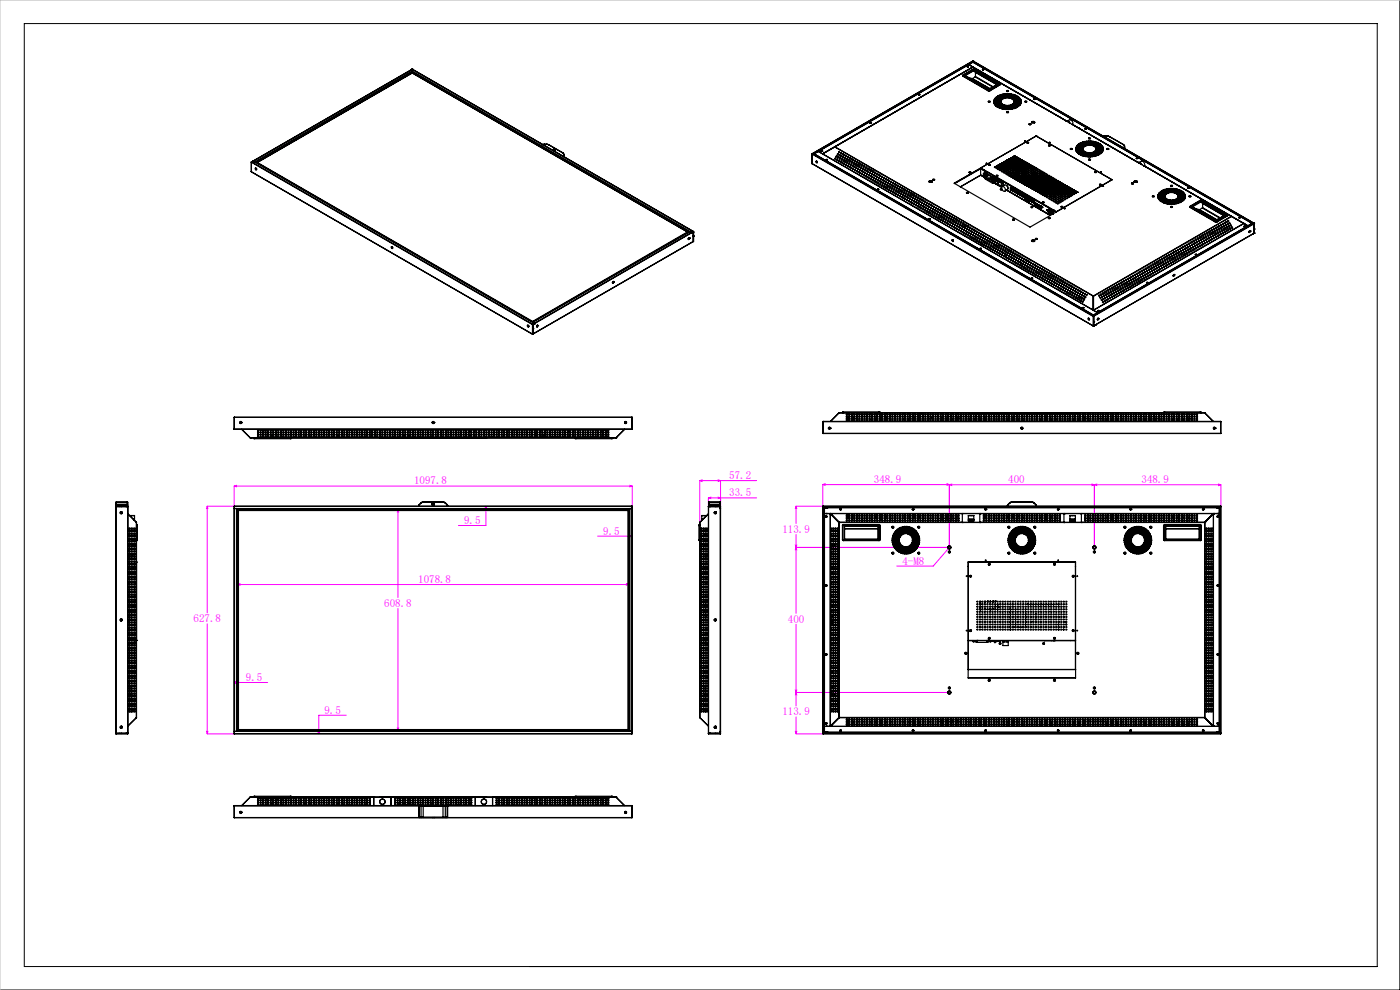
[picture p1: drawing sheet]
<svg xmlns="http://www.w3.org/2000/svg" width="297mm" height="210mm" viewBox="0 0 297 210" stroke-linecap="round" stroke-linejoin="round" font-family="sans-serif">
<defs><g id="words">
<g font-size="2.3" fill="#f0f">
<text x="154.7" y="101.6">57.2</text>
<text x="87.9" y="102.8">1097.8</text>
<text x="154.7" y="105.3">33.5</text>
<text x="185.4" y="102.4">348.9</text>
<text x="213.9" y="102.5">400</text>
<text x="242.2" y="102.5">348.9</text>
<text x="98.4" y="111.1">9.5</text>
<text x="128" y="113.4">9.5</text>
<text x="166" y="113">113.9</text>
<text x="191.4" y="119.7">4-M8</text>
<text x="88.7" y="123.6">1078.8</text>
<text x="41.1" y="132">627.8</text>
<text x="81.5" y="128.7">608.8</text>
<text x="167.2" y="132.1">400</text>
<text x="52.2" y="144.4">9.5</text>
<text x="68.8" y="151.4">9.5</text>
<text x="166" y="151.7">113.9</text>
</g>
</g></defs>
<g fill="none" stroke="#f0f" stroke-width=".21">
<path d="M44 107.4l.1 .5h-.3zM44 107.4h5.7M44 107.4v22.6M49.7 103.1l.5-.1v.2zM49.7 103.1v4.8M49.7 103.1h84.4M84.4 108.1l.2 .5h-.3zM84.4 108.1v18.6M102.9 107.6h.3l-.1 .5zM103.1 107.4l.1 .5h-.3zM103.1 107.4v4.1h-5.8M126.8 113.7h7.3"/>
<path d="M133.4 113.7l.5-.1v.3zM133.6 103l.5 .1-.5 .1zM133.6 113.6l.5 .1-.5 .2zM134.1 103.1v4.8M148.4 101.9l.5-.1v.3zM148.4 101.9v8.9M148.4 101.9h12.1M150.3 105.6l.5-.1v.3zM150.3 105.6v1.9M150.3 105.6h10.2M152.4 105.5l.5 .1-.5 .2zM152.4 101.8l.5 .1-.5 .2z"/>
<path d="M152.9 101.9v5.5M168.7 115.6h.3l-.1 .5zM168.9 116.1l.1 .5h-.3zM168.9 107.4l.1 .5h-.3zM168.9 107.4h5.7M168.9 107.4v3.6M168.9 113.4v16.7M174.6 102.8l.4-.2v.3zM174.6 102.8v4.7M174.6 102.8h26.8M200.9 102.6l.5 .2-.5 .1zM201.2 116.2l.4-.3-.2 .5z"/>
<path d="M201.2 116.4l-3.2 3.7h-7.7M201.4 102.8l.5-.1v.3zM201.4 115.9l.2 .2-.4 .3zM201.4 102.8v13.3h-32.5M201.4 102.8h57.6M201.6 115.9l-.4 .5M231.7 102.7l.5 .1-.5 .2zM232.2 102.8l.5-.1v.3zM232.2 102.8v13.3M258.5 102.7l.5 .1-.5 .2zM259 102.8v4.7M44 132.3v23.4"/>
<path d="M50.4 124l.5-.2v.3zM50.4 124h83M84.4 129.1v25.8M132.9 123.8l.5 .2-.5 .1zM168.9 132.4v17.3M43.8 155.1h.3l-.1 .6zM44 155.7h5.7M49.7 144.8l.5-.2v.3zM49.7 144.8h7.1M49.9 144.6l.5 .2-.5 .1zM67.5 155.1h.3l-.2 .6zM67.6 154.9l.2 .5h-.3z"/>
<path d="M73.4 151.7h-5.8v4M84.3 154.4h.3l-.2 .5zM168.7 146.4h.3l-.1 .5zM168.7 155.1h.3l-.1 .6zM168.9 146.9l.1 .5h-.3zM168.9 155.7h5.7M168.9 146.9h32.5M168.9 152.1v3.6"/>
</g>
<path d="M5.2 5h287v200h-287zM297 0v210h-297" fill="none" stroke="#000" stroke-width=".21"/>
<path d="M297 0h-297v210" fill="none" stroke="#c0c0c0" stroke-width=".21"/>
<path d="M49.7 103.1l.5-.1v.2zM133.6 103l.5 .1-.5 .1zM44 107.4l.1 .5h-.3zM43.8 155.1h.3l-.1 .6zM50.4 124l.5-.2v.3zM132.9 123.8l.5 .2-.5 .1zM84.4 108.1l.2 .5h-.3zM84.3 154.4h.3l-.2 .5zM49.7 144.8l.5-.2v.3zM49.9 144.6l.5 .2-.5 .1zM67.5 155.1h.3l-.2 .6zM67.6 154.9l.2 .5h-.3zM133.6 113.6l.5 .1-.5 .2zM133.4 113.7l.5-.1v.3zM103.1 107.4l.1 .5h-.3zM102.9 107.6h.3l-.1 .5zM150.3 105.6l.5-.1v.3zM152.4 105.5l.5 .1-.5 .2zM148.4 101.9l.5-.1v.3zM152.4 101.8l.5 .1-.5 .2zM201.4 102.8l.5-.1v.3zM231.7 102.7l.5 .1-.5 .2zM168.9 116.1l.1 .5h-.3zM168.7 146.4h.3l-.1 .5zM201.2 116.2l.2 .2 .2-.5zM201.4 115.9l-.2 .5 .4-.3zM168.7 115.6h.3l-.1 .5zM168.9 107.4l.1 .5h-.3zM168.9 146.9l.1 .5h-.3zM168.7 155.1h.3l-.1 .6zM174.6 102.8l.4-.2v.3zM200.9 102.6l.5 .2-.5 .1zM232.2 102.8l.5-.1v.3zM258.5 102.7l.5 .1-.5 .2z" fill="#f0f"/>
<g fill="none" stroke="#000" stroke-width=".25">
<path d="M87.1 14.9h.1M87.1 14.9l-33.4 19.3M87.1 14.9l.3 .1M87.4 15v.1M87.4 15l59.1 34.1M87.4 14.7h.1M87.4 15.1h.1M87.4 14.7l59.7 34.4M87.4 14.7l-.3 .2M87.4 15.3l-33.1 19.1M87.4 15.1l-33.4 19.3M87.4 15.1v.2"/>
<path d="M87.4 15.3l-33 19.1M87.4 15.3l58.7 33.9M87.5 15.5h.1M87.5 15.5l-32.9 19M204.3 16v.2M204.3 16v.1M204.3 15.9v.1M204.3 15.9h.1M204.3 16.1l5.4 3.1M204.3 16.1v.1M204.3 16.2l5.4 3.1M204.4 15.9v.1"/>
<path d="M204.4 16l-.1 .1M204.4 16l5.3 3.1M204.6 16l5.1 3M205.1 16.3l1.1 .4M205.1 14.1h.4M205.4 14.1l-.2 .1M205.4 14.1v.1M205.4 14.2h.1M205.4 14.1h.1M205.5 13.7l1-.4 59 34v.1M205.5 13.7h.1M205.5 13.7l.9 .5"/>
<path d="M205.5 13.7l-31.9 18.4M206.2 16.7h.1M206.2 13.1h.1M206.2 13.1l.2 .1M206.2 13.1l59.6 34.3M206.2 16.7l3.8 2.1M206.3 13h.1M206.3 13l-34 19.6M206.3 14.2h.1M206.3 13l-33.9 19.6M206.3 13l-.1 .1M206.4 12.9h.1"/>
<path d="M206.4 14.2h-.1M206.4 12.9v.1M206.4 13.2v.1M206.4 14.2h.1M206.4 12.9l59.7 34.5M206.4 14.2l19.8 11.4M206.4 14.2l-29.3 16.9M206.4 14.2l-31.9 18.4M206.4 13l-.2 .1M206.4 13.2l-33.7 19.4M206.4 14.7h.3M206.4 14.7l-2.1 1.2"/>
<path d="M206.7 14.8v.1M206.7 14.8l5.1 3M206.7 14.8l-2.1 1.2M206.7 14.9v.3l4.8 2.7M206.7 14.9l4.9 2.9M206.7 14.9l-2 1.2M206.7 14.7l5.4 3.1M206.9 16.3l-.6 .4M206.9 16.3l3.7 2.1M206.9 15.3h.1M206.9 16.2v.1M206.9 15.3v.9"/>
<path d="M206.9 16.2l3.8 2.2M208.5 14.8h.2M208.5 14.8h.1M209.7 19.2h.3M209.7 19.3h.3M209.7 19.2v.1M209.7 19.1h.2M209.7 19.1v.1M209.7 19h.1M209.9 19.1l.1 .1M210 19.2v.1M211.8 17.8l-2.1 1.2"/>
<path d="M212 17.8v.1M212 17.9l.1 .1M212 17.8h.1M212 17.9l-2.1 1.2M212.1 17.8v.1M212.1 18l-2.1 1.2M212.1 18v.1M212.1 18.1l-2.1 1.2M212.1 17.9v.2M212.1 17.9v.1M212.7 20l.3 .1h-.2zM213.3 20h-.2h.3"/>
<path d="M213.5 20h.2M213.5 20h.1M213.5 20h.3M213.6 19.3v.1M213.6 19.3l.3 .1M213.9 20h.3M213.9 20h.1M214.3 20h.3M214.3 20h.1M53.3 36.4v.1M53.3 34.4h.1M53.3 36.4h.1"/>
<path d="M53.3 34.4v2M53.3 36.5l59.7 34.4M53.3 34.4l59.7 34.5M53.3 36.4l59.7 34.5M53.4 34.4h-.1M53.4 34.4l59.6 34.4M53.7 34.2h.1M53.7 34.2l-.4 .2M53.7 34.2l.2 .1M53.9 34.3l.1 .1M53.9 34.3l59.1 34.1M54 34.4h.1"/>
<path d="M54 34.4h.3M54.2 35.7h.1a.18 .18 0 0 1 .2 .2 .18 .18 0 0 1-.2 .1zM54.2 35.8h.1M54.2 35.8l.2 .1M54.2 35.7v.1M54.3 35.7h-.1M54.3 35.7l-.1 .1M54.3 34.4l58.7 33.9M54.4 35.7l-.1 .1 .1 .1M54.6 34.5l32.9-19 58.3 33.7-32.8 19zM115.2 30.6v.1M115.2 30.7h.1"/>
<path d="M115.4 30.6h-.2M115.4 30.6l-.2 .1M115.4 30.6h.1M115.4 30.6h.6M116 30.6l.5 .1M116 30.6l.4 .1M116 30.6h.1M116.4 30.7h.1M116.4 30.7l3 1.7M116.5 30.7l2.9 1.7M117.4 31.7h.4zM117.4 31.8v.1"/>
<path d="M117.8 31.8v.1M119.4 32.4l.2 .3M119.4 32.4h.1M119.5 33.1l-.1 .1M119.6 33l-.1 .1M119.6 33v.1h-.1M119.6 32.7h.1M119.6 32.7v.3M119.6 32.7v.6M172.3 34.7h.1M172.3 32.7h.1M172.3 32.7v2"/>
<path d="M172.3 32.6v.1M172.3 32.6h.1M172.3 34.7l59.6 34.4M172.3 32.7l59.6 34.4M172.3 32.6l59.7 34.5M172.4 32.6h.1M172.5 32.6l59.6 34.3M172.5 32.5v.1M172.5 32.5l.2 .1M172.5 32.5l-.1 .1M172.5 32.6h-.1M172.7 32.6h.1"/>
<path d="M172.8 32.7h.1M173.2 34.3h.1M173.2 34.3l.2 .1M173.2 34.2v.1M173.2 34.3l.2 .2M173.2 34.2h.1M173.3 34.2l-.1 .1 .2 .1M173.6 32.1l-.8 .5v.1M173.6 32.1h.1M173.6 32.1l.9 .5M174.2 32h.3zM174.2 32.1h.2"/>
<path d="M174.3 32l-.1 .1M174.3 32l.1 .1M174.4 32.1h.1M174.4 32h-.1M174.5 32.6v.1M174.5 32.6l.1 .1M174.5 32.6h.1M174.5 32.6l57.5 33.2M175.2 33.9h.3M175.3 33.9v.1M175.3 33.9l.2 .1M175.3 33.9h.1"/>
<path d="M177.1 31.1h.1M177.1 31.1l-2.6 1.6M177.1 31.1l54.8 31.7M177.1 31.1l54.9 31.7M177.3 33.6l-.1 .2M177.5 33.1l-.1 .2M177.7 33.8l-.2 .2M177.8 32.6l-.1 .2M177.9 33.3l-.1 .2M178 34l-.1 .2M178.1 32.2l-.2 .1M178.2 32.8l-.1 .2"/>
<path d="M178.3 33.5l-.1 .2M178.4 34.2l-.1 .2M178.4 32.4l-.1 .2M178.6 33.1l-.2 .2M178.7 33.8l-.1 .1M178.8 34.4l-.1 .2M178.8 32.6l-.1 .2M178.9 33.3l-.1 .2M179.1 34l-.2 .2M179.2 33.5h.2l-.1 .2h-.1zM179.2 34.7l-.2 .1M179.2 32.8l-.1 .2"/>
<path d="M179.3 33.5l-.1 .2M179.4 34.2l-.1 .2M179.5 34.9l-.1 .2M179.6 33l-.1 .2M179.7 33.7l-.1 .2M179.8 34.4l-.1 .2M179.8 33.4h.2M179.9 35.1l-.1 .2M180 33.3l-.2 .2M180 33.3v.1M180 34h.1M180.1 34.6l.1 .1v.1h-.2z"/>
<path d="M180.1 33.9l-.1 .2M180.2 34.6l-.1 .2M180.3 35.3l-.1 .2M180.3 33.5l-.1 .2M180.4 34.2h.1M180.5 34.2l-.2 .2M180.6 34.8l-.2 .3M180.7 35.6l-.1 .1M180.7 33.7l-.1 .2M180.8 34.4l.1 .1M180.8 34.4l-.1 .2M181 35.1l-.2 .2"/>
<path d="M181.1 35.8l-.2 .1M181.1 33.9l-.1 .2M181.1 34.6l.2 .1M181.2 34.6l-.1 .2M181.3 36h.2l-.1 .2zM181.3 35.3l-.1 .2M181.4 36l-.1 .2M181.5 34.1l-.1 .2M181.5 34.8l.1 .1M181.6 34.8l-.1 .2M181.7 35.5l-.1 .2M181.8 36.2l-.1 .2"/>
<path d="M181.9 34.4l-.1 .2M181.9 35.1h.1M181.9 35.8h.2l-.1 .1zM182 35.1l-.1 .1M182.1 35.7l-.1 .2M182.2 36.4l-.1 .2M182.2 34.6l-.1 .2M182.3 35.3l.1 .1M182.4 35.3l-.2 .1M182.5 35.9l-.1 .3M182.6 36.6l-.1 .2M182.6 34.8l-.1 .2"/>
<path d="M182.7 35.5l.1 .1M182.7 35.5l-.1 .2M182.8 36.2l-.1 .2M183 36.9l-.2 .1M183 35l-.1 .2M183 35.7l.2 .1M183.1 35.7l-.1 .2M183.2 36.4l-.1 .2M183.3 37.1l-.1 .2M183.4 35.2l-.1 .2M183.4 35.9l.1 .1M183.5 35.9l-.1 .2"/>
<path d="M183.6 36.6l-.1 .2M183.7 37.3l-.1 .2M183.8 35.4l-.1 .3M183.8 36.2h.1M183.9 36.2l-.1 .1M184 36.8l-.1 .2M184.1 37.5l-.1 .2M184.1 35.7l-.1 .2M184.2 36.4l.1 .1M184.3 36.4l-.2 .2M184.4 37l-.1 .2M184.5 37.7l-.1 .2"/>
<path d="M184.5 26.1h.2M184.5 35.9l-.1 .2M184.5 35.9l.1 .1M184.5 35.9v.1M184.6 26l.2 .1h-.3zM184.6 36.6l-.1 .2M184.7 26.1h-.2M184.7 26.1h.1M184.7 36.2h.3l-.2 .1zM184.7 37.3l-.1 .2M184.7 26v.1M184.8 36.3h.1"/>
<path d="M184.9 38l-.2 .2M184.9 36.1h.1M184.9 36.1l-.1 .2M184.9 36.1v.1M185 36.8l-.1 .2M185.1 37.5l-.1 .2M185.2 36.5h.1M185.2 36.4v.1M185.2 38.2l-.1 .2M185.3 36.5h.1M185.3 36.3v.2M185.3 36.3l-.1 .2"/>
<path d="M185.4 37l-.1 .2M185.5 37.7l-.1 .2M185.6 38.4l-.1 .2M185.7 36.5l-.1 .3M185.8 37.2l-.1 .2M185.9 37.9l-.1 .2M186 38.6l-.1 .2M186.1 36.8l-.2 .2M186.2 37.5l-.1 .2M186.3 38.2l-.1 .1M186.4 38.8l-.1 .2M186.4 37l-.1 .2"/>
<path d="M186.5 37.7l-.1 .2M186.7 38.4l-.2 .2M186.8 39l-.1 .3M186.8 37.2l-.1 .2M186.9 37.9l-.1 .2M187 38.6l-.1 .2M187.1 39.3l-.1 .2M187.2 37.4l-.1 .2M187.3 38.1l-.1 .2M187.4 38.8l-.1 .2M187.5 39.5l-.1 .2M187.6 37.7l-.1 .1"/>
<path d="M187.7 38.3l-.1 .3M187.8 39l-.1 .2M187.9 39.7l-.1 .2M188 37.9l-.1 .2M188.1 38.6l-.1 .2M188.2 39.3l-.1 .1M188.3 39.9l-.1 .2M188.3 38.1l-.1 .2M188.5 38.8l-.2 .2M188.6 39.5l-.1 .1M188.7 38.3l-.1 .2M188.8 39l-.1 .2"/>
<path d="M188.9 39.7l-.1 .2M189.1 38.6l-.1 .1M189.2 39.2l-.1 .2M189.3 39.9l-.1 .2M189.5 38.8l-.1 .1M189.6 39.4l-.1 .2M189.7 39l.1-.1 .1 .2-.1 .1zM189.9 39l-.1 .2M190 39.6l-.1 .3M190.3 39.2l-.2 .2M190.4 39.9l-.1 .2M190.6 39.4l-.1 .2"/>
<path d="M191 39.6l-.1 .2M191.4 39.9l-.1 .1M194.8 20.1h.2M195 20.1l-.1 .1M195.1 20.1h-.1M197.1 38.6l.2-.2 .5 .2M197.1 38.4l.2-.1a.27 .27 0 0 1 .4 0 .27 .27 0 0 1 0 .3l-.2 .1a.26 .26 0 0 1-.3 0 .26 .26 0 0 1-.1-.3zM197.1 38.6l.2-.2h.3l.1 .2M197.9 38.1l.3-.1 .1 .1-.3 .1zM197.9 38.2h.4M198 38.2v-.1l.2 .1M198 38.2l.2-.1v.1"/>
<path d="M202.4 38.9l17.4-10.1 16.1 9.3-17.4 10.1zM203.7 39.6l4.3-2.5zM205.7 36.5l-.1 .1M205.7 36.5h.1l.1 .1M205.7 36.5l.2 .1M205.7 36.6h.1M208 35.8l-5.5 3.1M208 35.8l.7 .3M208 35.8l.7 .4M208 35.8v1.3M208 37.1l1 .5M208.1 35.7h.1"/>
<path d="M208.1 35.7l16 9.2M208.1 35.7l1.2 .7M208.1 35.7l-5.6 3.2M208.7 36.1v.1M208.7 36.1h.1M208.7 36.2h.1M208.7 36.2l.5 .2M208.9 36.9l-.1 .1 .2 .1M209 37l-.2-.2-.1 .1v.3h.3M209 36.5h.2M209.1 36.6l-.1 1.4 1.5 .9M209.1 36.6h.1"/>
<path d="M209.1 36.6l1.4 .9M209.1 36.5h.1M209.2 36.5l-.2 .1M209.2 37.6v-.7l1.3 .7v.7l-.3 .2-.8-.5M209.2 37.6l.2 .4M209.2 36.4h.2M209.2 36.4l-.6 .4 .4 .9-1-.6M209.2 34.6l.2 .1zM209.2 34.7h.1M209.4 36.4l-.3 .2M209.4 36.4l1.4 .9M209.4 37h.1"/>
<path d="M209.4 37.1l.1 .3M209.4 37.4l-.2 .2M209.4 37.4l.3 .4M209.4 37.1v.3M209.4 37.4h.1M209.5 37l-.1 .1M209.7 34.9h.3l.1 .1-.3 .1zM209.7 21.5h.1M209.7 37.8l.1 .1M209.7 37.8l-.3 .2M209.7 21.5l.3 .2M209.7 21.5l.3 .1"/>
<path d="M209.8 35h.2M209.8 37.2l-.3 .2M209.8 35l.2 .1h-.2zM209.8 37.9v.3M209.8 38.2h.1M210.1 38.1l.4 .2M210.1 37.5l.1 .3M210.1 37.5v.5l-.3 .2M210.1 37.7l-.3 .2M210.1 37.8h.1M210.2 37.5h-.1M210.5 37.6l-.3 .2"/>
<path d="M210.5 37.5h.1M210.5 38.9h.1M210.6 37.5v.1M210.6 38.8v.1M210.6 37.6v1.2M210.7 37.4v.1M210.7 37.4l.2 .2M210.7 37.4l-.1 .1M210.7 38.8l-.1 .1M210.7 37.5v1.3M210.7 37.5l-.1 .1M210.7 38.8h-.1"/>
<path d="M210.8 21.5h.3M210.8 37.3l.2 .2M210.8 37.3l-.3 .2M210.9 38.8h-.2M210.9 21.7v.1M210.9 21.7l.2 .1M210.9 21.7l-.1 .1M210.9 37.6l.3 .6M210.9 21.5h.1M210.9 38.1l.2 .1v.3l-.2-.1zM210.9 38.8l1.6 .9M210.9 21.2v.1h.2"/>
<path d="M210.9 22h.3M210.9 22h.1M210.9 38.8l.8 .4M211 21.1h.2M211 37.4l13.1 7.6M211 35.5h.1M211 35.5h.2M211 37.5l-.1 .1M211 37.5l.4 .6M211 37.5l12.4 7.2M211.1 38.2v.2l.1-.1M211.1 21l-.1 .1"/>
<path d="M211.1 20.8h.3M211.2 38.2v.4M211.2 38.6l-.3 .2M211.2 21.5h.3l-.2 .1zM211.2 21.5h.3l-.1 .1M211.2 20.8v.1M211.2 21.8h.3M211.3 22.2l-.2 .1M211.3 35.7h.3M211.3 35.3h.3M211.3 22h.3M211.3 21.3h.3"/>
<path d="M211.3 20.6h.3M211.3 22.4l-.1 .1M211.4 38.1v.4M211.4 21.1h.3M211.4 38.1l-.2 .1M211.4 38.5l-.2 .1M211.4 38.5l-.5 .3M211.4 37.2l.3 .2zM211.5 22.6h.3zM211.5 22.6h.3M211.5 20.6l-.1 .1M211.5 22.4l-.2 .1"/>
<path d="M211.5 22.3h.3M211.5 21.3l-.2 .1M211.6 21l-.1 .1M211.6 22.6l-.1 .1M211.6 20.8h.1M211.6 38.2l.1 .9M211.6 38.2l1.2 .6M211.6 38.2l.1-.1 1.2 .7M211.6 20.8h.3M211.7 21.6h.2M211.7 20.3l.2 .2h-.2zM211.7 21.5l.2 .2h-.2z"/>
<path d="M211.7 21.6l.2 .1M211.7 21.6l-.1 .1M211.7 21.4h.2M211.7 38.6l.7 .2M211.7 38.6l.1-.2 .6 .4M211.7 22.2l-.1 .1M211.7 38.6v.7M211.7 35l.2 .1zM211.7 35.9h.2zM211.7 35.9l.2 .1M211.7 35.5h.1M211.7 35.5h.2"/>
<path d="M211.7 35.1h.2M211.7 21.8l.3 .1M211.7 21.8v.1M211.7 35.9v.1M211.7 39.3l.8 .4M211.8 22.8h.3M211.8 22.5h.3M211.8 21.2h.3M211.8 20.4l-.2 .1h.3M211.8 22.1h.4M211.8 20.7h.3M211.8 20.9h.1"/>
<path d="M211.9 39.3l.6 .3M211.9 20.2l.3 .1h-.2zM211.9 21h.3M211.9 20.3h.3M212.1 23h.3M212.1 22.6h.3M212.1 22.3h.3M212.1 21.7h.3M212.1 36.1l.2 .1h-.1zM212.1 34.8h.2zM212.1 36.2h.2M212.1 35.7h.1"/>
<path d="M212.1 35.7h.2M212.1 35.3h.1M212.1 35.3h.2M212.1 34.8h.1M212.1 34.8h.2M212.1 22.9l.3 .1h-.3zM212.1 22.5l.3 .1-.3 .1zM212.1 22.2l.3 .1-.2 .1zM212.1 36.2h.1M212.1 20.2l-.2 .1M212.2 35.6l.1 .2h-.2zM212.2 21.8l.3 .1-.2 .1z"/>
<path d="M212.2 21.9h.3M212.2 20.5h.2M212.2 22.1h-.3M212.2 22.9v.1M212.2 21.2l.3-.1-.1 .2zM212.2 21.9h.2M212.2 21.2h.3M212.3 20.8h.2M212.3 20.8h-.1M212.3 22.9l-.1 .1M212.4 22.1h.3h-.3M212.4 21.4h-.3l.2 .1"/>
<path d="M212.4 22.5h.3M212.4 22.8h.3M212.4 38.8v.6l-.7-.1M212.4 22.7l.3 .1h-.3zM212.5 23.1h.3M212.5 21h.2M212.5 21h-.1M212.5 35.9h.2zM212.5 35l.2 .1zM212.5 36.4h.1M212.5 36.4h.2M212.5 35.9l.2 .1"/>
<path d="M212.5 35.5h.1M212.5 35.5h.2M212.5 35.1h.2M212.5 34.6h.1M212.5 34.6h.2M212.5 20.1l-.2 .1h.3M212.5 20.4h.3M212.5 35.9v.1M212.5 39.6a.59 .59 0 0 1 .7 .3 .59 .59 0 0 1-.1 .7l-.5-.4zM212.5 20.6h.3l-.2 .1zM212.5 20.6h.3M212.6 39.6l.6-.4 .5 .3a.46 .46 0 0 1 0 .7l-.5 .4"/>
<path d="M212.6 22.4l-.1 .1M212.7 23.1h.1M212.7 20.6l.1 .1M212.7 20.6v.1M212.7 23v.1M212.7 22.2l.3 .1h-.3zM212.7 22.3h.3M212.7 22.3h.1M212.7 20l.3 .1M212.7 20v.1M212.7 22.6h.3M212.7 20.6h.1"/>
<path d="M212.8 20.8h.2M212.8 38.8v.7M212.8 22.9h.3M212.8 20.8l.2 .1M212.9 34.4h.1M212.9 34.8h.1M212.9 35.7h.1M212.9 35.3h.1M212.9 38.8h-.1M212.9 38.8v.6M212.9 36.6h.1M212.9 36.6h.2"/>
<path d="M212.9 36.2h.2M212.9 35.7h.2M212.9 35.3h.2M212.9 34.8h.2M212.9 34.4h.2M212.9 20l-.2 .1M212.9 23.1h.2M212.9 23.1h.1M212.9 20.3h.3M212.9 36.2h.1M212.9 22.5l-.1 .1M212.9 20.5h.3"/>
<path d="M212.9 20.5h.1M212.9 22.3h-.1M213 22.3l.3 .1-.2 .1zM213 22.4h.3M213.1 20.7h.3M213.1 22.4h-.1M213.2 22.9h.3M213.3 35.9h.2zM213.3 36.8h.2zM213.3 35l.2 .1zM213.3 36.8h.2M213.3 36.4h.2"/>
<path d="M213.3 36h.2M213.3 35.5h.2M213.3 35.1h.2M213.3 34.6h.2M213.3 34.2h.2M213.3 34.2h.1M213.3 23.2h.1M213.3 23.2h.3M213.3 20.5h.3M213.3 20.5h.1M213.3 20.2h.3M213.3 22.9l.1 .1"/>
<path d="M213.4 22.6l-.1 .1M213.4 22.6l-.3 .1M213.4 23.1l.1 .1M213.5 22.4l.2 .1M213.5 22.4l-.1 .1M213.5 22.4v.1M213.5 22.7h.2M213.5 22.6l.3 .1zM213.5 22.7h.3M213.5 22.7h.1M213.5 20.7h.3M213.6 39.4l.2 .4"/>
<path d="M213.6 23.7h.2l.2 .1-.4 .1zM213.6 23.8h.3M213.6 33.9l.3 .1zM213.6 23.9v-.1h.3v.1M213.6 36.1l.3 .1zM213.6 37h.3zM213.6 37.1h.2M213.6 36.6h.1M213.6 36.6h.2M213.6 36.2h.2M213.6 35.7h.1M213.6 35.7h.2"/>
<path d="M213.6 35.3h.1M213.6 35.3h.2M213.6 34.8h.1M213.6 34.8h.2M213.6 34.4h.1M213.6 34.4h.2M213.6 34h.1M213.6 34h.2M213.6 22.4v.1M213.6 36.2h.1M213.7 20.4l.3 .1h-.2zM213.7 22.9l.2 .1"/>
<path d="M213.7 22.9l-.1 .1M213.7 20.5h.3M213.7 22.9v.1M213.7 23.2h.3M213.7 20.2h.3M213.7 22.9l.1 .1M213.8 23.1l.1 .1M213.9 22.7h.3M213.9 22.4l.2 .1M213.9 22.4v.1M213.9 22.4l.1 .1M213.9 20.7l.2-.1 .1 .1z"/>
<path d="M214 20.7l.1 .1M214 20.7h.2M214 20.7h.1M214 34.1l.2 .1h-.1zM214 35.9h.2zM214 36.8h.2zM214 35l.2 .1zM214 37.3h.1M214 37.3h.2M214 36.8h.1M214 36.8h.2M214 36.4h.1"/>
<path d="M214 36.4h.2M214 35.9l.2 .1M214 35.5h.1M214 35.5h.2M214 35.1h.2M214 34.6h.1M214 34.6h.2M214 34.2h.2M214 33.8h.1M214 33.8h.2M214 22.4l.1 .1M214 35.9v.1"/>
<path d="M214.1 22.9h.2M214.1 23.2h.3M214.1 20.5h.3M214.1 22.6l.1 .1M214.2 20.2h.3M214.3 22.4h.2M214.3 22.4h-.1M214.3 20.8l.3-.1-.1 .2zM214.4 33.5h.2zM214.4 34.4h.2zM214.4 36.5l.2 .1zM214.4 37.4l.2 .1z"/>
<path d="M214.4 20.8h.2M214.4 20.8h-.1M214.4 33.9l.2 .1zM214.4 34.8l.2 .1zM214.4 37.5h.1M214.4 37.5h.2M214.4 37.1h.2M214.4 36.6h.1M214.4 36.6h.2M214.4 36.2h.2M214.4 35.7h.1M214.4 35.7h.2"/>
<path d="M214.4 35.3h.1M214.4 35.3h.2M214.4 34.8h.1M214.4 34.8h.2M214.4 34.4h.1M214.4 34.4h.2M214.4 34h.1M214.4 34h.2M214.4 33.5h.1M214.4 33.5h.2M214.4 22.6h.2h-.3M214.4 39.8l.5 .3"/>
<path d="M214.4 36.2h.1M214.5 35.6l.1 .2h-.2zM214.5 22.8l.3 .1zM214.5 23.1l.3-.1-.1 .2zM214.5 22.9h.3M214.5 23.1h.3M214.5 20.6h.3M214.5 20.6h.1M214.5 34.8h.1M214.5 20.6h.2M214.5 20.8h.1M214.6 34.8h.1"/>
<path d="M214.6 20.3h.2M214.6 34.8v.1M214.6 22.3h.3M214.7 22.5h.2zM214.7 22.5h.2M214.7 20.9h.1M214.7 20.9v.1M214.7 20.9h.2M214.7 22.8h.1M214.8 34.2h.2M214.8 20.1h.2h-.3M214.8 37.7h.1"/>
<path d="M214.8 37.3h.1M214.8 36.8h.1M214.8 36.4h.1M214.8 35.5h.1M214.8 33.8h.1M214.8 33.3h.1M214.8 34.6h.1M214.8 36.8h.2zM214.8 35l.2 .1zM214.8 35.9h.2zM214.8 37.7h.2M214.8 37.3h.2"/>
<path d="M214.8 36.8h.2M214.8 36.4h.2M214.8 35.9l.2 .1M214.8 35.5h.2M214.8 35.1h.2M214.8 34.6h.2M214.8 33.8h.2M214.8 33.3h.2M214.8 20.7h.3M214.8 35.5l.1 .1M214.8 35.9v.1M214.8 22l.2-.1 .2 .2z"/>
<path d="M214.9 34.6h.1M214.9 23h.3M214.9 22l.3 .1M214.9 22v.1M214.9 21.2h.3M214.9 35.1h.1M214.9 34.6h-.1M214.9 20.5h.3M214.9 34.6v.1M215 22.4h.3M215 22.4h.1M215.1 21.4h.3"/>
<path d="M215.1 20.9h.3M215.1 20.2h.3M215.1 22.7h-.3l.3 .1M215.1 20.8l.3 .1h-.3zM215.1 21.3l.3 .1h-.2zM215.2 33.9l.2 .1zM215.2 33.5h.2zM215.2 34.8h.2zM215.2 34.4h.2zM215.2 33l.2 .1zM215.2 36.5l.2 .1zM215.2 37.8l.2 .1z"/>
<path d="M215.2 37.4l.2 .1zM215.2 35.2l.2 .1h-.2zM215.2 35.7h.2zM215.2 38h.2M215.2 37.5h.1M215.2 37.5h.2M215.2 37.1h.2M215.2 36.6h.1M215.2 36.6h.2M215.2 36.2h.2M215.2 35.7h.1M215.2 35.7h.2"/>
<path d="M215.2 35.3h.1M215.2 35.3h.2M215.2 34.8h.1M215.2 34.8h.2M215.2 34.4h.1M215.2 34.4h.2M215.2 34h.1M215.2 34h.2M215.2 33.5h.1M215.2 33.5h.2M215.2 33.1h.2M215.2 20.2h.1"/>
<path d="M215.2 21.5l.2 .1-.2 .1zM215.2 33.1h.1M215.2 36.2h.1M215.2 35.7l.1 .1M215.2 21.5l-.1 .2 .3-.1M215.2 22.6h.3M215.2 22.6h.1M215.2 22.2h.1M215.2 34.8v.1M215.3 21.8l-.2 .1h.2M215.3 22.8l.2 .1zM215.3 22.9h.2"/>
<path d="M215.3 22.2h.2M215.3 20.6h.2M215.3 34.4v.1M215.3 35.3h.1M215.3 21.3l-.1 .1M215.3 21.1h.3M215.4 22h.1M215.4 20.3h.1M215.4 22.1l-.1 .1M215.4 22h.3M215.4 21.1h.1M215.5 21.1h.1"/>
<path d="M215.5 21.3h.2M215.5 21.3h.3M215.5 21.3h.1M215.5 20.3h.2h-.3M215.5 34.2h.1M215.5 34.1l.3 .1zM215.5 35l.3 .1zM215.5 33.2l.3 .1zM215.5 36.8h.3zM215.5 35.9h.3zM215.5 38.2h.1M215.5 38.2h.2"/>
<path d="M215.5 37.7h.1M215.5 37.7h.2M215.5 37.3h.1M215.5 37.3h.2M215.5 36.8h.1M215.5 36.8h.2M215.5 36.4h.1M215.5 36.4h.2M215.5 35.9l.2 .1M215.5 35.5h.1M215.5 35.5h.2l-.1 .1M215.5 35.1h.2"/>
<path d="M215.5 34.6h.1M215.5 34.6h.2M215.5 34.2h.2M215.5 33.8h.1M215.5 33.8h.2M215.5 33.3h.1M215.5 33.3h.2M215.5 21.7l.3 .1M215.5 21.7v.1M215.5 21.5h.3M215.5 20.8h.3M215.5 35.9v.1"/>
<path d="M215.6 34.2h.1M215.6 22.7h.3M215.6 35.9l.1 .1M215.6 34.6h-.1M215.7 34.2h-.1M215.7 22.2h.3M215.7 35.5v.1M215.7 22.4h-.2h.3M215.7 20.5h.3l-.2 .1zM215.7 21l.3-.1-.1 .2zM215.7 20.5h.3M215.8 21.5l-.1 .1"/>
<path d="M215.8 21h.2M215.8 20.5l.2 .1M215.8 22.5h.3M215.9 22l.2-.1-.2 .1M215.9 33.9h.2zM215.9 34.8h.2zM215.9 37h.2zM215.9 37.9h.2zM215.9 35.7h.2zM215.9 36.1l.2 .1zM215.9 22.1l-.2 .1M215.9 21.2h.1"/>
<path d="M215.9 35.3h.1M215.9 38.4h.1M215.9 38.4h.2M215.9 38h.2M215.9 37.5h.1M215.9 37.5h.2M215.9 37.1h.2M215.9 36.6h.1M215.9 36.6h.2M215.9 36.2h.2M215.9 35.7h.1M215.9 35.7h.2"/>
<path d="M215.9 35.3h.2M215.9 34.8h.1M215.9 34.8h.2M215.9 34.4h.1M215.9 34.4h.2M215.9 34h.1M215.9 34h.2M215.9 33.5h.1M215.9 33.5h.2M215.9 21.7h.1M215.9 21.2l.3 .1M215.9 36.2h.1"/>
<path d="M216 34h.1M216 21.7h.2M216 21.5h.3M216 20.7h.3M216 20.6l.3 .1-.3 .1zM216 34.4h-.1M216 21.2l.1 .1M216 35.8h.1M216 34.4v.1M216 35.7v.1M216.1 35.7v.1M216.1 20.7l.1 .1"/>
<path d="M216.1 20.9h.3M216.2 22.3h-.1l.2 .1M216.2 22.1h.3M216.3 34.6h.2zM216.3 35.4l.2 .1zM216.3 35l.2 .1zM216.3 33.7l.2 .1zM216.3 37.7h.2zM216.3 37.2l.2 .1zM216.3 38.6l.1-.1 .1 .1zM216.3 38.1l.2 .1zM216.3 35.9l.2 .1z"/>
<path d="M216.3 36.8l.2 .1zM216.3 36.3l.2 .1zM216.3 38.2h.2M216.3 37.7h.2M216.3 37.3h.2M216.3 36.8h.2M216.3 35.1h.2M216.3 34.6h.2M216.3 33.8h.2M216.3 21.2h.3M216.3 38.6h.1M216.3 36.4h.1"/>
<path d="M216.3 35.5h.1M216.3 38.6h.2M216.3 36.4h.2M216.3 35.9h.1M216.3 35.5h.2M216.3 34.2h.2M216.3 20.9l.1 .1M216.3 21.9h.3M216.3 35.9v.1M216.3 34.2h.1M216.3 35.5l.1 .1M216.4 34.2h.1"/>
<path d="M216.4 21.9h.1M216.4 21.4h.2M216.4 21.6h.1M216.4 21.6l.3 .1zM216.4 35.9h.1M216.4 21.6l.3 .1M216.4 21.6v.1M216.4 34.6v.1M216.4 38.6h.1M216.5 38.6h.1M216.5 22.1h.1M216.5 21.1v.1"/>
<path d="M216.6 21.4h.1M216.6 21.9h.1M216.6 21.6v.1M216.7 38.8h.2M216.7 38.4h.2M216.7 38h.2M216.7 37.5h.2M216.7 37.1h.2M216.7 35.7h.2M216.7 35.3h.2M216.7 34.8h.2M216.7 34.4h.2"/>
<path d="M216.7 34h.2M216.7 38.8h.1M216.7 36.6h.1M216.7 33.9l.2 .1zM216.7 37.8l.2 .1zM216.7 38.7l.2 .1zM216.7 36.6h.2M216.7 36.2h.1M216.8 36.2h.1M216.9 38.3l-.2 .1M217.1 35l.2 .1zM217.1 34.6h.2z"/>
<path d="M217.1 35.4l.2 .1zM217.1 38.1h.2l-.2 .1zM217.1 37.6l.2 .1zM217.1 38.5l.2 .1zM217.1 36.3l.2 .1zM217.1 35.9h.2zM217.1 37.2l.2 .1zM217.1 36.8h.2zM217.1 39h.1M217.1 38.6h.1M217.1 38.2h.1M217.1 37.7h.1"/>
<path d="M217.1 37.3h.1M217.1 36.8h.1M217.1 36.4h.1M217.1 35.9l.1 .1M217.1 35.5h.1M217.1 35.1h.1M217.1 34.6h.1M217.1 34.2h.1M217.1 35.9v.1M217.1 34.6v.1M217.1 35.9h.1M217.1 34.7h.1"/>
<path d="M217.1 34.6l.1 .1M217.2 34.7h.1M217.2 36.4h.1M217.2 38.1l-.1 .1M217.2 35.9v.1M217.4 30h.1M217.5 36.2h.1M217.5 37.8l.2 .1zM217.5 38.7l.2 .1zM217.5 36.1l.2 .1zM217.5 37h.2zM217.5 39.3h.1"/>
<path d="M217.5 38.8h.1M217.5 38.4h.1M217.5 38h.1M217.5 37.5h.1M217.5 37.1h.1M217.5 36.6h.1M217.5 35.7h.1M217.5 35.3h.1M217.5 34.8h.1M217.5 34.4h.1M217.5 34.8v.1M217.5 34.9h.1"/>
<path d="M217.5 21.5v.2zM217.5 21.5h.2v.2M217.5 21.5l.3 .1M217.5 39.2l.1 .1M217.6 37.9l-.1 .1M217.8 39.4h.3zM217.8 35l.3 .1zM217.8 35.9h.3zM217.8 39h.3zM217.8 38.6h.3zM217.8 36.8h.3zM217.8 37.7h.3z"/>
<path d="M217.8 35.9h.1M217.8 39.5h.2M217.8 39h.2M217.8 38.6h.1M217.8 38.6h.2M217.8 38.2h.1M217.8 38.2h.2M217.8 37.7h.1M217.8 37.7h.2M217.8 37.3h.1M217.8 37.3h.2M217.8 36.8h.1"/>
<path d="M217.8 36.8h.2M217.8 36.4h.1M217.8 36.4h.2M217.8 35.9l.2 .1M217.8 35.5h.1M217.8 35.5h.2M217.8 34.6h.1M217.8 34.6h.2M217.8 39h.1M217.9 35.1h.1M217.9 30.2h.2l.1 .1-.2 .1zM217.9 39.4l.1 .1"/>
<path d="M217.9 30.3h.3M217.9 30.3h.1M217.9 35.9v.1M218 30.2l.2 .2h-.3zM218 37.7h-.1M218.2 39.7h.2M218.2 39.3h.2M218.2 38.8h.2M218.2 38.4h.2M218.2 38h.2M218.2 37.5h.2M218.2 37.1h.2"/>
<path d="M218.2 36.6h.2M218.2 36.2h.2M218.2 35.7h.2M218.2 34.8h.2M218.2 35.3h.1M218.2 39.6l.2 .1zM218.2 38.7l.2 .1zM218.2 37.8l.2 .1zM218.2 35.3h.2M218.3 39.7h.1M218.3 35.3h.1M218.3 26.2l.4 .1-.3 .1z"/>
<path d="M218.4 26.3v.1M218.4 26.3h.3l-.1 .1M218.4 26.3l.3 .1M218.4 26.3l-.1 .1M218.4 37.5h-.1M218.4 26.4v-.1l.1 .1M218.6 35.9h.2zM218.6 35l.2 .1zM218.6 36.8h.2zM218.6 39.9h.2M218.6 39.5h.2M218.6 39h.2"/>
<path d="M218.6 38.6h.2M218.6 38.2h.2M218.6 37.7h.2M218.6 37.3h.2M218.6 36.8h.2M218.6 36.4h.2M218.6 36h.2M218.6 35.5h.2M218.6 35.1h.2M218.7 39.9h.1M218.8 26l.3-.2 .4 .2M218.9 26.1l.1-.2h.4l.1 .2"/>
<path d="M218.9 25.9l.1-.1a.26 .26 0 0 1 .4-.1 .26 .26 0 0 1 0 .4h-.1a.26 .26 0 0 1-.3 0 .26 .26 0 0 1-.1-.2zM218.9 38.8h.3zM218.9 39.2l.3 .1zM218.9 39.6l.3 .1zM219 36.1l.2 .1zM219 37h.2zM219 37.8l.2 .1zM219 39.7h.1M219 39.3h.1M219 38.8h.1M219 38.4h.1M219 38h.1"/>
<path d="M219 37.5h.1M219 37.1h.1M219 36.6h.1M219 36.2h.1M219 35.7h.1M219 35.3h.1M219.1 37.5h.1M219.1 37l-.1 .1M219.3 21l.3 .1h-.2zM219.3 21.1h.3M219.3 21l.1 .1M219.4 39.4l.2 .1z"/>
<path d="M219.4 38.9l.2 .1zM219.4 39.8l.2 .1zM219.4 35.9h.2zM219.4 36.8h.2zM219.4 39.5h.1M219.4 39h.1M219.4 38.6h.1M219.4 38.2h.1M219.4 37.7h.1M219.4 37.3h.1M219.4 36.8h.1M219.4 36.4h.1"/>
<path d="M219.4 35.9l.1 .1M219.4 35.5h.1M219.4 21.1h.1M219.4 35.9v.1M219.4 21v.1M219.4 39.9h.1M219.7 38.3h.3zM219.7 39.2h.3zM219.7 39.6h.3zM219.7 38.7l.3 .1zM219.7 36.1l.3 .1h-.2zM219.7 35.7h.3z"/>
<path d="M219.7 37h.3l-.2 .1zM219.7 37.8l.3 .1zM219.7 39.7h.2M219.7 39.3h.2M219.7 38.8h.2M219.7 38.4h.2M219.7 38h.2M219.7 37.5h.1M219.7 37.5h.2M219.7 37.1h.2M219.7 36.6h.1M219.7 36.6h.2"/>
<path d="M219.7 36.2h.2M219.7 35.7h.1M219.7 35.7h.2M219.7 36.2h.1M219.8 39.7h-.1M219.8 28.8h.1M220.1 35.9h.2zM220.1 36.8h.2zM220.1 39.9h.2M220.1 39.5h.2M220.1 39h.2M220.1 38.6h.2"/>
<path d="M220.1 38.2h.2M220.1 37.7h.2M220.1 36.8h.2M220.1 36.4h.2M220.1 36h.2M220.1 37.3h.1M220.1 37.2v.1M220.1 37.3h.2M220.1 39.5h.1M220.5 39.7h.2M220.5 38.8h.2M220.5 38.4h.2"/>
<path d="M220.5 38h.2M220.5 37.5h.2M220.5 37.1h.2M220.5 36.6h.2M220.5 36.2h.2M220.5 37.8l.2 .1zM220.5 39.6l.2 .1zM220.5 38.7l.2 .1zM220.6 39.2l.1 .1M220.9 37.6l.2 .1zM220.9 39.8l.2 .1zM220.9 38.1h.2l-.2 .1z"/>
<path d="M220.9 39.4l.2 .1zM220.9 38.9l.2 .1zM220.9 36.8h.2zM220.9 39.9h.2M220.9 39.5h.2M220.9 39h.2M220.9 38.6h.2M220.9 38.2h.2M220.9 37.7h.2M220.9 37.3h.1M220.9 37.3h.2M220.9 36.8h.1"/>
<path d="M220.9 36.8h.2M220.9 36.4h.1M220.9 36.4h.2M221.2 37.9h.3zM221.2 38.8h.3zM221.2 39.6l.3 .1zM221.2 36.5l.3 .1zM221.3 39.7h.1M221.3 39.3h.1M221.3 38.8h.1M221.3 38.4h.1M221.3 38h.1"/>
<path d="M221.3 37.5h.1M221.3 37.1h.1M221.3 36.6h.1M221.6 37.2h.3zM221.6 39.4h.3zM221.7 37.6l.2 .1zM221.7 36.8h.2zM221.7 39.9h.1M221.7 39.5h.1M221.7 39h.1M221.7 38.6h.1M221.7 38.2h.1"/>
<path d="M221.7 37.7h.1M221.7 37.3h.1M221.7 36.8h.1M222 39.7h.2M222 39.3h.2M222 38.8h.2M222 38.4h.2M222 38h.2M222 37.5h.2M222 37.1h.2M222 39.6l.2 .1zM222.4 37.7h.2z"/>
<path d="M222.4 39.9h.2M222.4 39.5h.2M222.4 39h.2M222.4 38.6h.2M222.4 38.2h.2M222.4 37.7h.2M222.4 37.3h.2M222.5 30.8h.3a.17 .17 0 0 1-.2 .2 .17 .17 0 0 1-.1-.2zM222.5 30.9h.2M222.5 30.9h.1M222.7 30.2h.1M222.6 30.2l.1 .1z"/>
<path d="M222.7 37.5h.3zM222.7 38.8h.3zM222.7 38.3l.3 .1zM222.7 39.6l.3 .1zM222.7 39.2l.3 .1zM222.8 37.8l.2 .1zM222.8 39.7h.2M222.8 39.3h.2M222.8 38.8h.2M222.8 38.4h.2M222.8 38h.2M222.8 37.5h.2"/>
<path d="M222.8 38.3l.1 .1M222.9 38.3l.1 .1M223.1 39.4h.3zM223.2 37.6l.2 .1zM223.2 39.9h.1M223.2 39.5h.1M223.2 39h.1M223.2 38.6h.1M223.2 38.2h.1M223.2 37.7h.1M223.3 38.6h.1M223.5 38.3h.3z"/>
<path d="M223.5 37.9h.3zM223.5 39.2h.3zM223.5 38.8h.3zM223.5 39.6h.3zM223.6 39.7h.1M223.6 39.3h.1M223.6 38.8h.1M223.6 38.4h.1M223.6 38h.1M223.7 38.8h.1M223.9 39.9h.2M223.9 39.5h.2"/>
<path d="M223.9 39h.2M223.9 38.6h.2M223.9 38.2h.2M224 39h.1M224.3 39.7h.2M224.3 39.3h.2M224.3 38.8h.2M224.3 38.4h.2M224.3 39.6l.2 .1zM224.4 39.2v.1M224.4 39.2l.1 .1M224.7 39.4l.2 .1z"/>
<path d="M224.7 38.9l.2 .1zM224.7 39.8l.2 .1zM224.7 39.9h.2M224.7 39.5h.2M224.7 39h.2M224.7 38.6h.2M224.9 39.5h-.1M224.9 24.9l2.6 1.5M225 39.6h.3zM225 39.2h.3zM225 38.8h.3zM225.1 39.7h.1"/>
<path d="M225.1 39.3h.1M225.1 38.8h.1M225.4 39.4l.2 .1zM225.5 39.8l.1 .1zM225.5 38.9l.1 .1zM225.5 39.9h.1M225.5 39.5h.1M225.5 39h.1M225.6 39.9h.1M225.8 39.6l.2 .1zM225.8 39.7h.2M225.8 39.3h.2"/>
<path d="M225.9 39.2l.1 .1M226.2 39.4l.2 .1zM226.2 39.9h.2M226.2 39.5h.2M226.2 25.7h.1M226.2 25.6h.1M226.2 25.6l.1 .1M226.2 25.6v.1M226.3 25.7l.5 .4M226.3 25.7a.48 .48 0 0 1 .7 .5M226.6 39.6l.2 .1zM226.6 39.7h.2"/>
<path d="M226.9 26.1l-.3-.3 .3 .3M227 39.9h.2M227.1 31.5h.3l.1 .1-.3 .1zM227.2 31.6l-.1 .1M227.2 31.6h.2v.1M227.2 31.6l.2 .1M227.2 25.4h-.3l-.5 .3M227.2 25.4l.4 .6-.1 .4M227.2 25.4l.1 .1M227.5 26.4h.1M227.5 26.4l13.9 8.1M227.5 26.4l1.3 .8"/>
<path d="M228.2 31.7l.3 .1-.1 .1zM228.2 31.8h.1M228.2 31.8h.3M228.2 31.5l.3 .1M228.2 31.5v.1M228.2 31.3h.3M228.3 31.5l-.1 .1M228.3 31.3v.1M228.3 32l.3 .1h-.3zM228.3 32l.3 .1M228.3 32v.1M228.3 32l.1 .1"/>
<path d="M228.4 31l.3 .1zM228.5 32.2l.2 .1M228.5 32.2l-.1 .1M228.5 31l-.1 .1h.2M228.5 32.3h.1M228.5 30.9h.3M228.6 30.8v.1M228.6 31.6h.3l-.1 .1M228.7 32.4l.2 .1M228.7 32.4v.1M228.7 31.8h.3M228.7 31.8h.1"/>
<path d="M228.7 31.3l.3 .1M228.7 31.3v.1M228.7 30.6h.4zM228.7 30.7h.3M228.8 32.1h.3M228.8 31.3l-.1 .1M228.8 27.2h.1M228.8 31.1h.3M228.9 30.6l-.1 .1M228.9 32.7h.3M228.9 32.7h.1M229 31.1l-.2 .1"/>
<path d="M229 30.9h.3M229 32.6l-.1 .1M229.1 31.7h.2M229.1 31.5h.3M229.1 30.5h.2M229.1 30.5h-.1M229.1 31.4l.3 .1h-.3zM229.1 32.3h-.1h.2M229.1 31.9h.3M229.1 31.5h.2M229.2 32.8h.3zM229.2 31.2l.2-.1 .1 .1z"/>
<path d="M229.2 32.4l.3 .1zM229.2 32.9h.2M229.2 32.5h.3M229.2 31.2h.3M229.2 30.4l-.1 .1M229.2 30.6l.4 .1zM229.2 30.7h.4M229.3 31.6l-.2 .1M229.3 32.1h.3l-.3 .1M229.3 30.3h.3M229.4 31h.3M229.5 32.7h.3"/>
<path d="M229.5 32.3h.3M229.5 31.7h.3M229.5 32.2l.3 .1-.2 .1zM229.5 31.4l.3 .1h-.3zM229.5 30.3l-.2 .1M229.6 30.5h.3l-.2 .1zM229.6 33h.2M229.6 33h-.1M229.6 30.5h.2M229.6 32.9v.1M229.6 32h.3M229.7 31.2h.2"/>
<path d="M229.7 31.2h-.1M229.7 30.8h.2M229.7 30.8h-.1M229.7 32.9l-.1 .1M229.7 30.2h.3M229.8 32.4l.3 .1zM229.8 32.5h.2M229.8 32.2l.2-.1-.2 .1M229.8 31.5h-.3h.2M229.8 32.8h.3M229.8 31.1h.4M229.9 33l.3 .1z"/>
<path d="M229.9 31l.3 .1h-.4zM229.9 33.1h.3M229.9 30.2h-.2M229.9 30.4l.3-.1-.1 .2zM229.9 30.4h.3M229.9 30.7h.3M230 32.5l-.1 .1M230 30.7h.2M230 30.7v.1M230.1 33.2h.1M230.1 33v.2M230.1 32.3h.3"/>
<path d="M230.1 30.6l-.1 .1M230.2 30.8l.3 .1-.2 .1zM230.2 32.6h.2M230.2 32.6h-.1M230.2 30.9h.2h-.2M230.2 32.9h.3M230.2 27.3h.3M230.2 27.3v.1M230.2 27.3h.1M230.3 33.2h.3M230.3 27.3l.1 .1M230.3 27.3h.1"/>
<path d="M230.3 33.1l.3 .1h-.3zM230.3 30.1h-.2h.3M230.3 32.6l-.1 .1M230.3 30.5l.3 .1M230.3 30.5v.1M230.3 30.3h.3M230.3 30.5h.1M230.4 32.3l-.2 .1M230.4 32.4h.3M230.5 30h.3l-.2 .1zM230.5 30.8h.3M230.5 32.4h.1"/>
<path d="M230.6 33h.3M230.7 30.5h.1M230.7 30h-.2h.3M230.7 33.2h.3M230.7 33.2h.1M230.7 30.5h.3M230.7 30.3h.3M230.7 32.9l.1 .1M230.8 32.7h.1M230.8 32.7h-.3M230.8 33.2l.1 .1M230.9 32.5h.2"/>
<path d="M230.9 32.5h.1M230.9 30h.3zM230.9 30.8h.3M231 30.6l.2 .2h-.2zM231 29.3h.1M231 32.7h.1M231 32.4v.2M231 32.7l-.1 .1h.3M231 33.8v.1M231 33.8l.3 .1M231 33.9h.3M231 33.9h.1"/>
<path d="M231 33h.4M231 32.7l.1 .1M231.1 32.9l.3 .1h-.3zM231.1 29.3l.2 .1zM231.1 33.3h.3M231.1 33h.1M231.1 30.2l.4 .1zM231.1 30.5h.3M231.1 30.5h.1M231.1 30.3h.4M231.2 32.9v.1M231.2 32.5h.3"/>
<path d="M231.2 33.2l.2 .1M231.3 32.4l.3 .1-.2 .1zM231.3 30h.1M231.3 32.4l.1 .2M231.4 30h.2zM231.4 30.7l.3 .1zM231.4 32.7h.1M231.4 32.7h-.1M231.4 30.8h.2M231.4 30.8h.1M231.5 32.9l.3 .1zM231.5 33h.3"/>
<path d="M231.5 32.5v.1M231.5 32.4v.1M231.5 30.5h.3M231.6 30.2l.3 .1-.2 .1zM231.6 33.2h.2M231.6 33.2h-.1M231.6 30.3h.3M231.7 32.4h.3M231.7 32.4h-.1M231.7 30l.2-.1 .1 .2zM231.7 30.9h.3M231.7 30v.1"/>
<path d="M231.8 30l.2 .1zM231.8 32.6l.2 .1h-.3M231.9 32.9h.3M231.9 30.6v.1M231.9 33.1h.3l-.1 .1zM231.9 33.2h.3M231.9 30.6h.3M231.9 30.6h.1M231.9 30.6h.2M232 30.8v.1M232 32.2l.3 .1zM232 32.3h.3"/>
<path d="M232 30.4h.3M232.1 31l.3-.1-.1 .2zM232.1 32.6h.2M232.1 31h.3M232.1 31h.1M232.1 32.9h.1M232.2 30.1l.2 .1zM232.2 30.1l-.1 .1M232.2 30.8h.3M232.3 36.4l.3 .1-.3 .1zM232.3 36.5l.3 .1zM232.3 36.6h.3"/>
<path d="M232.3 32.1h.3M232.3 30.4l.4 .1-.2 .1zM232.3 33h.3M232.3 33h.1M232.3 31.2h.3M232.4 32.4h.3M232.4 30.5h.2M232.4 30.5h-.1M232.4 31.9h.1M232.5 31.9h.2M232.5 31.4h.3M232.5 31.6h.3z"/>
<path d="M232.5 31.7h.3M232.5 30.9h.3M232.6 30.2l.2 .1h-.3M232.6 32.8h-.3h.2M232.6 32.6h.3zM232.6 32.6h.3M232.6 32.2h.3M232.6 31.6v.1M232.7 31.8l-.2 .1M232.7 32.9h.2M232.7 30.6h.1M232.7 30.6l.3 .1h-.3z"/>
<path d="M232.7 30.6h.3M232.7 31.1h.3M232.7 31.4l-.1 .1M232.8 32h.3zM232.8 32h.3M232.8 32.2h-.1M232.8 31.2h.1M232.8 30.4h.3M232.9 31.3h.3zM232.9 31.3l.2 .1M232.9 31.7h.2l.1 .1zM232.9 31.8h.3"/>
<path d="M232.9 31.3l.3 .1M232.9 31.3v.1M232.9 30.8h.4zM232.9 31.6h.3M232.9 30.9h.3M232.9 30.4h.2M233 32.8h.3M233.1 30.6h.3M233.2 32.4l-.3 .1 .3-.1M233.2 31.5l-.2 .1M233.2 31.1h.2M233.2 31h.3l-.3 .1z"/>
<path d="M233.3 30.5l.1 .1M233.3 32h.3l-.2 .1zM233.3 32.6h.2M233.3 32h.2M233.3 39.1h.3l-.2 .2zM233.3 39.2h.3zM233.3 39.2h.3M233.3 32.2l-.2 .1 .3-.1M233.3 31.3h.1M233.3 31.3h.3M233.3 31.2v.1M233.4 31.5h.2"/>
<path d="M233.4 31.7l.2 .1M233.4 31.7v.1M233.4 31.2l.1 .1M233.5 36.5h.1zM233.5 32l-.2 .1M233.5 36.5h.1M233.5 30.7l.1 .1h-.2M233.5 31h.4M233.6 32.3l-.1 .1h.2M233.6 30.9l.3 .1h-.3zM233.6 32.2h.3M233.7 31.2h.3"/>
<path d="M233.7 30.9l.1 .1M233.7 31.1l.3 .1h-.3zM233.8 32h.1M233.8 31.9h.2M233.8 31.9h.1M233.8 31.5h.3M233.8 31.9v.1M233.8 31.6v.1M233.9 31.2h.1M233.9 32.1v.1M234 39.5h.1zM234 31.4v.1"/>
<path d="M234 31.9v.1M234.1 39.5h.1M234 31.6l-.2 .1M234.1 28.9h.1M234.1 28.9v.1M234.4 28.9h-.3M234.4 28.9h-.2M234.4 28.9h.1M234.4 28.9h.5M234.9 31.5l.3 .1-.3 .1zM234.9 28.9l.5 .1M234.9 31.6v.1"/>
<path d="M234.9 31.6l.3 .1M234.9 28.9h.1M235.4 29l3 1.7M235.9 38.2l-11.8 6.7M238.4 30.7l.2 .3M238.4 30.7l.1 .3M238.4 31.4h.1M238.5 31.2l-.1 .2M238.5 31.2l.1 .2h-.2M238.5 31h.1M238.5 31v.2M238.6 31v.5"/>
<path d="M240.1 38.8l.4 .1-.4 .1zM240.1 38.9v.1M240.1 38.9l.3 .1M240.2 38.9v.1M240.2 38.9l.1 .1M240.6 38.4l.2-.1a.27 .27 0 0 1 .3 0 .27 .27 0 0 1 .1 .3l-.2 .1a.26 .26 0 0 1-.3 0 .26 .26 0 0 1-.1-.3zM240.7 38.4l-.1 .2M240.7 38.4h.4l.1 .2M240.7 38.4h.4l.2 .2M241.1 33.6h.2h-.1M241.1 33.6h.1M241.4 34.5h.2a.56 .56 0 0 1 .7 .5"/>
<path d="M241.4 34.5l-1.3-.8 4 2.2M241.4 34.5h.1M241.5 34.5l.6 .3M241.6 34.5l.5-.3 .6 .3a.5 .5 0 0 1 0 .7M241.8 34.6l.3 .3M242.5 34.2h.1M242.7 35.2h.1M242.7 35.2l18.5 10.7M242.8 35.2l21.1 12.2M244.1 35.9h.1M248.3 40h.3l-.2 .1zM248.4 39.4v.1"/>
<path d="M248.4 39.4l.3 .1M251.9 39.8l.3 .1-.2 .1zM251.9 39.9h.3M252 39.9h.1M252 39.9h.2M83.1 52.4h.1M83.1 52.4v.2h.2M83.1 52.3v.1M83.1 52.4l.2 .2M83.2 52.3l-.1 .1M83.2 52.4l-.1 .1h.2M129.9 60l.2-.2z"/>
<path d="M130 59.8h.1l-.2 .1M130 59.7l.1 .1zM130.1 59.8h.1M146.1 50.5l.1 .1h-.2M146.1 50.4l.1 .1M146.1 49.2l-33.1 19.1M146.2 50.4v.1M146.2 50.5h.1M146.2 50.5l-.2 .2M146.4 49.1h.1M146.4 49.1l-.3 .1M146.4 49.1l-33.4 19.3"/>
<path d="M146.5 49.1l.3 .2M146.8 49.3h.1M146.8 49.3l-33.5 19.3M146.8 49.3l-33.5 19.4M147.1 51.2v.1M147.1 49.2h.1M147.1 49.1v.1M147.1 50.1h.1M147.1 49.1h.1M147.1 51.2l-34 19.7M147.1 49.2l-.3 .1M147.1 49.2v2"/>
<path d="M147.1 49.1l-.3 .2M147.1 49.2l-.3 .2M147.1 51.2h.1M186.1 40.2h.3M186.1 40.2h.1M186.2 40.2h.1M186.2 40.2h.2M188.7 40.1l-.1 .2M189.1 40.4l-.2 .2M189.4 40.6l-.1 .2M189.7 40.1l-.1 .2M189.8 40.8l-.1 .2"/>
<path d="M190.1 40.3l-.1 .2M190.2 41l-.1 .2M190.5 40.6l-.1 .2M190.6 41.3l-.1 .1M190.7 40.1l-.1 .2M190.9 40.8l-.2 .2M191 41.5l-.1 .2M191.1 40.3l-.1 .2M191.2 41.7h.2l-.2 .2zM191.2 41l-.1 .2M191.3 41.7l.1 .1M191.3 41.7l-.1 .2"/>
<path d="M191.3 41.7h.1M191.5 40.5l-.1 .2M191.6 41.2v.1M191.6 41.2l-.1 .1M191.7 41.9l.1 .1M191.7 41.9l-.1 .2M191.8 40.1l-.1 .2M191.9 40.8l-.1 .1M191.9 40.9h-.1M191.9 41.4l.1 .1M192 41.4l-.1 .3M192 42.1l.1 .1"/>
<path d="M192.1 42.1l-.1 .2M192.2 40.3l-.1 .2M192.3 41l-.1 .2M192.3 41.7h.1M192.4 41.7l-.1 .2M192.4 42.4h.1M192.5 42.4l-.1 .1M192.5 40.5l-.1 .1M192.5 40.5l-.1 .2M192.7 41.2l-.2 .2M192.7 42.6h.2l-.1 .2zM192.7 41.9h.1"/>
<path d="M192.8 41.9l-.1 .2M192.8 42.6h.1M192.9 42.6l-.1 .1M192.9 40.7l-.1 .2M192.9 40.8l-.1 .1M193 41.4l-.1 .2M193.1 42.1h.1M193.1 42.1l-.1 .2M193.2 42.8l.1 .1M193.2 41h.1M193.3 42.8l-.2 .2M193.3 40.9l-.2 .2h.2"/>
<path d="M193.4 41.7l-.1 .1M193.5 42.3v.1M193.5 42.3l-.1 .2M193.6 43v.1M193.6 43l-.1 .2M193.7 41.2l-.2 .1M193.7 41.2l-.1 .2M193.7 41.3h-.2M193.8 41.9l-.1 .1M193.9 42.5v.1M193.9 42.5l-.1 .2M193.9 43.2l.1 .1"/>
<path d="M194 42.1h.2l-.1 .2zM194 43.2l-.1 .2M194.1 41.4l-.1 .2M194.2 42.1l-.1 .2M194.2 42.8h.1M194.3 42.7l-.1 .3M194.3 43.5h.1M194.4 43.5l-.1 .1M194.4 41.6l-.1 .2zM194.6 42.3l-.1 .2M194.6 43h.1M194.6 43v.2"/>
<path d="M194.7 43l-.1 .2M194.7 43.7h.1M194.8 43.7l-.1 .2M194.8 43.7h.1M194.8 41.8l-.1 .2M194.8 41.9l-.1 .1M194.9 42.5l-.1 .2M195.1 43.2l-.2 .2M195.1 42.2h.1M195.1 42.1h.1M195.1 42.1v.1M195.2 43.9l-.1 .2"/>
<path d="M195.2 42l-.1 .3M195.3 42.7l-.1 .2M195.4 43.4l-.1 .2M195.5 44.1l-.1 .2M195.6 42.3l-.2 .1h.2M195.7 43l-.2 .1h.2M195.7 43l-.2 .1M195.8 43.6l-.1 .2M195.9 44.3l-.1 .2M196 42.5l-.1 .2M196 43.3h.1M196.1 43.2l-.1 .2"/>
<path d="M196.1 43.2l-.2 .1M196.2 43.9l-.1 .2M196.3 44.5l-.1 .3M196.3 42.7h.1M196.4 42.7l-.2 .2M196.5 43.4l-.1 .2M196.6 44.1l-.1 .2M196.7 44.8l-.1 .2M196.7 42.9l-.1 .2M196.7 43h-.1M196.8 43.6l-.1 .2M197 44.3l-.2 .2"/>
<path d="M197 46.5h.3M197 46.5h.1M197.1 45l-.1 .2M197.1 46.5h.1M197.1 43.1l-.1 .2M197.2 43.8l-.1 .2M197.3 44.5l-.1 .2M197.4 44.1h.2v.1zM197.4 45.2l-.1 .2M197.5 43.4l-.1 .2M197.6 44.1l-.1 .2M197.7 44.8l-.1 .1"/>
<path d="M197.8 45.4v.2M197.8 45.4l-.1 .2M197.9 43.6l-.1 .2M197.9 45.1l.2-.1-.1 .1M198 44.3l-.1 .2M198.1 45.8v.1M198.2 45.6l-.1 .3M198.3 43.8l-.2 .2M198.4 44.5l-.1 .2M198.4 46l.1 .1M198.5 45.2l-.1 .2M198.6 45.9l-.1 .2"/>
<path d="M198.6 44l-.1 .2M198.8 44.7l-.2 .2M198.9 45.4l-.1 .2M199 46.1l-.2 .1M199 44.3l-.1 .1h.1M199.1 44.9l-.1 .2M199.2 46.5h.1M199.2 45.6l-.1 .2M199.4 46.3l-.2 .2M199.4 44.5l-.1 .2M199.5 45.1l-.1 .3M199.6 45.9l-.1 .1"/>
<path d="M199.7 46.5v.2M199.7 46.7h.1M199.8 44.7l-.1 .2M199.9 45.4l-.1 .2M200 46.1l-.1 .1M200 46.8l.1 .1M200.1 46.7l-.1 .2M200.2 44.9l-.2 .2M200.3 45.6l-.1 .2M200.4 46.3l-.1 .2M200.4 47.1h.1M200.5 47l-.1 .2"/>
<path d="M200.5 45.1l-.1 .2M200.7 45.8l-.2 .2M200.7 47.3h.2M200.8 46.5l-.1 .2M200.9 47.2l-.1 .2M200.9 45.4l-.1 .1M201 46l-.1 .2M201.1 46.7l-.1 .2M201.1 47.5h.2M201.3 47.4l-.2 .2M201.3 45.6l-.1 .1M201.4 46.2l-.1 .3"/>
<path d="M201.5 46.9l-.1 .2M201.5 47.7l.1 .1M201.6 47.6l-.1 .2M201.7 45.8l-.1 .2M201.8 47.2h.1l-.1 .2zM201.8 46.5l-.1 .2M201.9 47.2l-.1 .2M201.9 47.9l.1 .1M202 50.9l.2 .1v.3l-.2-.1zM202 47.9l-.1 .1M202 50.9h.1M202 50.9l.2 .2z"/>
<path d="M202.1 46l-.2 .2M202.1 50.9h-.1M202.2 46.7l-.1 .2M202.2 50.9l-.1 .1h.1M202.3 47.4l-.1 .2M202.3 48.1l.1 .1M202.4 48.1l-.1 .2M202.4 46.2l-.1 .2M202.6 46.9l-.2 .2M202.6 48.4h.2M202.7 47.6l-.2 .2M202.8 48.3l-.1 .2"/>
<path d="M202.8 46.5l-.1 .1M202.9 47.1l-.1 .2M203 47.8l-.1 .2M203 48.6h.2M203.2 48.5l-.2 .2M203.2 46.7l-.1 .2M203.3 47.4l-.1 .1M203.4 48l-.1 .2M203.4 48.8l.1 .1M203.5 48.7l-.1 .2M203.6 46.9l-.1 .2M203.7 47.6l-.1 .2"/>
<path d="M203.8 48.3l-.1 .2M203.8 49l.1 .1M203.9 49l-.1 .1M204 47.1l-.2 .2M204.1 47.8l-.2 .2M204.2 48.5l-.1 .2M204.2 49.2l.1 .1M204.3 49.2l-.1 .1M204.3 47.3l-.1 .2M204.4 48l.1 .1M204.4 48l-.1 .2M204.5 48h.1"/>
<path d="M204.5 49.5h.2M204.6 48.7l-.2 .2M204.7 49.4l-.1 .2M204.7 47.5l-.1 .3M204.8 47.6l-.2 .1M204.8 48.2l-.1 .2M204.9 48.9l-.1 .2M204.9 49.7h.2M205 47.9h.1M205.1 40.8h.3v.2h-.3zM205.1 49.6l-.2 .2M205.1 47.8l-.1 .2"/>
<path d="M205.1 40.9v.1M205.1 40.9h.3v.1M205.1 40.9h.3M205.1 40.9h.1M205.1 49.2l.2-.1 .1 .1-.2 .1zM205.2 41l-.1-.1 .2 .1M205.2 48.5l-.1 .1M205.3 49.1l-.1 .2M205.3 49.9l.1 .1M205.4 49.8l-.1 .2M205.4 48h.1M205.5 48l-.1 .1"/>
<path d="M205.5 48l-.1 .2M205.6 48.7l-.1 .2M205.7 49.3l-.1 .3M205.7 50.1l.1 .1M205.8 50.1l-.1 .1M205.8 48.2l-.1 .2M206 48.9l-.2 .2M206.1 50.3l.1 .1M206.1 49.6l-.1 .2M206.2 50.3l-.1 .2M206.2 48.4l-.1 .2M206.3 49.1l-.1 .2"/>
<path d="M206.4 50.5l.2 .1M206.5 48.6l.2 .1-.1 .2zM206.5 49.8l-.2 .2M206.6 50.5l-.1 .2M206.6 48.6l-.1 .3M206.7 49.3l-.1 .2M206.8 50l-.1 .2M206.8 50.8h.2M207 50.7l-.2 .2M207 48.9l-.1 .2M207.1 49.6l-.1 .1M207.2 50.2l-.1 .2"/>
<path d="M207.2 51l.1 .1M207.3 50.9l-.1 .2M207.4 49.1l-.1 .2M207.5 49.8l-.1 .2M207.6 50.5l-.1 .2M207.6 51.2l.1 .1M207.7 51.1l-.1 .2M207.8 49.3l-.2 .2M207.9 52.8h.3M207.9 50l-.1 .2M207.9 52.7l.1 .1M207.9 52.7h.1"/>
<path d="M208 49.6h.2l-.2 .1zM208 52.8h-.1M208 52.7l.1 .1M208 52.7v.1M208 52.8h.1M208 51.5v.1M208 50.7l-.1 .2M208.1 51.4l-.1 .2M208.1 49.5l-.1 .2M208.2 50.2l-.1 .2M208.4 51.7v.1M208.4 50.9l-.2 .2"/>
<path d="M208.5 51.6l-.1 .2M208.5 49.7l-.1 .2M208.6 50.4l-.1 .2M208.7 51.1l-.1 .2M208.7 52h.1M208.9 51.8l-.2 .2M208.9 50l-.1 .2M209 50.7l-.1 .1M209.1 51.3l-.1 .2M209.1 52.2h.1M209.2 52l-.1 .2M209.3 50.2l-.1 .2"/>
<path d="M209.4 50.9l-.1 .2M209.5 52.2l.2 .1-.2 .1zM209.5 52.4h.1M209.5 51.6l-.1 .1M209.6 52.2l-.1 .2M209.7 50.4l-.2 .2M209.8 51.1l-.1 .2M209.9 51.8l-.1 .2M210 52.4l-.1 .1M210 52.4l-.1 .3M210 50.6l-.1 .2M210.1 51.3l-.1 .2"/>
<path d="M210.3 52l-.2 .2M210.4 52.7l-.1 .2M210.4 51.6l.1-.1-.1 .2M210.4 50.8l-.1 .2M210.6 52.2l-.1 .2M210.7 52.9l-.1 .2M210.8 51.1l-.1 .2M210.9 51.9h.1M210.9 51.7l-.1 .3M211 52.4l-.1 .2M211.1 53.1l-.1 .2M211.2 51.3l-.1 .2"/>
<path d="M211.3 52l-.1 .2M211.4 52.7l-.1 .1M211.5 53.3l-.1 .2M211.6 51.5l-.1 .2M211.6 51.5l-.1 .1M211.7 52.2l-.1 .2M211.8 52.9l-.1 .2M211.9 53.6l-.1 .2M211.9 51.7l-.1 .2M212.1 52.4l-.2 .2M212.2 53.1l-.1 .2M212.3 40.2l.2 .1z"/>
<path d="M212.3 53.8l-.1 .2M212.3 52l-.1 .1M212.4 52.6l-.1 .2M212.5 53.3l-.1 .2M212.5 40.1l-.3 .1h.4M212.7 54l-.2 .2M212.7 52.2l-.1 .1M212.8 52.8l-.1 .2M212.9 53.5l-.1 .2M213 54.2h.1M213 54.2l.1 .1M213 54.2l-.1 .2"/>
<path d="M213.1 52.4l-.1 .2M213.2 53.9h.1M213.2 53.8v.1M213.2 53.1l-.1 .2M213.3 53.8l-.1 .1M213.4 54.5h.1M213.4 53.8l-.1 .1M213.4 54.4l-.1 .2M213.5 52.6l-.1 .2M213.6 53.3l-.1 .2M213.6 40.3l9.2 5.4M213.6 54h.1"/>
<path d="M213.7 54l-.1 .2M213.7 54.7h.2M213.8 54.7l-.1 .1M213.9 52.8l-.2 .2M214 53.5l-.1 .2M214.1 54.2l-.1 .2M214.1 53.2l.1-.1-.1 .1M214.1 54.9l.1 .1M214.2 54.9l-.1 .2M214.2 53l-.1 .2M214.3 53.7l-.1 .2M214.4 40.2l.5 .4"/>
<path d="M214.4 40.2l-.1 .1M214.4 55.1h.2l-.1 .2zM214.4 54.4l.1 .1M214.5 54.4l-.2 .2M214.5 55.1l.1 .1M214.6 55.1l-.1 .2M214.6 40v.3l.2 .1M214.6 40.2l.3 .2M214.6 53.3l-.1 .2M214.7 53.9l-.1 .2M214.8 40.1h.1M214.8 40.1l-.2 .1"/>
<path d="M214.8 54.6l.1 .1M214.8 40.1l.1 .1M214.8 54.6l-.1 .2M214.8 40.2h.1M214.9 55.3l.1 .1M214.9 46.6v.1M214.9 46.6l.3 .1M214.9 46.6h.3M214.9 46.6h.1M214.9 40.1h.1M214.9 40.1v.5M214.9 55.3l-.1 .2"/>
<path d="M214.9 46.7h.2M214.9 40.1l-.6-.4v.6M214.9 40.1v.5l-.6-.3M214.9 40.5v.1M215 53.5l-.1 .2M215 53.5l-.1 .1M215.1 54.2l-.1 .2M215.2 40.2l.8 .5v.5l-.8-.5zM215.2 54.8l.1 .1M215.2 40.7l.8 .5M215.2 40.2v.5M215.2 40.2l.8 .5v.5"/>
<path d="M215.2 40.7h.1M215.2 40.2h.1M215.2 54.8l-.1 .3M215.2 40.3l.8 .4v.4l-.8-.4M215.3 55.6h.1M215.3 55.6l-.1 .1M215.4 53.7l-.1 .2M215.4 53.8l-.1 .1M215.4 53.8h-.2M215.4 40.4v.2M215.4 40.4l.6 .3M215.4 40.6l.6 .3"/>
<path d="M215.4 40.4h.1M215.4 40.6l-.2 .1M215.5 54.4l-.1 .2M215.5 55.1h.1M215.6 55.1l-.1 .2M215.7 55.8h.1M215.7 55.8l-.1 .1M215.8 53.9l-.1 .2M215.9 54.6l-.1 .2M216 40.7h.1M216 40.9h.1M216 55.3l-.1 .2"/>
<path d="M216 56h.1M216 41.1v.1M216 41.1h.1M216.1 56l-.1 .2M216.1 54.1l-.1 .2 .2-.1M216.3 54.8l-.2 .2M216.3 40.8l.8 .5v.5l-.8-.5zM216.3 40.9v.4M216.3 40.9l.8 .4M216.3 41.3l.8 .5M216.3 41.3h.1M216.3 40.8h.1"/>
<path d="M216.3 41.3v-.4l.8 .4M216.3 41.3l.8 .4M216.3 40.8v.1M216.4 55.6l-.1 .1M216.4 56.2l.1 .1M216.5 56.2l-.1 .2M216.5 56.2h.1M216.5 56.2v.1M216.5 56.3h.1M216.5 41.1l.6 .3M216.5 41.1v.1l.6 .3M216.5 54.4l-.1 .2"/>
<path d="M216.5 54.5l-.1 .1M216.5 41v.1M216.5 41.2l-.2 .1M216.6 55.1l-.1 .1M216.7 55.7l-.1 .2M216.8 54.7h.1M216.8 54.6v.1M216.9 56.4l-.2 .2M216.9 55.3h.1l-.1 .1M216.9 54.6l-.1 .2M217.1 41.4h.1M217.1 41.3h.1"/>
<path d="M217.1 41.3v.5M217.1 41.8h.1M217.1 55.9l-.1 .3M217.2 55.5h.2v.1l-.2 .1zM217.2 56.6l-.1 .2M217.3 54.8l-.1 .2M217.4 55.5l-.1 .2 .1-.1M217.4 41.5l.9 .5M217.4 42.3h.1M217.4 41.5v.7l.8 .5M217.4 41.5h.1M217.4 42.3h-.1"/>
<path d="M217.4 42.3l.9 .4M217.5 42l.7 .3M217.5 42.2l.1 .1M217.5 42.2l.2 .1M217.5 42l.1 .1M217.5 42v-.3l.7 .4v.3l-.2-.1M217.5 42.2h.1M217.5 42.1v.1M217.5 56.2l-.1 .2M217.6 56.9l-.1 .1M217.6 42.1v.2M217.6 42.2l.4 .1"/>
<path d="M217.7 55l-.1 .2M217.7 42.3v.1M217.7 42.4h.2M217.7 55.9h.1M217.7 42.1h-.1M217.8 55.7l-.1 .2M217.8 42.2l-.1 .1M217.9 56.4l-.1 .2M217.9 42.3l-.2 .1M217.9 55.2l.2 .1-.2 .1zM218 42.3l-.1 .1M218 42.4h-.1"/>
<path d="M218 57.1l-.1 .2M218 42.4l.2 .2zM218 42.5h.1M218.1 55.3l-.2 .1M218.1 42.3h-.1M218.2 55.9l-.1 .2M218.3 56.6l-.1 .2M218.3 42.7h-.1M218.3 42v.8l-1-.5M218.3 42l-1-.6v.9M218.4 57.3l-.1 .2M218.4 55.4l-.1 .3"/>
<path d="M218.4 55.5l-.1 .1M218.4 55.6h-.1M218.5 42.1l.9 .5v.5l-.9-.5zM218.5 42.1h.1M218.5 56.2l-.1 .1M218.5 42.2l.8 .4M218.5 42.6l.8 .4M218.5 42.1v.5M218.5 42.6l.8 .5M218.5 42.6h.1M218.7 56.8l-.2 .2M218.7 42.4l.6 .2"/>
<path d="M218.7 42.4l.6 .4M218.8 57.5l-.1 .2M218.8 43.8h.2a.17 .17 0 0 1-.1 .3 .17 .17 0 0 1-.2-.2zM218.8 42.3l-.1 .1M218.8 42.5l-.3 .1M218.8 55.7l-.1 .2M218.8 43.9l.2 .1zM218.8 59h.3M218.8 51.1l.3-.2 .4 .2M218.8 59v.1M218.8 59h.1M218.9 51.2l.2-.2h.3l.1 .2"/>
<path d="M218.9 51l.1-.1a.26 .26 0 0 1 .4-.1 .26 .26 0 0 1 0 .4l-.1 .1a.26 .26 0 0 1-.3-.1 .26 .26 0 0 1-.1-.2zM218.9 59l.1 .1M218.9 59h-.1M218.9 40.1h.3zM218.9 56.4l-.1 .1M219 40.1h.1M219 57l-.1 .2M219.1 56.6l.2 .1-.2 .1zM219.1 57.7l-.1 .2M219.2 55.9l-.1 .2M219.3 42.6h.1M219.3 42.8h.1"/>
<path d="M219.3 56.6l-.1 .2M219.3 42.6v.5M219.3 43.1h.1M219.4 40.3h.2zM219.4 40.3h.1M219.4 43.1h.1M219.4 57.3l-.1 .2M219.5 43.6l1.4 .8v-.3M219.5 43l1.1 .6v.2l-1.1-.6zM219.5 43.6v-.4l1.4 .9M219.5 43h.1M219.5 43l.3 .2"/>
<path d="M219.5 43.3l1.1 .7M219.5 43.6l1.1 .6M219.5 43v.2M219.5 43.3v.3M219.5 43.5v.1M219.5 43.2l.3 .2M219.5 43.1v.1M219.5 58l-.1 .2M219.5 43.3l1.1 .6v.3M219.5 43.3h.1M219.5 43.2l.3 .1M219.5 43.2l.1-.1 .9 .5"/>
<path d="M219.5 43.1l.3 .1M219.6 56.1l-.1 .2M219.6 43.3h.1M219.6 43.3v.1M219.7 43.1h.1M219.7 56.8l-.1 .2M219.7 40.1h.3zM219.7 50.8v-.1l.3 .1M219.7 40.5h.3zM219.7 40.6h.2M219.7 40.1h.2M219.7 50.7h.3"/>
<path d="M219.7 50.7h.1M219.8 50.8h.1M219.8 57.5l-.1 .2M219.8 43.2h.1M219.8 43.3v.1M219.8 43.3h.2M219.9 58.2l-.1 .2M219.9 43.3l.3 .3M220 43.3h.1M220 56.3l-.1 .2M220 43.3l.5 .3M220 43.3l-.2 .1"/>
<path d="M220 57.7h.2v.2l-.2-.1zM220.1 57l-.1 .2M220.1 40.7l.2 .1zM220.1 40.8h.2M220.1 40.3h.2M220.2 57.7l-.1 .2M220.2 43.4h.1M220.2 43.6h.1M220.2 43.4l.3 .2M220.2 43.6l.3 .2M220.2 43.5v.1M220.3 58.4l-.1 .2"/>
<path d="M220.3 56.5l-.1 .3M220.5 57.2l-.2 .2M220.5 43.6h.1M220.5 41h.2M220.5 40.6h.2M220.5 40.1h.2M220.5 43.6v.2M220.5 40.5l.2 .1zM220.5 43.7v.1M220.6 57.9l-.1 .2M220.6 44v.2M220.6 44l.1 .1"/>
<path d="M220.6 44.2h.1M220.6 44h.1M220.6 44.2l.3 .1M220.7 58.6l-.1 .2M220.7 56.8l-.1 .2M220.7 44.1h.1M220.8 43.8a.16 .16 0 0 1 .3 0 .18 .18 0 0 1-.2 .3M220.8 43.8l.2 .2zM220.8 44.2h.1M220.8 43.6l.1 .1M220.8 57.5l-.1 .2M220.9 40.3h.2z"/>
<path d="M220.9 41.2h.2zM220.9 40.7l.2 .1zM220.9 41.2h.2M220.9 40.8h.2M220.9 40.3h.2M220.9 40.3v.1M220.9 40.8h.1M220.9 58.2l-.1 .1M221 44.1h.1M221.1 58.8l-.2 .2M221.1 57l-.1 .2M221.1 44h.1"/>
<path d="M221.1 44l-.1 .1M221.2 42.9l.3 .1zM221.2 57.7l-.1 .2M221.2 40.5l.3 .1zM221.3 41.4h.1M221.3 41h.1M221.3 40.1h.1M221.3 40.6h.1M221.3 58.4l-.1 .2M221.4 59l-.1 .3M221.5 57.2l-.1 .2M221.6 57.9l-.1 .2"/>
<path d="M221.6 40.3h.3zM221.6 41.2h.3zM221.7 40.7l.2 .1zM221.7 41.6h.2zM221.7 41.7h.1M221.7 41.2h.1M221.7 40.8h.1M221.7 40.3h.1M221.7 58.6l-.1 .2M221.8 59.3l-.1 .2M221.9 57.4l-.1 .2M222 58.1l-.1 .2"/>
<path d="M222 41.9h.2M222 41.4h.2M222 41h.2M222 40.6h.2M222 40.5l.2 .1zM222.1 40.1h.1M222.1 58.8l-.1 .2M222.1 59.5l.1 .1-.2 .1zM222.2 59.5l-.1 .2M222.2 44.7l-.1-.2 .1 .2M222.2 57.7l-.1 .1M222.4 58.3l-.2 .3"/>
<path d="M222.4 40.7l.2 .1zM222.4 41.6l.2 .1zM222.4 42.1h.2M222.4 41.7h.2M222.4 41.2h.2M222.4 40.8h.2M222.4 40.3h.2M222.4 44.8l.8 .7M222.4 45l.8 .5M222.4 44.4h.1M222.4 44.4l1 .6M222.4 45h.1"/>
<path d="M222.4 45l.2 .1M222.4 44.9v.1M222.5 59l-.1 .2M222.5 46.2v.1M222.5 46.2l.2 .1M222.5 46.2l-.1 .1M222.5 44.8v-.1l.8 .4M222.5 44.8l.1 .2M222.5 46.4v-.2l.1 .2M222.6 59.7l-.1 .2M222.6 57.9l-.1 .2M222.6 45l.6 .3 .1-.2"/>
<path d="M222.6 44.7l-.1 .1M222.7 44.9l.4 .3M222.7 44.9l.4 .2M222.7 42.3h.3zM222.7 40.5l.3 .1zM222.7 40.1h.3zM222.7 58.6l-.1 .2M222.7 44.9l-.1 .1M222.8 40.9l.2 .1-.2 .1zM222.8 41.8l.2 .1zM222.8 42.3h.2M222.8 41.9h.2"/>
<path d="M222.8 41.4h.2M222.8 41h.2M222.8 40.6h.2M222.8 40.1h.2M222.8 44.8l-.1 .1M222.8 58.2l.2-.1-.1 .2zM222.8 59.3l-.1 .1M223 59.9l-.2 .2M223 58.1l-.1 .2M223.1 58.8l-.1 .2M223.1 45.1v.1M223.1 41.2h.3z"/>
<path d="M223.1 42.5h.3zM223.1 42l.3 .1zM223.1 40.3h.3zM223.2 41.6h.2zM223.2 40.7l.2 .1zM223.2 42.5h.1M223.2 42.1h.1M223.2 41.7h.1M223.2 41.2h.1M223.2 40.8h.1M223.2 40.3h.1M223.2 59.5l-.1 .1"/>
<path d="M223.2 45l-.1 .1M223.2 45.5h.1M223.3 45.4l-.1 .1M223.3 45.1l-.2 .1M223.4 58.3l-.1 .2M223.4 45h.1M223.4 45v.4M223.4 45l-1-.6v.6M223.4 44.7h.1M223.4 44.6v.1M223.4 44.7l.6 .3M223.5 44.6h.1"/>
<path d="M223.5 59l-.1 .2M223.5 44.6v.1M223.5 44.6l-.1 .1M223.5 42.3h.3zM223.5 40.1h.3zM223.5 40.5h.3zM223.5 44.6l.5 .4M223.6 42.8h.1M223.6 42.3h.1M223.6 41.9h.1M223.6 41.4h.1M223.6 41h.1"/>
<path d="M223.6 40.6h.1M223.6 40.1h.1M223.6 59.7l-.1 .2M223.8 58.6l-.1 .1M223.9 59.2l-.1 .2M223.9 43h.2M223.9 42.5h.2M223.9 42.1h.2M223.9 41.7h.2M223.9 41.2h.2M223.9 40.8h.2M223.9 40.3h.2"/>
<path d="M223.9 41.6l.2 .1zM223.9 42.5h.2zM223.9 40.7l.2 .1zM224 59.9l-.1 .2M224.1 44.9h.1M224.2 58.8l-.2 .1M224.3 59.4l-.1 .2M224.3 43.2h.2M224.3 42.8h.2M224.3 42.3h.2M224.3 41.9h.2M224.3 41.4h.2"/>
<path d="M224.3 41h.2M224.3 40.6h.2M224.3 40.1h.2M224.3 40.5l.2 .1zM224.5 59l-.1 .2M224.6 59.6l-.1 .3M224.6 42.5h.3zM224.7 40.3h.2zM224.7 42.9l.2 .1zM224.7 41.2h.2zM224.7 40.7l.2 .1zM224.7 42l.2 .1z"/>
<path d="M224.7 41.6l.2 .1zM224.7 43h.2M224.7 42.5h.2M224.7 42.1h.2M224.7 41.7h.2M224.7 41.2h.2M224.7 40.8h.2M224.7 40.3h.2M224.7 42.5v.1M224.9 59.2l-.1 .2M225 59.9l-.1 .2M225 40.5h.3z"/>
<path d="M225 40.1h.3zM225 42.3h.3zM225.1 42.3h.1M225.1 42.8h.1M225.1 41.9h.1M225.1 41.4h.1M225.1 41h.1M225.1 40.6h.1M225.1 40.1h.1M225.1 42.3v.1M225.2 43.8l.2 .1h-.3zM225.2 43.9h.2"/>
<path d="M225.2 43.9h-.1M225.3 59.4l-.1 .2M225.4 40.3h.2zM225.4 41.2h.2zM225.4 42.5l.2 .1zM225.4 42l.2 .1zM225.5 40.7l.1 .1zM225.5 41.6l.1 .1zM225.5 42.5h.1M225.5 42.1h.1M225.5 41.7h.1M225.5 41.2h.1"/>
<path d="M225.5 40.8h.1M225.5 40.3h.1M225.7 59.6l-.1 .2M225.8 40.5l.2 .1zM225.8 42.3h.2M225.8 41.9h.2M225.8 41.4h.2M225.8 41h.2M225.8 40.6h.2M225.8 40.1h.2M225.8 44.3h.1M225.9 40.1l.1 .1"/>
<path d="M226 40.1h.1M226 59.9l-.1 .1M226.2 40.3h.2zM226.2 41.2h.2zM226.2 42l.2 .1zM226.2 42.1h.2M226.2 41.7h.2M226.2 41.2h.2M226.2 40.8h.2M226.2 40.3h.2M226.3 40.3v.1M226.3 40.3h.1"/>
<path d="M226.6 40.5l.2 .1zM226.6 40.9l.2 .1-.2 .1zM226.6 41.8l.2 .1zM226.6 41.9h.2M226.6 41.4h.2M226.6 41h.2M226.6 40.1h.2M226.6 40l.2 .1-.2 .1zM226.6 40.6h.2M226.7 40.6h.1M226.7 41.9h.1M226.9 40.3h.3z"/>
<path d="M226.9 41.2h.3zM227 40.7l.2 .1zM227 41.6h.2zM227 41.7h.2M227 40.8h.2M227 40.3h.2M227.1 41.7h.1M227.2 41.2l-.2 .1M227.3 40.5l.2 .1zM227.3 41.4h.2M227.3 41h.2M227.3 40.6h.2"/>
<path d="M227.3 40.1h.2M227.7 41.2h.2M227.7 40.8h.2M227.7 40.3h.2M228.1 40.9l.2 .1-.1 .1zM228.1 41h.2M228.1 40.6h.2M228.5 40.7l.2 .1zM228.5 40.8h.2M237.7 60l.1 .2M238 59.8l.2 .2M238.4 59.5l.1 .3"/>
<path d="M238.7 60l.1 .2M238.8 59.3l.1 .2M239.1 59.8l.1 .2M239.2 59.1l.1 .2M239.5 59.6l.1 .2M239.6 58.9l.1 .2M239.8 59.4l.1 .1M240 58.7l.1 .2M240.1 59.8l.1 .2M240.2 59.1l.1 .2M240.3 58.4l.1 .2M240.5 59.6l.1 .2"/>
<path d="M240.6 58.9l.2 .1-.2 .1zM240.6 58.9l.1 .2M240.7 58.2l.1 .2M240.8 59.4l.2 .2M241 58.7l.1 .2M241.1 58l.1 .2M241.1 59.8l.1 .2M241.2 59.2l.1 .2M241.3 58.5l.2 .2M241.4 57.8l.3 .1-.2 .1zM241.5 57.8l.1 .2M241.5 59.6l.1 .2"/>
<path d="M241.6 58.9l.1 .2M241.7 58.2l.1 .2M241.8 57.6l.2 .1M241.9 59.4l.1 .2M242 58.7l.1 .2M242.1 58l.1 .2M242.2 57.4l.1 .1M242.3 59.2l.1 .2M242.4 58.5l.1 .2M242.5 57.8l.1 .2M242.6 57.1l.1 .2M242.6 59l.1 .2"/>
<path d="M242.8 58.3l.1 .2M242.9 57.6l.1 .2M243 56.9l.1 .2M243 58.7l.1 .2M243.1 58.1l.1 .1M243.2 60l.3-.1v.1zM243.2 60h.3M243.2 57.4l.2 .2M243.4 56.7l.1 .2M243.4 58.5l.2 .1-.1 .1zM243.4 58.5l.1 .2M243.4 60h-.1"/>
<path d="M243.4 60h.1M243.5 60h.1M243.5 59.9l-.1 .1M243.5 57.8l.1 .2M243.6 57.1l.1 .3M243.7 56.5l.2 .1M243.8 58.3l.1 .2M243.9 57.6l.1 .2M244 56.9l.1 .2M244.1 56.3l.1 .1M244.2 58.1l.1 .2M244.3 57.4l.1 .2"/>
<path d="M244.4 56.7l.1 .2M244.5 41.5h.2l.2 .2-.4 .1zM244.5 56l.1 .2M244.5 57.8l.2 .3M244.5 41.6v.2M244.5 41.6l.3 .2M244.5 41.7h.3M244.5 41.7h.1M244.7 57.2l.1 .2M244.8 56.5l.1 .2M244.9 55.8l.1 .2M244.9 57.6l.1 .2"/>
<path d="M245 57l.1 .1M245.1 56.3l.2 .2M245.3 55.6l.1 .2M245.3 57.4l.1 .2M245.4 56.8l.1 .1M245.5 56.1l.2-.1v.2zM245.5 56l.1 .3M245.6 41.5l.3 .1-.2 .1zM245.6 55.4l.1 .2M245.6 41.6h.3M245.6 41.6h.1M245.7 41.8v.1"/>
<path d="M245.7 41.8l.2 .1M245.7 41.8l-.1 .1M245.7 41.6v.1M245.7 57.2l.1 .2M245.7 41.3l.3 .1M245.7 41.3v.1M245.7 42.1h.3M245.7 42.1h.1M245.8 41.2h.3M245.8 56.5l.1 .2M245.9 41.1l-.1 .1M245.9 55.8l.1 .2"/>
<path d="M245.9 40.9h.3M246 42.5h.3l-.1 .1zM246 41.6h.3zM246 55.1l.1 .2M246 41.7l.2-.1v.1M246.1 40.9h-.1M246.1 57l.1 .2M246.1 41.9h.2M246.1 41.4h.3M246.1 42.3l-.2 .1M246.1 42.5h.1M246.2 42.1h.3"/>
<path d="M246.2 41.3l-.1 .1M246.2 56.3l.1 .2M246.2 41.1l.3 .1M246.2 41.1v.1M246.3 55.6l.1 .2M246.3 42.5l-.2 .1M246.3 40.7h-.1h.3M246.3 41.1v.1M246.4 42.7h-.1h.3M246.4 40.9h.3M246.4 54.9l.1 .2M246.4 40.5h.3"/>
<path d="M246.5 56.8l.1 .2M246.5 41.7h.2M246.5 42.3l-.2 .1h.3M246.5 42h.3M246.6 56.1l.1 .2M246.6 42.9h.3M246.6 42.6h.3M246.6 40.5l-.1 .1M246.6 41.2l.3 .1M246.6 41.2v.1M246.7 42.2h.2h-.2M246.7 40.8h.2"/>
<path d="M246.7 41.7h-.2M246.7 55.4l.1 .2M246.7 40.3h.4l-.2 .2zM246.7 40.4h.3M246.8 41.5h-.3h.2M246.8 54.7l.1 .2M246.8 41l.3 .1M246.8 41v.1M246.8 56.5l.1 .3M246.9 42.7h.3zM246.9 41.7h.3l-.2 .1zM246.9 42.7h.3"/>
<path d="M246.9 42.4h.3M246.9 41.8h.3M246.9 41.5h.3M246.9 42.3l.3 .1h-.3zM246.9 43h.1M246.9 41.5h.1M246.9 55.9l.2 .1M246.9 43h.3M246.9 40.3l-.1 .1M247 42h.3M247 40.6h.3M247 43v.1"/>
<path d="M247 41.9l.3 .1h-.3zM247 41.2l.3 .1-.1 .1zM247 41.3h.3M247 40.9h.3M247.1 55.2l.1 .2M247.1 40.2h.3l-.2 .1zM247.1 40.2h.3M247.1 43l-.1 .1M247.2 54.5l.1 .2M247.2 42.5h.3l-.2 .1M247.2 42.2h.3M247.2 42.8l.3 .1z"/>
<path d="M247.2 56.3l.1 .2M247.2 42.9h.1M247.3 42.9h.2M247.3 41.1h.2M247.3 40.2l-.2 .1M247.3 43.2h.3M247.3 55.6l.2 .2zM247.3 40.7h.3l-.1 .1zM247.3 55.6l.1 .2M247.3 40.7h.3M247.3 40.5h.3M247.4 55l.1 .1"/>
<path d="M247.4 40.7l.2 .1M247.4 40.7v.1M247.5 43.2h.1M247.5 43.1v.1M247.5 42.2l-.3 .1M247.5 40.1h.3zM247.5 42.3l.3 .1zM247.5 42.4h.3h-.2M247.5 42.7h.3M247.5 54.2l.1 .3M247.5 40.7h-.1M247.6 56.1l.1 .2"/>
<path d="M247.6 40.9h.3M247.6 40.9h.1M247.6 40.9l.2 .1M247.6 42.9l.3 .1M247.6 42.9v.1M247.7 43.2h.3M247.7 40.1l-.2 .1h.3M247.7 42.6l-.1 .1M247.7 55.4l.1 .2M247.8 40.6h.2M247.8 40.6h-.1M247.8 40.3l.2 .1"/>
<path d="M247.8 40.3l-.1 .1M247.8 54.7l.1 .2M247.9 42.4l.2 .1h-.2zM247.9 42.5h.2M247.9 42.5h.1M247.9 42.7h.3M247.9 40.8h.3l-.1 .1zM247.9 54l.1 .2M247.9 40.8h.3M248 55.9l.1 .2M248 42.4l-.1 .1M248.1 43.3h.3"/>
<path d="M248.1 43h.2M248.1 43h-.1M248.1 55.2l.1 .2M248.1 40.6h.3M248.1 40.1h-.2h.3M248.1 43l.1 .1M248.2 40.3h.2M248.2 40.3h-.1M248.2 54.5l.1 .2M248.2 43.2l.1 .1M248.3 42.6h.1M248.3 42.5l.2 .1"/>
<path d="M248.3 42.5l-.1 .1M248.3 42.5v.1M248.3 40.1l.3-.1zM248.3 42.8l.1 .1M248.3 42.7l.3 .1-.2 .1zM248.3 53.8l.1 .2M248.3 42.8h.3M248.3 40v.1M248.3 42.8h.1M248.4 55.7l.1 .2M248.4 43.8l.3 .1-.3 .1zM248.4 40.8h.2"/>
<path d="M248.4 40.8h.1M248.4 42.7h.1M248.4 43.9v.1M248.4 43.9h.3zM248.4 43.9h.1M248.5 42.5l-.1 .1M248.5 55l.1 .2M248.5 43h.1M248.5 43l.1 .1M248.5 40.5h.3l-.2 .1zM248.5 43h.2M248.5 40.6h.3"/>
<path d="M248.5 43.2l.3 .1M248.5 43.2v.1M248.6 54.3l.1 .2M248.6 40.3h.2M248.6 43v.1M248.6 43.2l.1 .1M248.7 53.6l.1 .2M248.7 42.5h.3M248.7 42.5h.1M248.7 42.5l.1 .1M248.7 40.1h.3zM248.7 55.4l.1 .2"/>
<path d="M248.7 40v.1M248.8 40.8h.1M248.8 40.8l.1 .1M248.8 40.8h.3M248.8 54.7l.2 .3M248.8 42.5l.1 .1M248.9 58.5l.2-.2zM248.9 43.3h.3M248.9 43h.3M248.9 43h.1M248.9 42.7l-.2 .1M248.9 40.6h.3"/>
<path d="M249 54.1l.1 .2M249 58.3h.1l-.2 .1M249 40.3h.3M249 58.2l.1 .1M249 58.2l.2 .1-.3 .3zM249.1 53.4l.1 .2M249.1 42.5h.2M249.1 42.7h.3zM249.1 42.7h.1M249.1 58.3h.1M249.1 55.2l.1 .2M249.1 42.7h.3"/>
<path d="M249.1 40.9h.3M249.2 40.1h.2zM249.2 40.8l.2 .1h-.2zM249.2 40.1h-.1M249.2 42.7h.2M249.2 54.5l.1 .2M249.3 40.6h.3l-.2 .1zM249.3 43h.3M249.3 42.9h.3l-.3 .1zM249.3 43.2h.3M249.3 40.6l.3 .1M249.3 40.6v.1"/>
<path d="M249.3 40.7h.1M249.3 43.1l.3 .1h-.3zM249.3 53.9l.1 .1M249.3 40.9h.1M249.4 40.4h.3M249.4 42.3h.1M249.4 53.2l.2 .2M249.4 42.6h.4M249.4 42.3h.3M249.5 41.1h.1M249.5 41.1h.3M249.5 55l.1 .2"/>
<path d="M249.5 42.9h.1M249.6 40.2h.2h-.3M249.6 54.3l.1 .2M249.7 42.8l.2 .1M249.7 42.9h.2M249.7 42.1h.3M249.7 40.8h.2M249.7 40.8h-.1M249.7 43.1h.3M249.7 53.6l.1 .2M249.7 41.2h.1M249.8 42.4h.3l-.2 .1z"/>
<path d="M249.8 42.5h.3M249.8 41.2h.2M249.8 40.6h.2M249.8 41.9h.4zM249.8 52.9l.1 .3M249.9 54.8l.1 .2M249.9 41.5h.3M249.9 41.4h.3l-.3 .1zM249.9 40.2l.3 .1h-.3zM249.9 40.9h.3zM249.9 41h.3M249.9 41.6l.3 .1-.2 .1z"/>
<path d="M249.9 41.7h.3M250 40.3h.2h-.3M250 54.1l.1 .2M250 42.7h.3M250 41.7h-.1M250 42.3h.3M250 41.9l-.1 .1 .3-.1M250 43h.1M250.1 43h.3M250.1 42.3h.2M250.1 42.3h-.1M250.1 40.7h.3"/>
<path d="M250.1 53.4l.1 .2M250.1 41.4l-.1 .1M250.2 41.1l.2 .1h-.2zM250.2 41.1l.2 .1M250.2 41.1l-.1 .1M250.2 52.7l.1 .2M250.2 42.1h.3M250.3 41.2h.1M250.3 54.6l.1 .1M250.3 41.5l.3 .1zM250.3 41.9h.3M250.3 41.6h.3"/>
<path d="M250.3 40.4l.2 .1h-.3M250.4 42.7l.3 .1-.2 .1zM250.4 53.9l.1 .2M250.4 42.8h.2M250.4 42.8h.1M250.4 40.9h.2M250.4 40.9h.1M250.5 53.2l.1 .2M250.5 40.6h.3l-.2 .1zM250.5 42.3h.3M250.5 40.6h.3M250.5 42.5h-.2h.3"/>
<path d="M250.5 41.1h.4M250.6 41.4h-.3h.2M250.6 41.6l-.2 .1M250.6 41l.3 .1-.3 .1zM250.6 52.5l.1 .2M250.6 40.6l.2 .1M250.6 54.4l.2 .1M250.6 42.6h.3M250.7 41.3h.3l-.1 .1zM250.7 42.3h-.2M250.7 42l.3 .1M250.7 42v.1"/>
<path d="M250.7 41.3h.3M250.7 41.3h.1M250.8 53.6l.1 .3M250.8 41.8h.2M250.8 41.6h.3M250.8 40.8h.3M250.8 41.3l-.1 .1M250.8 41.7l.3 .1-.2 .1zM250.8 41.3l.2 .1M250.9 42.4h.3l-.2 .1zM250.9 53l.1 .2M250.9 42l-.2 .1"/>
<path d="M250.9 40.8h.1M251 52.3l.1 .2M251 41h.2M251 42.4h-.1l.2 .1M251 54.1l.1 .2M251 42.2h.3M251.1 41.3h.3M251.1 41l.1 .1M251.1 53.4l.1 .2M251.2 41.9l.2 .1M251.2 41.9l-.1 .1M251.2 41.7h.1"/>
<path d="M251.2 41.9v.1M251.2 41.7h.3M251.2 41.7v.1M251.2 52.8l.2 .1M251.3 41.2l.1 .1M251.3 42.2v.1M251.4 52.1l.1 .2M251.4 41.4v.1h-.2M251.4 41.9v.1M251.4 53.9l.1 .2M251.4 41.7v.1M251.5 53.2l.1 .2"/>
<path d="M251.6 52.5l.1 .2M251.7 51.8l.1 .2M251.8 53.7l.1 .2M251.9 53l.1 .2M252 52.3l.1 .2M252.1 51.6l.1 .2M252.2 53.5l.1 .1M252.3 41.5h.2l.2 .2-.4 .1zM252.3 52.8l.1 .2M252.3 41.6v.2M252.3 41.6h.3v.2M252.3 41.7h.3"/>
<path d="M252.3 41.7h.1M252.4 52.1l.1 .2M252.4 43.8l.1 .2M252.4 43.8l.1 .1M252.5 43.9l5.3 3.1M252.5 43.9v.1M252.5 44l5.3 3.1M252.5 43.7l-.1 .1M252.5 51.4l.1 .2M252.5 43.7h.1M252.6 43.7v.1M252.6 43.8l-.1 .1"/>
<path d="M252.6 53.3l.1 .1M252.6 43.8l5.3 3.1M252.7 52.6l.1 .2M252.8 43.8l.1 .1M252.8 51.9l.1 .2M252.8 43.8l5.1 3M252.9 51.2l.1 .2M252.9 53l.1 .2M253 52.3l.2 .2M253.2 51.6l.1 .2M253.3 51l.1 .1zM253.3 51l.1 .2"/>
<path d="M253.3 52.8l.1 .2M253.3 44.1l1.1 .4M253.4 52.1l.1 .2M253.5 54l.3-.1 .1 .1zM253.5 54h.4M253.5 51.4l.1 .2M253.6 50.8l.2 .1M253.7 52.6l.1 .2M253.8 54l-.2 .1M253.8 54h.1M253.8 51.9l.1 .2M253.8 54v.1"/>
<path d="M253.9 51.2l.2 .2h-.2zM253.9 51.2l.1 .2M254 50.5l.1 .2M254.1 52.4l.1 .2M254.2 51.7l.1 .2M254.3 51l.1 .2M254.4 50.3l.1 .2M254.4 44.5l3.8 2.1M254.5 52.1l.1 .2M254.6 51.5l.1 .1M254.6 42.5h.3M254.6 42.5h.1"/>
<path d="M254.6 42.5l-2.1 1.2M254.6 42.5h.2M254.6 42.5l-2 1.2M254.7 50.8l.1 .2M254.8 50.1l.1 .2M254.8 42.6v.2M254.8 51.9l.2 .2M254.8 42.8v.2l4.8 2.7-4.5-2.6M254.8 42.5l5.4 3.1M254.8 42.6l5.2 3M254.8 42.6l-2 1.2M254.8 42.8l5 2.8"/>
<path d="M254.8 42.8l-1.9 1.1M254.9 42.5h-.1M254.9 42.5l5.3 3.1M255 51.3l.1 .1M255.1 44.1l-.7 .4M255.1 50.5l.1 .3M255.1 44.1l3.7 2.2M255.1 43.1h.1M255.1 44.1h.1M255.1 43.1v1M255.1 44.1l3.8 2.1M255.2 49.9l.1 .2"/>
<path d="M255.2 51.7l.1 .2M255.3 51l.1 .2M255.4 50.3l.2 .2M255.6 49.7l.1 .1M255.6 51.5l.1 .2M255.7 50.8l.1 .2M255.8 50.1l.1 .2M255.9 49.4l.1 .2M256 51.3l.1 .2M256.1 50.6l.1 .2M256.2 49.9l.1 .2M256.3 49.2l.1 .2"/>
<path d="M256.4 51l.1 .3M256.5 50.4l.1 .1M256.6 49.7l.1 .2M256.7 49l.1 .2M256.7 50.8l.2 .2h-.1zM256.8 50.8l.1 .2M256.9 50.2l.1 .1M257 49.5l.1 .2M257.1 48.8l.1 .2M257.1 50.6l.1 .2M257.2 49.9l.2 .2M257.4 49.2l.1 .2"/>
<path d="M257.5 48.5l.1 .2M257.5 50.4l.1 .2M257.6 49.7l.1 .2M257.7 49l.1 .2M257.8 47h.4M257.8 47.1h.4M257.8 47v.1M257.8 48.3l.2 .2M257.9 46.9h.2M257.9 46.9l-.1 .1M257.9 50.2l.1 .2M258 49.5h.1l.1 .1z"/>
<path d="M258 49.5l.1 .2M258.1 46.9l.1 .1M258.1 48.8l.1 .2M258.2 47v.1M258.2 48.1l.1 .2M258.3 49.9l.1 .3M258.4 49.3l.1 .2M258.5 48.6l.1 .2M258.6 47.9l.1 .2M258.7 49.7l.1 .2M258.8 49l.1 .2M258.9 48.4l.1 .2"/>
<path d="M259 47.7l.1 .2M259 49.5l.2 .2M259.2 48.8l.1 .2M259.3 48.1l.1 .2M259.3 47.5l.2 .1M259.4 47.4l.1 .3M259.4 49.3l.1 .2M259.5 48.6l.1 .2M259.6 47.9l.2 .2M259.8 47.2l.1 .2M259.8 49.1l.1 .2M259.9 47.4h-.1"/>
<path d="M259.9 48.4l.1 .2M260 45.6l-2.1 1.2M260 47.7l.1 .2M260.1 47l.1 .2M260.2 45.6v.1M260.2 45.7v.1M260.2 48.9l.1 .1M260.2 45.6h.1M260.2 45.7l-2.1 1.2M260.2 45.6l.1 .1M260.2 47.1v.1M260.2 45.8l-2 1.2"/>
<path d="M260.2 45.8v.1M260.2 45.9l-2 1.2M260.3 48.2l.1 .2M260.3 45.7l-.1 .2M260.3 45.7l-.1 .1M260.4 47.5l.1 .2M260.5 46.8l.1 .2M260.6 48.6l.1 .2M260.7 47.9l.1 .2M260.8 47.3l.1 .1M260.9 48.4l.2 .2M261 47.7l.2 .2"/>
<path d="M261.2 45.9h.1M261.2 45.9l-29.2 16.9M261.3 45.9l-29.3 16.9M261.3 45.9l2.5 1.5M261.3 48.2l.1 .2M262.8 46.1l.1 .1M262.9 46.2h.2M262.9 46.2h.1M263.8 47.4h.1M263.8 47.4l-31.8 18.4M263.9 48h.3l-.2 .1zM263.9 48h.2"/>
<path d="M263.9 47.4h.1M263.9 47.4l-31.9 18.4M263.9 47.4l.9 .5M264.1 48l-.2 .1M264.1 48v.1M264.1 48h.1M264.8 47.9h.1M264.8 47.9l-32 18.4M265 49.2l.2-.2zM265 49l.1 .1h-.1M265.1 49h.1M265.2 49h.1"/>
<path d="M265.5 47.4l-.7 .5M265.5 47.4v.1M265.5 47.4h.1M265.7 49.6v.1M265.7 49.7l-33.4 19.3M265.8 47.5l-.2-.1-33.6 19.4M265.8 47.4v.1M266 47.4h.1M266 47.4l-.2 .1M266 47.4h-.2M266 47.4l-34 19.7M266 47.4l-34 19.6"/>
<path d="M266 48.6h.1M266 49.5h.1M266 47.4v2.1M266 49.5l-.3 .2M266.1 47.4h.1M266.1 49.5h.1M266.1 47.4v2.1M266.1 49.5l-.4 .2M266.1 49.5l-.4 .1M266.1 48.6h-.1M111.9 69l.3 .2-.1 .2-.2-.2zM111.9 69.1h.1"/>
<path d="M112 69.1l.2 .1zM112 69.1h.1M112 69v.1M112.1 69.1l-.1 .1h.1M113 70.9h.1M113 68.9h.1M113 68.9v2M113 68.4h.1M113 68.8v.1M113 68.3v.1M113 68.4l.3 .2M113.1 68.9h.1"/>
<path d="M113.1 70.8v.1M113.1 69.7h.1M113.1 70.8l-.1 .1M113.1 68.9v2M113.3 68.6v.1M113.3 68.6l-.3 .2M113.3 68.7h.1M113.3 68.7l-.2 .2M113.3 68.7l-.3 .2M113.8 69.2l.2-.1zM113.9 69l.1 .1-.2 .1M113.9 69l.2 .1"/>
<path d="M114 69.1h.1M114 69v.1M114.1 69.1h.1M223.3 60.1l-.1 .3M223.7 60.4l-.1 .2M224.1 60.6l-.1 .2M224.4 60.1l-.1 .2M224.5 60.8l-.1 .2M224.8 60.4l-.2 .1M224.9 61l-.1 .2M225.1 60.6l-.1 .2M225.2 61.3l-.1 .1"/>
<path d="M225.4 60.1l-.1 .2M225.5 60.8l-.1 .2M225.6 60.4h.2l-.1 .1zM225.6 61.5l-.1 .2M225.8 60.3l-.1 .2M225.8 61.8l.2-.1v.1l-.1 .1zM225.9 61l-.1 .2M226 61.7l-.1 .2M226.2 60.5l-.2 .2M226.3 61.2l-.1 .2M226.4 61.9l-.1 .2M226.4 60.1l-.1 .2"/>
<path d="M226.5 60.8l-.1 .2M226.7 61.4l-.2 .3M226.8 62.1l-.1 .2M226.8 60.3l-.1 .2M226.9 61l-.1 .2M227 61.7l-.1 .2M227.2 61.2h.1l-.1 .2zM227.2 62.4l-.2 .1M227.2 60.5l-.1 .2M227.3 61.2l-.1 .2M227.4 61.9l-.1 .2M227.5 62.6l-.1 .2"/>
<path d="M227.6 60.7l-.2 .2M227.7 61.4l-.1 .2M227.8 62.1l-.1 .2M227.9 62.8l-.1 .2M227.9 61l-.1 .2M228.1 61.7l-.2 .1M228.2 62.3l-.1 .2M228.3 63l-.1 .2M228.3 61.2l-.1 .2M228.4 61.9l-.1 .1M228.6 62.5l-.2 .3M228.7 63.2l-.1 .2"/>
<path d="M228.7 61.4l-.1 .2M228.8 62.1l-.1 .2M228.9 62.8l-.1 .2M229.1 63.5l-.2 .1M229.1 61.6l-.1 .2M229.2 62.3l-.1 .2M229.3 63l-.1 .2M229.4 63.7l-.1 .2M229.5 61.8l-.2 .2M229.6 62.5l-.1 .2M229.6 65.3h.3M229.7 65.3h.1"/>
<path d="M229.7 63.2l-.1 .2M229.7 65.3v.1M229.7 65.3l.2 .1M229.8 63.9l-.1 .2M229.8 62l-.1 .3M230 62.8l-.2 .1M230.1 63.4l-.1 .2M230.2 62.3l-.1 .2M230.3 63l-.1 .1M230.6 62.5l-.1 .2M230.9 67.6l.2 .2zM230.9 67.6h.1"/>
<path d="M231 67.5l-.1 .1M231 67.6v.1h.1M231.8 66.8h.3M231.8 66.8h.1M231.9 69.1h.1M232 65.8h.1M231.9 67.1h.1M231.9 67.1v2M231.9 62.8l.1 .1M232 62.8h-.1M232 62.8h.1M232 62.8v.1"/>
<path d="M232 67h.1M232 66.8h.1M232 67.1h.1M232 67.1h-.1M232 65.8l.8 .5M232 62.8v3M232 66.8l.1 .1-.1 .1M232 67v.1M232 69.1h.1M232 67.1v2M232 68.3h.1M232.1 66.8h.1"/>
<path d="M232.1 66.9h.1M232.1 66.9l-.1 .1M232.3 69h.1M232.3 69l-.3 .1M232.3 68.9l-.3 .2M232.8 67.8l.2-.2zM232.8 66.3l-.7 .5M232.8 66.3h.1M232.9 67.6l.1 .1h-.2M232.9 66h.3M232.9 67.5l.1 .1M233 65.8l.2 .2h-.3z"/>
<path d="M233 67.6h.1M233 67.5v.1M233.1 62.6l.1 .2M233.1 65.9l-.2 .1M233.1 65.9v.1M233.1 66h.1M233.2 65.9h-.1M233.2 65.9l-.1 .1M233.4 63.1l.1 .2M233.4 62.4h.2v.1zM233.5 62.4l.1 .2M233.6 63.6l.2 .1"/>
<path d="M233.8 62.9l.1 .2M233.9 62.2l.1 .2M233.9 64l.1 .2M234 63.3l.1 .2M234.1 62.6l.1 .3M234.2 62l.2 .2M234.3 63.8l.1 .2M234.4 63.1l.1 .2M234.5 62.4l.1 .2M234.6 61.7l.1 .2M234.7 63.6l.1 .2M234.8 62.9l.1 .2"/>
<path d="M234.9 62.2l.1 .2M235 61.5l.1 .2M235.1 63.4l.1 .2M235.2 62.7l.1 .2M235.3 62l.1 .2M235.4 61.3l.1 .2M235.4 63.1l.1 .2M235.5 62.5l.2 .1M235.7 61.8l.1 .2M235.8 61.1l.1 .2M235.8 62.9l.1 .2M235.9 62.2l.1 .2"/>
<path d="M236 61.6l.1 .1M236.1 60.8l.2 .3M236.2 62.7l.1 .2M236.3 62h.1l.1 .2zM236.3 62l.1 .2M236.4 61.3l.1 .2M236.5 60.6l.1 .2M236.6 62.5l.1 .2M236.7 61.8l.1 .2M236.8 61.1l.1 .2M236.9 60.4l.1 .2M236.9 62.3l.2 .2"/>
<path d="M237.1 61.6l.1 .2M237.2 60.9l.1 .2M237.3 60.2l.1 .2M237.3 62l.1 .2M237.4 61.3l.2 .3M237.6 60.7l.1 .1M237.7 61.8l.1 .2M237.8 61.1l.1 .2M237.9 60.5l.1 .1M238.1 61.6l.1 .2M238.2 60.9l.1 .2M238.3 60.2l.1 .2"/>
<path d="M238.5 61.4l.1 .2M238.6 60.7l.1 .2M238.8 61.2l.2 .1M238.9 60.5l.2 .2M239.2 61l.1 .1M239.3 60.2l.1 .3M239.6 60.7l.1 .2M239.7 60l.1 .2M240 60.5l.1 .2M240.4 60.3l.1 .2M240.7 60.1l.1 .1M49.7 88.5h.1"/>
<path d="M49.7 91h.1M49.7 91v.1M49.7 88.5v2.5M49.7 88.5h84.4M49.7 91h84.4M49.7 91.1h84.4M50.9 89.6h.1M50.9 89.6l.1 .2 .2-.2M50.9 89.6a.16 .16 0 0 1 .2-.1 .16 .16 0 0 1 .1 .1M51.2 89.6h.1M51.3 91.1l1.8 1.8M53.1 92.9h.1"/>
<path d="M53.1 92.8v.1M53.1 92.9h77.6M53.8 93h.2M53.8 93l.2 .1M53.8 92.9v.1M54 93v.1M54 93h7.6M54 93.1h7.6M54 92.9v.1M54.6 91.4h.3M54.6 91.7h.3M54.6 92.1h.3"/>
<path d="M54.6 92.5h.3M55.2 91.4h.2M55.2 91.7h.2M55.2 92.1h.2M55.2 92.5h.2M55.7 92.5h.2v.1zM55.7 91.4h.2M55.7 91.7h.2M55.7 92.1h.2M55.7 92.5h.2M55.9 91.7h.1M55.9 91.4h.1"/>
<path d="M55.9 92.1h.1M56.2 92.5h.3zM56.2 91.4h.3M56.2 92.1h.3M56.2 92.5h.3M56.3 91.7h.1M56.4 91.7h-.2h.3M56.8 91.4h.2M56.8 91.7h.2M56.8 92.1h.2M56.8 92.5h.2M57.3 91.4h.2"/>
<path d="M57.3 91.7h.2M57.3 92.1h.2M57.3 92.5h.2M57.9 91.4h.2M57.9 91.7h.2M57.9 92.1h.2M57.9 92.5h.2M57.9 92.5h.2v.1h-.2zM57.9 91.7l.2 .1-.2 .1zM58.4 91.4h.2M58.4 91.7h.2M58.4 92.1h.2"/>
<path d="M58.4 92.5h.2M58.4 92.5l.2 .1h-.2zM58.9 91.7l.3 .1-.2 .1zM58.9 91.4h.3M58.9 91.7h.3M58.9 92.1h.3M58.9 92.5h.3M59.5 91.4h.2M59.5 91.7h.2M59.5 92.1h.2M59.5 92.5h.2M60 92.5h.3z"/>
<path d="M60 91.4h.2M60 91.7h.2M60 92.1h.2M60 92.5h.2M60.5 91.4h.3M60.5 91.7h.3M60.5 92.1h.3M60.5 92.5h.3M61.1 91.4h.2M61.1 91.7h.2M61.1 92.1h.2M61.1 92.5h.2"/>
<path d="M61.6 93h.2M61.6 93v.1M61.6 92.9v.1M61.6 91.4h.2M61.6 91.7h.2M61.6 92.1h.2M61.6 92.5h.2M61.8 93l-.2 .1M61.8 92.9v.1M62.2 92.5h.2zM62.2 91.4h.2M62.2 91.7h.2"/>
<path d="M62.2 92.1h.2M62.2 92.5h.2M62.7 91.4h.2M62.7 91.7h.2M62.7 92.1h.2M62.7 92.5h.2M63.3 91.7h.2zM63.3 91.4h.2M63.3 92.1h.2M63.3 92.5h.2M63.4 91.3v.1M63.4 91.7v.1"/>
<path d="M63.4 92.1v.1M63.8 91.4h.2M63.8 91.7h.2M63.8 92.1h.2M63.8 92.5h.2M64.3 91.4h.2M64.3 91.7h.2M64.3 92.1h.2M64.3 92.5h.2M64.3 92.5h.2v.1h-.2zM64.9 91.4h.2M64.9 91.7h.2"/>
<path d="M64.9 92.1h.2M64.9 92.5h.2M65.4 91.4h.2M65.4 91.7h.2M65.4 92.1h.2M65.4 92.5h.2M65.9 92.5h.2v.1zM65.9 91.4h.2M65.9 91.7h.2M65.9 92.1h.2M65.9 92.5h.2M66.5 92.5h.2z"/>
<path d="M66.5 91.4h.2M66.5 91.7h.2M66.5 92.1h.2M66.5 92.5h.2M67 91.4h.2M67 91.7h.2M67 92.1h.2M67 92.5h.2M67.6 91.4h.2M67.6 91.7h.2M67.6 92.1h.2M67.6 92.5h.2"/>
<path d="M68.1 91.4h.2M68.1 91.7h.2M68.1 92.1h.2M68.1 92.5h.2M68.1 92.5h.2v.1h-.2zM68.6 91.4h.3M68.6 91.7h.3M68.6 92.1h.3M68.6 92.5h.3M68.7 92.5l.2 .1h-.2zM69.2 91.7l.2 .1-.1 .1zM69.2 91.4h.2"/>
<path d="M69.2 91.7h.2M69.2 92.1h.2M69.2 92.5h.2M69.7 91.4h.2M69.7 91.7h.2M69.7 92.1h.2M69.7 92.5h.2M70.2 91.4h.2M70.2 91.7h.2M70.2 92.1h.2M70.2 92.5h.2M70.3 92.5h.1v.1h-.1z"/>
<path d="M70.3 91.7v.1M70.3 92.1v.1M70.3 92.5v.1M70.8 91.4h.2M70.8 91.7h.2M70.8 92.1h.2M70.8 92.5h.2M71.3 91.4h.2M71.3 91.7h.2M71.3 92.1h.2M71.3 92.5h.2M71.9 91.4h.2"/>
<path d="M71.9 91.7h.2M71.9 92.1h.2M71.9 92.5h.2M72.4 91.4h.2M72.4 91.7h.2M72.4 92.1h.2M72.4 92.5h.2M72.4 92.5h.2v.1h-.2zM73 91.4h.2M73 91.7h.2M73 92.1h.2M73 92.5h.2"/>
<path d="M73.5 91.4h.2M73.5 91.7h.2M73.5 92.1h.2M73.5 92.5h.2M74 91.4h.2M74 91.7h.2M74 92.1h.2M74 92.5h.2M74.2 91.3v.1M74.5 91.4h.3M74.5 91.7l.3 .1zM74.5 92.1h.3"/>
<path d="M74.5 92.5h.3M74.6 92.5h.2v.1h-.2zM75.1 91.4h.2M75.1 91.7h.2zM75.1 92.1h.2M75.1 92.5h.2M75.6 91.4h.2M75.6 91.7h.2M75.6 92.1h.2M75.6 92.5h.2M76.2 92.5h.2v.1zM76.2 91.4h.2"/>
<path d="M76.2 91.7h.2M76.2 92.1h.2M76.2 92.5h.2M76.7 92.5h.2zM76.7 91.4h.2M76.7 91.7h.2M76.7 92.1h.2M76.7 92.5h.2M76.9 92.5h.1M77.3 91.4h.2M77.3 91.7h.2M77.3 92.1h.2"/>
<path d="M77.3 92.5h.2M77.8 91.4h.2M77.8 91.7h.2zM77.8 92.1h.2M77.8 92.5h.2M78.3 91.4h.2M78.3 91.7l.2 .1zM78.3 92.1h.2M78.3 92.5h.2M78.4 92.5h.1v.1h-.1zM78.5 91.7h.1M78.8 91.4h.3"/>
<path d="M78.8 91.7h.3M78.8 92.1h.3M78.8 92.5h.3M79.4 91.7l.2 .1-.1 .1zM79.4 91.4h.2M79.4 91.7h.2M79.4 92.1l.2 .1M79.4 92.5h.2M79.5 92.1v.1M79.5 92.5v.1M79.6 92.5h.1M79.9 91.4h.3"/>
<path d="M79.9 91.7h.3M79.9 92.1h.3M79.9 92.5h.3M80.5 91.4h.2M80.5 91.7h.2M80.5 92.1h.2M80.5 92.5h.2M80.5 92.5h.2v.1h-.2zM80.5 92.9h22.7M81 91.4h.2M81 91.7h.2M81 92.1h.2"/>
<path d="M81 92.5h.2M81.6 91.4h.2M81.6 91.7h.2M81.6 92.1h.2M81.6 92.5h.2M82.1 91.4h.2M82.1 91.7h.2M82.1 92.1h.2M82.1 92.5h.2M82.6 91.4h.2M82.6 91.7h.2M82.6 92.1h.2"/>
<path d="M82.6 92.5h.2M82.7 92.5h.1v.1h-.1zM83.2 91.4h.2M83.2 91.7h.2M83.2 92.1h.2M83.2 92.5h.2M83.7 91.4h.2M83.7 91.7h.2M83.7 92.1h.2M83.7 92.5h.2M84.2 91.4h.3M84.2 91.7h.3"/>
<path d="M84.2 92.1h.3M84.2 92.5h.3M84.8 91.4h.2M84.8 91.7h.2M84.8 92.1h.2M84.8 92.5h.2M84.8 92.5h.2v.1h-.2zM85.3 91.4h.2M85.3 91.7h.2M85.3 92.1h.2M85.3 92.5h.2M85.9 91.4h.2"/>
<path d="M85.9 91.7h.2M85.9 92.1h.2M85.9 92.5h.2M86.4 92.5h.2v.1zM86.4 91.4h.2M86.4 91.7h.2M86.4 92.1h.2M86.4 92.5h.2M86.9 92.5h.3zM86.9 91.4h.3M86.9 91.7h.3M86.9 92.1h.3"/>
<path d="M86.9 92.5h.3M87.5 91.4h.2M87.5 91.7h.2M87.5 92.1h.2M87.5 92.5h.2M88 91.4h.2M88 91.7h.2M88 92.1h.2M88 92.5h.2M88.5 91.4h.3M88.5 91.7h.3M88.5 92.1h.3"/>
<path d="M88.5 92.5h.3M88.6 92.5h.2v.1h-.2zM89.1 91.4h.2M89.1 91.7h.2M89.1 92.1h.2M89.1 92.5h.2M89.6 91.7l.3 .1-.2 .1zM89.6 91.4h.3M89.6 91.7h.3M89.6 92.1h.3M89.6 92.5h.3M90.2 91.4h.2"/>
<path d="M90.2 91.7h.2M90.2 92.1h.2M90.2 92.5h.2M90.7 91.4h.2M90.7 91.7h.2M90.7 92.1h.2M90.7 92.5h.2M90.7 92.5h.2v.1h-.2zM91.2 91.4h.3M91.2 91.7h.3M91.2 92.1h.3M91.2 92.5h.3"/>
<path d="M91.7 89.6h.1M91.7 89.6l.1 .2 .2-.2M91.7 89.6a.16 .16 0 0 1 .2-.1 .16 .16 0 0 1 .1 .1M91.8 91.4h.2M91.8 91.7h.2M91.8 92.1h.2M91.8 92.5h.2M91.8 89.6h.2M91.8 89.7h.2M92 89.6h.1M92.3 91.4h.2M92.3 91.7h.2"/>
<path d="M92.3 92.1h.2M92.3 92.5h.2M92.9 91.4h.2M92.9 91.7h.2M92.9 92.1h.2M92.9 92.5h.2M93.4 92.5l.2 .1h-.2zM93.4 91.4h.2M93.4 91.7h.2M93.4 92.1h.2M93.4 92.5h.2M93.9 91.4h.3"/>
<path d="M93.9 91.7h.3M93.9 92.1h.3M93.9 92.5h.3M94.5 91.4h.2M94.5 91.7h.2M94.5 92.1h.2M94.5 92.5h.2M95 91.4h.3M95 91.7h.3M95 92.1h.3M95 92.5h.3M95.6 92.5l.2 .1h-.2z"/>
<path d="M95.6 91.4h.2M95.6 91.7h.2M95.6 92.1h.2M95.6 92.5h.2M96.1 91.4h.2M96.1 91.7h.2M96.1 92.1h.2M96.1 92.5h.2M96.6 91.4h.2M96.6 91.7h.2M96.6 92.1h.2M96.6 92.5h.2"/>
<path d="M96.7 91.7l.1 .1zM97.2 91.4h.2M97.2 91.7h.2M97.2 92.1h.2M97.2 92.5h.2M97.2 92.5l.2 .1h-.2zM97.7 92.5l.2 .1h-.2zM97.7 91.4h.2M97.7 91.7h.2M97.7 92.1h.2M97.7 92.5h.2M98.2 91.4h.3"/>
<path d="M98.2 91.7h.3M98.2 92.1h.3M98.2 92.5h.3M98.8 91.4h.2M98.8 91.7h.2M98.8 92.1h.2M98.8 92.5h.2M99.3 91.4h.3M99.3 91.7h.3M99.3 92.1h.3M99.3 92.5h.3M99.3 92.5l.3 .1h-.3z"/>
<path d="M99.9 92.5l.2 .1h-.2zM99.9 91.4h.2M99.9 91.7h.2M99.9 92.1h.2M99.9 92.5h.2M100.4 91.4h.2M100.4 91.7h.2M100.4 92.1h.2M100.4 92.5h.2M100.9 91.4h.2M100.9 91.7h.2M100.9 92.1h.2"/>
<path d="M100.9 92.5h.2M101.5 92.5l.2 .1h-.2zM101.5 91.4h.2M101.5 91.7h.2M101.5 92.1h.2M101.5 92.5h.2M102 91.4h.2M102 91.7h.2M102 92.1h.2M102 92.5h.2M102.6 91.4h.2M102.6 91.7h.2"/>
<path d="M102.6 92.1h.2M102.6 92.5h.2M103.1 91.4h.2M103.1 91.7h.2M103.1 92.1h.2M103.1 92.5h.2M103.6 92.5l.3 .1h-.3zM103.6 91.4h.3M103.6 91.7h.3M103.6 92.1h.3M103.6 92.5h.3M104.2 91.4h.2"/>
<path d="M104.2 91.7h.2M104.2 92.1h.2M104.2 92.5h.2M104.2 92.1v.1M104.2 92.5h.1M104.3 92.1v.1M104.3 92.5v.1M104.7 91.4h.2M104.7 91.7h.2M104.7 92.1h.2M104.7 92.5h.2M105.2 91.4h.3"/>
<path d="M105.2 92.1h.3M105.2 92.5h.3M105.3 91.7h.1M105.4 91.7h-.2h.3M105.8 92.5l.2 .1h-.2zM105.8 91.4h.2M105.8 91.7h.2zM105.8 92.1h.2M105.8 92.5h.2M106.3 91.4h.2M106.3 91.7h.2M106.3 92.1h.2"/>
<path d="M106.3 92.5h.2M106.9 91.4h.2M106.9 91.7h.2M106.9 92.1h.2M106.9 91.7l.2 .1zM107.1 92.5h-.2M107.4 91.4h.2M107.4 91.7h.2M107.4 92.1h.2M107.4 92.5h.2M107.4 92.5l.2 .1h-.2zM108 92.5l.2 .1h-.2z"/>
<path d="M108 91.4h.2M108 91.7h.2M108 92.1h.2M108 92.5h.2M108.5 91.4h.2M108.5 91.7h.2zM108.5 92.1h.2M108.5 92.5h.2M109 91.4h.2M109 91.7l.2 .1zM109 92.1h.2M109 92.5h.2"/>
<path d="M109.5 91.4h.3M109.5 91.7h.3M109.5 92.1h.3M109.5 92.5h.3M109.6 92.5l.2 .1h-.2zM109.6 91.3v.1M110.1 92.5l.2 .1h-.2zM110.1 91.4h.2M110.1 91.7h.2M110.1 92.1h.2M110.1 92.5h.2M110.6 91.4h.2"/>
<path d="M110.6 91.7h.2M110.6 92.1h.2M110.6 92.5h.2M111.2 91.4h.2M111.2 92.1h.2M111.2 92.5h.2M111.3 92.1h.1M111.3 91.8h.1M111.4 91.7h-.2h.2M111.7 92.5l.2 .1h-.2zM111.7 91.4h.2M111.7 91.7h.2"/>
<path d="M111.7 92.1h.2M111.7 92.5h.2M111.8 92.1h.1M111.8 91.8h.1M112.3 91.4h.2M112.3 91.7h.2M112.3 92.1h.2M112.3 92.5h.2M112.8 91.4h.2M112.8 91.7h.2M112.8 92.1h.2M112.8 92.5h.2"/>
<path d="M113.3 91.4h.2M113.3 91.7h.2M113.3 92.1h.2M113.3 92.5h.2M113.4 92.6h.1M113.5 92.6h.1M113.5 91.7v.1M113.5 92.1v.1M113.5 92.5v.1M113.9 92.5l.2 .1h-.2zM113.9 91.4h.2M113.9 91.7h.2"/>
<path d="M113.9 92.1h.2M113.9 92.5h.2M113.9 92.6h.1M114.4 91.4h.2M114.4 91.7h.2M114.4 92.1h.2M114.4 92.5h.2M114.4 92.6h.1M114.9 91.4h.2M114.9 91.7h.2M114.9 92.1h.2M114.9 92.5h.2"/>
<path d="M115 92.6h.1M115.1 92.5h.1M115.1 92.1h.1M115.1 91.7h.1M115.5 91.4h.2M115.5 91.7h.2M115.5 92.1h.2M115.5 92.5h.2M115.5 92.6h.1M116 92.5l.2 .1h-.2zM116 91.4h.2M116 91.7h.2"/>
<path d="M116 92.1h.2M116 92.5h.2M116.1 92.6h.1M116.6 91.4h.2M116.6 91.7h.2M116.6 92.1h.2M116.6 92.5h.2M116.6 92.6h.1M117.1 91.4h.2M117.1 91.7h.2M117.1 92.1h.2M117.1 92.5h.2"/>
<path d="M117.2 91.7l.1 .1-.1 .1zM117.2 92.6h.1M117.6 92.5l.3 .1zM117.6 91.4h.3M117.6 91.7h.3M117.6 92.1h.3M117.6 92.5h.3M117.7 92.6h.1M118.2 91.7l.2 .1-.1 .1zM118.2 92.5l.2 .1h-.2zM118.2 91.4h.2M118.2 91.7h.2"/>
<path d="M118.2 92.1h.2M118.2 92.5h.2M118.2 92.6h.1M118.7 91.4h.2M118.7 91.7h.2M118.7 92.1h.2M118.7 92.5h.2M118.7 92.6h.2M119.2 91.4h.3M119.2 91.7h.3M119.2 92.1h.3M119.2 92.5h.3"/>
<path d="M119.3 92.6h.1M119.8 91.4h.2M119.8 91.7h.2M119.8 92.1h.2M119.8 92.5h.2M119.8 92.5l.2 .1h-.2zM119.8 92.6h.1M120.3 91.7h.2zM120.3 92.5l.2 .1h-.2zM120.3 91.4h.2M120.3 92.1h.2M120.3 92.5h.2"/>
<path d="M120.4 92.6h.1M120.4 91.3v.1M120.4 91.7v.1M120.4 92.1v.1M120.9 91.4h.2M120.9 91.7h.2M120.9 92.1h.2M120.9 92.5h.2M120.9 92.6h.1M121.4 91.4h.2M121.4 91.7h.2M121.4 92.1h.2"/>
<path d="M121.4 92.5h.2M121.5 92.6h.1M122 93h.2M122 93l.2 .1M122 92.5l.2 .1h-.2zM122 91.4h.2M122 91.7h.2M122 92.1h.2M122 92.5h.2M122 92.9v.1M122 92.6h.1M122.2 93v.1"/>
<path d="M122.2 92.9v.1M122.2 93h7.5M122.2 93.1h7.5M122.5 91.4h.2M122.5 91.7h.2M122.5 92.1h.2M122.5 92.5h.2M122.5 92.6h.1M123 91.4h.2M123 91.7h.2M123 92.1h.2M123 92.5h.2"/>
<path d="M123.1 92.6h.1M123.5 91.4h.3M123.5 91.7h.3M123.5 92.1h.3M123.5 92.5h.3M123.6 92.6h.1M124.1 92.5l.2 .1h-.2zM124.1 91.4h.2M124.1 91.7h.2M124.1 92.1h.2M124.1 92.5h.2M124.1 92.6h.1"/>
<path d="M124.6 91.4h.2M124.6 91.7h.2M124.6 92.1h.2M124.6 92.5h.2M124.7 92.6h.1M125.2 91.4h.2M125.2 91.7h.2M125.2 92.1h.2M125.2 92.5h.2M125.2 92.6h.1M125.7 91.4h.2M125.7 91.7h.2"/>
<path d="M125.7 92.1h.2M125.7 92.5h.2M125.8 92.6h.1M126.3 92.5l.2 .1h-.2zM126.3 91.4h.2M126.3 91.7h.2M126.3 92.1h.2M126.3 92.5h.2M126.3 92.6h.1M126.8 91.4h.2M126.8 91.7h.2M126.8 92.1h.2"/>
<path d="M126.8 92.5h.2M126.8 92.6h.2M127.3 91.4h.2M127.3 91.7l.2 .1zM127.3 92.1h.2M127.3 92.5h.2M127.4 91.7l.2 .1-.2 .1zM127.4 92.6h.1M127.5 91.7h.1M127.8 91.4h.3M127.8 91.7h.3M127.8 92.1h.3"/>
<path d="M127.8 92.5h.3M127.9 91.7h.1M127.9 91.4h.1M127.9 92.5l.2 .1h-.2zM127.9 92.1h.1M127.9 92.6h.1M128.1 91.7v.1M128.1 92.1h.1M128.4 91.7l.2 .1-.1 .1zM128.4 92.5l.2 .1h-.2zM128.4 91.4h.2M128.4 91.7h.2"/>
<path d="M128.4 92.1h.2M128.4 92.5h.2M128.9 91.4h.3M128.9 91.7h.3M128.9 92.1h.3M128.9 92.5h.3M129 91.3v.1M129.7 93h.3M129.7 93v.1M129.7 92.9v.1M130 93l-.3 .1M130 92.9v.1"/>
<path d="M130.7 92.9h.1M132.5 91.1l-1.8 1.8M132.5 89.6h.1M132.6 89.6v.2l.3-.2M132.6 89.6l.1-.1 .2 .1M132.9 89.6h.1M134.1 88.5h.1M134.1 88.5v2.5M134.1 91h.1M134.1 91v.1M174.6 91.9h.1M174.6 91.9v.1"/>
<path d="M174.6 89.5h.1M174.6 89.5v2.4M174.6 89.4v.1M174.6 92h84.3M174.6 91.9h84.3M174.6 89.5h84.3M174.6 89.4h84.3M175.8 90.8h.1M175.8 90.8l.1-.1 .2 .1M175.8 90.8l.1 .2 .2-.2M176.1 90.8h.1M177.9 87.6l-1.7 1.8"/>
<path d="M177.9 87.6h.1M178 87.6h.1M178 87.6h-.1M178 87.6h77.6M178 87.6l-1.8 1.8M178.7 87.5h.2M178.7 87.5v.1M178.9 87.4v.1M178.9 87.4l-.2 .1M178.9 87.5v.1M178.9 87.5h7.6M178.9 87.4h7.6"/>
<path d="M179.5 89.1h.2M179.5 88.7h.2M179.5 88.3h.2M179.5 87.9h.2M179.7 89v.1M180.1 89.1h.2M180.1 88.7h.2M180.1 88.3h.2M180.1 87.9h.2M180.6 89l.2 .1zM180.6 88.7h.2M180.6 88.3l.2 .1"/>
<path d="M180.6 87.9h.2M180.6 87.9v.1M180.6 88.3v.1M180.6 88.7v.1M180.7 87.9h.1M180.8 88.7h.1M180.8 89.1h-.2M181.2 89.1h.2M181.2 88.7h.2zM181.2 88.3h.2M181.2 87.9h.2M181.2 87.9h.1"/>
<path d="M181.2 88.7v.1M181.7 89.1h.2M181.7 88.7h.2M181.7 88.3h.2M181.7 87.9h.2M182.2 89.1h.2M182.2 88.7h.2M182.2 88.3h.2M182.2 87.9h.2M182.2 89h.2v.1h-.2zM182.3 87.9h.1M182.7 89.1h.3"/>
<path d="M182.7 88.7h.3M182.7 88.3h.3M182.7 87.9h.3M182.8 89h.2v.1h-.2zM182.8 87.9h.1M183.3 89.1h.2M183.3 88.7h.2M183.3 88.3h.2M183.3 87.9h.2M183.3 87.9h.1M183.8 89.1h.2M183.8 88.7h.2"/>
<path d="M183.8 88.3h.2M183.8 87.9h.2M183.9 87.9h.1M184.4 89l.2 .1zM184.4 89.1h.2M184.4 88.7h.2M184.4 88.3h.2M184.4 87.9h.2M184.4 87.9h.1M184.9 89l.2 .1zM184.9 89.1h.2M184.9 88.7h.2"/>
<path d="M184.9 88.3h.2M184.9 87.9h.2M185 87.9h.1M185.5 88.3h.2l-.2 .1zM185.5 89.1h.2M185.5 88.7h.2M185.5 88.3h.2M185.5 87.9h.2M185.5 87.9h.1M186 89.1h.2M186 88.7h.2M186 88.3h.2"/>
<path d="M186 87.9h.2M186.5 87.5h.2M186.5 87.4l.2 .1M186.5 87.4v.1M186.5 87.5v.1M186.5 89l.3 .1zM186.5 89.1h.2M186.5 88.7h.2M186.5 88.3h.2M186.5 87.9h.2M186.6 87.9h.1M186.7 87.5v.1"/>
<path d="M187 89.1h.3M187 88.7h.3M187 88.3h.3M187 87.9h.3M187.1 87.9h.1M187.6 89.1h.2M187.6 88.7h.2M187.6 88.3h.2M187.6 87.9h.2M187.6 87.9h.1M188.1 88.7h.2zM188.1 89.1h.2"/>
<path d="M188.1 88.3h.2M188.1 87.9h.2M188.2 87.9h.1M188.2 88.3v.1M188.2 88.6v.1M188.2 89v.1M188.7 89l.2 .1zM188.7 89.1h.2M188.7 88.7h.2M188.7 88.3h.2M188.7 87.9h.2M188.7 87.9h.1"/>
<path d="M189.2 89.1h.2M189.2 88.7h.2M189.2 88.3h.2M189.2 87.9h.2M189.3 87.9h.1M189.8 89.1h.2M189.8 88.7h.2M189.8 88.3h.2M189.8 87.9h.2M189.8 87.9h.1M190.3 89.1h.2M190.3 88.7h.2"/>
<path d="M190.3 88.3h.2M190.3 87.9h.2M190.4 87.9h.1M190.8 89.1h.2M190.8 88.7h.2M190.8 88.3h.2M190.8 87.9h.2M190.9 89h.1v.1h-.1zM190.9 87.9h.1M191.4 89.1h.2M191.4 88.7h.2M191.4 88.3h.2"/>
<path d="M191.4 87.9h.2M191.4 87.9h.1M191.9 89.1h.2M191.9 88.7h.2M191.9 88.3h.2M191.9 87.9h.2M192.4 89h.3v.1zM192.4 89.1h.3M192.4 88.7h.3M192.4 88.3h.3M192.4 87.9h.3M192.5 87.9h.1"/>
<path d="M193 89l.2 .1zM193 89.1h.2M193 88.7h.2M193 88.3h.2M193 87.9h.2M193 87.9h.1M193.5 87.9h.1M193.5 88.3h.1M193.5 88.7h.1M193.5 89.1h.2M193.5 88.7h.2M193.5 88.3h.2"/>
<path d="M193.5 87.9h.2M193.6 87.9h.1M194.1 89.1h.2M194.1 88.7h.2M194.1 88.3h.2M194.1 87.9h.2M194.1 87.9h.1M194.6 89l.2 .1zM194.6 89.1h.2M194.6 88.7h.2M194.6 88.3h.2M194.6 87.9h.2"/>
<path d="M194.7 87.9h.1M195.1 89.1h.3M195.1 88.7h.3M195.1 88.3h.3M195.1 87.9h.3M195.2 89l.2 .1h-.2zM195.2 87.9h.1M195.2 87.9v.1M195.2 88.3v.1M195.2 88.7v.1M195.3 87.9h.1M195.7 88.3h.2l-.1 .1z"/>
<path d="M195.7 89.1h.2M195.7 88.7h.2M195.7 88.3h.2M195.7 87.9h.2M196.2 89.1h.2M196.2 88.7h.2M196.2 88.3h.2M196.2 87.9h.2M196.7 89.1h.3M196.7 88.3h.3M196.7 87.9h.3M196.8 89h.2v.1h-.2z"/>
<path d="M196.8 88.7h.2zM196.8 88.4h.1M196.8 88.7h.1M197.3 89.1h.2M197.3 88.3h.2M197.3 87.9h.2M197.3 88.7h.2zM197.4 88.4h.1M197.4 88.7h.1M197.5 88.7h.1M197.8 89.1h.2M197.8 88.7h.2"/>
<path d="M197.8 88.3h.2M197.8 87.9h.2M198.4 89.1h.2M198.4 88.7h.2M198.4 88.3h.2M198.4 87.9h.2M198.9 89l.2 .1zM198.9 89.1h.2M198.9 88.7h.2M198.9 88.3h.2M198.9 87.9h.2M199.1 89.1h.1"/>
<path d="M199.5 89.1h.2M199.5 88.7h.2zM199.5 88.3h.2M199.5 87.9h.2M200 89.1h.2M200 88.3h.2M200 87.9h.2M200 88.7h.2zM200.5 89.1h.2M200.5 88.7h.2M200.5 88.3h.2M200.5 87.9h.2"/>
<path d="M201 89l.3 .1zM201 89.1h.3M201 88.7h.3M201 88.3h.3M201 87.9h.3M201.6 89.1h.2M201.6 88.7h.2M201.6 88.3h.2M201.6 87.9l.2 .1M202.1 89.1h.3M202.1 88.7h.3M202.1 88.3h.3"/>
<path d="M202.1 87.9h.3M202.7 89.1h.2M202.7 88.3h.2M202.7 87.9h.2M202.7 89h.2v.1h-.2zM202.7 88.7h.2zM203.2 89.1h.2M203.2 88.3h.2M203.2 87.9h.2M203.2 89h.2v.1h-.2zM203.2 88.7h.2zM203.4 88.7v.1"/>
<path d="M203.8 89.1h.2M203.8 88.7h.2M203.8 88.3h.2M203.8 87.9h.2M204.3 89.1h.2M204.3 88.7h.2M204.3 88.3h.2M204.3 87.9h.2M204.4 87.9v.1M204.4 88.3v.1M204.5 87.9v.1M204.5 88.3v.1"/>
<path d="M204.8 89l.3 .1zM204.8 89.1h.2M204.8 88.7h.2M204.8 88.3h.2M204.8 87.9h.2M205.4 89.1h.2M205.4 88.7h.2M205.4 88.3h.2M205.4 87.9h.2M205.4 87.6h.1M205.9 88.3h.2l-.1 .1zM205.9 89.1h.2"/>
<path d="M205.9 88.7h.2M205.9 88.3h.2M205.9 87.9h.2M206.4 89.1h.3M206.4 88.7h.3M206.4 88.3h.3M206.4 87.9h.3M207 89.1h.2M207 88.7h.2M207 88.3h.2M207 87.9h.2M207 89h.2v.1h-.2z"/>
<path d="M207.5 89.1h.3M207.5 88.7h.3M207.5 88.3h.3M207.5 87.9h.3M208.1 89.1h.2M208.1 88.7h.2M208.1 88.3h.2M208.1 87.9h.2M208.6 89.1h.2M208.6 88.7h.2M208.6 88.3h.2M208.6 87.9h.2"/>
<path d="M209.1 89.1h.2M209.1 88.7h.2M209.1 88.3h.2M209.1 87.9h.2M209.2 89h.1v.1h-.1zM209.7 89.1h.2M209.7 88.7h.2M209.7 88.3h.2M209.7 87.9h.2M210.2 89.1h.2M210.2 88.7h.2M210.2 88.3h.2"/>
<path d="M210.2 87.9h.2M210.7 89.1h.3M210.7 88.7h.3M210.7 88.3h.3M210.7 87.9h.3M211.3 89l.2 .1zM211.3 89.1h.2M211.3 88.7h.2M211.3 88.3h.2M211.3 87.9h.2M211.8 89.1h.3M211.8 88.7h.3"/>
<path d="M211.8 88.3h.3M211.8 87.9h.3M212.4 89.1h.2M212.4 88.7h.2M212.4 88.3h.2M212.4 87.9h.2M212.9 89.1h.2M212.9 88.7h.2M212.9 88.3h.2M212.9 87.9h.2M212.9 89h.2v.1h-.2zM213.4 88.6l.3 .1-.2 .1z"/>
<path d="M213.4 89.1h.3M213.4 88.7h.3M213.4 88.3h.3M213.4 87.9h.3M213.5 89l.2 .1h-.2zM214 89.1h.2M214 88.7h.2M214 88.3h.2M214 87.9h.2M214.5 89.1h.2M214.5 88.7h.2M214.5 88.3h.2"/>
<path d="M214.5 87.9h.2M215.1 89l.2 .1zM215.1 89.1h.2M215.1 88.7h.2M215.1 88.3h.2M215.1 87.9h.2M215.6 89.1h.2M215.6 88.7h.2M215.6 88.3h.2M215.6 87.9h.2M216.1 88.3h.3l-.2 .1zM216.1 89.1h.3"/>
<path d="M216.1 88.7h.3M216.1 88.3h.3M216.1 87.9h.3M216.6 90.8h.4M216.7 89.1h.2M216.7 88.7h.2M216.7 88.3h.2M216.7 87.9h.2M216.7 90.8h.2M217.2 89.1h.2M217.2 88.7h.2M217.2 88.3h.2"/>
<path d="M217.2 87.9h.2M217.8 89l.2 .1h-.2zM217.8 89.1h.2M217.8 88.7h.2M217.8 88.3h.2M217.8 87.9h.2M218.3 89.1h.2M218.3 88.7h.2M218.3 88.3h.2M218.3 87.9h.2M218.8 89.1h.2M218.8 88.7h.2"/>
<path d="M218.8 88.3h.2M218.8 87.9h.2M219.4 89.1h.2M219.4 88.7h.2M219.4 88.3h.2M219.4 87.9h.2M219.9 89l.2 .1h-.2zM219.9 89.1h.2M219.9 88.7h.2M219.9 88.3h.2M219.9 87.9h.2M220.5 89.1h.2"/>
<path d="M220.5 88.7h.2M220.5 88.3h.2M220.5 87.9h.2M221 89.1h.2M221 88.7h.2M221 88.3h.2M221 87.9h.2M221.5 89.1h.3M221.5 88.7h.3M221.5 88.3h.3M221.5 87.9h.3M222.1 89l.2 .1h-.2z"/>
<path d="M222.1 89.1h.2M222.1 88.7h.2M222.1 88.3h.2M222.1 87.9h.2M222.6 89.1h.2M222.6 88.7h.2M222.6 88.3h.2M222.6 87.9h.2M223.1 88.3l.2-.1v.2zM223.1 89.1h.2M223.1 88.7h.2M223.1 88.3h.2"/>
<path d="M223.1 87.9h.2M223.7 89l.2 .1zM223.7 89.1h.2M223.7 88.7h.2M223.7 88.3h.2M223.7 87.9h.2M224.2 89l.2 .1h-.2zM224.2 89.1h.2M224.2 88.7h.2M224.2 88.3h.2M224.2 87.9h.2M224.8 89.1h.2"/>
<path d="M224.8 88.7h.2M224.8 88.3h.2M224.8 87.9h.2M225.3 89.1h.2M225.3 88.7h.2M225.3 88.3h.2M225.3 87.9h.2M225.8 89.1h.3M225.8 88.7h.3M225.8 88.3h.3M225.8 87.9h.3M225.8 89l.3 .1h-.3z"/>
<path d="M226.4 89l.2 .1h-.2zM226.4 89.1h.2M226.4 88.7h.2M226.4 88.3h.2M226.4 87.9h.2M226.9 89.1h.2M226.9 88.7h.2M226.9 88.3h.2M226.9 87.9h.2M227.4 89.1h.2M227.4 88.7h.2M227.4 88.3h.2"/>
<path d="M227.4 87.9h.2M228 89l.2 .1h-.2zM228 89.1h.2M228 88.7h.2M228 88.3h.2M228 87.9h.2M228.1 87.6h.1M228.5 89.1h.2M228.5 88.7h.2M228.5 88.3h.2M228.5 87.9h.2M229.1 89.1h.2"/>
<path d="M229.1 88.7h.2M229.1 88.3h.2M229.1 87.9h.2M229.1 87.9v.1M229.1 88.3v.1M229.2 87.9v.1M229.2 88.3v.1M229.6 89.1h.2M229.6 88.7h.2M229.6 88.3h.2M229.6 87.9h.2M230.2 88.7h.1"/>
<path d="M230.2 89l.2 .1h-.2zM230.2 89.1h.2M230.2 88.7h.2zM230.2 88.3h.2M230.2 87.9h.2M230.7 89.1h.2M230.7 88.3h.2M230.7 87.9h.2M230.7 88.7h.2zM231.2 89.1h.2M231.2 88.7h.2M231.2 88.3h.2"/>
<path d="M231.2 87.9h.2M231.7 89.1h.3M231.7 88.7h.3M231.7 88.3h.3M232 87.9l-.2 .1M232.3 89l.2 .1h-.2zM232.3 89.1h.2M232.3 88.7h.2M232.3 88.3h.2M232.3 87.9h.2M232.8 89.1h.2M232.8 88.7h.2"/>
<path d="M232.8 88.3h.2M232.8 87.9h.2M233.4 88.3l.1-.1 .1 .2zM233.4 89.1h.2M233.4 88.7h.2zM233.4 88.3h.2M233.4 87.9h.2M233.9 89l.2 .1zM233.9 89.1h.2M233.9 88.7h.2zM233.9 88.3h.2M233.9 87.9h.2"/>
<path d="M234.4 88.3h.3zM234.5 89l.2 .1h-.2zM234.5 89.1h.2M234.5 88.7h.2M234.5 88.3h.2M234.5 87.9h.2M234.5 89.1h.1M235 89.1h.2M235 88.7h.2M235 88.3h.2M235 87.9h.2M235.5 89.1h.2"/>
<path d="M235.5 88.7h.2M235.5 88.3h.2M235.5 87.9h.2M236 89.1h.3M236 88.7h.3M236 88.3h.3M236 87.9h.3M236.1 89l.2 .1h-.2zM236.6 89l.2 .1h-.2zM236.6 89.1h.2M236.6 88.7h.2M236.6 88.3h.2"/>
<path d="M236.6 87.9h.2M237.1 89.1h.2M237.1 88.7h.2M237.1 88.3h.2M237.1 87.9h.2M237.7 89.1h.2M237.7 88.7h.2M237.7 88.3h.2M237.7 87.9h.2M238.2 89l.2 .1h-.2zM238.2 89.1h.2M238.2 88.7h.2"/>
<path d="M238.2 88.3h.2M238.2 87.9h.2M238.3 87.9v.1M238.3 88.3v.1M238.3 88.6v.2M238.8 89.1h.2M238.8 88.7h.2M238.8 88.3h.2M238.8 87.9h.2M239.3 89.1h.2M239.3 88.7h.2M239.3 88.3h.2"/>
<path d="M239.3 87.9h.2M239.8 89.1h.2M239.8 88.7h.2M239.8 88.3h.2M239.8 87.9h.2M240.4 89l.2 .1h-.2zM240.4 89.1h.2M240.4 88.7h.2M240.4 88.3h.2M240.4 87.9h.2M240.9 89.1h.2M240.9 88.7h.2"/>
<path d="M240.9 88.3h.2M240.9 87.9h.2M241.4 89.1h.3M241.4 88.7h.3M241.4 88.3h.3M241.4 87.9h.3M242 89.1h.2M242 88.7h.2M242 88.3h.2M242 87.9h.2M242.5 89l.2 .1h-.2zM242.5 89.1h.2"/>
<path d="M242.5 88.7h.2M242.5 88.3h.2M242.5 87.9h.2M243.1 89.1h.2M243.1 88.7h.2M243.1 88.3h.2M243.1 87.9h.2M243.6 89.1h.2M243.6 88.7h.2M243.6 88.3h.2M243.6 87.9h.2M243.7 88.2l.1 .2h-.1z"/>
<path d="M244.1 89l.3 .1zM244.1 89.1h.3M244.1 88.7h.3M244.1 88.3h.3M244.1 87.9h.3M244.7 88.3h.2zM244.7 89l.2 .1h-.2zM244.7 89.1h.2M244.7 88.7h.2M244.7 88.3h.2M244.7 87.9h.2M245.2 89.1h.2"/>
<path d="M245.2 88.3h.2M245.2 87.9h.2M245.3 88.7h.1zM245.3 88.3v.1M245.3 88.6v.1M245.3 89v.1M245.7 89.1h.3M245.7 88.7h.3M245.7 88.3h.3M245.7 87.9h.3M246.3 89.1h.2M246.3 88.7h.2"/>
<path d="M246.3 88.3h.2M246.3 87.9h.2M246.3 89l.2 .1h-.2zM246.8 87.5h.3M246.8 89.1h.3M246.8 88.7h.3M246.8 88.3h.3M246.8 87.9h.3M246.8 87.5v.1M247.1 87.4v.1M247.1 87.4l-.3 .1M247.1 87.5h7.5"/>
<path d="M247.1 87.4h7.5M247.1 87.5v.1M247.4 89.1h.2M247.4 88.7h.2M247.4 88.3h.2M247.4 87.9h.2M247.9 89.1h.2M247.9 88.7h.2M247.9 88.3h.2M247.9 87.9h.2M248.5 89l.2 .1h-.2zM248.5 89.1h.2"/>
<path d="M248.5 88.7h.2M248.5 88.3h.2M248.5 87.9h.2M249 89.1h.2M249 88.7h.2M249 88.3h.2M249 87.9h.2M249.5 89.1h.2M249.5 88.7h.2M249.5 88.3h.2M249.5 87.9h.2M250 89.1h.3"/>
<path d="M250 88.7h.3M250 88.3h.3M250 87.9h.3M250.6 89l.2 .1h-.2zM250.6 89.1h.2M250.6 88.7h.2M250.6 88.3h.2M250.6 87.9h.2M251.1 89.1h.3M251.1 88.7h.3M251.1 88.3h.3M251.1 87.9h.3"/>
<path d="M251.7 89.1h.2M251.7 88.7h.2M251.7 88.3h.2M251.7 87.9h.2M252.2 89.1h.2M252.2 88.3h.2M252.2 87.9h.2M252.4 88.7v.1M252.4 88.7h-.2h.2M252.8 88.7h.1M252.8 89l.2 .1h-.2zM252.8 89.1h.2"/>
<path d="M252.8 88.7h.2M252.8 87.9h.2M253 88.3l-.2 .1M253.3 89.1h.2M253.3 88.7h.2M253.3 88.3h.2M253.3 87.9h.2M253.8 89.1h.2M253.8 88.7h.2M253.8 88.3h.2M253.8 87.9h.2M253.9 88.2l.1 .2h-.1z"/>
<path d="M254.6 87.5h.2M254.6 87.4v.1M254.6 87.4l.2 .1M254.6 87.5v.1M254.8 87.5v.1M255.6 87.6h.1M255.6 87.6l1.8 1.8M257.5 90.8l.1-.1 .2 .1M257.5 90.8h.1M257.5 90.8l.1 .2 .2-.2M257.8 90.8h.1M258.9 91.9h.1"/>
<path d="M258.9 91.9v.1M258.9 89.5h.1M258.9 89.4l.1 .1M258.9 89.4v.1M258.9 89.5v2.4M259 91.9l-.1 .1M259 89.5v2.4M24.6 107.4h.1M24.6 107.4v48.2M24.6 106.7v.4M24.6 107.1h.1M24.6 106.7h.1"/>
<path d="M24.6 107.1v.2M24.6 107.3h.1M24.6 107.4h2.5M24.6 107.3v48.3M24.7 107.5h2.4M24.7 107v.3M24.7 107l-.1 .1M24.7 106.6l-.1 .1M24.7 106.4v.2M24.7 106.4l-.1 .3M24.7 106.4h2.3M24.7 107.3h2.3"/>
<path d="M24.7 107h2.3M24.7 106.6h2.3M24.7 106.6v.4M24.7 107.3v.1M25.3 107.4v.1M25.7 108.9h.1M25.7 108.6a.16 .16 0 0 1 .2 .2 .16 .16 0 0 1-.2 .1M25.7 108.6h.1M25.7 108.6l-.2 .1 .2 .2M25.7 107.4h.1M26.7 107.5h.1M26.9 107.4v.1"/>
<path d="M27 107.3h.1M27 107v.3M27 107l.1 .1M27 106.6l.1 .1M27 106.4v.2M27 106.4l.1 .3M27 106.6v.4M27 107.3v.1M27.1 107.1v.2M27.1 107.4h.1M27.1 106.7v.4M27.1 107.3v48.3"/>
<path d="M27.1 107.4h-2.4l-.1 .5M27.1 109l1.8 1.8M27.1 107.4v48.2M27.4 118.6h.1M27.4 115.4h.1M27.4 118v.2M27.4 115.8v.2M27.4 117.4v.2M27.4 118.5v.2M27.4 116.3v.2M27.4 119.5v.3M27.4 116.9v.2"/>
<path d="M27.4 112.6v.2v-.2M27.4 114.2v.2M27.4 112v.2M27.4 115.2v.3M27.4 119v.2M27.4 113.6v.2M27.4 113.1v.2M27.4 114.7v.2M27.6 109.4h.9M27.8 115.8h.1v.2h-.1zM27.8 118h.1v.2zM27.8 117.4h.1v.2h-.1z"/>
<path d="M27.8 113.7h.1v.1h-.1zM27.8 118.6h.1M27.8 113.1l.1 .1M27.8 118.6v-.1v.2M27.8 115.2v.3zM27.8 119.5v.3zM27.8 119.5v.3M27.8 119v.2M27.8 117.4v.2M27.8 117.9v.3M27.8 114.7v.2M27.8 112.6v.2"/>
<path d="M27.8 116.9v.2M27.8 112v.2M27.8 116.3v.2M27.8 113.1v.2M27.8 115.8v.2M27.8 113.6v.2M27.8 114.2v.2M27.8 118h.1M27.8 115.4h.1M27.8 118v.1M28.2 118h.1v.2zM28.2 118.6h.1"/>
<path d="M28.2 115.4h.1M28.2 115.8h.1M28.2 116.3v.2M28.2 119.5v.3M28.2 118.5v.2M28.2 113.1v.2M28.2 115.2v.3M28.2 112.6v.2M28.2 115.8v.2M28.2 114.7v.2M28.2 116.9v.2M28.2 117.4v.2"/>
<path d="M28.2 114.2v.2M28.2 112v.2M28.2 119v.2M28.2 118v.2M28.3 113.7l-.1-.1v.2M28.3 110.1h.2M28.3 110.2h.2M28.5 110.2h.1M28.4 110.3l.1 .1M28.5 110.2v.1M28.5 118h.2l-.1 .2zM28.5 109.4v.7"/>
<path d="M28.5 110.1v.1M28.6 114.2v.2M28.6 112.6v.2M28.6 113.6v.2M28.6 117.9v.3M28.6 114.7v.2M28.6 117.4v.2M28.6 115.2v.3M28.6 112v.2M28.6 115.8v.2M28.6 118.5v.2M28.6 119v.2"/>
<path d="M28.6 116.3v.2M28.6 119.5v.3M28.6 116.9v.2M28.6 113.1v.2M28.9 110.8h.1M28.9 110.8v41.4M29 119.2h.1M29 114.5h.1M29 111.5h.1M29 111.3h.1M29 114.7h.1M29 110.8v41.4"/>
<path d="M29 111.3l.1 .2M29 111.3v.2M29 114.5v.2M29 111.5v3M29.1 114.5l-.1 .2M29.1 111.5v3M49.7 107.9h.1M49.7 107.4h.1M49.7 107.4v48.2M49.7 107.9h84.4M49.7 107.4h84.4M50.2 107.9h.1"/>
<path d="M50.2 107.9v47.2M50.2 107.9l.2 .2M50.4 108.1v46.8M50.4 108.1h83M50.6 108.3h82.6v46.5h-82.6zM88.8 107.3h.1M88.8 107.3v.1M88.9 107.3v.1M88.9 107l.1 .1M88.9 107l-.1 .3M89 107.1l-.1 .2M89.3 106.6l.1 .1"/>
<path d="M89.3 106.6l-.4 .4M89.4 106.7l-.4 .4M89.8 106.4v.1M89.8 106.5l-.4 .2M89.8 106.4l-.5 .2M89.8 106.5h4.2M89.8 106.4h4.2M94 106.4v.1M94 106.5l.4 .2M94 106.4l.5 .2M94.4 106.7l.4 .4M94.5 106.6l-.1 .1"/>
<path d="M94.5 106.6l.4 .4M94.8 107.1l.1 .2M94.9 107l-.1 .1M94.9 107l.1 .3M94.9 107.3h.1M94.9 107.3v.1M95 107.3v.1M133.4 108.1v46.8M133.6 107.9l-.2 .2M133.6 107.9h.1M133.6 107.9v47.2M134.1 107.4v48.2"/>
<path d="M134.1 107.4h.1M148.3 114.5h.1M148.3 111.5h.1M148.3 114.5l.1 .2M148.3 111.5v3M148.4 114.5v.2M148.4 111.3v.2M148.4 111.3l-.1 .2M148.4 114.5h.1M148.4 111.5v3M148.4 111.5h.1M148.4 111.3h.1"/>
<path d="M148.4 114.7h.1M148.4 119.2h.1M148.4 110.8h.1M148.4 110.8v41.4M148.5 110.8h-.1M148.5 110.8v41.4M148.5 110.8h.1M148.7 117.5l.2-.1v.2zM148.8 118.5l.1 .1-.1 .1zM148.8 117.4v.2M148.8 114.2v.2M148.8 114.7v.2"/>
<path d="M148.8 115.2v.3M148.8 113.6v.2M148.8 115.8v.2M148.8 119.5v.3M148.8 113.1v.2M148.8 119v.2M148.8 112v.2M148.8 118.5v.2M148.8 117.9v.3M148.8 116.9v.2M148.8 112.6v.2M148.8 116.3v.2"/>
<path d="M148.9 110.1h.2M148.9 109.4h1M148.9 109.4v.7M148.9 110.1v.1M148.9 110.2h.1M148.9 110.2h.2M148.9 110.2v.1M149 110.3l-.1 .1M149.2 117.9l.1 .1-.1 .2zM149.2 115.9v.1M149.2 112.1v.1M149.2 114.3v.1"/>
<path d="M149.2 116.4v.1M149.2 113.7v.1M149.2 113.7v-.1v.1M149.2 117v.1M149.2 114.8v.1M149.2 119.7v.1M149.2 117.5v.1M149.2 115.3v.2M149.2 112.7v.1M149.2 118.6v.1M149.2 113.2v.1M149.2 119.1v.1"/>
<path d="M149.2 118v.2M149.2 118h.1M149.2 118.6h.1M149.2 115.4h.1M149.2 115.8h.1M149.2 115.8v.1M149.2 112v.1M149.2 114.2v.1M149.2 116.3v.1M149.2 116.9v.1M149.2 114.7v.1M149.2 119.5v.2"/>
<path d="M149.2 117.4v.1M149.2 115.2v.1M149.2 112.6v.1M149.2 118.5v.1M149.2 113.1v.1M149.2 119v.1M149.5 115.8h.1v.2h-.1zM149.5 118h.1v.2zM149.5 117.4h.1v.2h-.1zM149.5 113.7h.1v.1h-.1zM149.5 118.6h.1M149.5 115.3l.1 .2z"/>
<path d="M149.5 119.5l.1 .3zM149.5 118.6l.1 .1M149.5 115.4h.1M149.6 118h.1M149.6 115.8v.2M149.6 114.7v.2M149.6 117.4v.2M149.6 114.2v.2M149.6 113.6v.2M149.6 116.3v.2M149.6 119v.2M149.6 116.9v.2"/>
<path d="M149.6 119.5v.3M149.6 112.6v.2M149.6 117.9v.3M149.6 112v.2M149.6 113.1v.2M149.6 118v.1M149.6 113.1l-.1 .1M149.9 109.4h-1M149.9 118.5l.1 .2zM149.9 114.2h.1v.2zM149.9 117.4l.1 .1v.1zM149.9 118h.1v.2z"/>
<path d="M149.9 116.3l.1 .1v.1zM149.9 116.9h.1v.2zM149.9 112l.1 .1v.1zM149.9 119.5l.1 .3zM149.9 119l.1 .2zM149.9 115.2l.1 .3zM149.9 115.8l.1 .2zM149.9 114.7l.1 .2zM149.9 113.1l.1 .2zM149.9 113.6l.1 .3zM149.9 112.6l.1 .2zM149.9 118.6l.1 .1"/>
<path d="M149.9 118.6h.1M149.9 115.4h.1M150 115.8h.1M150 115.8v.2M150 116.9v.2M150 116.3v.2M150 114.2v.2M150 118.5l-.1 .1M150 114.7v.2M150 113.6v.2M150 115.2v.3M150 119v.2"/>
<path d="M150 112v.2M150 113.1v.2M150 112.6v.2M150 117.4v.2M150 119.5v.3M150 118v.2M150 112.6l-.1 .1M150.3 107.5h.1M150.3 107.4h.1M150.3 109l-1.8 1.8M150.3 107.3h.1M150.3 107.1v.2"/>
<path d="M150.3 107.4h2.5v.5M150.3 107.4h2.5M150.3 106.7v.4M150.3 107.3v48.3M150.3 107.5h2.5M150.4 107v.3M150.4 107l-.1 .1M150.4 106.6l-.1 .1M150.4 106.4v.2M150.4 106.4l-.1 .3M150.4 106.4h2.3M150.4 106.6v.4"/>
<path d="M150.4 107.3v.1M150.4 107.3h2.3M150.4 107h2.3M150.4 106.6h2.3M150.5 107.4v.1M150.6 107.5h.1M151.7 108.6h.1M151.7 108.6a.16 .16 0 0 0-.1 .2 .16 .16 0 0 0 .1 .1M151.7 108.9h.1M151.7 108.6l.2 .1-.2 .2M151.7 107.4h.1M152.1 107.4v.1"/>
<path d="M152.7 107v.3M152.7 107.3h.1M152.7 107l.1 .1M152.7 106.6l.1 .1M152.7 106.4v.2M152.7 106.4l.1 .3M152.7 106.6v.4M152.7 107.3v.1M152.8 106.7v.4M152.8 107.1v.2M152.8 107.9h.1M152.8 107.4h.1"/>
<path d="M152.8 107.3v48.3M152.9 107.4v48.2M174.6 107.5h.1M174.6 107.4h.1M174.6 107.4v48.2M174.6 107.4h84.3M174.7 107.7h84.2M174.7 107.7h.1M174.8 107.7h.1M174.9 107.7l-.1 47.7M174.9 108.9h83.8M175 107.7l-.1 .1v47.4l.1 .1"/>
<path d="M175.2 108.9h.1M175.2 107.7h.1M175.2 109.5v.2M175.2 109.7h.1M175.2 109.5h.1M175.2 109.4v.1M175.3 109.5v.2M175.3 108.9h.1M175.3 107.7h.1M175.3 109.7h.1M175.3 109.5h.1M175.3 109.4v.1"/>
<path d="M175.5 108.9h.1M175.5 107.7h.1M176.1 108.9h.1M176.1 108.9v.1M176.1 108.9l.1 .1M176.1 108.9v45.2M176.1 109l1.8 1.8M176.1 109h.1M176.2 109l1.8 1.8M176.2 108.9l1.8 1.9M176.2 108.9v.1M176.2 109h.1"/>
<path d="M176.2 109.1h.1M176.4 117.5h.2l-.1 .1zM176.4 118.5l.2 .1-.1 .1zM176.5 117v.1M176.5 117.5h.1M176.5 117h.1M176.5 115.8v.2M176.5 113.1v.2M176.5 112v.2M176.5 117.9v.3M176.5 118.5v.2M176.5 113.6v.2"/>
<path d="M176.5 114.7v.2M176.5 119.5v.3M176.5 112.6v.2M176.5 117.4v.2M176.5 115.2v.3M176.5 116.3v.2M176.5 114.2v.2M176.5 116.9v.1M176.5 119v.2M176.5 115.8v.1M176.6 115.9l-.1 .1M176.8 117l.1 .1"/>
<path d="M176.8 117.5h.1M176.8 117.4h.1M176.8 115.8h.1M176.8 117h.1M176.8 117h.2M176.9 114.7v.2M176.9 115.8v.2M176.9 119v.2M176.9 114.2v.2M176.9 112v.2M176.9 116.9l-.1 .1M176.9 112.6v.2"/>
<path d="M176.9 117.9v.3M176.9 113.1v.2M176.9 116.3v.2M176.9 118.5v.2M176.9 119.5v.3M176.9 113.6v.2M176.9 115.2v.3M176.9 117.4v.2M177.2 119.5v.3zM177.2 115.8v.2zM177.2 117.9l.1 .3zM177.2 117.4v.2z"/>
<path d="M177.2 113.6v.3zM177.3 112v.2M177.3 117.4v.2M177.3 114.2v.2M177.3 116.3v.2M177.3 114.7v.2M177.3 116.9v.2M177.3 113.6v.2M177.3 115.2v.3M177.3 118.5v.2M177.3 112.6v.2M177.3 113.1v.2"/>
<path d="M177.3 119.5v.3M177.3 115.8v.2M177.3 119v.2M177.3 117.9v.3M177.6 119.6h.1v.2h-.1zM177.6 115.8h.1v.2h-.1zM177.6 118h.1v.2zM177.6 117.4h.1v.2h-.1zM177.6 113.7h.1v.1h-.1zM177.7 112.6v.2M177.7 112v.2M177.7 117.4v.2"/>
<path d="M177.7 114.7v.2M177.7 115.2v.3M177.7 114.2v.2M177.7 119.5v.3M177.7 115.8v.2M177.7 117.9v.3M177.7 116.3v.2M177.7 113.6v.2M177.7 113.1v.2M177.7 116.9v.2M177.7 118.5v.2M177.7 119v.2"/>
<path d="M177.9 110.8h.1M177.9 110.8h77.7M177.9 110.8v41.4M178 110.8h.1M178 110.8v41.5M178 110.8h26.2M178.2 108.1h.1M178.2 108h.1M178.2 108.1h.2M178.2 108v.1M178.2 108h.2M178.4 108.1h.1"/>
<path d="M178.4 108h.1M178.4 108v.1M178.7 114.5l.2 .2M178.7 114.5h.1M178.7 111.5h.1M178.7 111.5v3M178.8 114.5l.1 .1M178.8 111.5v3M178.9 114.6v.1M178.9 111.3l-.1 .2M178.9 111.3l-.2 .2M178.9 111.3h.1"/>
<path d="M178.9 111.3h7.6M178.9 114.7h7.6M178.9 114.6h7.6M179.1 111.5l.1 .1M179.1 114.4h7.2M179.1 111.5h7.2M179.1 111.5v2.9M179.2 114.4h-.1M179.2 114.4h7.1M179.2 111.6v2.8M179.2 111.6h7.1M179.2 112.2h7.1"/>
<path d="M179.2 112.1h7.1M179.5 110.4h.2M179.5 110.1h.2M179.5 109.7h.2M179.5 109.3h.2M180.1 110.4h.2M180.1 110.1h.2M180.1 109.7h.2M180.1 109.3h.2M180.6 110.4h.2M180.6 110.1h.2M180.6 109.7h.2"/>
<path d="M180.6 109.3h.2M180.6 109.2h.2v.2h-.2zM181.2 110.4h.2M181.2 110.1h.2M181.2 109.7h.2M181.2 109.3h.2M181.7 110.4h.2M181.7 110.1h.2M181.7 109.7h.2M181.7 109.3h.2M182.2 109.2h.2v.2zM182.2 110.4h.2"/>
<path d="M182.2 110.1h.2M182.2 109.7h.2M182.2 109.3h.2M182.7 110.4h.3M182.7 110.1h.3M182.7 109.7h.3M182.7 109.3h.3M182.8 109.2h.2v.2h-.2zM183.3 110.4h.2M183.3 110.1h.2M183.3 109.7h.2M183.3 109.3h.2"/>
<path d="M183.8 110.4h.2M183.8 110.1h.2M183.8 109.7h.2M183.8 109.3h.2M184.4 109.2l.2 .1zM184.4 110.4h.2M184.4 110.1h.2M184.4 109.7h.2M184.4 109.3h.2M184.9 109.2l.2 .1zM184.9 110.4h.2M184.9 110.1h.2"/>
<path d="M184.9 109.7h.2M184.9 109.3h.2M185.5 110l.2 .1h-.2zM185.5 110.4h.2M185.5 110.1h.2M185.5 109.7h.2M185.5 109.3h.2M186 110.4h.2M186 110.1h.2M186 109.7h.2M186 109.3h.2M186.3 114.4h.1"/>
<path d="M186.3 111.6v2.8M186.3 111.5v.1M186.3 111.5v2.9M186.5 114.6v.1M186.5 111.3l.2 .2M186.5 111.3h.1M186.5 110.4h.2M186.5 110.1h.2M186.5 109.7h.2M186.5 109.3h.2M186.5 109.2h.2v.2h-.2zM186.7 114.5l-.2 .1"/>
<path d="M186.7 114.5h.1M186.7 111.5h.1M186.7 111.5v3M186.7 114.5l-.2 .2M187 110.4h.3M187 110.1h.3M187 109.7h.3M187 109.3h.3M187.6 110.4h.2M187.6 110.1h.2M187.6 109.7h.2M187.6 109.3h.2"/>
<path d="M188.1 110.4h.2M188.1 110.1h.2M188.1 109.7h.2M188.1 109.3h.2M188.7 109.2l.2 .1zM188.7 110.4h.2M188.7 110.1h.2M188.7 109.7h.2M188.7 109.3h.2M189.2 110.4h.2M189.2 110.1h.2M189.2 109.7h.2"/>
<path d="M189.2 109.3h.2M189.3 114.5v.2M189.3 114.9v.2M189.3 114v.3M189.4 115.3v.3M189.4 114.9v.2M189.4 113.6v.3M189.4 114.5v.3M189.5 115.7l.1 .2M189.5 115.2l.2 .2M189.6 113.2l-.1 .2M189.7 116.1l.2 .2"/>
<path d="M189.7 113.2v.3M189.8 110.4h.2M189.8 110.1h.2M189.8 109.7h.2M189.8 109.3h.2M189.9 112.8l-.2 .3M189.9 114.1l-.2 .1M189.9 112.9l-.1 .2M190 116.4l.1 .3M190 115l-.2 .2M190 116.1v.1M190 116.4l.2 .2"/>
<path d="M190.1 112.5l-.1 .2M190.2 113.5l-.3 .1M190.3 116.8l.2 .1M190.3 116.7l.3 .1M190.3 112.7l-.3 .1M190.3 110.4h.2M190.3 110.1h.2M190.3 109.7h.2M190.3 109.3h.2M190.5 112.2l-.2 .2M190.5 115.2l-.2 .3M190.5 113.5h.2"/>
<path d="M190.5 112.7l.2 .1M190.6 117l.3 .1M190.7 114h.2M190.7 114.5l-.2 .1M190.7 116.9h.1M190.7 116.3v.4M190.8 116.9h.1M190.8 115l-.2 .1M190.8 109.2l.3 .1zM190.8 110.4h.2M190.8 110.1h.2M190.8 109.7h.2"/>
<path d="M190.8 109.3h.2M190.9 112l-.3 .1M190.9 115.9l-.1 .3M190.9 112.2h.1M190.9 113.6l.2 .1M191 117.2l.2 .1M191 112.9l.3 .1M191.1 115.5l-.1 .1M191.2 112.4l.2 .1M191.2 111.9l-.2 .1M191.3 111.9l-.3 .2M191.3 116.1l-.1 .3"/>
<path d="M191.3 116.7h.1M191.3 115.7v.2M191.4 110.4h.2M191.4 110.1h.2M191.4 109.7h.2M191.4 109.3h.2M191.4 117.4h.3M191.5 117.1l.2 .2M191.5 112.6l.2 .2M191.7 111.8h-.3M191.7 111.9h-.3M191.8 117.4h.3"/>
<path d="M191.8 111.7h.3M191.8 117.5h.3M191.9 116v.2M191.9 110.4h.2M191.9 110.1h.2M191.9 109.7h.2M191.9 109.3h.2M192 116.4l.1 .2M192.1 112.1l.2 .2M192.2 116.9l.2 .2M192.3 111.7h.2M192.3 117.5h.2"/>
<path d="M192.3 116l.1 .2M192.4 112.5l.1 .3M192.4 109.2h.3v.2zM192.4 110.4h.3M192.4 110.1h.3M192.4 109.7h.3M192.4 109.3h.3M192.5 117.3l-.3 .1M192.5 113v.3M192.7 111.8h.2M192.8 116.7l.1 .1M192.9 112.3v.2"/>
<path d="M192.9 117.4h-.2M192.9 111.9l-.2 .1M193 113.1l-.1 .3M193 109.2l.2 .1zM193 110.4h.2M193 110.1h.2M193 109.7h.2M193 109.3h.2M193 112h.3M193.1 111.9l.2 .1M193.3 117.2l-.2 .1M193.4 112.1l.2 .2"/>
<path d="M193.5 115.1h.2M193.5 112l.2 .1M193.5 110.4h.2M193.5 110.1h.2M193.5 109.7h.2M193.5 109.3h.2M193.5 108.1h.1M193.5 108h.1M193.6 115.7l.3 .1M193.6 108.1h.2M193.6 108v.1M193.6 108h.2"/>
<path d="M193.6 108h.1M193.7 117l-.2 .1M193.7 116.9l-.3 .1M193.7 112.6v.4M193.7 116.3h.3M193.8 108v.1M193.8 108h.1M193.8 108.1h.1M193.8 114.6l-.3 .1M193.9 112.2l.2 .2M194 113.7l-.2 .2M194 115.8h.3"/>
<path d="M194 116.7l-.2 .2M194.1 116.8l-.2 .1M194.1 110.4h.2M194.1 110.1h.2M194.1 109.7h.2M194.1 109.3h.2M194.2 116.3l-.1 .2M194.2 112.5l.2 .2M194.2 114.5l-.2 .1M194.2 115l-.2 .1M194.3 113l.3 .2M194.4 116.4l-.2 .3"/>
<path d="M194.5 112.8l.1 .3M194.6 114.2l-.2 .1M194.6 109.2l.2 .1zM194.6 110.4h.2M194.6 110.1h.2M194.6 109.7h.2M194.6 109.3h.2M194.6 116.1l-.1 .2M194.6 113.2l.2 .3M194.7 113.2l.1 .2M194.8 113.6l-.1 .3M194.8 115.7l-.1 .2"/>
<path d="M194.8 114.6h.1M194.8 114.6l.1 .1M194.9 113.6v.3M194.9 114.9v.2M194.9 115.3l-.1 .3M194.9 115.3v.3M195 114l.1 .3M195.1 114.9l-.1 .2M195.1 114.5v.2M195.1 109.2l.3 .1zM195.1 110.4h.3M195.1 110.1h.3"/>
<path d="M195.1 109.7h.3M195.1 109.3h.3M195.7 110l.2 .1h-.1zM195.7 110.4h.2M195.7 110.1h.2M195.7 109.7h.2M195.7 109.3h.2M196.2 110.4h.2M196.2 110.1h.2M196.2 109.7h.2M196.2 109.3h.2M196.7 109.2l.3 .1z"/>
<path d="M196.7 110.4h.3M196.7 110.1h.3M196.7 109.7h.3M196.7 109.3h.3M197.3 110.4h.2M197.3 110.1h.2M197.3 109.7h.2M197.3 109.3h.2M197.8 110.4h.2M197.8 110.1h.2M197.8 109.7h.2M197.8 109.3h.2"/>
<path d="M198.4 110.4l.1 .1M198.4 110.1h.2M198.4 109.7h.2M198.4 109.3h.2M198.9 109.2l.2 .1zM198.9 110.4l.2 .1M198.9 110.1l.2-.1v.1M198.9 109.7h.2M198.9 109.3h.2M199.5 110.4h.2M199.5 110l.2 .1zM199.5 109.7h.2"/>
<path d="M199.5 109.3h.2M200 110.4h.2M200 110.1h.2zM200 109.7h.2M200 109.3h.2M200.5 110.4h.2M200.5 110.1h.2zM200.5 109.7h.2M200.5 109.3h.2M201 109.2l.3 .1zM201 110.4h.3M201 110.1h.3z"/>
<path d="M201 109.7h.3M201 109.3h.3M201.6 110.4h.2M201.6 110l.2 .1zM201.6 109.7h.2M201.6 109.3h.2M202.1 110.4h.3M202.1 110.1h.3zM202.1 109.7h.3M202.1 109.3h.3M202.7 109.2h.2v.2zM202.7 110.4h.2"/>
<path d="M202.7 110.1l.2-.1zM202.7 109.7h.2M202.7 109.3h.2M203.2 109.2l.2 .1zM203.2 110.4h.2M203.2 109.7h.2M203.2 109.3h.2M203.4 110.1h-.2h.2M204.2 110.8h.1M204.2 108.9h.1M204.2 108.9v1.9M204.2 108.9v.2"/>
<path d="M205.4 119.2h22.8v24.6h-22.8zM205.4 110.5h1.2M205.4 109.4h1.2M205.4 110.1h1.2M205.4 109.4v.7M205.4 110.1l.1 .1M205.4 119.2h22.7M205.5 110.2h1.1M205.5 110.2h1M205.5 110.2v.1M205.5 110.2h.1M205.7 110.8h-1.5"/>
<path d="M205.7 110.8v-.1h.6v.1M205.8 110.5v.2M206 110.7v.1M206.2 110.5v.2M206.3 110.8h1.6M206.5 110.2h.1M206.6 110.2v.3M206.6 110.3h-.6a.32 .32 0 0 0-.4-.1 .32 .32 0 0 0-.2 .3M206.6 109.4v.7M206.6 110.1l-.1 .1M207.9 110.8h.1M207.9 109.1h.1"/>
<path d="M207.9 108.9h.1M207.9 108.9v1.9M208.6 110.4h.2M208.6 110.1h.2M208.6 109.7h.2M208.6 109.3h.2M208.9 108.1h.1M208.9 108h.1M209 108.1h.2M209 108h.2M209 108v.1M209 108h.1"/>
<path d="M209.1 109.2l.3 .1zM209.1 110.4h.2M209.1 110.1h.2M209.1 109.7h.2M209.1 109.3h.2M209.2 108v.1M209.2 108h.1M209.2 108.1h.1M209.7 110.4h.2M209.7 110.1h.2M209.7 109.7h.2M209.7 109.3h.2"/>
<path d="M210.2 110.4h.2M210.2 110.1h.2M210.2 109.7h.2M210.2 109.3h.2M210.7 110.4h.3M210.7 110.1h.3M210.7 109.7h.3M210.7 109.3h.3M211.3 109.2l.2 .1zM211.3 110.4h.2M211.3 110.1h.2M211.3 109.7h.2"/>
<path d="M211.3 109.3h.2M211.8 110.4h.3M211.8 110.1h.3M211.8 109.7h.3M211.8 109.3h.3M212.4 110.4h.2M212.4 110.1h.2M212.4 109.7h.2M212.4 109.3h.2M212.9 109.2h.2v.2zM212.9 110.4h.2M212.9 110.1h.2"/>
<path d="M212.9 109.7h.2M212.9 109.3h.2M213.4 110.4h.3l-.2 .1zM213.4 109.2l.3 .1zM213.4 110.4h.3M213.4 110.1h.3M213.4 109.7h.3M213.4 109.3h.3M213.7 107.3h.1M213.7 107.3v.1M213.8 107.3v.1M213.8 107l-.1 .3"/>
<path d="M213.8 107l.1 .1M213.9 107.1l-.1 .2M213.9 114.5v.2M213.9 114.9l.1 .2M214 114l-.1 .3M214 115.3l.1 .3M214 114.9l.1 .2M214 110.4h.2M214 110.1h.2M214 109.7h.2M214 109.3h.2M214.1 113.6l-.1 .3"/>
<path d="M214.1 114.5l-.1 .3M214.1 115.7l.1 .2M214.1 115.2l.2 .2M214.2 106.6v.1M214.2 106.6l-.4 .4M214.2 106.7l-.3 .4M214.2 113.2l-.1 .2M214.3 116.1l.2 .2M214.3 113.2v.3M214.3 116.1h.3M214.5 114.1l-.2 .1M214.5 112.8l-.2 .3"/>
<path d="M214.5 110.4h.2M214.5 110.1h.2M214.5 109.7h.2M214.5 109.3h.2M214.6 112.9l-.2 .2M214.6 116.3h.1M214.6 116.4h.1M214.6 116.4v.1M214.6 116.4l.2 .3M214.6 115l-.2 .2M214.6 116.4l.1 .1M214.7 116.4l.1 .2"/>
<path d="M214.7 106.5l-.5 .2M214.7 106.4l-.5 .2M214.7 106.4v.1M214.7 106.5h4.2M214.7 106.4h4.2M214.8 112.5l-.2 .2M214.8 116.5v.1M214.8 113.5l-.2 .1M214.9 116.8l.2 .1M214.9 112.7l-.2 .1M214.9 116.7l.3 .1M215 116.9h.2"/>
<path d="M215.1 113.5h.2M215.1 115.2l-.2 .3M215.1 109.2l.2 .1zM215.1 110.4h.2M215.1 110.1h.2M215.1 109.7h.2M215.1 109.3h.2M215.1 112.2l-.2 .2M215.1 112.7l.3 .1M215.2 117l.2 .1M215.3 116.9h.2M215.3 114h.2"/>
<path d="M215.3 114.5l-.2 .1M215.3 116.9h.1M215.4 116.4h.1M215.4 116.9h.1M215.4 116.1h.2M215.4 117.1h.1M215.4 116.4v.3M215.4 116.6h.1M215.4 116.7h.1M215.4 115l-.2 .1M215.4 112l-.2 .1M215.4 115.9v.3"/>
<path d="M215.5 116.4v.2M215.5 116.9h.1M215.5 113.6l.3 .1M215.5 112.2h.1M215.6 110.4h.2M215.6 110.1h.2M215.6 109.7h.2M215.6 109.3h.2M215.6 117.1h.3M215.6 116.8h.2h-.1M215.6 117.2l.3 .1M215.7 112.9l.2 .1"/>
<path d="M215.7 116.6l.1 .1h-.2M215.7 115.5l-.1 .1M215.8 116.1h.1M215.8 116.4h.1M215.8 112.4l.2 .1M215.9 111.9l-.3 .1M215.9 111.9l-.2 .2M215.9 116.1v.3M216 117.4h.3M216.1 112.6l.2 .2M216.1 117.2l.2 .1M216.1 110l.3 .1h-.2z"/>
<path d="M216.1 110.4h.3M216.1 110.1h.3M216.1 109.7h.3M216.1 109.3h.3M216.3 111.8h-.3M216.3 111.9h-.3M216.4 117.4h.3M216.4 111.7h.3M216.4 117.5h.3M216.5 115.9v.3M216.6 116.4l.1 .2M216.7 110.4h.2"/>
<path d="M216.7 110.1h.2M216.7 109.7h.2M216.7 109.3h.2M216.7 112.1l.2 .2M216.9 116.9l.1 .2M216.9 111.7h.2M216.9 117.5h.2M216.9 116l.1 .2M217 112.5l.1 .3M217.1 117.3l-.2 .1M217.1 113l.1 .3M217.2 110.4h.2"/>
<path d="M217.2 110.1h.2M217.2 109.7h.2M217.2 109.3h.2M217.3 111.8h.3M217.4 116.7l.2 .1M217.5 112.3v.2M217.5 111.9l-.2 .1M217.6 117.4h-.3M217.6 113.1l-.1 .3M217.7 112h.2M217.7 111.9l.2 .1M217.8 109.2l.2 .1-.2 .1z"/>
<path d="M217.8 110.4h.2M217.8 110.1h.2M217.8 109.7h.2M217.8 109.3h.2M217.9 117.2l-.2 .1M218.1 115.1h.3M218.1 112.1l.2 .2M218.1 112l.2 .1M218.2 115.7l.3 .1M218.3 110.4h.2M218.3 110.1h.2M218.3 109.7h.2"/>
<path d="M218.3 109.3h.2M218.3 117l-.2 .1M218.3 112.7v.3M218.3 116.9l-.2 .1M218.4 116.3h.2M218.4 114.6l-.2 .1M218.5 112.2l.2 .2M218.6 113.7l-.2 .2M218.6 115.8h.3M218.6 116.7l-.2 .2M218.7 116.8l-.2 .1M218.8 116.3h.1"/>
<path d="M218.8 116.3l-.1 .2M218.8 112.5l.2 .2M218.8 115l-.2 .1M218.8 114.5l-.2 .1M218.8 110.4h.2M218.8 110.1h.2M218.8 109.7h.2M218.8 109.3h.2M218.9 106.5l.4 .2M218.9 106.4l.5 .2M218.9 106.4v.1M218.9 113l.3 .2"/>
<path d="M219 116.4l-.2 .3M219.1 112.8l.2 .3M219.2 114.2l-.2 .1M219.3 116.1l-.2 .2M219.3 113.2l.1 .3M219.3 113.2l.1 .2M219.3 106.7l.4 .4M219.4 106.6l-.1 .1M219.4 110.4h.2M219.4 110.1h.2M219.4 109.7h.2M219.4 109.3h.2"/>
<path d="M219.4 106.6l.3 .4M219.4 113.6v.3M219.4 115.7l-.1 .2M219.4 114.6l.1 .1M219.5 113.6l.1 .3M219.5 114.9v.2M219.5 115.3l-.1 .3M219.6 115.3l-.1 .3M219.6 114v.3M219.6 114.9v.2M219.7 114.5v.2M219.7 107.1l.1 .2"/>
<path d="M219.7 107l.2 .3M219.7 107v.1M219.8 107.3h.1M219.8 107.3v.1M219.9 107.3v.1M219.9 109.2l.2 .1-.2 .1zM219.9 110.4h.2M219.9 110.1h.2M219.9 109.7h.2M219.9 109.3h.2M220.5 110.4h.2M220.5 110.1h.2"/>
<path d="M220.5 109.7h.2M220.5 109.3h.2M221 110.4h.2M221 110.1h.2M221 109.7h.2M221 109.3h.2M221.5 110.4h.3M221.5 110.1h.3M221.5 109.7h.3M221.5 109.3h.3M222.1 109.2l.2 .1-.2 .1zM222.1 110.4h.2"/>
<path d="M222.1 110.1h.2M222.1 109.7h.2M222.1 109.3h.2M222.6 110.4h.2M222.6 110.1h.2M222.6 109.7h.2M222.6 109.3h.2M223.1 110.4h.2M223.1 110.1h.2M223.1 109.7h.2M223.1 109.3h.2M223.2 110l.1 .1z"/>
<path d="M223.7 109.2l.2 .1zM223.7 110.4h.2M223.7 110.1h.2M223.7 109.7h.2M223.7 109.3h.2M224.2 109.2l.2 .1-.2 .1zM224.2 110.4h.2M224.2 110.1h.2M224.2 109.7h.2M224.2 109.3h.2M224.3 108.1h.1M224.4 108.1h.2"/>
<path d="M224.4 108h.2M224.4 108v.1M224.4 108h.1M224.6 108v.1M224.6 108h.1M224.6 108.1h.1M224.8 110.4h.2M224.8 110.1h.2M224.8 109.7h.2M224.8 109.3h.2M225.7 110.8h.1M225.7 109.1h.1"/>
<path d="M225.7 110.8h-17.8M225.7 108.9h.1M225.7 108.9v1.9M227 110.5h1.1M227 109.4h1.1M227 110.3h1.1v.2M227 110.1h1.1M227 109.4v.7M227 110.1v.1M227 110.2h1.1M227 110.2v.3M227 110.2h.1"/>
<path d="M227.3 110.8h-1.6M227.3 110.8v-.1h.6v.1M227.3 110.5v.2M227.5 110.7v.1M227.8 110.5v.2M227.9 110.8h1.5M228.1 110.2h.1M228.1 110.2v.1M228.1 109.4v.7M228.1 110.1v.1M229.4 110.8h.1M229.4 108.9v.2"/>
<path d="M229.4 108.9h.1M229.4 108.9v1.9M230.2 109.2l.2 .1-.2 .1zM230.2 110.4h.2M230.2 110l.2 .1zM230.2 109.7h.2M230.2 109.3h.2M230.7 110.4h.2M230.7 110.1h.2zM230.7 109.7h.2M230.7 109.3h.2M231.2 110.4h.2"/>
<path d="M231.2 110.1h.2zM231.2 109.7h.2M231.2 109.3h.2M231.7 110.4h.3M231.7 109.7h.3M231.7 109.3h.3M232 110.1h-.3h.3M232.3 109.2l.2 .1-.2 .1zM232.3 110.4h.2M232.3 110l.2 .1zM232.3 109.7h.2M232.3 109.3h.2"/>
<path d="M232.8 110.4h.2M232.8 110.1h.2zM232.8 109.7h.2M232.8 109.3h.2M233.4 110.4h.2M233.4 110.1l.2-.1zM233.4 109.7h.2M233.4 109.3h.2M233.4 110l.2 .1zM233.9 109.2l.2 .1zM233.9 110.4h.2M233.9 110.1h.2"/>
<path d="M233.9 109.7h.2M233.9 109.3h.2M234.5 110l.2 .1h-.2zM234.5 109.2l.2 .1-.2 .1zM234.5 109.7h.2M234.5 109.3h.2M234.7 110.4l-.2 .1M234.7 110.1l-.2-.1v.1M235 110.1h.2M235 109.7h.2M235 109.3h.2M235.2 110.4l-.2 .1"/>
<path d="M235.5 110.4h.2M235.5 110.1h.2M235.5 109.7h.2M235.5 109.3h.2M236 110.4h.3M236 110.1h.3M236 109.7h.3M236 109.3h.3M236.1 109.2l.2 .1-.2 .1zM236.6 109.2l.2 .1-.2 .1zM236.6 110.4h.2M236.6 110.1h.2"/>
<path d="M236.6 109.7h.2M236.6 109.3h.2M237.1 110.4h.2M237.1 110.1h.2M237.1 109.7h.2M237.1 109.3h.2M237.7 110.4h.2M237.7 110.1h.2M237.7 109.7h.2M237.7 109.3h.2M238.2 109.2l.2 .1-.2 .1zM238.2 110.4h.2"/>
<path d="M238.2 110.1h.2M238.2 109.7h.2M238.2 109.3h.2M238.5 114.5v.2M238.5 114.9l.1 .2M238.6 114.9l.1 .2M238.6 114l-.1 .3M238.6 115.3l.1 .3M238.7 113.6l-.1 .3M238.7 114.5l-.1 .3M238.7 115.2l.2 .2M238.8 115.7l.1 .2"/>
<path d="M238.8 110.4h.2M238.8 110.1h.2M238.8 109.7h.2M238.8 109.3h.2M238.9 113.2l-.1 .2M238.9 116.1l.2 .2M239 113.2l-.1 .3M239.1 112.8l-.2 .3M239.1 114.1l-.2 .1M239.1 112.9l-.1 .2M239.2 115l-.2 .2M239.2 116.4l.2 .3"/>
<path d="M239.3 116.4l.1 .2M239.3 110.4h.2M239.3 110.1h.2M239.3 109.7h.2M239.3 109.3h.2M239.4 112.5l-.2 .2M239.5 113.5l-.3 .1M239.5 116.8l.2 .1M239.5 112.7l-.2 .1M239.5 116.7l.3 .1M239.7 113.5h.3M239.7 115.2l-.2 .3"/>
<path d="M239.7 112.2l-.2 .2M239.7 112.7l.3 .1M239.7 108.1h.1M239.7 108h.1M239.7 108l.1 .1M239.8 108.1h.2M239.8 108h.2M239.8 110.4h.2M239.8 110.1h.2M239.8 109.7h.2M239.8 109.3h.2M239.9 117l.2 .1"/>
<path d="M239.9 114h.3M240 114.5l-.3 .1M240 108v.1M240 108h.1M240 108.1h.1M240 116.9h.1M240 116.3v.4M240 115l-.2 .1M240.1 112l-.2 .1M240.1 115.9l-.1 .3M240.1 113.6l.3 .1M240.1 112.2h.1"/>
<path d="M240.2 117.2l.3 .1M240.3 112.9l.2 .1M240.3 115.5l-.1 .1M240.4 109.2l.2 .1-.2 .1zM240.4 110.4h.2M240.4 110.1h.2M240.4 109.7h.2M240.4 109.3h.2M240.4 112.4l.2 .1M240.5 111.9l-.3 .1M240.5 116.1v.3M240.5 111.9l-.2 .2"/>
<path d="M240.6 117.4h.3M240.7 112.6l.2 .2M240.7 117.2l.2 .1M240.9 111.8h-.3M240.9 110.4h.2M240.9 110.1h.2M240.9 109.7h.2M240.9 109.3h.2M240.9 111.9h-.3M241.1 117.4h.2M241.1 111.7h.2M241.1 117.5h.2"/>
<path d="M241.1 115.9l.1 .3M241.2 116.4l.1 .2M241.3 112.1l.2 .2M241.4 110.4h.3M241.4 110.1h.3M241.4 109.7h.3M241.4 109.3h.3M241.5 111.7h.2M241.5 117.5h.2M241.5 116.9l.2 .2M241.5 116l.1 .2M241.6 112.5l.1 .3"/>
<path d="M241.7 117.3l-.2 .1M241.8 113v.3M241.9 111.8h.2M242 110.4h.2M242 110.1h.2M242 109.7h.2M242 109.3h.2M242 116.7l.2 .1M242.1 112.3v.2M242.1 117.4h-.2M242.1 111.9l-.2 .1M242.2 113.1l-.1 .3"/>
<path d="M242.3 112h.3M242.3 111.9l.3 .1M242.5 109.2l.2 .1-.2 .1zM242.5 110.4h.2M242.5 110.1h.2M242.5 109.7h.2M242.5 109.3h.2M242.6 117.2l-.3 .1M242.7 115.1h.3M242.7 112.1l.2 .2M242.7 112l.3 .1M242.8 115.7l.3 .1"/>
<path d="M242.9 116.9l-.3 .1M243 117l-.3 .1M243 112.7l-.1 .3M243 116.3h.2M243.1 110.4h.2M243.1 110.1h.2M243.1 109.7h.2M243.1 109.3h.2M243.1 114.6l-.3 .1M243.1 112.2l.2 .2M243.2 113.7l-.2 .2M243.2 116.7l-.2 .2"/>
<path d="M243.2 115.8h.3M243.3 116.8l-.2 .1M243.4 116.3l-.1 .2M243.4 112.5l.2 .2M243.5 114.5l-.3 .1M243.5 115l-.3 .1M243.6 113l.2 .2M243.6 116.4l-.2 .3M243.6 110.4h.2M243.6 110.1h.2M243.6 109.7h.2M243.6 109.3h.2"/>
<path d="M243.6 110l.2 .1h-.1zM243.7 112.8l.1 .3M243.8 114.2l-.2 .1M243.8 116.1l-.1 .2M243.8 113.2l.2 .3M243.9 113.2l.2 .2M244 113.6v.3M244.1 115.7l-.2 .2M244.1 114.6h.1M244.1 114.6v.1M244.1 113.6l.1 .3M244.1 114.9l.1 .2"/>
<path d="M244.1 115.3l-.1 .3M244.1 109.2l.3 .1zM244.1 110.4h.3M244.1 110.1h.3M244.1 109.7h.3M244.1 109.3h.3M244.2 115.3l-.1 .3M244.2 114l.1 .3M244.3 114.9l-.1 .2M244.3 114.5v.2M244.7 110l.2 .1h-.1zM244.7 109.2l.2 .1-.2 .1z"/>
<path d="M244.7 110.4h.2M244.7 110.1h.2M244.7 109.7h.2M244.7 109.3h.2M245.2 110.4h.2M245.2 110.1h.2M245.2 109.7h.2M245.2 109.3h.2M245.7 110.4h.3M245.7 110.1h.3M245.7 109.7h.3M245.7 109.3h.3"/>
<path d="M246.3 110.4h.2M246.3 110.1h.2M246.3 109.7h.2M246.3 109.3h.2M246.3 109.2l.2 .1-.2 .1zM246.8 114.5l.3 .2M246.8 114.5h.1M246.8 111.5h.1M246.8 110.4h.3M246.8 110.1h.3M246.8 109.7h.3M246.8 109.3h.3"/>
<path d="M246.8 111.5v3M246.9 114.5l.2 .1M246.9 111.5v3M247.1 114.6v.1M247.1 111.3l-.2 .2M247.1 111.3l-.3 .2M247.1 111.3h.1M247.1 111.3h7.5M247.1 114.7h7.5M247.1 114.6h7.5M247.2 111.5l.1 .1M247.2 114.4h7.3"/>
<path d="M247.2 111.5h7.3M247.2 111.5v2.9M247.3 114.4h-.1M247.3 114.4h7.1M247.3 111.6h7.1M247.3 112.2h7.1M247.3 112.1h7.1M247.3 111.6v2.8M247.4 110.4h.2M247.4 110.1h.2M247.4 109.7h.2M247.4 109.3h.2"/>
<path d="M247.9 110.4h.2M247.9 110.1h.2M247.9 109.7h.2M247.9 109.3h.2M248.5 109.2l.2 .1-.2 .1zM248.5 110.4h.2M248.5 110.1h.2M248.5 109.7h.2M248.5 109.3h.2M249 110.4h.2M249 110.1h.2M249 109.7h.2"/>
<path d="M249 109.3h.2M249.5 110.4h.2M249.5 110.1h.2M249.5 109.7h.2M249.5 109.3h.2M250 110.4h.3M250 110.1h.3M250 109.7h.3M250 109.3h.3M250.6 109.2l.2 .1-.2 .1zM250.6 110.4h.2M250.6 110.1h.2"/>
<path d="M250.6 109.7h.2M250.6 109.3h.2M251.1 110.4h.3M251.1 110.1h.3M251.1 109.7h.3M251.1 109.3h.3M251.7 110.4h.2M251.7 110.1h.2M251.7 109.7h.2M251.7 109.3h.2M252.2 110.4h.2M252.2 110.1h.2"/>
<path d="M252.2 109.7h.2M252.2 109.3h.2M252.8 109.2l.2 .1-.2 .1zM252.8 110.4h.2M252.8 110.1h.2M252.8 109.7h.2M252.8 109.3h.2M253.3 110.4h.2M253.3 110.1h.2M253.3 109.7h.2M253.3 109.3h.2M253.8 110.4h.2"/>
<path d="M253.8 110.1h.2M253.8 109.7h.2M253.8 109.3h.2M253.9 110l.2 .1h-.2zM254.4 114.4h.1M254.4 111.6v2.8M254.5 111.5l-.1 .1M254.5 111.5v2.9M254.6 114.6v.1M254.6 111.3l.2 .2M254.6 111.3h.1M254.8 114.5l-.2 .1"/>
<path d="M254.8 114.5h.1M254.8 111.5h.1M254.8 111.5v3M254.8 114.5l-.2 .2M255.1 108.1h.1M255.1 108h.1M255.2 108.1h.1M255.2 108h.1M255.2 108v.1M255.3 108v.1M255.3 108h.1M255.3 108.1h.1"/>
<path d="M255.6 110.8h.1M255.6 110.8h-26.2M255.6 110.8v41.5M255.6 110.8v41.4M255.9 117.9l.1 .1v.2zM255.9 116.9v.2M255.9 113.6v.2M255.9 119.5v.3M255.9 119v.2M255.9 116.3v.2M255.9 118.5v.2M255.9 117.9v.3"/>
<path d="M255.9 114.7v.2M255.9 115.8v.2M255.9 115.2v.3M255.9 113.1v.2M255.9 112.6v.2M255.9 112v.2M255.9 114.2v.2M255.9 117.4v.2M256.3 119.6h.1v.2h-.1zM256.3 115.8h.1v.2h-.1zM256.3 113.7h.1v.1h-.1zM256.3 117.9l.1 .3z"/>
<path d="M256.3 117.4v.2zM256.3 116.3v.2M256.3 119.5v.3M256.3 115.8v.2M256.3 118.5v.2M256.3 116.9v.2M256.3 113.1v.2M256.3 113.6v.2M256.3 119v.2M256.3 112v.2M256.3 117.4v.2M256.3 115.2v.3"/>
<path d="M256.3 114.7v.2M256.3 117.9v.3M256.3 114.2v.2M256.3 112.6v.2M256.7 116.9v.2M256.7 116.3v.2M256.7 119.5v.3M256.7 118.5v.2M256.7 113.6v.2M256.7 115.8v.2M256.7 119v.2M256.7 117.4v.2"/>
<path d="M256.7 114.7v.2M256.7 114.2v.2M256.7 117.9v.3M256.7 113.1v.2M256.7 112.6v.2M256.7 115.2v.3M256.7 112v.2M257 118.5l.2 .1-.1 .1zM257.1 117.4v.2zM257.1 115.2v.3M257.1 115.8v.2M257.1 118.5v.2"/>
<path d="M257.1 114.7v.2M257.1 112v.2M257.1 114.2v.2M257.1 119.5v.3M257.1 113.1v.2M257.1 116.3v.2M257.1 113.6v.2M257.1 117.4v.2M257.1 112.6v.2M257.1 116.9v.2M257.1 119v.2M257.1 117.9v.3"/>
<path d="M257.3 109.1h.1M257.3 109h.1M257.4 108.9h.1M257.4 108.9l-1.8 1.9M257.4 109h.1M257.4 109l-1.8 1.8M257.4 108.9v.1M257.4 108.9v45.2M257.5 108.9h.1M258.1 107.7h.1M258.1 108.9h.1M258.3 107.7h.1"/>
<path d="M258.3 108.9h.1M258.3 109.5v.2M258.3 109.7h.1M258.3 109.5h.1M258.3 109.4v.1M258.5 107.7l.2 .1v47.4l-.2 .1M258.8 107.7l-.1 47.7M258.8 107.7h.1M258.9 107.5h.1M258.9 107.4h.1M258.9 107.4v48.2M259 107.4v48.2"/>
<path d="M25.7 131.4l.2 .1-.2 .1M25.7 131.4h.1M25.7 131.4h-.2l.2 .2M25.7 131.6v.1M25.7 131.4v.2M25.8 131.4v.2M27.4 138.4l.1 .2zM27.4 136.2v.3M27.4 139v.2M27.4 129.2v.3M27.4 134.1v.2M27.4 134.6v.3"/>
<path d="M27.4 133.6v.2M27.4 131.4v.2M27.4 128.7v.2M27.4 129.8v.2M27.4 123.9v.2M27.4 127.6v.2M27.4 137.3v.2M27.4 130.9v.2M27.4 124.4v.2M27.4 121.7v.2M27.4 131.9v.2M27.4 123.3v.2"/>
<path d="M27.4 122.8v.2M27.4 125.5v.2M27.4 128.2v.2M27.4 139.5v.2M27.4 133v.2M27.4 120.6v.3M27.4 132.5v.2M27.4 135.7v.2M27.4 136.8v.2M27.4 124.9v.3M27.4 122.3v.2M27.4 120.1v.2"/>
<path d="M27.4 126.6v.2M27.4 127.1v.2M27.4 126v.3M27.4 121.2v.2M27.4 135.2v.2M27.4 137.9v.2M27.4 130.3v.3M27.4 138.4v.2M27.8 132.5h.1v.2zM27.8 134.6h.1v.3zM27.8 121.7h.1v.2h-.1zM27.8 127.7h.1v.1h-.1z"/>
<path d="M27.8 128.2h.1v.2zM27.8 129.8h.1v.2h-.1zM27.8 123.9h.1v.2h-.1zM27.8 136.8h.1v.2zM27.8 139h.1v.2zM27.8 131.4h.1M27.8 133.6h.1M27.8 126v.3zM27.8 138.4l.1 .2zM27.8 123.9v.2M27.8 124.4v.2M27.8 132.5v.2"/>
<path d="M27.8 129.8v.2zM27.8 133.6v.2v-.2M27.8 126.6v.2M27.8 121.2v.2M27.8 139.5v.2M27.8 122.3v.2M27.8 124.9v.3M27.8 131.4v.2M27.8 135.7v.2M27.8 121.7v.2M27.8 120.6v.3M27.8 137.3v.2"/>
<path d="M27.8 139v.2M27.8 130.3v.3M27.8 127.1v.2M27.8 137.9v.2M27.8 123.3v.2M27.8 122.8v.2M27.8 120.1v.2M27.8 126v.3M27.8 136.8v.2M27.8 125.5v.2M27.8 133v.2M27.8 134.6v.3"/>
<path d="M27.8 130.9v.2zM27.8 131.9v.2M27.8 128.7v.2M27.8 134.1v.2M27.8 128.2v.2M27.8 138.4v.2M27.8 127.6v.2M27.8 135.2v.2M27.8 129.2v.3M27.8 120.8h.1M27.8 130.3v.2M27.8 136.3v.2"/>
<path d="M28.2 133.6h.1v.2zM28.2 134.1l.1 .1-.1 .1zM28.2 132.5h.1v.2zM28.2 133.1l.1-.1v.2zM28.2 135.7h.1v.2zM28.2 136.3h.1l-.1 .2zM28.2 134.6l.1 .1v.2zM28.2 135.2h.1v.2zM28.2 132h.1l-.1 .2zM28.2 128.2h.1v.2zM28.2 136.8h.1v.2zM28.2 139l.1 .2z"/>
<path d="M28.2 139.5h.1v.2zM28.2 120.1h.1M28.2 133.6h.1M28.2 136.3h.1M28.2 137.9v.2zM28.2 138.4l.1 .2zM28.2 137.3l.1 .2zM28.2 139.5v.2M28.2 124.9v.3M28.2 122.3v.2M28.2 121.7v.2M28.2 129.8v.2"/>
<path d="M28.2 139v.2M28.2 130.3v.3M28.2 133.6v.2M28.2 123.3v.2M28.2 127.1v.2M28.2 120.6v.3M28.2 137.3v.2M28.2 128.7v.2M28.2 126.6v.2M28.2 127.6v.2M28.2 137.9v.2M28.2 125.5v.2"/>
<path d="M28.2 122.8v.2M28.2 120.1v.2M28.2 136.8v.2M28.2 123.9v.2M28.2 135.7v.2M28.2 135.2v.2M28.2 126v.3M28.2 136.2v.3M28.2 134.6v.3M28.2 124.4v.2M28.2 133v.2M28.2 134.1v.2"/>
<path d="M28.2 130.9v.2M28.2 132.5v.2M28.2 121.2v.2M28.2 129.2v.3M28.2 131.9v.2M28.2 128.2v.2M28.2 138.4v.2M28.2 131.4v.2M28.5 128.2h.2l-.1 .2zM28.5 131.4l.1 .2M28.5 120.1h.1M28.5 133.6h.1"/>
<path d="M28.6 136.3h.1M28.6 136.2v.3M28.6 127.6v.2v-.1M28.6 128.7v.2M28.6 135.7v.2M28.6 123.9v.2v-.2M28.6 126v.3M28.6 130.9v.2M28.6 120.6v.3M28.6 123.3v.2v-.1M28.6 132.5v.2M28.6 120.1v.2"/>
<path d="M28.6 121.2v.2M28.6 133v.2M28.6 137.9v.2v-.2M28.6 127.1v.2v-.2M28.6 122.8v.2M28.6 139v.2M28.6 131.9v.2M28.6 122.3v.2M28.6 130.3v.3M28.6 133.6v.2M28.6 137.3v.2v-.1M28.6 134.1v.2"/>
<path d="M28.6 121.7v.2M28.6 126.6v.2M28.6 129.8v.2M28.6 139.5v.2M28.6 138.4v.2M28.6 125.5v.2M28.6 128.2v.2M28.6 129.2v.3M28.6 124.9v.3M28.6 136.8v.2M28.6 124.4v.2M28.6 133.6h.1"/>
<path d="M28.6 135.9h.1M28.6 135.8h.1M28.6 135.4v-.2v.2M28.6 134.8v-.2v.3M28.6 124.5v.1M28.6 125v.1M28.6 126.6v.1M28.6 128.2v.1M28.6 128.8v.1M28.6 129.3v.1M28.6 131.5v.1M28.6 132v.1"/>
<path d="M28.6 132.5v.1M28.6 133.1v.1M28.6 134.2v.1M28.6 135.8v.1M28.6 138.5v.1M28.6 139v.1M29 135.8h.1M148.4 135.8h.1M148.8 135.7l.1 .2zM148.8 120.6l.1 .1-.1 .2zM148.8 128.7l.1 .1-.1 .1zM148.8 127.7h.1l-.1 .2z"/>
<path d="M148.8 137.9v.2zM148.8 138.9v.3zM148.8 135.8v.1M148.8 135.9h.1M148.8 135.8h.1M148.8 120.1h.1M148.8 123.3v.2M148.8 132.5v.2M148.8 124.4v.2M148.8 128.7v.2M148.8 122.3v.2M148.8 138.4v.2"/>
<path d="M148.8 135.2v.2M148.8 121.2v.2M148.8 126.6v.2M148.8 127.6v.2M148.8 129.8v.2M148.8 139.5v.2M148.8 130.9v.2M148.8 128.2v.2M148.8 124.9v.3M148.8 125.5v.2M148.8 135.7v.1M148.8 131.4v.2"/>
<path d="M148.8 120.1v.2M148.8 134.1v.2M148.8 137.3v.2M148.8 137.9v.2M148.8 134.6v.3M148.8 136.2v.3M148.8 121.7v.2M148.8 131.9v.2M148.8 123.9v.2M148.8 133v.2M148.8 133.6v.2M148.8 122.8v.2"/>
<path d="M148.8 129.2v.3M148.8 139v.2M148.8 136.8v.2M148.8 130.3v.3M148.8 127.1v.2M148.8 126v.3M148.8 120.6v.3M148.9 135.9h.1M149.2 128.2l.1 .1-.1 .1zM149.2 121.3v.1M149.2 128.3v.1M149.2 124.5v.1"/>
<path d="M149.2 127.2v.1M149.2 128.8v.1M149.2 124v.1M149.2 123.4v.1M149.2 131.5v.1M149.2 126.1v.2M149.2 120.7v.2M149.2 122.4v.1M149.2 122.9v.1M149.2 120.2v.1M149.2 121.8v.1M149.2 126.7v.1"/>
<path d="M149.2 127.7v.1M149.2 125.1v.1M149.2 131v.1M149.2 125.6v.1M149.2 129.4v.1M149.2 129.9v.1M149.2 130.4v.2M149.2 135.9h.1M149.2 135.8h.1M149.2 120.1h.1M149.2 131.9v.2M149.2 137.9v.2"/>
<path d="M149.2 135.7v.2M149.2 121.2v.1M149.2 139.5v.2M149.2 128.2v.1M149.2 132.5v.2M149.2 124.4v.1M149.2 127.1v.1M149.2 128.7v.1M149.2 123.9v.1M149.2 123.3v.1M149.2 131.4v.1M149.2 126v.1"/>
<path d="M149.2 135.2v.2M149.2 120.6v.1M149.2 133v.2M149.2 139v.2M149.2 122.3v.1M149.2 122.8v.1M149.2 120.1v.1M149.2 121.7v.1M149.2 126.6v.1M149.2 127.6v.1M149.2 124.9v.2M149.2 138.4v.2"/>
<path d="M149.2 130.9v.1M149.2 125.5v.1M149.2 137.3v.2M149.2 129.2v.2M149.2 134.6v.3M149.2 136.2v.3M149.2 134.1v.2M149.2 133.6v.2M149.2 129.8v.1M149.2 130.3v.1M149.2 136.8v.2M149.5 132.5h.1v.2z"/>
<path d="M149.5 134.6h.1v.3zM149.5 121.7h.1v.2h-.1zM149.5 127.7h.1v.1h-.1zM149.5 128.2h.1v.2zM149.5 129.8h.1v.2h-.1zM149.5 123.9h.1v.2h-.1zM149.5 136.8h.1v.2zM149.5 139h.1v.2zM149.5 135.2h.1M149.5 126l.1 .3zM149.5 138.4l.1 .2zM149.5 130.9l.1 .2z"/>
<path d="M149.5 128.3l.1 .1M149.5 129.8l.1 .2zM149.5 131.5l.1 .1zM149.5 128.3h.1M149.5 135.9h.1M149.5 135.8h.1M149.6 128.7v.2zM149.6 127.7v.1zM149.6 120.8h.1M149.6 135.9h.1M149.6 130.9h.1M149.6 125.5v.2"/>
<path d="M149.6 136.2v.3M149.6 126v.3M149.6 123.9v.2M149.6 133.6v.2M149.6 135.7v.2M149.6 120.1v.2M149.6 121.2v.2M149.6 124.9v.3M149.6 132.5v.2M149.6 124.4v.2M149.6 134.6v.3M149.6 122.3v.2"/>
<path d="M149.6 138.4v.2M149.6 128.2l-.1 .1M149.6 127.1v.2M149.6 135.2v.2M149.6 133v.2M149.6 123.3v.2M149.6 137.9v.2M149.6 121.7v.2M149.6 139.5v.2M149.6 131.9v.2M149.6 130.3v.3M149.6 120.6v.3"/>
<path d="M149.6 129.2v.3zM149.6 122.8v.2M149.6 137.3v.2M149.6 126.6v.2M149.6 134.1v.2M149.6 139v.2M149.6 136.8v.2M149.6 128.2v.2M149.6 130.3v.2M149.9 131.4h.1v.2zM149.9 120.1h.1v.2zM149.9 121.7l.1 .1v.1z"/>
<path d="M149.9 122.3h.1v.2zM149.9 120.6l.1 .3zM149.9 121.2h.1v.2zM149.9 128.2h.1v.2zM149.9 128.7l.1 .2zM149.9 127.1h.1v.2zM149.9 127.7h.1v.2zM149.9 130.3l.1 .1v.2zM149.9 130.9h.1v.2zM149.9 129.8h.1v.2zM149.9 123.9h.1v.2zM149.9 124.4l.1 .1v.1z"/>
<path d="M149.9 122.8h.1v.2zM149.9 123.4l.1-.1v.2zM149.9 126.6h.1v.2zM149.9 129.2l.1 .3zM149.9 126l.1 .3zM149.9 124.9l.1 .3zM149.9 125.5l.1 .2zM149.9 138.4l.1 .2zM150 124.9v.3M150 131.4v.2M150 121.2v.2M150 132.5v.2"/>
<path d="M150 125.5v.2M150 122.3v.2M150 135.7v.2M150 124.4v.2M150 128.2v.2M150 131.9v.2M150 135.2v.2M150 129.2v.3M150 129.8v.2M150 133v.2M150 139.5v.2M150 122.8v.2"/>
<path d="M150 138.4v.2M150 127.1v.2M150 134.6v.3M150 130.9v.2M150 136.2v.3M150 130.3v.3M150 123.9v.2M150 126.6v.2M150 137.9v.2M150 123.3v.2M150 137.3v.2M150 128.7v.2"/>
<path d="M150 126v.3M150 134.1v.2M150 121.7v.2M150 120.1v.2M150 133.6v.2M150 136.8v.2M150 139v.2M150 120.6v.3M150 127.6v.2M151.7 131.4v.2M151.7 131.4h.1M151.7 131.4v.3"/>
<path d="M175.2 124.1v.2M175.2 138.7v.2M175.2 138.9h.1M175.2 124.3h.1M175.2 138.7h.1M175.2 124.1h.1M175.2 124v.1M175.2 138.9v.1M175.3 138.7v.2M175.3 124.1v.2M175.3 138.9h.1M175.3 124.3h.1"/>
<path d="M175.3 138.7h.1M175.3 124.1h.1M175.3 124v.1M175.3 124.3v.1M175.3 138.9v.1M176.4 135.8l.1-.1v.2zM176.4 127.7h.2l-.1 .2zM176.4 137.9h.2l-.1 .2zM176.4 120.6l.2 .1-.1 .2zM176.4 128.7l.2 .1-.1 .1zM176.4 139h.2l-.1 .2zM176.5 132v.1"/>
<path d="M176.5 130.9l.1 .1M176.5 132h.1M176.5 131h.1M176.5 136.8v.2M176.5 132.5v.2M176.5 125.5v.2M176.5 136.2v.3M176.5 128.7v.2M176.5 129.8v.2M176.5 139.5v.2M176.5 124.9v.3M176.5 138.4v.2"/>
<path d="M176.5 134.6v.3M176.5 120.6v.3M176.5 121.2v.2M176.5 135.2v.2M176.5 126.6v.2M176.5 137.3v.2M176.5 123.3v.2M176.5 135.7v.2M176.5 137.9v.2M176.5 139v.2M176.5 134.1v.2M176.5 131.4v.2"/>
<path d="M176.5 128.2v.2M176.5 122.3v.2M176.5 127.1v.2M176.5 133v.2M176.5 121.7v.2M176.5 130.3v.3M176.5 133.6v.2M176.5 126v.3M176.5 129.2v.3M176.5 120.1v.2M176.5 124.4v.2M176.5 122.8v.2"/>
<path d="M176.5 131.9v.1M176.5 123.9v.2M176.5 127.6v.2M176.6 130.9h-.1v.2M176.6 132l-.1 .1M176.8 138.4l.1 .2zM176.8 132h.1M176.8 131h.1M176.9 121.2v.2M176.9 121.7v.2M176.9 133.6v.2M176.9 129.8v.2"/>
<path d="M176.9 130.3v.3M176.9 127.6v.2M176.9 136.2v.3M176.9 120.6v.3M176.9 129.2v.3M176.9 134.6v.3M176.9 128.2v.2M176.9 120.1v.2M176.9 128.7v.2M176.9 130.9v.2M176.9 131.9v.2M176.9 131.4v.2"/>
<path d="M176.9 122.8v.2M176.9 137.3v.2M176.9 124.4v.2M176.9 126v.3M176.9 123.3v.2M176.9 123.9v.2M176.9 135.7v.2M176.9 127.1v.2M176.9 124.9v.3M176.9 139v.2M176.9 126.6v.2M176.9 122.3v.2"/>
<path d="M176.9 133v.2M176.9 135.2v.2M176.9 132.5v.2M176.9 139.5v.2M176.9 136.8v.2M176.9 134.1v.2M176.9 137.9v.2M176.9 138.4v.2M176.9 125.5v.2M177.2 132.5h.1v.2zM177.2 134.6h.1v.3zM177.2 136.8h.1v.2z"/>
<path d="M177.2 139h.1v.2zM177.2 121.7v.2zM177.2 127.6v.3zM177.2 128.2l.1 .2zM177.2 129.8v.2zM177.2 123.9v.2zM177.2 126v.3zM177.2 138.4l.1 .2zM177.3 134.6v.3M177.3 136.2v.3M177.3 129.8v.2M177.3 127.6v.2"/>
<path d="M177.3 130.3v.3M177.3 128.2v.2M177.3 121.7v.2M177.3 131.9v.2M177.3 121.2v.2M177.3 135.2v.2M177.3 123.9v.2M177.3 128.7v.2M177.3 139v.2M177.3 131.4v.2M177.3 130.9v.2M177.3 124.4v.2"/>
<path d="M177.3 133v.2M177.3 120.1v.2M177.3 134.1v.2M177.3 123.3v.2M177.3 137.3v.2M177.3 126.6v.2M177.3 122.3v.2M177.3 122.8v.2M177.3 133.6v.2M177.3 136.8v.2M177.3 132.5v.2M177.3 120.6v.3"/>
<path d="M177.3 135.7v.2M177.3 126v.3M177.3 127.1v.2M177.3 138.4v.2M177.3 125.5v.2M177.3 129.2v.3M177.3 139.5v.2M177.3 124.9v.3M177.3 137.9v.2M177.6 132.5h.1v.2zM177.6 134.6h.1v.3zM177.6 121.7h.1v.2h-.1z"/>
<path d="M177.6 127.7h.1v.1h-.1zM177.6 128.2h.1v.2zM177.6 129.8h.1v.2h-.1zM177.6 123.9h.1v.2h-.1zM177.6 126h.1v.2h-.1zM177.6 136.8h.1v.2zM177.6 138.4h.1v.2zM177.6 139h.1v.2zM177.6 135.3l.1 .1M177.6 136.9l.1 .1M177.6 132.6l.1 .1M177.6 139.6l.1 .1"/>
<path d="M177.6 136.3l.1 .2M177.6 132l.1 .1M177.6 134.8l.1 .1M177.6 139.1l.1 .1M177.6 137.4l.1 .1M177.6 133.1l.1 .1M177.6 138l.1 .1M177.6 133.7l.1 .1M177.6 134.2l.1 .1M177.6 138.5l.1 .1M177.6 135.8l.1 .1M177.7 126.6v.2"/>
<path d="M177.7 120.6v.3M177.7 135.2l-.1 .1M177.7 131.4v.2M177.7 129.2v.3M177.7 128.7v.2M177.7 121.2v.2M177.7 123.9v.2M177.7 123.3v.2M177.7 122.8v.2M177.7 129.8v.2M177.7 136.8l-.1 .1M177.7 132.5l-.1 .1"/>
<path d="M177.7 139.5l-.1 .1M177.7 136.2l-.1 .1M177.7 120.1v.2M177.7 122.3v.2M177.7 131.9l-.1 .1M177.7 134.6l-.1 .2M177.7 139l-.1 .1M177.7 126v.3M177.7 137.3l-.1 .1M177.7 133l-.1 .1M177.7 127.1v.2M177.7 124.4v.2"/>
<path d="M177.7 130.3v.3M177.7 124.9v.3M177.7 137.9l-.1 .1M177.7 133.6l-.1 .1M177.7 134.1l-.1 .1M177.7 128.2v.2M177.7 138.4l-.1 .1M177.7 125.5v.2M177.7 130.9v.2M177.7 121.7v.2M177.7 127.6v.2M177.7 135.7l-.1 .1"/>
<path d="M205.4 135.9h.1M205.4 135.9h1.6M205.4 135.8h22.8M205.4 120.1h.1M206.4 135.8v.1M206.4 135.9l.2 .2M206.6 135.9v.2M206.6 136.1h.4M207 135.9h.3M207 136.1h.2v.2M207 135.9v.2M207.2 136.1v.2"/>
<path d="M207.2 136.3h.1M207.3 135.8h.1M207.3 135.8v.1M207.3 135.9h2M207.3 136.3h2M207.3 135.9v.4M207.9 128l.1 .2M207.9 127.5v.2M207.9 128.6v.2M208 129.3h.1M208 129.1l-.1 .3M208 127.6v.1"/>
<path d="M208 128.7h.1M208.3 127.6v.1M208.3 128.1v.1M208.3 128.6v.2M208.3 129.2v.1M208.8 129.2h.3M208.9 129.3h.2M208.9 127.5h.1M209 127.7h.1M209.3 135.9h.3M209.3 136.3h.1M209.3 135.9v.4"/>
<path d="M209.4 135.8h.1M209.4 135.8v.1M209.4 129.3h.2M209.4 129.2h.2M209.5 136.1l-.1 .2M209.5 127.5h.1M209.5 127.5v.2M209.6 127.6h.1M209.6 127.6v.1M209.6 136.1h-.2v.2M209.6 135.9h.1M209.6 135.9h18.6"/>
<path d="M209.6 135.9v.2M209.6 136.1h.5M209.9 129.2h.2M210 129.1h.1M210 129.4h.1M210.1 127.5v.2M210.1 127.6h.1M210.1 127.6v.1M210.1 135.9v.2M210.2 135.9l-.1 .2M210.5 129.2h.2M210.5 129.1h.2"/>
<path d="M210.6 135.9v.1h1.6v-.1M210.6 127.5h.1M210.6 127.5v.2M210.7 127.6h.1M210.9 136l.2 .3 .7-.3M211 129.3h.1M211 129.3h.2M211 129.2h.2M211.1 128.6l-.1 .1M211.2 127.5h.1M211.2 127.5v.2M211.2 127.6h.1"/>
<path d="M211.6 128.2h.1M211.6 129.3h.1M211.6 129.2l.1 .2M211.6 128.8h.1M211.6 128.6h.1M211.7 128.3h.1M211.7 128.8h.1M211.7 128.6v.2M212.8 136.2h1.1v.7h-1.1zM213.1 135.9v.3M213.6 135.9v.3M214.3 128.7l.1 .1"/>
<path d="M214.3 129.1h.1M214.3 129.8l.1 .1M214.3 128.7v.1M214.3 129.8v.1M214.3 130.2v.2M214.3 130.8v.1M214.3 131.3v.2M214.3 131.8v.2M214.3 132.4v.2M214.3 132.9v.2M214.3 133.4v.2M214.3 129.3h.2"/>
<path d="M214.3 132.9l.1 .2M214.3 129.7h.1M214.4 130.2v.2M214.4 130.7v.3M214.4 131.3v.2M214.4 131.8v.2M214.4 132.4v.2M214.4 133.4v.3M214.8 128.2v.1M215.4 132.9l.1 .1M215.5 129.1v.3M215.5 129.7v.2"/>
<path d="M215.5 130.2v.2M215.5 130.8v.1M215.5 131.3v.2M215.5 131.8v.2M215.5 132.4v.2M215.9 133h.2M216.4 133h.2M216.9 133h.3M217.5 133h.2M217.6 129.1v.3M217.6 129.7v.2M217.6 130.2v.2"/>
<path d="M217.6 130.7v.3M217.6 131.3v.2M217.6 131.8v.2M217.6 132.4v.2M217.7 133h.1M218.1 128.1v.2l.1-.1M218.6 128.2h.2M219.1 128.2h.2M219.3 131.8l-.2 .1M219.6 128.2h.3M219.8 130.2v.2M219.8 130.7v.3"/>
<path d="M219.8 131.3v.2M219.8 131.8v.2M220.2 128.2h.2M220.9 128.2l-.2 .1M221.3 128.2h.2M221.6 135.9h1.6M221.8 128.2h.2M222.3 128.2h.2M223.1 128.2l-.2 .1M223.4 128.2h.2M223.4 135.9h.4M224.5 128.1l.1 .2z"/>
<path d="M224.5 130.9h.2M224.5 131.9v.1M224.5 132.4v.2M224.5 132.9v.2M224.5 133.4v.2M224.5 128.6h.2M225.6 133.4v.2M226.2 131.8v.2M226.2 132.4v.2M227.2 135.8v.1M228.1 135.9h.1M228.1 120.1h.1"/>
<path d="M255.9 128.2l.1 .1v.1zM255.9 137.9v.2M255.9 138.4v.2M255.9 125.5v.2M255.9 134.1v.2M255.9 133.6v.2M255.9 124.4v.2M255.9 133v.2M255.9 120.6v.3M255.9 137.3v.2M255.9 127.6v.2M255.9 139.5v.2"/>
<path d="M255.9 121.2v.2M255.9 123.3v.2M255.9 128.2v.2M255.9 127.1v.2M255.9 135.7v.2M255.9 120.1v.2M255.9 131.4v.2M255.9 121.7v.2M255.9 124.9v.3M255.9 136.2v.3M255.9 136.8v.2M255.9 122.8v.2"/>
<path d="M255.9 130.9v.2M255.9 126.6v.2M255.9 131.9v.2M255.9 129.8v.2M255.9 130.3v.3M255.9 132.5v.2M255.9 135.2v.2M255.9 123.9v.2M255.9 139v.2M255.9 128.7v.2M255.9 126v.3M255.9 122.3v.2"/>
<path d="M255.9 134.6v.3M255.9 129.2v.3M256.3 132.5h.1v.2zM256.3 134.6h.1v.3zM256.3 136.8h.1v.2zM256.3 139h.1v.2zM256.3 121.7v.2zM256.3 127.6v.3zM256.3 128.2l.1 .2zM256.3 129.8v.2zM256.3 123.9v.2zM256.3 126v.3z"/>
<path d="M256.3 138.4l.1 .2zM256.3 128.2v.2M256.3 135.2v.2M256.3 134.6v.3M256.3 130.9v.2M256.3 125.5v.2M256.3 137.9v.2M256.3 126v.3M256.3 120.6v.3M256.3 139v.2M256.3 133.6v.2M256.3 130.3v.3"/>
<path d="M256.3 123.9v.2M256.3 129.8v.2M256.3 124.4v.2M256.3 138.4v.2M256.3 123.3v.2M256.3 127.1v.2M256.3 121.2v.2M256.3 121.7v.2M256.3 127.6v.2M256.3 132.5v.2M256.3 139.5v.2M256.3 122.8v.2"/>
<path d="M256.3 137.3v.2M256.3 134.1v.2M256.3 136.2v.3M256.3 122.3v.2M256.3 124.9v.3M256.3 131.4v.2M256.3 126.6v.2M256.3 135.7v.2M256.3 120.1v.2M256.3 129.2v.3M256.3 128.7v.2M256.3 136.8v.2"/>
<path d="M256.3 131.9v.2M256.3 133v.2M256.7 138.4l.1 .2-.2-.1zM256.7 126v.3M256.7 136.8v.2M256.7 130.9v.2M256.7 122.3v.2M256.7 124.9v.3M256.7 128.2v.2M256.7 138.4v.2M256.7 137.9v.2M256.7 130.3v.3"/>
<path d="M256.7 134.1v.2M256.7 128.7v.2M256.7 133v.2M256.7 125.5v.2M256.7 132.5v.2M256.7 131.9v.2M256.7 137.3v.2M256.7 123.9v.2M256.7 124.4v.2M256.7 127.6v.2M256.7 131.4v.2M256.7 133.6v.2"/>
<path d="M256.7 135.7v.2M256.7 127.1v.2M256.7 129.2v.3M256.7 136.2v.3M256.7 121.7v.2M256.7 139v.2M256.7 134.6v.3M256.7 123.3v.2M256.7 122.8v.2M256.7 129.8v.2M256.7 139.5v.2M256.7 135.2v.2"/>
<path d="M256.7 121.2v.2M256.7 126.6v.2M256.7 120.1v.2M256.7 120.6v.3M257 120.6l.2 .1-.1 .2zM257 128.7l.2 .1-.1 .1zM257 139h.2l-.1 .2zM257.1 135.7v.2l-.1-.1zM257.1 127.6v.3zM257.1 137.9v.2zM257.1 127.6v.2M257.1 126.6v.2"/>
<path d="M257.1 123.9v.2M257.1 138.4v.2M257.1 122.8v.2M257.1 136.8v.2M257.1 129.2v.3M257.1 120.1v.2M257.1 124.9v.3M257.1 134.6v.3M257.1 139.5v.2M257.1 137.9v.2M257.1 133.6v.2M257.1 127.1v.2"/>
<path d="M257.1 130.3v.3M257.1 121.7v.2M257.1 125.5v.2M257.1 122.3v.2M257.1 131.4v.2M257.1 121.2v.2M257.1 129.8v.2M257.1 136.2v.3M257.1 131.9v.2M257.1 124.4v.2M257.1 132.5v.2M257.1 128.7v.2"/>
<path d="M257.1 130.9v.2M257.1 120.6v.3M257.1 123.3v.2M257.1 135.7v.2M257.1 135.2v.2M257.1 137.3v.2M257.1 139v.2M257.1 128.2v.2M257.1 126v.3M257.1 133v.2M257.1 134.1v.2M258.3 124.1v.2"/>
<path d="M258.3 138.7v.2M258.3 138.9h.1M258.3 124.3h.1M258.3 138.7h.1M258.3 124.1h.1M258.3 124v.1M258.3 124.3v.1M258.3 138.9v.1M24.6 155.1h.1M24.6 155.6h.1M24.6 155.6v.1M24.6 155.1l.1 .5 2.4-.1"/>
<path d="M24.6 155.6h2.5M24.6 155.7h2.5M25.3 155.5v.1M25.7 154.4h.1M25.7 154.1a.16 .16 0 0 1 .2 .1 .16 .16 0 0 1-.2 .2M25.7 154.1h.1M25.7 154.1l-.2 .1 .2 .2M25.7 155.6h.1M26.7 155.5v.1M26.8 155.5l-.1 .1M26.9 155.5v.1M27.1 155.6h.1"/>
<path d="M27.1 155.6v.1M27.4 150.9h.1M27.4 148.7h.1M27.4 145h.1M27.4 148.6l.1 .3zM27.4 140v.2M27.4 141.6v.2M27.4 148.6v.3M27.4 146.5v.2M27.4 140.5v.3M27.4 143.3v.2M27.4 141.1v.2"/>
<path d="M27.4 144.9v.2M27.4 150.8v.2M27.4 143.8v.2M27.4 147v.2M27.4 142.7v.2M27.4 149.7v.2M27.4 144.3v.2M27.4 145.9v.2M27.4 150.2v.3M27.4 145.4v.2M27.4 149.2v.2M27.4 147.6v.2"/>
<path d="M27.4 148.1v.2M27.4 142.2v.2M27.8 142.7h.1v.2zM27.8 144.9h.1v.2zM27.8 140.6h.1v.2zM27.8 150.8h.1v.2zM27.8 147h.1v.2zM27.8 149.2h.1v.2zM27.8 145.5h.1M27.8 140.7h.1M27.8 148.1v.2zM27.8 145.4v.1"/>
<path d="M27.8 148.6l.1 .3zM27.8 142.7v.2M27.8 145.9v.2zM27.8 140v.2M27.8 144.3v.2M27.8 146.5v.2zM27.8 144.9v.2M27.8 150.2v.3M27.8 140.5v.3M27.8 147v.2zM27.8 142.2v.2M27.8 149.7v.2"/>
<path d="M27.8 141.6v.2M27.8 150.8v.2l.1-.1M27.8 147.6v.2zM27.8 141.1v.2M27.8 149.2v.2M27.8 148.6v.3M27.8 143.8v.2M27.8 143.3v.2M27.8 148.7h.1M27.8 145.5v.1M27.8 145.9v.2M27.8 146.5v.2"/>
<path d="M27.8 147v.2M27.8 147.6v.2M28.2 142.2h.1l-.1 .2zM28.2 142.7l.1 .1v.1zM28.2 141.1h.1v.2zM28.2 141.7l.1-.1v.2zM28.2 144.3l.1 .1-.1 .2zM28.2 144.9h.1v.2zM28.2 143.3h.1v.2zM28.2 143.8h.1v.2zM28.2 140l.1 .1-.1 .2zM28.2 140.6h.1v.2z"/>
<path d="M28.2 150.8h.1v.2zM28.2 149.7h.1v.2zM28.2 150.3h.1l-.1 .2zM28.2 146.5h.1l-.1 .2zM28.2 147l.1 .1v.1zM28.2 145.4h.1v.2zM28.2 146l.1-.1v.2zM28.2 149.2l.1 .2zM28.2 150.9h.1M28.2 148.7h.1M28.2 145.5h.1M28.2 140.7h.1"/>
<path d="M28.2 148.6l.1 .3zM28.2 147.6l.1 .2zM28.2 148.1v.2zM28.2 150.2v.3M28.2 144.9v.2M28.2 142.2v.2M28.2 140v.2M28.2 142.7v.2M28.2 144.3v.2M28.2 141.1v.2M28.2 148.6v.3M28.2 150.8v.2"/>
<path d="M28.2 143.8v.2M28.2 148.1v.2M28.2 141.6v.2M28.2 140.5v.3M28.2 145.4v.2M28.2 146.5v.2M28.2 145.9v.2M28.2 143.3v.2M28.2 147v.2M28.2 149.7v.2M28.2 147.6v.2M28.2 149.2v.2"/>
<path d="M28.5 148.2h.1M28.5 145.5h.1M28.6 140v.2M28.6 149.2v.2M28.6 150.2v.3M28.6 144.9v.2M28.6 141.6v.2v-.1M28.6 143.3v.2M28.6 145.9v.2M28.6 140.5v.3M28.6 142.7v.2M28.6 148.6v.3"/>
<path d="M28.6 147v.2M28.6 144.3v.2M28.6 142.2v.2v-.2M28.6 146.5v.2M28.6 147.6v.2M28.6 150.8v.2M28.6 143.8v.2M28.6 149.7v.2M28.6 148.1v.2M28.6 145.4v.2M28.6 141.2v-.1v.2M28.6 140.1v.1"/>
<path d="M28.6 140.6l-.1 .1M28.6 142.8v.1M28.6 143.3v.1M28.6 143.9v.1M28.9 152.2v.1M28.9 152.2l-1.8 1.8M28.9 152.3l-1.8 1.7M29 152.2h-.1M29 152.2l-.1 .1M49.7 155.1h.1M49.7 155.6h.1M49.7 155.6v.1"/>
<path d="M49.7 155.1h84.4M49.7 155.6h84.4M49.7 155.7h84.4M50.2 155.1h.1M50.4 154.9l-.2 .2M50.4 154.9h83M133.4 154.9l.2 .2M133.6 155.1h.1M134.1 155.6h.1M134.1 155.6v.1M148.4 152.2h.1M148.4 152.2l.1 .1"/>
<path d="M148.5 152.2l1.8 1.8M148.5 152.3l1.8 1.7M148.5 152.2v.1M148.8 146l.1 .1zM148.8 145.5v.1M148.8 143.9v.1M148.8 148.2h.1M148.8 145.5h.1M148.8 140v.2M148.8 149.2v.2M148.8 141.1v.2M148.8 143.8v.2"/>
<path d="M148.8 149.7v.2M148.8 142.2v.2M148.8 140.5v.3M148.8 150.8v.2M148.8 144.3v.2M148.8 146.5v.2M148.8 141.6v.2M148.8 144.9v.2M148.8 147v.2M148.8 142.7v.2M148.8 148.1v.2M148.8 148.6v.3"/>
<path d="M148.8 143.3v.1h.1M148.8 147.6v.2M148.8 145.4v.1M148.8 150.2v.3M148.8 145.9v.2M149.2 150.9v.1M149.2 150.9h.1M149.2 148.7h.1M149.2 148.2h.1M149.2 145.5h.1M149.2 145.9v.2M149.2 150.8v.1"/>
<path d="M149.2 144.3v.2M149.2 141.6v.2M149.2 150.2v.3M149.2 149.7v.2M149.2 144.9v.2M149.2 145.4v.2M149.2 147.6v.2M149.2 148.6v.3M149.2 147v.2M149.2 142.7v.2M149.2 140.5v.3M149.2 143.8v.2"/>
<path d="M149.2 149.2v.2M149.2 146.5v.2M149.2 140v.2M149.2 142.2v.2M149.2 143.3v.2M149.2 148.1v.2M149.2 141.1v.2M149.5 142.7h.1v.2zM149.5 144.9h.1v.2zM149.5 140.6h.1v.2zM149.5 150.8h.1v.2zM149.5 147h.1v.2z"/>
<path d="M149.5 149.2h.1v.2zM149.5 145.5l.1 .1zM149.5 148.6l.1 .3zM149.5 150.9l.1 .1zM149.5 145.5h.1M149.6 147v.2zM149.6 146v.1zM149.6 146.5v.2zM149.6 142.7h.1M149.6 148.1v.1M149.6 145.5v.1M149.6 145.9v.2"/>
<path d="M149.6 146.5v.2M149.6 147v.2M149.6 147.6v.2M149.6 148.1v.2zM149.6 141.6v.2M149.6 150.2v.3M149.6 147.6v.2zM149.6 144.3v.2M149.6 149.2v.2M149.6 149.7v.2M149.6 142.7v.2M149.6 145.4l-.1 .1"/>
<path d="M149.6 144.9v.2M149.6 140v.2M149.6 140.5v.3M149.6 150.8l-.1 .1M149.6 143.3v.2M149.6 141.1v.2M149.6 148.6v.3M149.6 142.2v.2M149.6 143.8v.2M149.6 142.8h.1M149.6 148.7h-.1M149.6 142.8l-.1 .1"/>
<path d="M149.9 148.6l.1 .3zM150 140v.2M150 149.2v.2M150 141.6v.2M150 146.5v.2M150 141.1v.2M150 147v.2M150 143.3v.2M150 148.1v.2M150 140.5v.3M150 142.7v.2M150 147.6v.2"/>
<path d="M150 142.2v.2M150 144.9v.2M150 143.8v.2M150 149.7v.2M150 145.4v.2M150 150.2v.3M150 150.8v.2M150 148.6v.3M150 144.3v.2M150 145.9v.2M150.3 155.5h.1M150.3 155.6h.1"/>
<path d="M150.3 155.6v.1M150.3 155.6h2.5M150.3 155.7h2.5M150.5 155.5v.1M150.6 155.5l.1 .1M150.7 155.5v.1M151.7 155.6h.1M151.7 154.1h.1M151.7 154.1a.16 .16 0 0 0-.1 .1 .16 .16 0 0 0 .1 .2M151.7 154.4h.1M151.7 154.1l.2 .1-.2 .2M152.1 155.5v.1"/>
<path d="M152.8 155.6v.1M152.8 155.6h.1M152.9 155.1l-.1 .5h-2.5M152.9 155.6l-.1 .1M174.6 155.5h.1M174.6 155.6h.1M174.6 155.6v.1M174.6 155.6h84.3M174.6 155.7h84.3M174.7 155.3l84.2 .1M174.7 155.3v.1M174.8 155.3v.1"/>
<path d="M174.9 154.1h83.8M175.2 155.3h.1M175.2 154.1h.1M175.2 153.5h.1M175.2 153.3v.2M175.2 153.3h.1M175.2 153.5v.1M175.3 155.3h.1M175.3 154.1h.1M175.3 153.5h.1M175.3 153.3v.2M175.3 153.3h.1"/>
<path d="M175.3 153.5v.1M175.5 155.3h.1M175.5 154.1h.1M176.1 154.1h.1M176.1 154v.1M176.1 154h.1M176.2 154l-.1 .1M176.2 154h.1M176.2 154v.1M176.2 153.9h.1M176.4 146h.1v.1zM176.5 147.1l.1 .1"/>
<path d="M176.5 145.6h.1M176.5 146h.1M176.5 148.6v.3M176.5 143.3v.2M176.5 148.1v.2M176.5 141.6v.2M176.5 149.2v.2M176.5 149.7v.2M176.5 143.8v.2M176.5 150.2v.3M176.5 141.1v.2M176.5 144.3v.2"/>
<path d="M176.5 142.2v.2M176.5 140v.2M176.5 140.5v.3M176.5 147.6v.2M176.5 145.9v.2M176.5 150.8v.2M176.5 144.9v.2M176.5 145.4v.2M176.5 146.5v.2M176.5 142.7v.2M176.6 147.1l-.1-.1v.2M176.8 148.6l.1 .3z"/>
<path d="M176.8 147.2h.1M176.8 145.6h.1M176.8 146h.2M176.8 146h.1M176.9 149.2v.2M176.9 140.5v.3M176.9 147.6v.2M176.9 147v.2M176.9 149.7v.2M176.9 150.2v.3M176.9 142.7v.2M176.9 140v.2"/>
<path d="M176.9 145.9v.2M176.9 141.1v.2M176.9 146.5v.2M176.9 141.6v.2M176.9 143.8v.2M176.9 144.9v.2M176.9 148.6v.3M176.9 143.3v.2M176.9 142.2v.2M176.9 145.4v.2M176.9 148.1v.2M176.9 150.8v.2"/>
<path d="M176.9 144.3v.2M177.2 142.7h.1v.2zM177.2 144.9h.1v.2zM177.2 140.6h.1v.2zM177.2 150.8h.1v.2zM177.2 147h.1v.2zM177.2 149.2h.1v.2zM177.2 148.6l.1 .3zM177.3 149.7v.2M177.3 150.2v.3M177.3 143.3v.2M177.3 143.8v.2"/>
<path d="M177.3 145.9v.2M177.3 142.7v.2M177.3 140.5v.3M177.3 142.2v.2M177.3 148.6v.3M177.3 144.9v.2M177.3 147.6v.2M177.3 140v.2M177.3 146.5v.2M177.3 141.1v.2M177.3 145.4v.2M177.3 148.1v.2"/>
<path d="M177.3 149.2v.2M177.3 144.3v.2M177.3 147v.2M177.3 141.6v.2M177.3 150.8v.2M177.6 140.6h.1v.2zM177.6 142.7h.1v.2zM177.6 150.8h.1v.2zM177.6 149.2h.1v.2zM177.6 144.9h.1v.2zM177.6 148.7h.1v.2zM177.6 147h.1v.2z"/>
<path d="M177.6 148.2l.1 .1M177.6 142.3l.1 .1M177.6 145.5l.1 .1M177.6 142.8l.1 .1M177.6 150.9l.1 .1M177.6 144.4l.1 .1M177.6 150.3l.1 .2M177.6 143.9l.1 .1M177.6 141.7l.1 .1M177.6 141.2l.1 .1M177.6 145l.1 .1M177.6 147.7l.1 .1"/>
<path d="M177.6 146.6l.1 .1M177.6 143.4l.1 .1M177.6 148.8l.1 .1M177.6 140.1l.1 .1M177.6 140.7l.1 .1M177.6 146l.1 .1M177.6 149.3l.1 .1M177.6 147.1l.1 .1M177.6 149.8l.1 .1M177.7 148.1l-.1 .1M177.7 142.2l-.1 .1M177.7 145.4l-.1 .1"/>
<path d="M177.7 142.7l-.1 .1M177.7 150.8l-.1 .1M177.7 144.3l-.1 .1M177.7 150.2l-.1 .1M177.7 143.8l-.1 .1M177.7 141.6l-.1 .1M177.7 141.1l-.1 .1M177.7 144.9l-.1 .1M177.7 147.6l-.1 .1M177.7 146.5l-.1 .1M177.7 143.3l-.1 .1M177.7 148.6l-.1 .2"/>
<path d="M177.7 140l-.1 .1M177.7 140.5l-.1 .2M177.7 145.9l-.1 .1M177.7 149.2l-.1 .1M177.7 147l-.1 .1M177.7 149.7l-.1 .1M177.9 152.2h.1M177.9 152.2l-1.8 1.8M178 152.2v.1M178 152.2h.1M178 152.2h-.1M178 152.3h77.6"/>
<path d="M178 152.2h77.6M178 152.2l-1.8 1.8M178 152.3l-1.8 1.8M178.2 154.9h.1M178.2 155h.1M178.2 155h.2M178.2 154.9v.1M178.2 154.9h.2M178.4 154.9v.1M178.4 154.9h.1M178.4 155h.1M179.5 152.6h.2"/>
<path d="M179.5 153h.2M179.5 153.3h.2M179.5 153.7h.2M180.1 152.6h.2M180.1 153h.2M180.1 153.3h.2M180.1 153.7h.2M180.6 152.6h.2M180.6 153h.2M180.6 153.3h.2M180.6 153.7h.2M181.2 152.6h.2"/>
<path d="M181.2 153h.2M181.2 153.3h.2M181.2 153.7h.2M181.7 152.6h.2M181.7 153h.2M181.7 153.3h.2M181.7 153.7h.2M182.2 152.6h.2M182.2 153h.2M182.2 153.3h.2M182.2 153.7h.2M182.7 152.6h.3"/>
<path d="M182.7 153h.3M182.7 153.3h.3M182.7 153.7h.3M183.3 152.6h.2M183.3 153h.2M183.3 153.3h.2M183.3 153.7h.2M183.8 152.6h.2M183.8 153h.2M183.8 153.3h.2M183.8 153.7h.2M184.4 152.6h.2"/>
<path d="M184.4 153h.2M184.4 153.3h.2M184.4 153.7h.2M184.9 153.7l.2 .1zM184.9 152.6h.2M184.9 153h.2M184.9 153.3h.2M184.9 153.7h.2M185.5 153.3l.2 .1h-.2zM185.5 152.9l.2 .1-.2 .1zM185.5 152.6h.2M185.5 153h.2"/>
<path d="M185.5 153.3h.2M185.5 153.7h.2M186 152.6h.2M186 153h.2M186 153.3h.2M186 153.7h.2M186.5 152.6h.2M186.5 153h.2M186.5 153.3h.2M186.5 153.7h.2M187 152.6h.3M187 153h.3"/>
<path d="M187 153.3h.3M187 153.7h.3M187.6 152.6h.2M187.6 153h.2M187.6 153.3h.2M187.6 153.7h.2M188.1 152.6h.2M188.1 153h.2M188.1 153.3h.2M188.1 153.7h.2M188.7 152.6h.2M188.7 153h.2"/>
<path d="M188.7 153.3h.2M188.7 153.7h.2M189.2 152.6h.2M189.2 153h.2M189.2 153.3h.2M189.2 153.7h.2M189.8 152.6h.2M189.8 153h.2M189.8 153.3h.2M189.8 153.7h.2M190.3 152.6h.2M190.3 153h.2"/>
<path d="M190.3 153.3h.2M190.3 153.7h.2M190.8 152.6h.2M190.8 153h.2M190.8 153.3h.2M190.8 153.7h.2M191.4 152.6h.2M191.4 153h.2M191.4 153.3h.2M191.4 153.7h.2M191.9 152.6h.2M191.9 153h.2"/>
<path d="M191.9 153.3h.2M191.9 153.7h.2M192.4 152.6h.3M192.4 153h.3M192.4 153.3h.3M192.4 153.7h.3M193 152.6h.2M193 153h.2M193 153.3h.2M193 153.7h.2M193.5 152.6h.2M193.5 153h.2"/>
<path d="M193.5 153.3h.2M193.5 153.7h.2M193.5 154.9h.1M193.5 155h.1M193.6 155h.2M193.6 154.9h.2M193.6 154.9v.1M193.6 155h.1M193.8 155h.1M193.8 154.9v.1M193.8 154.9h.1M194.1 152.6h.2"/>
<path d="M194.1 153h.2M194.1 153.3h.2M194.1 153.7h.2M194.6 152.6h.2M194.6 153h.2M194.6 153.3h.2M194.6 153.7h.2M195.1 153.7l.3 .1zM195.1 152.6h.3M195.1 153h.3M195.1 153.3h.3M195.1 153.7h.3"/>
<path d="M195.7 153.3l.2 .1h-.1zM195.7 152.9l.2 .1-.1 .1zM195.7 152.6h.2M195.7 153h.2M195.7 153.3h.2M195.7 153.7h.2M196.2 152.6h.2M196.2 153h.2M196.2 153.3h.2M196.2 153.7h.2M196.7 152.6h.3M196.7 153h.3"/>
<path d="M196.7 153.3h.3M196.7 153.7h.3M197.3 152.6h.2M197.3 153h.2M197.3 153.3h.2M197.3 153.7h.2M197.8 152.6h.2M197.8 153h.2M197.8 153.3h.2M197.8 153.7h.2M198.4 153h.2M198.4 153.3h.2"/>
<path d="M198.4 153.7h.2M198.5 152.5l-.1 .1M198.9 153h.2M198.9 153.3h.2M198.9 153.7h.2M199.1 152.5l-.2 .1M199.1 152.9v.1M199.5 152.6h.2M199.5 153h.2zM199.5 153.3h.2M199.5 153.7h.2M200 152.6h.2"/>
<path d="M200 153h.2zM200 153.3h.2M200 153.7h.2M200.5 152.6h.2M200.5 153h.2zM200.5 153.3h.2M200.5 153.7h.2M201 152.6h.3M201 153h.3zM201 153.3h.3M201 153.7h.3M201.6 152.6h.2"/>
<path d="M201.6 153h.2zM201.6 153.3h.2M201.6 153.7h.2M202.1 152.6h.3M202.1 153h.3zM202.1 153.3h.3M202.1 153.7h.3M202.7 152.6h.2M202.7 153h.2zM202.7 153.3h.2M202.7 153.7h.2M203.2 152.6h.2"/>
<path d="M203.2 153.3h.2M203.2 153.7h.2M203.4 153h-.2h.2M203.8 152.6h.2M203.8 153h.2M203.8 153.3h.2M203.8 153.7h.2M204.3 152.6h.2M204.3 153h.2M204.3 153.3h.2M204.3 153.7h.2M204.8 152.6h.2"/>
<path d="M204.8 153h.2M204.8 153.3h.2M204.8 153.7h.2M205.4 152.6h.2M205.4 153h.2M205.4 153.3h.2M205.4 153.7h.2M205.4 143.7h22.8M205.4 142h22.7M205.9 153.3l.2 .1h-.1zM205.9 152.9l.2 .1-.1 .1zM205.9 152.6h.2"/>
<path d="M205.9 153h.2M205.9 153.3h.2M205.9 153.7h.2M206.4 152.6h.3M206.4 153h.3M206.4 153.3h.3M206.4 153.7h.3M207 152.6h.2M207 153h.2M207 153.3h.2M207 153.7h.2M207.5 152.6h.3"/>
<path d="M207.5 153h.3M207.5 153.3h.3M207.5 153.7h.3M208.1 152.6h.2M208.1 153h.2M208.1 153.3h.2M208.1 153.7h.2M208.6 152.6h.2M208.6 153h.2M208.6 153.3h.2M208.6 153.7h.2M208.9 154.9h.1"/>
<path d="M208.9 155h.1M209 155h.2M209 154.9h.2M209 154.9v.1M209 155h.1M209.1 152.6h.2M209.1 153h.2M209.1 153.3h.2M209.1 153.7h.2M209.2 155h.1M209.2 154.9v.1M209.2 154.9h.1"/>
<path d="M209.7 152.6h.2M209.7 153h.2M209.7 153.3h.2M209.7 153.7h.2M210.2 152.6h.2M210.2 153h.2M210.2 153.3h.2M210.2 153.7h.2M210.7 152.6h.3M210.7 153h.3M210.7 153.3h.3M210.7 153.7h.3"/>
<path d="M211.3 152.6h.2M211.3 153h.2M211.3 153.3h.2M211.3 153.7h.2M211.8 152.6h.3M211.8 153h.3M211.8 153.3h.3M211.8 153.7h.3M212.4 152.6h.2M212.4 153h.2M212.4 153.3h.2M212.4 153.7h.2"/>
<path d="M212.9 152.6h.2M212.9 153h.2M212.9 153.3h.2M212.9 153.7h.2M213.4 153.7l.3 .1zM213.4 152.6h.3M213.4 153h.3M213.4 153.3h.3M213.4 153.7h.3M214 152.6h.2M214 153h.2M214 153.3h.2"/>
<path d="M214 153.7h.2M214.5 152.6h.2M214.5 153h.2M214.5 153.3h.2M214.5 153.7h.2M215.1 152.6h.2M215.1 153h.2M215.1 153.3h.2M215.1 153.7h.2M215.6 152.6h.2M215.6 153h.2M215.6 153.3h.2"/>
<path d="M215.6 153.7h.2M216.1 153.3l.3 .1h-.2zM216.1 152.9l.3 .1-.2 .1zM216.1 152.6h.3M216.1 153h.3M216.1 153.3h.3M216.1 153.7h.3M216.7 152.6h.2M216.7 153h.2M216.7 153.3h.2M216.7 153.7h.2M217.2 153.7h.3z"/>
<path d="M217.2 152.6h.2M217.2 153h.2M217.2 153.3h.2M217.2 153.7h.2M217.7 153.7l.3 .1zM217.8 152.6h.2M217.8 153h.2M217.8 153.3h.2M217.8 153.7h.2M218.3 153.7l.2 .1zM218.3 152.6h.2M218.3 153h.2"/>
<path d="M218.3 153.3h.2M218.3 153.7h.2M218.8 153.7l.2 .1zM218.8 152.6h.2M218.8 153h.2M218.8 153.3h.2M218.8 153.7h.2M219.4 153.7h.2zM219.4 152.6h.2M219.4 153h.2M219.4 153.3h.2M219.4 153.7h.2"/>
<path d="M219.9 153.7l.2 .1zM219.9 152.6h.2M219.9 153h.2M219.9 153.3h.2M219.9 153.7h.2M220.5 153.7l.2 .1zM220.5 152.6h.2M220.5 153h.2M220.5 153.3h.2M220.5 153.7h.2M221 153.7l.2 .1zM221 152.6h.2"/>
<path d="M221 153h.2M221 153.3h.2M221 153.7h.2M221.5 153.7h.3zM221.5 152.6h.3M221.5 153h.3M221.5 153.3h.3M221.5 153.7h.3M222 153.7l.3 .1zM222.1 152.6h.2M222.1 153h.2M222.1 153.3h.2"/>
<path d="M222.1 153.7h.2M222.6 153.7l.2 .1zM222.6 152.6h.2M222.6 153h.2M222.6 153.3h.2M222.6 153.7h.2M223.1 153.7l.2 .1zM223.1 153.3h.2v.1zM223.1 152.6h.2M223.1 153h.2M223.1 153.3h.2M223.1 153.7h.2"/>
<path d="M223.2 152.9l.1 .1zM223.7 153.7l.2 .1zM223.7 152.6h.2M223.7 153h.2M223.7 153.3h.2M223.7 153.7h.2M224.2 153.7l.2 .1zM224.2 152.6h.2M224.2 153h.2M224.2 153.3h.2M224.2 153.7h.2M224.3 154.9h.1"/>
<path d="M224.3 155h.1M224.4 155h.2M224.4 154.9h.2M224.4 154.9v.1M224.4 155h.1M224.6 155h.1M224.6 154.9v.1M224.6 154.9h.1M224.8 153.7l.2 .1zM224.8 152.6h.2M224.8 153h.2M224.8 153.3h.2"/>
<path d="M224.8 153.7h.2M225.3 153.7h.2zM225.3 152.6h.2M225.3 153h.2M225.3 153.3h.2M225.3 153.7h.2M225.8 153.7l.3 .1zM225.8 152.6h.3M225.8 153h.3M225.8 153.3h.3M225.8 153.7h.3M226.4 153.7l.2 .1z"/>
<path d="M226.4 152.6h.2M226.4 153h.2M226.4 153.3h.2M226.4 153.7h.2M226.9 153.7l.2 .1zM226.9 152.6h.2M226.9 153h.2M226.9 153.3h.2M226.9 153.7h.2M227.4 153.7h.3zM227.4 152.6h.2M227.4 153h.2"/>
<path d="M227.4 153.3h.2M227.4 153.7h.2M228 153.7l.2 .1zM228 152.6h.2M228 153h.2M228 153.3h.2M228 153.7h.2M228.1 142h.1M228.5 153.7l.2 .1zM228.5 152.6h.2M228.5 153h.2M228.5 153.3h.2"/>
<path d="M228.5 153.7h.2M229.1 153.7l.2 .1zM229.1 152.6h.2M229.1 153h.2M229.1 153.3h.2M229.1 153.7h.2M229.6 153.7h.2zM229.6 152.6h.2M229.6 153h.2M229.6 153.3h.2M229.6 153.7h.2M230.1 153.7l.3 .1z"/>
<path d="M230.2 152.6h.2M230.2 153h.2zM230.2 153.3h.2M230.2 153.7h.2M230.7 153.7l.2 .1zM230.7 152.6h.2M230.7 153h.2zM230.7 153.3h.2M230.7 153.7h.2M231.2 153.7l.2 .1zM231.2 152.6h.2M231.2 153h.2z"/>
<path d="M231.2 153.3h.2M231.2 153.7h.2M231.7 153.7h.3zM231.7 152.6h.3M231.7 153.3h.3M231.7 153.7h.3M232 153h-.3h.3M232.3 153.7l.2 .1zM232.3 152.6h.2M232.3 153h.2zM232.3 153.3h.2M232.3 153.7h.2"/>
<path d="M232.8 153.7l.2 .1zM232.8 152.6h.2M232.8 153h.2zM232.8 153.3h.2M232.8 153.7h.2M233.4 153.7l.2 .1zM233.4 153.3h.1l.1 .1zM233.4 152.6h.2M233.4 153h.2zM233.4 153.3h.2M233.4 153.7h.2M233.4 152.9l.2 .1z"/>
<path d="M233.9 153.7l.2 .1zM233.9 152.6h.2M233.9 153h.2M233.9 153.3h.2M233.9 153.7h.2M234.4 153.3l.3 .1zM234.4 153.7l.3 .1zM234.5 152.9l.2 .1-.2 .1zM234.5 153h.2M234.5 153.3h.2M234.5 153.7h.2M234.5 152.5l.2 .1"/>
<path d="M234.5 152.9v.1M235 153.7l.2 .1zM235 153h.2M235 153.3h.2M235 153.7h.2M235 152.5l.2 .1M235.5 153.7h.3zM235.5 152.6h.2M235.5 153h.2M235.5 153.3h.2M235.5 153.7h.2M236 153.7l.3 .1z"/>
<path d="M236 152.6h.3M236 153h.3M236 153.3h.3M236 153.7h.3M236.6 153.7l.2 .1zM236.6 152.6h.2M236.6 153h.2M236.6 153.3h.2M236.6 153.7h.2M237.1 153.7l.2 .1zM237.1 152.6h.2M237.1 153h.2"/>
<path d="M237.1 153.3h.2M237.1 153.7h.2M237.7 153.7h.2zM237.7 152.6h.2M237.7 153h.2M237.7 153.3h.2M237.7 153.7h.2M238.2 153.7l.2 .1zM238.2 152.6h.2M238.2 153h.2M238.2 153.3h.2M238.2 153.7h.2"/>
<path d="M238.8 153.7l.2 .1zM238.8 152.6h.2M238.8 153h.2M238.8 153.3h.2M238.8 153.7h.2M239.3 153.7l.2 .1zM239.3 152.6h.2M239.3 153h.2M239.3 153.3h.2M239.3 153.7h.2M239.7 154.9h.1M239.7 155h.1"/>
<path d="M239.8 155h.2M239.8 154.9h.2M239.8 154.9l-.1 .1M239.8 153.7h.3zM239.8 152.6h.2M239.8 153h.2M239.8 153.3h.2M239.8 153.7h.2M240 155h.1M240 154.9v.1M240 154.9h.1M240.3 153.7l.3 .1z"/>
<path d="M240.4 152.6h.2M240.4 153h.2M240.4 153.3h.2M240.4 153.7h.2M240.9 153.7l.2 .1zM240.9 152.6h.2M240.9 153h.2M240.9 153.3h.2M240.9 153.7h.2M241.4 153.7l.3 .1zM241.4 152.6h.3M241.4 153h.3"/>
<path d="M241.4 153.3h.3M241.4 153.7h.3M242 153.7h.2zM242 152.6h.2M242 153h.2M242 153.3h.2M242 153.7h.2M242.5 153.7l.2 .1zM242.5 152.6h.2M242.5 153h.2M242.5 153.3h.2M242.5 153.7h.2"/>
<path d="M243.1 153.7l.2 .1zM243.1 152.6h.2M243.1 153h.2M243.1 153.3h.2M243.1 153.7h.2M243.6 153.7h.2zM243.6 152.6h.2M243.6 153h.2M243.6 153.3h.2M243.6 153.7h.2M243.6 152.9l.2 .1-.1 .1zM243.7 153.3l.1 .1h-.1z"/>
<path d="M244.1 153.7l.3 .1zM244.1 152.6h.3M244.1 153h.3M244.1 153.3h.3M244.1 153.7h.3M244.7 153.7l.2 .1zM244.7 153.3l.2 .1zM244.7 152.9l.2 .1-.1 .1zM244.7 152.6h.2M244.7 153h.2M244.7 153.3h.2M244.7 153.7h.2"/>
<path d="M245.2 153.7l.2 .1zM245.2 152.6h.2M245.2 153h.2M245.2 153.3h.2M245.2 153.7h.2M245.7 153.7h.3zM245.7 152.6h.3M245.7 153h.3M245.7 153.3h.3M245.7 153.7h.3M246.3 153.7l.2 .1zM246.3 152.6h.2"/>
<path d="M246.3 153h.2M246.3 153.3h.2M246.3 153.7h.2M246.8 153.7l.3 .1zM246.8 152.6h.3M246.8 153h.3M246.8 153.3h.3M246.8 153.7h.3M247.4 153.7l.2 .1zM247.4 152.6h.2M247.4 153h.2M247.4 153.3h.2"/>
<path d="M247.4 153.7h.2M247.9 153.7h.2zM247.9 152.6h.2M247.9 153h.2M247.9 153.3h.2M247.9 153.7h.2M248.4 153.7l.3 .1zM248.5 152.6h.2M248.5 153h.2M248.5 153.3h.2M248.5 153.7h.2M249 153.7l.2 .1z"/>
<path d="M249 152.6h.2M249 153h.2M249 153.3h.2M249 153.7h.2M249.5 153.7l.2 .1zM249.5 152.6h.2M249.5 153h.2M249.5 153.3h.2M249.5 153.7h.2M250 153.7h.3zM250 152.6h.3M250 153h.3"/>
<path d="M250 153.3h.3M250 153.7h.3M250.6 153.7l.2 .1zM250.6 152.6h.2M250.6 153h.2M250.6 153.3h.2M250.6 153.7h.2M251.1 153.7l.3 .1zM251.1 152.6h.3M251.1 153h.3M251.1 153.3h.3M251.1 153.7h.3"/>
<path d="M251.7 153.7l.2 .1zM251.7 152.6h.2M251.7 153h.2M251.7 153.3h.2M251.7 153.7h.2M252.2 153.7h.2zM252.2 152.6h.2M252.2 153h.2M252.2 153.3h.2M252.2 153.7h.2M252.7 153.7l.3 .1zM252.8 152.6h.2"/>
<path d="M252.8 153h.2M252.8 153.3h.2M252.8 153.7h.2M253.3 153.7l.2 .1zM253.3 152.6h.2M253.3 153h.2M253.3 153.3h.2M253.3 153.7h.2M253.8 153.7h.3zM253.8 152.6h.2M253.8 153h.2M253.8 153.3h.2"/>
<path d="M253.8 153.7h.2M253.9 152.9l.2 .1-.2 .1zM253.9 153.3l.1 .1h-.1zM255.1 154.9h.1M255.1 155h.1M255.2 155h.1M255.2 154.9h.1M255.2 154.9v.1M255.3 155h.1M255.3 154.9v.1M255.3 154.9h.1M255.6 152.2v.1"/>
<path d="M255.6 152.2h.1M255.6 152.3l1.8 1.8M255.6 152.2l1.8 1.8M255.9 149.7v.2M255.9 147v.2M255.9 145.9v.2M255.9 140v.2M255.9 141.1v.2M255.9 148.6v.3M255.9 140.5v.3M255.9 146.5v.2M255.9 142.2v.2"/>
<path d="M255.9 143.8v.2M255.9 149.2v.2M255.9 144.3v.2M255.9 150.8v.2M255.9 142.7v.2M255.9 143.3v.2M255.9 148.1v.2M255.9 141.6v.2M255.9 150.2v.3M255.9 144.9v.2M255.9 145.4v.2M255.9 147.6v.2"/>
<path d="M256.3 142.7h.1v.2zM256.3 144.9h.1v.2zM256.3 140.6h.1v.2zM256.3 150.8h.1v.2zM256.3 147h.1v.2zM256.3 149.2h.1v.2zM256.3 148.6l.1 .3zM256.3 148.1v.2M256.3 150.2v.3M256.3 147.6v.2M256.3 141.6v.2M256.3 149.2v.2"/>
<path d="M256.3 140.5v.3M256.3 141.1v.2M256.3 145.4v.2M256.3 149.7v.2M256.3 142.7v.2M256.3 144.9v.2M256.3 145.9v.2M256.3 146.5v.2M256.3 143.8v.2M256.3 150.8v.2M256.3 140v.2M256.3 147v.2"/>
<path d="M256.3 144.3v.2M256.3 148.6v.3M256.3 142.2v.2M256.3 143.3v.2M256.7 148.6l.1 .3-.2-.1zM256.7 145.4v.2M256.7 147v.2M256.7 148.1v.2M256.7 144.3v.2M256.7 143.3v.2M256.7 141.1v.2M256.7 147.6v.2"/>
<path d="M256.7 142.2v.2M256.7 150.2v.3M256.7 150.8v.2M256.7 143.8v.2M256.7 144.9v.2M256.7 146.5v.2M256.7 149.2v.2M256.7 140.5v.3M256.7 140v.2M256.7 149.7v.2M256.7 141.6v.2M256.7 142.7v.2"/>
<path d="M256.7 145.9v.2M256.7 148.6v.3M257 146l.1 .1zM257.1 150.2v.3M257.1 146.5v.2M257.1 147.6v.2M257.1 141.1v.2M257.1 144.3v.2M257.1 142.7v.2M257.1 148.6v.3M257.1 149.2v.2M257.1 140.5v.3"/>
<path d="M257.1 149.7v.2M257.1 140v.2M257.1 145.9v.2M257.1 141.6v.2M257.1 145.4v.2M257.1 144.9v.2M257.1 142.2v.2M257.1 143.8v.2M257.1 148.1v.2M257.1 147v.2M257.1 150.8v.2M257.1 143.3v.2"/>
<path d="M257.3 153.9h.1M257.4 154.1h.1M257.4 154v.1M257.4 154h.1M257.5 154.1h.1M258.1 154.1h.1M258.1 155.3h.1M258.3 154.1h.1M258.3 155.3h.1M258.3 153.5h.1M258.3 153.3v.2M258.3 153.3h.1"/>
<path d="M258.3 153.5v.1M258.7 155.3v.1M258.8 155.3l-.1 .1M258.8 155.3v.1M258.9 155.5h.1M258.9 155.6v.1M258.9 155.6h.1M259 155.6l-.1 .1M49.7 170.9h.1M49.7 173.4h.1M49.7 170.9v2.5M49.7 170.9h84.4"/>
<path d="M49.7 173.4l84.4 .1M50.9 172.3l.1-.1 .2 .1M50.9 172.3h.1M50.9 172.3a.16 .16 0 0 0 .2 .2 .16 .16 0 0 0 .1-.2M51.2 172.3h.1M53.1 169.1h.1M53.1 169.1l-1.8 1.8M53.1 169.1h77.6M53.8 169h.2M53.8 169v.1M54 168.9v.1M54 168.9l-.2 .1"/>
<path d="M54 169v.1M54 169h7.6M54 168.9h7.6M54.6 170.6h.3M54.6 170.2h.3M54.6 169.8h.3M54.7 169.4l.2 .1zM55.2 170.6h.2M55.2 170.2h.2M55.2 169.8h.2M55.2 169.4l.2 .1zM55.7 170.6h.2"/>
<path d="M55.7 170.2h.2M55.7 169.8h.2M55.7 169.4h.2v.1h-.2zM55.8 169.4l.1 .1zM56.2 170.6h.3M56.2 170.2h.3M56.2 169.8h.3M56.3 169.4h.1v.1h-.1zM56.4 169.5h-.2h.3M56.8 170.6h.2M56.8 170.2h.2M56.8 169.8h.2"/>
<path d="M56.8 169.4l.2 .1zM57.3 170.6h.2M57.3 170.2h.2M57.3 169.8h.2M57.4 169.4l.1 .1zM57.9 170.6h.2M57.9 170.2h.2M57.9 169.8h.2M57.9 169.4h.2v.1h-.2zM57.9 170.1l.2 .1-.2 .1zM57.9 169.4l.2 .1zM58.4 170.6h.2"/>
<path d="M58.4 170.2h.2M58.4 169.8h.2M58.4 169.4l.2 .1h-.2zM58.5 169.4l.1 .1zM58.9 170.1l.3 .1-.2 .1zM58.9 170.6h.3M58.9 170.2h.3M58.9 169.8h.3M58.9 169.4l.3 .1zM59.5 170.6h.2M59.5 170.2h.2M59.5 169.8h.2"/>
<path d="M59.5 169.4l.2 .1zM60 170.6h.2M60 170.2h.2M60 169.8h.2M60 169.4h.2v.1h-.2zM60 169.4l.2 .1zM60.5 170.6h.3M60.5 170.2h.3M60.5 169.8h.3M60.5 169.5h.3h-.2M61.1 170.6h.2M61.1 170.2h.2"/>
<path d="M61.1 169.8h.2M61.1 169.5h.2zM61.6 168.9v.1M61.6 168.9l.2 .1M61.6 169h.2M61.6 169v.1M61.6 170.6h.2M61.6 170.2h.2M61.6 169.8h.2M61.6 169.5h.2M61.8 169v.1M62.2 169.4h.2z"/>
<path d="M62.2 170.6h.2M62.2 170.2h.2M62.2 169.8h.2M62.2 169.5h.2M62.7 170.6h.2M62.7 170.2h.2M62.7 169.8h.2M62.7 169.5h.2M63.3 169.5h.2M63.3 170.2h.2zM63.4 170.6h.1M63.4 170.6h-.1"/>
<path d="M63.4 169.8h.1M63.4 169.8h-.1M63.4 169.8v.1M63.4 170.2h.1M63.4 170.6v.1M63.8 170.6h.2M63.8 170.2h.2M63.8 169.8h.2M63.8 169.5h.2M64.3 170.6h.2M64.3 170.2h.2M64.3 169.8h.2"/>
<path d="M64.3 169.5h.2M64.3 169.4h.2v.1h-.2zM64.9 170.6h.2M64.9 170.2h.2M64.9 169.8h.2M64.9 169.5h.2M65.4 170.6h.2M65.4 170.2h.2M65.4 169.8h.2M65.4 169.5h.2M65.9 170.6h.2M65.9 170.2h.2"/>
<path d="M65.9 169.8h.2M65.9 169.5h.2M66 169.4h.1v.1h-.1zM66.5 170.6h.2M66.5 170.2h.2M66.5 169.8h.2M66.5 169.5h.2M66.5 169.4h.2v.1h-.2zM67 170.6h.2M67 170.2h.2M67 169.8h.2M67 169.5h.2"/>
<path d="M67.6 170.6h.2M67.6 170.2h.2M67.6 169.8h.2M67.6 169.5h.2M68.1 170.6h.2M68.1 170.2h.2M68.1 169.8h.2M68.1 169.5h.2M68.1 169.4h.2v.1h-.2zM68.6 170.6h.3M68.6 170.2h.3M68.6 169.8h.3"/>
<path d="M68.6 169.5h.3M68.7 169.4l.2 .1h-.2zM69.2 170.1l.2 .1-.1 .1zM69.2 170.6h.2M69.2 170.2h.2M69.2 169.8h.2M69.2 169.5h.2M69.7 170.6h.2M69.7 170.2h.2M69.7 169.8h.2M69.7 169.5h.2M70.2 169.4h.3z"/>
<path d="M70.2 170.6h.2M70.3 170.2h.1M70.3 170.2h-.1M70.3 169.8h.1M70.3 169.8h-.1M70.3 169.4l.1 .1M70.3 169.4l-.1 .1M70.3 169.4v.1M70.3 169.8v.1M70.3 170.2v.1M70.8 170.6h.2M70.8 170.2h.2"/>
<path d="M70.8 169.8h.2M70.8 169.5h.2M71.3 170.6h.2M71.3 170.2h.2M71.3 169.8h.2M71.3 169.5h.2M71.9 170.6h.2M71.9 170.2h.2M71.9 169.8h.2M71.9 169.5h.2M72.4 170.6h.2M72.4 170.2h.2"/>
<path d="M72.4 169.8h.2M72.4 169.5h.2M72.4 169.4h.2v.1h-.2zM73 170.6h.2M73 170.2h.2M73 169.8h.2M73 169.5h.2M73.5 170.6h.2M73.5 170.2h.2M73.5 169.8h.2M73.5 169.5h.2M74 170.6h.2"/>
<path d="M74 170.2h.2M74 169.8h.2M74 169.5h.2M74.2 170.6h.1M74.5 169.4h.3zM74.5 170.6h.3M74.5 170.2h.3zM74.5 169.8h.3M74.5 169.5h.3M75.1 170.6h.2M75.1 170.2h.2zM75.1 169.8h.2"/>
<path d="M75.1 169.5h.2M75.6 170.6h.2M75.6 170.2h.2M75.6 169.8h.2M75.6 169.5h.2M76.2 170.6h.2M76.2 170.2h.2M76.2 169.8h.2M76.2 169.5h.2M76.2 169.4h.2v.1h-.2zM76.7 170.6h.2M76.7 170.2h.2"/>
<path d="M76.7 169.8h.2M76.7 169.5h.2M76.7 169.4h.2v.1h-.2zM76.9 169.4v.1M77.3 170.6h.2M77.3 170.2h.2M77.3 169.8h.2M77.3 169.5h.2M77.8 170.6h.2M77.8 169.8h.2M77.8 169.5h.2M77.8 170.2h.2z"/>
<path d="M78.3 170.6h.2M78.3 169.8h.2M78.3 169.5h.2M78.4 169.4h.1v.1h-.1zM78.4 170.2h.1zM78.5 170.2h.1M79.3 169.1h.1M79.3 169.1v1.8M79.3 169.1h3.6M80.5 169.1h22.7M82.9 169.1h.1M83 169.1h.1"/>
<path d="M83 169.1v1.8M83.7 170.6h.2M83.7 170.2h.2l-.1 .1M83.7 169.8h.2M83.7 169.5h.2M83.9 170.2h.1M84.2 170.2h.3M84.2 169.8h.3M84.2 169.5h.3M84.5 170.6h-.3M84.8 169.4h.2zM84.8 170.6h.2"/>
<path d="M84.8 169.8h.2M84.8 169.5h.2M84.8 170.2h.2M84.9 170.2h.1M84.9 170.2h-.1M85.3 170.2h.2M85.3 169.8h.2M85.3 169.5h.2M85.5 170.6h.1M85.5 170.6h-.2h.2M85.9 170.2h.2M85.9 169.8h.2"/>
<path d="M85.9 169.5h.2M85.9 170.6h.2zM86.4 169.4h.2v.1zM86.4 170.6h.2h-.2M86.4 170.2h.2M86.4 169.8h.2M86.4 169.5h.2M86.9 169.4h.3zM86.9 170.6h.3M86.9 170.2h.3M86.9 169.8h.3M86.9 169.5h.3"/>
<path d="M87 170.2h.1M87 170.6h.1M87.1 170.6h.1M87.5 170.6h.2M87.5 170.2h.2M87.5 169.8h.2M87.5 169.5h.2M88 170.6h.2M88 170.2h.2M88 169.8h.2M88 169.5h.2M88.5 169.4h.3z"/>
<path d="M88.5 170.6h.3M88.5 170.2h.3M88.5 169.8h.3M88.5 169.5h.3M88.8 171h.1M88.8 173.3h.1M88.8 171v2.3M88.9 171h.4M88.9 173.3h.4M88.9 171v2.3M89.1 170.2h.2M89.1 169.8h.2"/>
<path d="M89.1 169.5h.2M89.1 170.6h.2zM89.3 171h.5M89.3 173.3h.5M89.3 171v2.3M89.6 170.1l.3 .1-.2 .1zM89.6 170.6h.3zM89.6 170.2h.3M89.6 169.8h.3M89.6 169.5h.3M89.8 171h4.2M89.8 173.3h4.2"/>
<path d="M89.8 171v2.3M90.2 170.6h.2M90.2 170.2h.2M90.2 169.8h.2M90.2 169.5h.2M90.7 170.6h.2M90.7 170.2h.2M90.7 169.8h.2M90.7 169.5h.2M90.7 169.4h.2v.1h-.2zM91.2 170.6h.3M91.2 170.2h.3"/>
<path d="M91.2 169.8h.3M91.2 169.5h.3M91.7 173.4h.1M91.7 173.4h.4M91.8 170.6h.2M91.8 170.2h.2M91.8 169.8h.2M91.8 169.5h.2M92.1 173.4h.1M92.3 170.6h.2M92.3 170.2h.2M92.3 169.8h.2"/>
<path d="M92.3 169.5h.2M92.9 170.6h.2M92.9 170.2h.2M92.9 169.8h.2M92.9 169.5h.2M93.4 169.4l.2 .1h-.2zM93.4 170.6h.2M93.4 170.2h.2M93.4 169.8h.2M93.4 169.5h.2M93.9 170.6h.3M93.9 170.2h.3"/>
<path d="M93.9 169.8h.3M93.9 169.5h.3M94 171h.5M94 173.3h.5M94 171v2.3M94.5 170.6h.2M94.5 170.2h.2M94.5 169.8h.2M94.5 169.5h.2M94.5 171h.4M94.5 171v2.3M94.5 173.3h.4"/>
<path d="M94.9 171h.1M94.9 173.3h.1M94.9 171v2.3M95 171v2.3M95 170.6h.2M95 170.2h.2M95 169.8h.2M95 169.5h.2M95.1 170.6v.1M95.2 170.6h.1M95.6 169.4l.2 .1h-.2zM95.6 170.6h.2"/>
<path d="M95.6 170.2h.2M95.6 169.8h.2M95.6 169.5h.2M95.7 170.2h.1M96.1 170.6h.2M96.1 170.2h.2M96.1 169.8h.2M96.1 169.5h.2M96.6 170.2l.2-.1v.1zM96.6 170.6h.2zM96.6 169.8h.2M96.6 169.5h.2"/>
<path d="M96.7 170.2h.1M96.7 170.2h-.1M97.2 170.6h.2M97.2 170.2h.2M97.2 169.8h.2M97.2 169.5h.2M97.2 169.4l.2 .1h-.2zM97.7 169.4l.2 .1h-.2zM97.7 170.2h.2M97.7 169.8h.2M97.7 169.5h.2M97.8 170.6h.1z"/>
<path d="M97.8 170.6h-.1M98.2 170.6h.3M98.2 170.2h.3M98.2 169.8h.3M98.2 169.5h.3M98.8 170.6h.2M98.8 170.2h.2M98.8 169.8h.2M98.8 169.5h.2M99.3 170.6h.3M99.3 169.8h.3M99.3 169.5h.3"/>
<path d="M99.3 169.4l.3 .1h-.3zM99.3 170.2h.2M99.4 170.2h.2M99.4 170.2h-.1M99.4 170.2h.1M99.9 169.4l.2 .1h-.2zM99.9 170.6h.2M99.9 169.8h.2M99.9 169.5h.2M99.9 170.2h.2M100 170.2h.1M100 170.2h-.1"/>
<path d="M100.8 169.1h.1M100.8 169.1h3.7M100.8 169.1v1.8M104.5 169.1h.1M104.5 169.1v1.8M105.2 170.6h.3M105.2 169.8h.3M105.2 169.5h.3M105.3 170.2h.1M105.4 170.2h-.2h.3M105.8 169.4l.2 .1h-.2zM105.8 170.6h.2"/>
<path d="M105.8 170.2h.2zM105.8 169.8h.2M105.8 169.5h.2M106.3 170.6h.2M106.3 170.2h.2M106.3 169.8h.2M106.3 169.5h.2M106.9 170.6h.2M106.9 170.2h.2M106.9 169.8h.2M106.9 169.5h.2M106.9 169.4v.1"/>
<path d="M106.9 170.1l.2 .1-.2 .1zM107.4 170.6h.2M107.4 170.2h.2M107.4 169.8h.2M107.4 169.5h.2M107.4 169.4l.2 .1h-.2zM107.9 169.4l.3 .1h-.3zM107.9 170.6h.3M107.9 170.2h.3M107.9 169.8h.3M107.9 169.5h.3M108.5 170.6h.2"/>
<path d="M108.5 169.8h.2M108.5 169.5h.2M108.5 170.2h.2zM109 170.6h.2M109 169.8h.2M109 169.5h.2M109 170.2h.2zM109.5 170.6h.3M109.5 170.2h.3M109.5 169.8h.3M109.5 169.5h.3M109.6 169.4l.2 .1h-.2z"/>
<path d="M109.6 170.6h.1M110.1 169.4l.2 .1h-.2zM110.1 170.6h.2M110.1 170.2h.2M110.1 169.8h.2M110.1 169.5h.2M110.6 170.6h.2M110.6 170.2h.2M110.6 169.8h.2M110.6 169.5h.2M111.2 170.6h.2M111.2 169.8h.2"/>
<path d="M111.2 169.5h.2M111.3 170.2h.1M111.3 170.2h-.1h.2M111.3 169.9h.1M111.7 169.4l.2 .1h-.2zM111.7 170.6h.2M111.7 169.8h.2M111.7 169.5h.2M111.7 170.2h.2M111.8 169.9h.1M111.8 170.2h.1M111.8 170.2h-.1"/>
<path d="M112.3 170.6h.2M112.3 170.2h.2M112.3 169.8h.2M112.3 169.5h.2M112.8 170.6h.2M112.8 170.2h.2M112.8 169.8h.2M112.8 169.5h.2M113.3 170.6h.2M113.3 169.8v.1M113.4 169.4h.1M113.4 170.2h.1"/>
<path d="M113.4 170.2h-.1M113.4 169.8h.1M113.4 169.8h-.1M113.4 169.4l.1 .1M113.4 169.4l-.1 .1M113.4 169.4v.1M113.4 169.8v.1M113.4 170.2v.1M113.9 169.4l.2 .1h-.2zM113.9 170.6h.2M113.9 170.2h.2M113.9 169.8h.2"/>
<path d="M113.9 169.5h.2M114.4 170.6h.2M114.4 170.2h.2M114.4 169.8h.2M114.4 169.5h.2M114.9 170.6h.2M114.9 170.2h.2M114.9 169.8h.2M114.9 169.5h.2M115.5 170.6h.2M115.5 170.2h.2M115.5 169.8h.2"/>
<path d="M115.5 169.5h.2M116 169.4l.2 .1h-.2zM116 170.6h.2M116 170.2h.2M116 169.8h.2M116 169.5h.2M116.6 170.6h.2M116.6 170.2h.2M116.6 169.8h.2M116.6 169.5h.2M117.1 170.6h.2M117.1 170.2h.2"/>
<path d="M117.1 169.8h.2M117.1 169.5h.2M117.2 170.1l.1 .1-.1 .1zM117.6 170.6h.3M117.6 170.2h.3M117.6 169.8h.3M117.6 169.5h.3M117.7 169.4l.2 .1h-.2zM118.2 170.1l.2 .1-.1 .1zM118.2 169.4l.2 .1h-.2zM118.2 170.6h.2M118.2 170.2h.2"/>
<path d="M118.2 169.8h.2M118.2 169.5h.2M118.7 170.6h.2M118.7 170.2h.2M118.7 169.8h.2M118.7 169.5h.2M119.2 170.6h.3M119.2 170.2h.3M119.2 169.8h.3M119.2 169.5h.3M119.8 170.6h.2M119.8 169.8h.2"/>
<path d="M119.8 169.5h.2M119.8 169.4l.2 .1h-.2zM119.8 169.4h.1M119.9 170.2v.1M119.9 170.2h.1M119.9 170.2h-.1M120.3 170.2h.2zM120.3 169.4l.2 .1h-.2zM120.3 169.5h.2M120.4 169.4h.1M120.4 170.6h.1M120.4 170.6h-.1"/>
<path d="M120.4 169.8h.1M120.4 169.8h-.1M120.4 169.8v.1M120.4 170.2h.1M120.4 170.6v.1M120.9 170.6h.2M120.9 170.2h.2M120.9 169.8h.2M120.9 169.5h.2M120.9 169.4h.1M121.4 170.6h.2M121.4 170.2h.2"/>
<path d="M121.4 169.8h.2M121.4 169.5h.2M121.5 169.4h.1M122 169h.2M122 169.4l.2 .1h-.2zM122 170.6h.2M122 170.2h.2M122 169.8h.2M122 169.5h.2M122 169v.1M122 169.4h.1M122.2 168.9l-.2 .1"/>
<path d="M122.2 168.9v.1M122.2 169v.1M122.2 169h7.5M122.2 168.9h7.5M122.5 170.6h.2M122.5 170.2h.2M122.5 169.8h.2M122.5 169.5h.2zM123 170.6h.2M123 170.2h.2M123 169.8h.2M123 169.5h.2z"/>
<path d="M123.5 170.6h.3M123.5 170.2h.3M123.5 169.8h.3M123.5 169.5l.3-.1zM124.1 169.4l.2 .1h-.2zM124.1 170.6h.2M124.1 170.2h.2M124.1 169.8h.2M124.1 169.4l.2 .1zM124.6 170.6h.2M124.6 170.2h.2M124.6 169.8h.2"/>
<path d="M124.7 169.4l.1 .1zM125.2 170.6h.2M125.2 170.2h.2M125.2 169.8h.2M125.2 169.4l.2 .1zM125.7 170.6h.2M125.7 170.2h.2M125.7 169.8h.2M125.9 169.5h-.2h.2M126.3 169.4l.2 .1h-.2zM126.3 170.6h.2M126.3 170.2h.2"/>
<path d="M126.3 169.8h.2M126.3 169.4l.2 .1zM126.8 170.6h.2M126.8 170.2h.2M126.8 169.8h.2M126.9 169.4l.1 .1zM127.3 170.6h.2M127.3 170.2h.2M127.3 169.8h.2M127.4 170.1l.1 .1-.1 .1zM127.4 169.4l.1 .1zM127.8 170.6h.3"/>
<path d="M127.8 170.2h.3M127.8 169.8h.3M127.9 169.4l.2 .1h-.2zM127.9 169.4l.2 .1zM128.4 170.1l.2 .1-.1 .1zM128.4 169.4l.2 .1h-.2zM128.4 170.6h.2M128.4 170.2h.2M128.4 169.8h.2M128.4 169.4l.2 .1zM128.9 170.6h.3M128.9 170.2h.3"/>
<path d="M128.9 169.8h.3M129 169.4l.2 .1zM129.7 168.9v.1M129.7 168.9l.3 .1M129.7 169h.3M129.7 169v.1M130 169v.1M130.7 169.1h.1M130.7 169.1l1.8 1.8M132.5 172.3h.1M132.6 172.3v-.1l.3 .1M132.6 172.3l.1 .2 .2-.2"/>
<path d="M132.9 172.3h.1M134.1 170.9h.1M134.1 173.4v.1M134.1 170.9v2.5"/>
<circle cx="205.3" cy="14.1" r=".13"/>
<circle cx="208.5" cy="14.7" r=".13"/>
<circle cx="213.2" cy="20" r=".13"/>
<circle cx="213.6" cy="20" r=".12"/>
<circle cx="213.7" cy="19.3" r=".18"/>
<circle cx="214" cy="20" r=".15"/>
<circle cx="117.6" cy="31.8" r=".22"/>
<circle cx="173.3" cy="34.4" r=".19"/>
<circle cx="175.4" cy="33.9" r=".13"/>
<circle cx="177.2" cy="33.6" r=".11"/>
<circle cx="177.5" cy="33.2" r=".12"/>
<circle cx="177.6" cy="33.9" r=".11"/>
<circle cx="177.7" cy="32.7" r=".09"/>
<circle cx="177.8" cy="33.4" r=".11"/>
<circle cx="177.9" cy="34.1" r=".11"/>
<circle cx="178" cy="32.2" r=".11"/>
<circle cx="178.1" cy="32.9" r=".11"/>
<circle cx="178.2" cy="33.6" r=".11"/>
<circle cx="178.3" cy="34.3" r=".11"/>
<circle cx="178.4" cy="32.5" r=".11"/>
<circle cx="178.5" cy="33.2" r=".11"/>
<circle cx="178.6" cy="33.8" r=".09"/>
<circle cx="178.7" cy="34.5" r=".11"/>
<circle cx="178.8" cy="32.7" r=".12"/>
<circle cx="178.9" cy="33.4" r=".12"/>
<circle cx="179" cy="34.1" r=".11"/>
<circle cx="179.1" cy="34.7" r=".11"/>
<circle cx="179.1" cy="32.9" r=".11"/>
<circle cx="179.4" cy="34.3" r=".12"/>
<circle cx="179.5" cy="35" r=".09"/>
<circle cx="179.5" cy="33.1" r=".11"/>
<circle cx="179.6" cy="33.8" r=".11"/>
<circle cx="179.7" cy="34.5" r=".11"/>
<circle cx="179.8" cy="35.2" r=".11"/>
<circle cx="179.9" cy="33.3" r=".09"/>
<circle cx="180" cy="34" r=".11"/>
<circle cx="180.2" cy="35.4" r=".11"/>
<circle cx="180.3" cy="33.6" r=".12"/>
<circle cx="180.4" cy="34.2" r=".11"/>
<circle cx="180.5" cy="34.9" r=".11"/>
<circle cx="180.6" cy="35.6" r=".11"/>
<circle cx="180.7" cy="33.8" r=".11"/>
<circle cx="180.8" cy="34.5" r=".11"/>
<circle cx="180.9" cy="35.2" r=".11"/>
<circle cx="181" cy="35.8" r=".11"/>
<circle cx="181" cy="34" r=".11"/>
<circle cx="181.2" cy="34.7" r=".11"/>
<circle cx="181.3" cy="35.4" r=".12"/>
<circle cx="181.4" cy="34.2" r=".09"/>
<circle cx="181.5" cy="34.9" r=".11"/>
<circle cx="181.7" cy="35.6" r=".11"/>
<circle cx="181.8" cy="36.3" r=".12"/>
<circle cx="181.8" cy="34.5" r=".11"/>
<circle cx="181.9" cy="35.1" r=".11"/>
<circle cx="182.1" cy="36.5" r=".11"/>
<circle cx="182.2" cy="34.7" r=".12"/>
<circle cx="182.3" cy="35.3" r=".11"/>
<circle cx="182.4" cy="36" r=".11"/>
<circle cx="182.5" cy="36.7" r=".11"/>
<circle cx="182.6" cy="34.9" r=".11"/>
<circle cx="182.7" cy="35.6" r=".11"/>
<circle cx="182.8" cy="36.3" r=".11"/>
<circle cx="182.9" cy="36.9" r=".09"/>
<circle cx="183" cy="35.1" r=".11"/>
<circle cx="183.1" cy="35.8" r=".11"/>
<circle cx="183.2" cy="36.5" r=".12"/>
<circle cx="183.3" cy="37.2" r=".12"/>
<circle cx="183.3" cy="35.3" r=".09"/>
<circle cx="183.4" cy="36" r=".11"/>
<circle cx="183.5" cy="36.7" r=".1"/>
<circle cx="183.7" cy="37.4" r=".12"/>
<circle cx="183.7" cy="35.5" r=".11"/>
<circle cx="183.8" cy="36.2" r=".11"/>
<circle cx="183.9" cy="36.9" r=".11"/>
<circle cx="184" cy="37.6" r=".11"/>
<circle cx="184.1" cy="35.8" r=".12"/>
<circle cx="184.2" cy="36.4" r=".09"/>
<circle cx="184.3" cy="37.1" r=".11"/>
<circle cx="184.4" cy="37.8" r=".09"/>
<circle cx="184.5" cy="36" r=".11"/>
<circle cx="184.6" cy="36.7" r=".11"/>
<circle cx="184.7" cy="37.3" r=".12"/>
<circle cx="184.8" cy="38.1" r=".11"/>
<circle cx="185" cy="36.9" r=".11"/>
<circle cx="185.1" cy="37.6" r=".11"/>
<circle cx="185.2" cy="38.3" r=".12"/>
<circle cx="185.2" cy="36.4" r=".11"/>
<circle cx="185.4" cy="37.1" r=".11"/>
<circle cx="185.5" cy="37.8" r=".11"/>
<circle cx="185.6" cy="38.5" r=".11"/>
<circle cx="185.6" cy="36.6" r=".11"/>
<circle cx="185.7" cy="37.3" r=".09"/>
<circle cx="185.8" cy="38" r=".11"/>
<circle cx="186" cy="38.7" r=".11"/>
<circle cx="186" cy="36.8" r=".12"/>
<circle cx="186.1" cy="37.6" r=".11"/>
<circle cx="186.2" cy="38.2" r=".11"/>
<circle cx="186.3" cy="38.9" r=".09"/>
<circle cx="186.4" cy="37.1" r=".1"/>
<circle cx="186.5" cy="37.8" r=".12"/>
<circle cx="186.6" cy="38.4" r=".12"/>
<circle cx="186.7" cy="39.1" r=".11"/>
<circle cx="186.8" cy="37.3" r=".11"/>
<circle cx="186.9" cy="38" r=".11"/>
<circle cx="187" cy="38.7" r=".1"/>
<circle cx="187.1" cy="39.4" r=".12"/>
<circle cx="187.2" cy="37.5" r=".11"/>
<circle cx="187.3" cy="38.2" r=".11"/>
<circle cx="187.4" cy="38.9" r=".11"/>
<circle cx="187.5" cy="39.6" r=".11"/>
<circle cx="187.5" cy="37.7" r=".11"/>
<circle cx="187.6" cy="38.4" r=".09"/>
<circle cx="187.8" cy="39.1" r=".11"/>
<circle cx="187.8" cy="39.8" r=".09"/>
<circle cx="187.9" cy="37.9" r=".12"/>
<circle cx="188" cy="38.6" r=".12"/>
<circle cx="188.1" cy="39.3" r=".11"/>
<circle cx="188.3" cy="38.2" r=".1"/>
<circle cx="188.4" cy="38.9" r=".12"/>
<circle cx="188.5" cy="39.5" r=".11"/>
<circle cx="188.7" cy="38.4" r=".11"/>
<circle cx="188.8" cy="39.1" r=".11"/>
<circle cx="188.9" cy="39.8" r=".11"/>
<circle cx="189.1" cy="38.6" r=".11"/>
<circle cx="189.1" cy="39.3" r=".09"/>
<circle cx="189.3" cy="40" r=".11"/>
<circle cx="189.4" cy="38.8" r=".12"/>
<circle cx="189.6" cy="39.5" r=".11"/>
<circle cx="189.9" cy="39.7" r=".12"/>
<circle cx="190.2" cy="39.3" r=".11"/>
<circle cx="190.3" cy="40" r=".11"/>
<circle cx="190.6" cy="39.5" r=".11"/>
<circle cx="191" cy="39.7" r=".11"/>
<circle cx="191.3" cy="39.9" r=".11"/>
<circle cx="195" cy="20" r=".12"/>
<circle cx="205.8" cy="36.5" r=".17"/>
<circle cx="209.9" cy="21.5" r=".18"/>
<circle cx="210.9" cy="21.5" r=".13"/>
<circle cx="210.9" cy="21.7" r=".13"/>
<circle cx="211" cy="21.3" r=".13"/>
<circle cx="211" cy="22" r=".13"/>
<circle cx="211.1" cy="35.5" r=".09"/>
<circle cx="211.1" cy="21" r=".13"/>
<circle cx="211.2" cy="22.2" r=".13"/>
<circle cx="211.2" cy="20.8" r=".15"/>
<circle cx="211.4" cy="22.4" r=".12"/>
<circle cx="211.4" cy="21.8" r=".13"/>
<circle cx="211.4" cy="21.3" r=".15"/>
<circle cx="211.5" cy="35.7" r=".08"/>
<circle cx="211.5" cy="35.3" r=".09"/>
<circle cx="211.5" cy="20.6" r=".13"/>
<circle cx="211.5" cy="22" r=".13"/>
<circle cx="211.5" cy="21.1" r=".13"/>
<circle cx="211.5" cy="37.2" r=".16"/>
<circle cx="211.7" cy="22.2" r=".13"/>
<circle cx="211.7" cy="20.9" r=".12"/>
<circle cx="211.8" cy="21.4" r=".13"/>
<circle cx="211.8" cy="35.5" r=".09"/>
<circle cx="211.8" cy="21.9" r=".13"/>
<circle cx="211.9" cy="22.5" r=".13"/>
<circle cx="211.9" cy="22.8" r=".13"/>
<circle cx="211.9" cy="21.2" r=".13"/>
<circle cx="212" cy="20.7" r=".13"/>
<circle cx="212" cy="22.1" r=".14"/>
<circle cx="212.1" cy="20.9" r=".13"/>
<circle cx="212.2" cy="21.7" r=".14"/>
<circle cx="212.2" cy="35.2" r=".09"/>
<circle cx="212.2" cy="21.4" r=".13"/>
<circle cx="212.3" cy="20.5" r=".13"/>
<circle cx="212.3" cy="20.8" r=".14"/>
<circle cx="212.4" cy="20.2" r=".15"/>
<circle cx="212.5" cy="22.1" r=".13"/>
<circle cx="212.5" cy="22.5" r=".13"/>
<circle cx="212.6" cy="21" r=".13"/>
<circle cx="212.6" cy="35.5" r=".09"/>
<circle cx="212.6" cy="36.4" r=".09"/>
<circle cx="212.6" cy="34.6" r=".09"/>
<circle cx="212.6" cy="23.1" r=".13"/>
<circle cx="212.6" cy="20.3" r=".13"/>
<circle cx="212.8" cy="22.6" r=".14"/>
<circle cx="212.9" cy="20.8" r=".13"/>
<circle cx="212.9" cy="22.9" r=".15"/>
<circle cx="213" cy="36.1" r=".09"/>
<circle cx="213" cy="35.3" r=".09"/>
<circle cx="213" cy="35.7" r=".08"/>
<circle cx="213" cy="34.8" r=".08"/>
<circle cx="213" cy="36.6" r=".09"/>
<circle cx="213" cy="34.4" r=".09"/>
<circle cx="213" cy="23.1" r=".13"/>
<circle cx="213" cy="20.5" r=".13"/>
<circle cx="213" cy="20.3" r=".13"/>
<circle cx="213.2" cy="22.7" r=".13"/>
<circle cx="213.3" cy="20.7" r=".13"/>
<circle cx="213.3" cy="22.9" r=".13"/>
<circle cx="213.4" cy="34.2" r=".09"/>
<circle cx="213.4" cy="34.6" r=".09"/>
<circle cx="213.4" cy="36.3" r=".09"/>
<circle cx="213.4" cy="35.5" r=".09"/>
<circle cx="213.4" cy="23.2" r=".14"/>
<circle cx="213.4" cy="20.4" r=".13"/>
<circle cx="213.5" cy="20.2" r=".13"/>
<circle cx="213.6" cy="22.5" r=".13"/>
<circle cx="213.7" cy="20.7" r=".13"/>
<circle cx="213.7" cy="36.6" r=".09"/>
<circle cx="213.7" cy="34.4" r=".09"/>
<circle cx="213.7" cy="35.2" r=".11"/>
<circle cx="213.7" cy="34.8" r=".11"/>
<circle cx="213.7" cy="35.7" r=".11"/>
<circle cx="213.8" cy="22.9" r=".13"/>
<circle cx="213.8" cy="23.2" r=".15"/>
<circle cx="213.9" cy="20.2" r=".13"/>
<circle cx="214" cy="22.4" r=".13"/>
<circle cx="214" cy="22.7" r=".13"/>
<circle cx="214.1" cy="34.6" r=".09"/>
<circle cx="214.1" cy="33.7" r=".09"/>
<circle cx="214.1" cy="37.2" r=".09"/>
<circle cx="214.1" cy="35.5" r=".09"/>
<circle cx="214.1" cy="36.4" r=".09"/>
<circle cx="214.2" cy="22.9" r=".13"/>
<circle cx="214.2" cy="20.5" r=".13"/>
<circle cx="214.2" cy="23.2" r=".13"/>
<circle cx="214.3" cy="20.2" r=".13"/>
<circle cx="214.4" cy="22.3" r=".13"/>
<circle cx="214.4" cy="22.6" r=".13"/>
<circle cx="214.4" cy="20" r=".13"/>
<circle cx="214.5" cy="35.2" r=".1"/>
<circle cx="214.5" cy="37" r=".1"/>
<circle cx="214.5" cy="36.1" r=".1"/>
<circle cx="214.6" cy="20.6" r=".15"/>
<circle cx="214.7" cy="20.3" r=".13"/>
<circle cx="214.7" cy="22.2" r=".13"/>
<circle cx="214.8" cy="20.9" r=".13"/>
<circle cx="214.8" cy="20.1" r=".13"/>
<circle cx="214.9" cy="37.7" r=".08"/>
<circle cx="214.9" cy="34.2" r=".09"/>
<circle cx="214.9" cy="33.3" r=".09"/>
<circle cx="214.9" cy="34.6" r=".09"/>
<circle cx="214.9" cy="33.7" r=".09"/>
<circle cx="214.9" cy="37.2" r=".09"/>
<circle cx="214.9" cy="36.3" r=".09"/>
<circle cx="214.9" cy="35.5" r=".09"/>
<circle cx="214.9" cy="20.7" r=".13"/>
<circle cx="215" cy="22.7" r=".13"/>
<circle cx="215" cy="23" r=".14"/>
<circle cx="215" cy="21.1" r=".13"/>
<circle cx="215.1" cy="20.4" r=".13"/>
<circle cx="215.1" cy="22.4" r=".14"/>
<circle cx="215.2" cy="21.8" r=".14"/>
<circle cx="215.2" cy="20.2" r=".12"/>
<circle cx="215.2" cy="37" r=".1"/>
<circle cx="215.2" cy="36.1" r=".1"/>
<circle cx="215.3" cy="22.6" r=".13"/>
<circle cx="215.4" cy="22.2" r=".13"/>
<circle cx="215.4" cy="20.6" r=".13"/>
<circle cx="215.4" cy="21.1" r=".14"/>
<circle cx="215.5" cy="22" r=".13"/>
<circle cx="215.5" cy="20.3" r=".13"/>
<circle cx="215.6" cy="21.3" r=".13"/>
<circle cx="215.6" cy="22.4" r=".13"/>
<circle cx="215.6" cy="34.6" r=".09"/>
<circle cx="215.6" cy="33.7" r=".09"/>
<circle cx="215.6" cy="37.2" r=".09"/>
<circle cx="215.6" cy="35.5" r=".09"/>
<circle cx="215.6" cy="36.4" r=".09"/>
<circle cx="215.6" cy="21.7" r=".13"/>
<circle cx="215.6" cy="38.1" r=".11"/>
<circle cx="215.7" cy="37.7" r=".11"/>
<circle cx="215.7" cy="20.8" r=".15"/>
<circle cx="215.7" cy="21.5" r=".12"/>
<circle cx="215.7" cy="22.7" r=".12"/>
<circle cx="215.8" cy="22.2" r=".15"/>
<circle cx="216" cy="22.5" r=".13"/>
<circle cx="216" cy="22" r=".13"/>
<circle cx="216" cy="21.2" r=".14"/>
<circle cx="216" cy="35.2" r=".09"/>
<circle cx="216" cy="34.4" r=".09"/>
<circle cx="216" cy="36.6" r=".09"/>
<circle cx="216" cy="37.5" r=".09"/>
<circle cx="216" cy="38.3" r=".09"/>
<circle cx="216" cy="33.5" r=".09"/>
<circle cx="216.1" cy="21.7" r=".13"/>
<circle cx="216.1" cy="21.5" r=".14"/>
<circle cx="216.2" cy="22.3" r=".12"/>
<circle cx="216.3" cy="20.9" r=".13"/>
<circle cx="216.3" cy="22.1" r=".13"/>
<circle cx="216.4" cy="34.1" r=".1"/>
<circle cx="216.4" cy="21.1" r=".13"/>
<circle cx="216.5" cy="21.9" r=".13"/>
<circle cx="216.5" cy="21.4" r=".13"/>
<circle cx="216.8" cy="37" r=".09"/>
<circle cx="216.8" cy="34.8" r=".08"/>
<circle cx="216.8" cy="36.1" r=".09"/>
<circle cx="216.8" cy="35.7" r=".08"/>
<circle cx="216.8" cy="35.3" r=".09"/>
<circle cx="216.8" cy="37.4" r=".09"/>
<circle cx="216.8" cy="38.3" r=".09"/>
<circle cx="216.8" cy="34.4" r=".09"/>
<circle cx="216.8" cy="36.6" r=".09"/>
<circle cx="217.2" cy="34.1" r=".1"/>
<circle cx="217.2" cy="39" r=".1"/>
<circle cx="217.4" cy="29.9" r=".07"/>
<circle cx="217.5" cy="38.3" r=".09"/>
<circle cx="217.5" cy="34.4" r=".09"/>
<circle cx="217.5" cy="36.6" r=".09"/>
<circle cx="217.5" cy="39.2" r=".09"/>
<circle cx="217.5" cy="37.5" r=".09"/>
<circle cx="217.6" cy="35.2" r=".11"/>
<circle cx="217.6" cy="34.8" r=".11"/>
<circle cx="217.6" cy="35.7" r=".11"/>
<circle cx="217.6" cy="21.5" r=".17"/>
<circle cx="217.9" cy="38.1" r=".09"/>
<circle cx="217.9" cy="36.4" r=".09"/>
<circle cx="217.9" cy="35.5" r=".09"/>
<circle cx="217.9" cy="34.6" r=".09"/>
<circle cx="217.9" cy="37.2" r=".09"/>
<circle cx="218.3" cy="39.2" r=".09"/>
<circle cx="218.3" cy="35.3" r=".09"/>
<circle cx="218.3" cy="35.7" r=".08"/>
<circle cx="218.3" cy="37" r=".09"/>
<circle cx="218.3" cy="36.1" r=".09"/>
<circle cx="218.3" cy="34.8" r=".08"/>
<circle cx="218.3" cy="36.6" r=".09"/>
<circle cx="218.3" cy="38.3" r=".09"/>
<circle cx="218.3" cy="37.4" r=".09"/>
<circle cx="218.7" cy="39.4" r=".09"/>
<circle cx="218.7" cy="39" r=".09"/>
<circle cx="218.7" cy="39.9" r=".09"/>
<circle cx="218.7" cy="38.5" r=".08"/>
<circle cx="218.7" cy="38.1" r=".09"/>
<circle cx="218.7" cy="37.7" r=".08"/>
<circle cx="218.7" cy="35.5" r=".09"/>
<circle cx="218.7" cy="36.3" r=".09"/>
<circle cx="218.7" cy="37.2" r=".09"/>
<circle cx="219.1" cy="37.5" r=".09"/>
<circle cx="219.1" cy="38.3" r=".09"/>
<circle cx="219.1" cy="36.6" r=".09"/>
<circle cx="219.1" cy="35.2" r=".11"/>
<circle cx="219.1" cy="35.7" r=".11"/>
<circle cx="219.4" cy="36.4" r=".09"/>
<circle cx="219.4" cy="37.2" r=".09"/>
<circle cx="219.4" cy="35.5" r=".09"/>
<circle cx="219.5" cy="38.6" r=".09"/>
<circle cx="219.5" cy="38.1" r=".11"/>
<circle cx="219.5" cy="37.7" r=".11"/>
<circle cx="219.8" cy="36.6" r=".09"/>
<circle cx="219.8" cy="37.5" r=".09"/>
<circle cx="220.2" cy="39.4" r=".09"/>
<circle cx="220.2" cy="39.9" r=".09"/>
<circle cx="220.2" cy="38.1" r=".09"/>
<circle cx="220.2" cy="39" r=".09"/>
<circle cx="220.2" cy="38.6" r=".1"/>
<circle cx="220.2" cy="37.7" r=".08"/>
<circle cx="220.2" cy="36.3" r=".09"/>
<circle cx="220.2" cy="37.2" r=".09"/>
<circle cx="220.6" cy="38.3" r=".09"/>
<circle cx="220.6" cy="39.2" r=".09"/>
<circle cx="220.6" cy="37" r=".09"/>
<circle cx="220.6" cy="36.1" r=".09"/>
<circle cx="220.6" cy="36.6" r=".09"/>
<circle cx="220.6" cy="37.4" r=".09"/>
<circle cx="221" cy="36.4" r=".09"/>
<circle cx="221" cy="37.2" r=".09"/>
<circle cx="221" cy="38.6" r=".09"/>
<circle cx="221.3" cy="37.5" r=".11"/>
<circle cx="221.3" cy="38.3" r=".11"/>
<circle cx="221.3" cy="39.2" r=".11"/>
<circle cx="221.4" cy="37" r=".1"/>
<circle cx="221.7" cy="39.9" r=".11"/>
<circle cx="221.7" cy="38.1" r=".11"/>
<circle cx="221.7" cy="39" r=".11"/>
<circle cx="221.7" cy="38.6" r=".11"/>
<circle cx="222.1" cy="37.5" r=".09"/>
<circle cx="222.1" cy="38.3" r=".09"/>
<circle cx="222.1" cy="39.2" r=".09"/>
<circle cx="222.1" cy="37.9" r=".09"/>
<circle cx="222.1" cy="38.8" r=".09"/>
<circle cx="222.1" cy="37" r=".09"/>
<circle cx="222.5" cy="39.4" r=".09"/>
<circle cx="222.5" cy="39" r=".09"/>
<circle cx="222.5" cy="39.9" r=".09"/>
<circle cx="222.5" cy="37.2" r=".09"/>
<circle cx="222.5" cy="38.1" r=".09"/>
<circle cx="222.5" cy="38.6" r=".1"/>
<circle cx="223.2" cy="38.1" r=".11"/>
<circle cx="223.2" cy="39" r=".11"/>
<circle cx="223.2" cy="39.9" r=".11"/>
<circle cx="223.2" cy="38.6" r=".11"/>
<circle cx="224" cy="39.4" r=".09"/>
<circle cx="224" cy="39.9" r=".09"/>
<circle cx="224" cy="38.1" r=".09"/>
<circle cx="224" cy="39" r=".09"/>
<circle cx="224" cy="38.6" r=".1"/>
<circle cx="224.4" cy="39.2" r=".09"/>
<circle cx="224.4" cy="38.3" r=".09"/>
<circle cx="224.4" cy="38.8" r=".09"/>
<circle cx="224.8" cy="38.6" r=".09"/>
<circle cx="225.9" cy="39.2" r=".09"/>
<circle cx="226.3" cy="39.9" r=".09"/>
<circle cx="227" cy="39.9" r=".11"/>
<circle cx="228.4" cy="31.5" r=".13"/>
<circle cx="228.4" cy="31.3" r=".12"/>
<circle cx="228.6" cy="32.2" r=".15"/>
<circle cx="228.7" cy="30.8" r=".13"/>
<circle cx="228.8" cy="32.5" r=".13"/>
<circle cx="228.8" cy="31.5" r=".13"/>
<circle cx="228.8" cy="31.8" r=".13"/>
<circle cx="228.8" cy="31.3" r=".15"/>
<circle cx="228.9" cy="32" r=".13"/>
<circle cx="229" cy="31.1" r=".13"/>
<circle cx="229" cy="32.6" r=".13"/>
<circle cx="229.1" cy="32.2" r=".13"/>
<circle cx="229.2" cy="30.9" r=".14"/>
<circle cx="229.2" cy="30.4" r=".13"/>
<circle cx="229.2" cy="31.6" r=".13"/>
<circle cx="229.3" cy="31.9" r=".13"/>
<circle cx="229.4" cy="32.1" r=".13"/>
<circle cx="229.5" cy="30.3" r=".13"/>
<circle cx="229.5" cy="31" r=".13"/>
<circle cx="229.6" cy="32.6" r=".13"/>
<circle cx="229.6" cy="31.7" r=".13"/>
<circle cx="229.7" cy="33" r=".13"/>
<circle cx="229.7" cy="31.9" r=".13"/>
<circle cx="229.8" cy="31.2" r=".13"/>
<circle cx="229.8" cy="30.8" r=".13"/>
<circle cx="229.8" cy="30.2" r=".13"/>
<circle cx="230" cy="32.1" r=".13"/>
<circle cx="230" cy="32.8" r=".13"/>
<circle cx="230.1" cy="30.7" r=".13"/>
<circle cx="230.2" cy="32.3" r=".13"/>
<circle cx="230.2" cy="30.1" r=".13"/>
<circle cx="230.3" cy="32.6" r=".13"/>
<circle cx="230.3" cy="27.3" r=".13"/>
<circle cx="230.4" cy="32.9" r=".13"/>
<circle cx="230.5" cy="30.5" r=".15"/>
<circle cx="230.5" cy="30.3" r=".13"/>
<circle cx="230.6" cy="32.4" r=".15"/>
<circle cx="230.7" cy="32.7" r=".13"/>
<circle cx="230.7" cy="30.8" r=".13"/>
<circle cx="230.8" cy="32.9" r=".14"/>
<circle cx="230.8" cy="30.5" r=".12"/>
<circle cx="230.9" cy="33.2" r=".14"/>
<circle cx="230.9" cy="30.2" r=".14"/>
<circle cx="231" cy="32.5" r=".13"/>
<circle cx="231" cy="30" r=".13"/>
<circle cx="231.1" cy="32.7" r=".15"/>
<circle cx="231.2" cy="29.3" r=".16"/>
<circle cx="231.2" cy="33.8" r=".16"/>
<circle cx="231.3" cy="30.5" r=".13"/>
<circle cx="231.3" cy="33.2" r=".13"/>
<circle cx="231.5" cy="32.7" r=".13"/>
<circle cx="231.5" cy="30" r=".13"/>
<circle cx="231.7" cy="30.5" r=".15"/>
<circle cx="231.7" cy="33.2" r=".13"/>
<circle cx="231.8" cy="32.4" r=".14"/>
<circle cx="231.9" cy="32.6" r=".13"/>
<circle cx="231.9" cy="30.8" r=".15"/>
<circle cx="232" cy="30.6" r=".13"/>
<circle cx="232" cy="32.8" r=".13"/>
<circle cx="232.1" cy="30.3" r=".13"/>
<circle cx="232.2" cy="32.5" r=".13"/>
<circle cx="232.3" cy="30.1" r=".13"/>
<circle cx="232.4" cy="30.7" r=".13"/>
<circle cx="232.4" cy="32.1" r=".13"/>
<circle cx="232.4" cy="32.7" r=".13"/>
<circle cx="232.5" cy="33" r=".13"/>
<circle cx="232.5" cy="31.2" r=".13"/>
<circle cx="232.5" cy="32.4" r=".13"/>
<circle cx="232.6" cy="31.8" r=".12"/>
<circle cx="232.6" cy="31.4" r=".13"/>
<circle cx="232.7" cy="30.2" r=".14"/>
<circle cx="232.7" cy="30.9" r=".13"/>
<circle cx="232.8" cy="32.2" r=".14"/>
<circle cx="232.8" cy="32.9" r=".13"/>
<circle cx="232.9" cy="31.1" r=".12"/>
<circle cx="233" cy="30.4" r=".13"/>
<circle cx="233" cy="32.4" r=".12"/>
<circle cx="233.1" cy="31.5" r=".13"/>
<circle cx="233.1" cy="32.7" r=".13"/>
<circle cx="233.3" cy="30.5" r=".13"/>
<circle cx="233.3" cy="32.2" r=".13"/>
<circle cx="233.4" cy="32.5" r=".13"/>
<circle cx="233.5" cy="31.2" r=".12"/>
<circle cx="233.5" cy="31.5" r=".13"/>
<circle cx="233.5" cy="31.8" r=".13"/>
<circle cx="233.5" cy="30.7" r=".13"/>
<circle cx="233.6" cy="32.4" r=".13"/>
<circle cx="233.8" cy="32.1" r=".13"/>
<circle cx="233.9" cy="31.9" r=".13"/>
<circle cx="233.9" cy="31.4" r=".13"/>
<circle cx="233.9" cy="31.6" r=".13"/>
<circle cx="241.2" cy="33.6" r=".13"/>
<circle cx="248.6" cy="39.4" r=".18"/>
<circle cx="83.1" cy="52.5" r=".19"/>
<circle cx="130.1" cy="59.9" r=".19"/>
<circle cx="146.2" cy="50.6" r=".19"/>
<circle cx="186.3" cy="40.2" r=".13"/>
<circle cx="188.2" cy="40" r=".11"/>
<circle cx="188.6" cy="40.2" r=".11"/>
<circle cx="189" cy="40.4" r=".12"/>
<circle cx="189.4" cy="40.7" r=".1"/>
<circle cx="189.7" cy="40.2" r=".11"/>
<circle cx="189.8" cy="40.9" r=".11"/>
<circle cx="190" cy="40.4" r=".09"/>
<circle cx="190.1" cy="41.1" r=".11"/>
<circle cx="190.4" cy="40.7" r=".12"/>
<circle cx="190.5" cy="41.3" r=".11"/>
<circle cx="190.7" cy="40.2" r=".09"/>
<circle cx="190.8" cy="40.9" r=".11"/>
<circle cx="190.9" cy="41.5" r=".12"/>
<circle cx="191.1" cy="40.4" r=".11"/>
<circle cx="191.2" cy="41.1" r=".11"/>
<circle cx="191.5" cy="40.6" r=".11"/>
<circle cx="191.6" cy="41.3" r=".11"/>
<circle cx="191.7" cy="42" r=".11"/>
<circle cx="191.7" cy="40.2" r=".11"/>
<circle cx="191.8" cy="40.8" r=".12"/>
<circle cx="191.9" cy="41.5" r=".09"/>
<circle cx="192.1" cy="42.2" r=".11"/>
<circle cx="192.1" cy="40.4" r=".11"/>
<circle cx="192.2" cy="41" r=".11"/>
<circle cx="192.3" cy="41.8" r=".12"/>
<circle cx="192.4" cy="42.4" r=".11"/>
<circle cx="192.5" cy="40.6" r=".11"/>
<circle cx="192.6" cy="41.3" r=".09"/>
<circle cx="192.7" cy="42" r=".11"/>
<circle cx="192.9" cy="40.8" r=".11"/>
<circle cx="193" cy="41.5" r=".11"/>
<circle cx="193.1" cy="42.2" r=".11"/>
<circle cx="193.2" cy="42.9" r=".12"/>
<circle cx="193.2" cy="41" r=".11"/>
<circle cx="193.4" cy="41.7" r=".11"/>
<circle cx="193.5" cy="42.4" r=".09"/>
<circle cx="193.6" cy="43.1" r=".11"/>
<circle cx="193.6" cy="41.3" r=".11"/>
<circle cx="193.7" cy="41.9" r=".12"/>
<circle cx="193.9" cy="42.6" r=".11"/>
<circle cx="194" cy="43.3" r=".11"/>
<circle cx="194" cy="41.5" r=".11"/>
<circle cx="194.2" cy="42.8" r=".12"/>
<circle cx="194.3" cy="43.5" r=".12"/>
<circle cx="194.4" cy="41.7" r=".11"/>
<circle cx="194.5" cy="42.4" r=".11"/>
<circle cx="194.6" cy="43.1" r=".11"/>
<circle cx="194.7" cy="43.8" r=".11"/>
<circle cx="194.8" cy="41.9" r=".09"/>
<circle cx="194.9" cy="42.6" r=".11"/>
<circle cx="195" cy="43.3" r=".09"/>
<circle cx="195.1" cy="44" r=".11"/>
<circle cx="195.1" cy="42.1" r=".12"/>
<circle cx="195.3" cy="42.8" r=".11"/>
<circle cx="195.4" cy="43.5" r=".11"/>
<circle cx="195.5" cy="44.2" r=".11"/>
<circle cx="195.5" cy="42.4" r=".11"/>
<circle cx="195.6" cy="43" r=".11"/>
<circle cx="195.7" cy="43.7" r=".12"/>
<circle cx="195.9" cy="44.4" r=".11"/>
<circle cx="195.9" cy="42.6" r=".11"/>
<circle cx="196" cy="43.3" r=".12"/>
<circle cx="196.1" cy="43.9" r=".12"/>
<circle cx="196.2" cy="44.6" r=".11"/>
<circle cx="196.3" cy="42.8" r=".09"/>
<circle cx="196.4" cy="43.5" r=".11"/>
<circle cx="196.5" cy="44.2" r=".11"/>
<circle cx="196.6" cy="44.9" r=".11"/>
<circle cx="196.7" cy="43" r=".11"/>
<circle cx="196.8" cy="43.7" r=".11"/>
<circle cx="196.9" cy="44.4" r=".09"/>
<circle cx="197" cy="45.1" r=".11"/>
<circle cx="197" cy="43.2" r=".12"/>
<circle cx="197.1" cy="46.4" r=".14"/>
<circle cx="197.2" cy="43.9" r=".11"/>
<circle cx="197.3" cy="44.6" r=".11"/>
<circle cx="197.4" cy="45.3" r=".11"/>
<circle cx="197.4" cy="43.4" r=".11"/>
<circle cx="197.6" cy="44.8" r=".12"/>
<circle cx="197.8" cy="45.5" r=".09"/>
<circle cx="197.8" cy="43.7" r=".11"/>
<circle cx="197.9" cy="44.4" r=".11"/>
<circle cx="198" cy="45" r=".11"/>
<circle cx="198.1" cy="45.7" r=".12"/>
<circle cx="198.2" cy="43.9" r=".09"/>
<circle cx="198.3" cy="44.6" r=".11"/>
<circle cx="198.4" cy="45.3" r=".09"/>
<circle cx="198.5" cy="45.9" r=".11"/>
<circle cx="198.6" cy="44.1" r=".11"/>
<circle cx="198.7" cy="44.8" r=".11"/>
<circle cx="198.8" cy="45.5" r=".11"/>
<circle cx="198.9" cy="46.2" r=".11"/>
<circle cx="198.9" cy="44.3" r=".12"/>
<circle cx="199" cy="45" r=".11"/>
<circle cx="199.2" cy="45.7" r=".11"/>
<circle cx="199.3" cy="46.4" r=".11"/>
<circle cx="199.3" cy="44.5" r=".11"/>
<circle cx="199.4" cy="45.2" r=".11"/>
<circle cx="199.5" cy="45.9" r=".12"/>
<circle cx="199.7" cy="46.6" r=".11"/>
<circle cx="199.7" cy="44.8" r=".09"/>
<circle cx="199.8" cy="45.5" r=".11"/>
<circle cx="199.9" cy="46.1" r=".1"/>
<circle cx="200" cy="46.8" r=".12"/>
<circle cx="200.1" cy="45" r=".11"/>
<circle cx="200.2" cy="45.7" r=".11"/>
<circle cx="200.3" cy="46.4" r=".11"/>
<circle cx="200.4" cy="47" r=".11"/>
<circle cx="200.5" cy="45.2" r=".12"/>
<circle cx="200.6" cy="45.9" r=".09"/>
<circle cx="200.7" cy="46.6" r=".11"/>
<circle cx="200.8" cy="47.3" r=".11"/>
<circle cx="200.8" cy="45.4" r=".12"/>
<circle cx="200.9" cy="46.1" r=".12"/>
<circle cx="201.1" cy="46.8" r=".11"/>
<circle cx="201.2" cy="47.5" r=".09"/>
<circle cx="201.2" cy="45.7" r=".09"/>
<circle cx="201.3" cy="46.3" r=".11"/>
<circle cx="201.4" cy="47" r=".12"/>
<circle cx="201.6" cy="47.7" r=".11"/>
<circle cx="201.6" cy="45.9" r=".11"/>
<circle cx="201.7" cy="46.6" r=".11"/>
<circle cx="201.9" cy="47.9" r=".12"/>
<circle cx="202" cy="46.1" r=".11"/>
<circle cx="202.1" cy="46.8" r=".11"/>
<circle cx="202.2" cy="47.5" r=".11"/>
<circle cx="202.3" cy="48.1" r=".11"/>
<circle cx="202.4" cy="46.3" r=".12"/>
<circle cx="202.5" cy="47" r=".09"/>
<circle cx="202.6" cy="47.7" r=".11"/>
<circle cx="202.7" cy="48.4" r=".09"/>
<circle cx="202.8" cy="46.5" r=".11"/>
<circle cx="202.9" cy="47.2" r=".12"/>
<circle cx="203" cy="47.9" r=".11"/>
<circle cx="203.1" cy="48.6" r=".11"/>
<circle cx="203.1" cy="46.7" r=".09"/>
<circle cx="203.2" cy="47.4" r=".11"/>
<circle cx="203.3" cy="48.1" r=".11"/>
<circle cx="203.5" cy="48.8" r=".11"/>
<circle cx="203.5" cy="47" r=".11"/>
<circle cx="203.6" cy="47.6" r=".11"/>
<circle cx="203.7" cy="48.3" r=".11"/>
<circle cx="203.8" cy="49" r=".11"/>
<circle cx="203.9" cy="47.2" r=".11"/>
<circle cx="204" cy="47.9" r=".09"/>
<circle cx="204.1" cy="48.6" r=".11"/>
<circle cx="204.2" cy="49.2" r=".12"/>
<circle cx="204.3" cy="47.4" r=".12"/>
<circle cx="204.4" cy="48.1" r=".09"/>
<circle cx="204.5" cy="48.8" r=".11"/>
<circle cx="204.6" cy="49.5" r=".09"/>
<circle cx="204.6" cy="47.6" r=".11"/>
<circle cx="204.7" cy="48.3" r=".11"/>
<circle cx="204.9" cy="49" r=".11"/>
<circle cx="205" cy="49.7" r=".11"/>
<circle cx="205" cy="47.9" r=".12"/>
<circle cx="205.1" cy="48.5" r=".12"/>
<circle cx="205.3" cy="49.9" r=".11"/>
<circle cx="205.4" cy="48.1" r=".11"/>
<circle cx="205.5" cy="48.7" r=".11"/>
<circle cx="205.6" cy="49.5" r=".12"/>
<circle cx="205.7" cy="50.1" r=".11"/>
<circle cx="205.8" cy="48.3" r=".11"/>
<circle cx="205.9" cy="49" r=".09"/>
<circle cx="206" cy="49.7" r=".11"/>
<circle cx="206.1" cy="50.4" r=".11"/>
<circle cx="206.2" cy="48.5" r=".12"/>
<circle cx="206.3" cy="49.2" r=".11"/>
<circle cx="206.4" cy="49.9" r=".11"/>
<circle cx="206.5" cy="50.6" r=".11"/>
<circle cx="206.6" cy="49.4" r=".11"/>
<circle cx="206.8" cy="50.1" r=".09"/>
<circle cx="206.9" cy="50.8" r=".11"/>
<circle cx="206.9" cy="49" r=".11"/>
<circle cx="207" cy="49.6" r=".12"/>
<circle cx="207.1" cy="50.3" r=".11"/>
<circle cx="207.3" cy="51" r=".11"/>
<circle cx="207.3" cy="49.2" r=".11"/>
<circle cx="207.4" cy="49.9" r=".09"/>
<circle cx="207.5" cy="50.6" r=".12"/>
<circle cx="207.6" cy="51.2" r=".11"/>
<circle cx="207.7" cy="49.4" r=".11"/>
<circle cx="207.8" cy="50.1" r=".11"/>
<circle cx="207.9" cy="50.8" r=".11"/>
<circle cx="208" cy="52.7" r=".13"/>
<circle cx="208" cy="51.5" r=".11"/>
<circle cx="208.2" cy="50.3" r=".11"/>
<circle cx="208.3" cy="51" r=".11"/>
<circle cx="208.4" cy="51.7" r=".11"/>
<circle cx="208.4" cy="49.8" r=".12"/>
<circle cx="208.6" cy="50.5" r=".11"/>
<circle cx="208.7" cy="51.2" r=".09"/>
<circle cx="208.8" cy="51.9" r=".11"/>
<circle cx="208.8" cy="50.1" r=".11"/>
<circle cx="208.9" cy="50.7" r=".12"/>
<circle cx="209" cy="51.4" r=".11"/>
<circle cx="209.2" cy="52.1" r=".11"/>
<circle cx="209.2" cy="50.3" r=".11"/>
<circle cx="209.3" cy="51" r=".09"/>
<circle cx="209.4" cy="51.6" r=".12"/>
<circle cx="209.6" cy="50.5" r=".11"/>
<circle cx="209.7" cy="51.2" r=".11"/>
<circle cx="209.8" cy="51.9" r=".11"/>
<circle cx="209.9" cy="52.6" r=".12"/>
<circle cx="210" cy="50.7" r=".11"/>
<circle cx="210.1" cy="51.4" r=".11"/>
<circle cx="210.2" cy="52.1" r=".09"/>
<circle cx="210.3" cy="52.8" r=".11"/>
<circle cx="210.4" cy="50.9" r=".12"/>
<circle cx="210.5" cy="51.6" r=".11"/>
<circle cx="210.6" cy="52.3" r=".11"/>
<circle cx="210.7" cy="53" r=".11"/>
<circle cx="210.7" cy="51.1" r=".11"/>
<circle cx="210.9" cy="51.8" r=".11"/>
<circle cx="211" cy="52.5" r=".12"/>
<circle cx="211.1" cy="53.2" r=".1"/>
<circle cx="211.1" cy="51.4" r=".11"/>
<circle cx="211.2" cy="52.1" r=".11"/>
<circle cx="211.3" cy="52.7" r=".12"/>
<circle cx="211.4" cy="53.4" r=".12"/>
<circle cx="211.5" cy="51.6" r=".09"/>
<circle cx="211.6" cy="52.3" r=".11"/>
<circle cx="211.7" cy="53" r=".09"/>
<circle cx="211.8" cy="53.7" r=".11"/>
<circle cx="211.9" cy="51.8" r=".11"/>
<circle cx="212" cy="52.5" r=".11"/>
<circle cx="212.1" cy="53.2" r=".11"/>
<circle cx="212.2" cy="53.9" r=".11"/>
<circle cx="212.3" cy="52" r=".12"/>
<circle cx="212.4" cy="52.7" r=".1"/>
<circle cx="212.5" cy="53.4" r=".11"/>
<circle cx="212.6" cy="54.1" r=".11"/>
<circle cx="212.6" cy="52.2" r=".11"/>
<circle cx="212.8" cy="53" r=".12"/>
<circle cx="212.9" cy="53.6" r=".12"/>
<circle cx="213" cy="54.3" r=".1"/>
<circle cx="213" cy="52.5" r=".09"/>
<circle cx="213.1" cy="53.2" r=".11"/>
<circle cx="213.2" cy="53.8" r=".11"/>
<circle cx="213.4" cy="54.5" r=".12"/>
<circle cx="213.4" cy="52.7" r=".11"/>
<circle cx="213.5" cy="53.4" r=".11"/>
<circle cx="213.6" cy="54.1" r=".09"/>
<circle cx="213.7" cy="54.7" r=".11"/>
<circle cx="213.8" cy="52.9" r=".11"/>
<circle cx="213.9" cy="53.6" r=".11"/>
<circle cx="214" cy="54.3" r=".11"/>
<circle cx="214.1" cy="55" r=".11"/>
<circle cx="214.2" cy="53.1" r=".12"/>
<circle cx="214.3" cy="53.8" r=".11"/>
<circle cx="214.4" cy="54.5" r=".11"/>
<circle cx="214.5" cy="53.3" r=".11"/>
<circle cx="214.7" cy="54" r=".12"/>
<circle cx="214.8" cy="54.7" r=".11"/>
<circle cx="214.8" cy="40.2" r=".19"/>
<circle cx="214.9" cy="55.4" r=".11"/>
<circle cx="214.9" cy="53.6" r=".09"/>
<circle cx="215" cy="54.3" r=".11"/>
<circle cx="215" cy="46.5" r=".17"/>
<circle cx="215.1" cy="54.9" r=".09"/>
<circle cx="215.3" cy="55.6" r=".12"/>
<circle cx="215.3" cy="53.8" r=".11"/>
<circle cx="215.4" cy="54.5" r=".11"/>
<circle cx="215.5" cy="55.2" r=".11"/>
<circle cx="215.6" cy="55.8" r=".11"/>
<circle cx="215.7" cy="54" r=".12"/>
<circle cx="215.8" cy="54.7" r=".1"/>
<circle cx="215.9" cy="55.4" r=".11"/>
<circle cx="216" cy="56.1" r=".09"/>
<circle cx="216.1" cy="54.2" r=".12"/>
<circle cx="216.2" cy="54.9" r=".12"/>
<circle cx="216.3" cy="55.6" r=".11"/>
<circle cx="216.4" cy="56.3" r=".11"/>
<circle cx="216.4" cy="54.4" r=".09"/>
<circle cx="216.5" cy="55.1" r=".11"/>
<circle cx="216.7" cy="55.8" r=".11"/>
<circle cx="216.8" cy="56.5" r=".11"/>
<circle cx="216.8" cy="54.7" r=".11"/>
<circle cx="216.9" cy="55.3" r=".11"/>
<circle cx="217" cy="56.1" r=".11"/>
<circle cx="217.2" cy="56.7" r=".12"/>
<circle cx="217.2" cy="54.9" r=".11"/>
<circle cx="217.4" cy="56.3" r=".11"/>
<circle cx="217.5" cy="56.9" r=".11"/>
<circle cx="217.6" cy="55.1" r=".12"/>
<circle cx="217.7" cy="55.8" r=".11"/>
<circle cx="217.8" cy="56.5" r=".11"/>
<circle cx="217.9" cy="57.2" r=".09"/>
<circle cx="218.1" cy="56" r=".12"/>
<circle cx="218.2" cy="56.7" r=".11"/>
<circle cx="218.3" cy="57.4" r=".11"/>
<circle cx="218.3" cy="55.6" r=".11"/>
<circle cx="218.4" cy="56.2" r=".11"/>
<circle cx="218.6" cy="56.9" r=".11"/>
<circle cx="218.7" cy="57.6" r=".11"/>
<circle cx="218.7" cy="55.8" r=".11"/>
<circle cx="218.8" cy="56.4" r=".11"/>
<circle cx="218.9" cy="59" r=".14"/>
<circle cx="218.9" cy="57.1" r=".11"/>
<circle cx="219.1" cy="57.8" r=".12"/>
<circle cx="219.1" cy="56" r=".11"/>
<circle cx="219.3" cy="57.4" r=".11"/>
<circle cx="219.4" cy="58" r=".09"/>
<circle cx="219.5" cy="56.2" r=".11"/>
<circle cx="219.6" cy="56.9" r=".11"/>
<circle cx="219.7" cy="57.6" r=".11"/>
<circle cx="219.8" cy="58.3" r=".11"/>
<circle cx="219.9" cy="56.4" r=".09"/>
<circle cx="219.9" cy="50.6" r=".16"/>
<circle cx="220" cy="57.1" r=".12"/>
<circle cx="220.2" cy="40.3" r=".09"/>
<circle cx="220.2" cy="58.5" r=".11"/>
<circle cx="220.2" cy="56.7" r=".11"/>
<circle cx="220.3" cy="57.3" r=".11"/>
<circle cx="220.5" cy="58" r=".12"/>
<circle cx="220.6" cy="40.1" r=".09"/>
<circle cx="220.6" cy="41" r=".09"/>
<circle cx="220.6" cy="58.7" r=".12"/>
<circle cx="220.6" cy="56.9" r=".11"/>
<circle cx="220.7" cy="57.6" r=".09"/>
<circle cx="220.8" cy="44.1" r=".08"/>
<circle cx="220.8" cy="58.2" r=".11"/>
<circle cx="220.9" cy="43.9" r=".16"/>
<circle cx="221" cy="58.9" r=".11"/>
<circle cx="221" cy="57.1" r=".11"/>
<circle cx="221.1" cy="57.8" r=".11"/>
<circle cx="221.2" cy="58.4" r=".11"/>
<circle cx="221.3" cy="59.2" r=".11"/>
<circle cx="221.3" cy="40.1" r=".11"/>
<circle cx="221.3" cy="41" r=".11"/>
<circle cx="221.3" cy="41.4" r=".11"/>
<circle cx="221.3" cy="42.9" r=".16"/>
<circle cx="221.4" cy="57.3" r=".11"/>
<circle cx="221.5" cy="58" r=".11"/>
<circle cx="221.6" cy="58.7" r=".09"/>
<circle cx="221.7" cy="59.4" r=".11"/>
<circle cx="221.8" cy="57.5" r=".11"/>
<circle cx="221.9" cy="58.2" r=".12"/>
<circle cx="222" cy="58.9" r=".12"/>
<circle cx="222.1" cy="41.9" r=".09"/>
<circle cx="222.1" cy="41" r=".09"/>
<circle cx="222.1" cy="40.1" r=".09"/>
<circle cx="222.1" cy="41.4" r=".1"/>
<circle cx="222.1" cy="57.7" r=".11"/>
<circle cx="222.1" cy="44.6" r=".11"/>
<circle cx="222.3" cy="58.4" r=".09"/>
<circle cx="222.4" cy="59.1" r=".12"/>
<circle cx="222.5" cy="59.8" r=".11"/>
<circle cx="222.5" cy="41.2" r=".09"/>
<circle cx="222.5" cy="42.1" r=".09"/>
<circle cx="222.5" cy="40.3" r=".09"/>
<circle cx="222.5" cy="58" r=".11"/>
<circle cx="222.6" cy="46.2" r=".18"/>
<circle cx="222.6" cy="58.7" r=".11"/>
<circle cx="222.7" cy="59.3" r=".11"/>
<circle cx="222.9" cy="41.4" r=".09"/>
<circle cx="223" cy="58.9" r=".11"/>
<circle cx="223.1" cy="59.5" r=".11"/>
<circle cx="223.3" cy="58.4" r=".12"/>
<circle cx="223.4" cy="59.1" r=".12"/>
<circle cx="223.5" cy="59.8" r=".09"/>
<circle cx="223.6" cy="41.9" r=".11"/>
<circle cx="223.6" cy="41" r=".11"/>
<circle cx="223.6" cy="42.8" r=".11"/>
<circle cx="223.6" cy="41.4" r=".11"/>
<circle cx="223.7" cy="58.6" r=".11"/>
<circle cx="223.8" cy="59.3" r=".12"/>
<circle cx="224" cy="40.3" r=".09"/>
<circle cx="224" cy="42.1" r=".09"/>
<circle cx="224" cy="41.2" r=".09"/>
<circle cx="224" cy="43" r=".09"/>
<circle cx="224" cy="58.8" r=".11"/>
<circle cx="224.2" cy="59.5" r=".09"/>
<circle cx="224.4" cy="41" r=".09"/>
<circle cx="224.4" cy="41.9" r=".09"/>
<circle cx="224.4" cy="40.1" r=".09"/>
<circle cx="224.4" cy="43.2" r=".09"/>
<circle cx="224.4" cy="42.3" r=".09"/>
<circle cx="224.4" cy="42.8" r=".09"/>
<circle cx="224.4" cy="41.4" r=".1"/>
<circle cx="224.4" cy="59" r=".11"/>
<circle cx="224.5" cy="59.8" r=".11"/>
<circle cx="224.8" cy="59.3" r=".1"/>
<circle cx="224.9" cy="60" r=".11"/>
<circle cx="225.1" cy="41.9" r=".11"/>
<circle cx="225.1" cy="41" r=".11"/>
<circle cx="225.1" cy="42.8" r=".11"/>
<circle cx="225.1" cy="41.4" r=".11"/>
<circle cx="225.2" cy="59.5" r=".12"/>
<circle cx="225.3" cy="43.8" r=".16"/>
<circle cx="225.6" cy="59.7" r=".11"/>
<circle cx="225.9" cy="44.2" r=".07"/>
<circle cx="225.9" cy="41" r=".09"/>
<circle cx="225.9" cy="41.9" r=".09"/>
<circle cx="225.9" cy="40.1" r=".09"/>
<circle cx="225.9" cy="42.3" r=".09"/>
<circle cx="225.9" cy="41.4" r=".1"/>
<circle cx="226" cy="59.9" r=".11"/>
<circle cx="226.3" cy="41.7" r=".09"/>
<circle cx="226.3" cy="40.8" r=".09"/>
<circle cx="226.7" cy="41.4" r=".09"/>
<circle cx="227.4" cy="41" r=".09"/>
<circle cx="227.4" cy="40.1" r=".09"/>
<circle cx="227.4" cy="41.4" r=".1"/>
<circle cx="227.8" cy="40.3" r=".09"/>
<circle cx="227.8" cy="41.2" r=".09"/>
<circle cx="227.8" cy="40.8" r=".09"/>
<circle cx="228.2" cy="40.5" r=".09"/>
<circle cx="238.1" cy="59.9" r=".11"/>
<circle cx="238.5" cy="59.6" r=".09"/>
<circle cx="238.9" cy="59.4" r=".12"/>
<circle cx="239.1" cy="59.9" r=".11"/>
<circle cx="239.3" cy="59.2" r=".11"/>
<circle cx="239.5" cy="59.6" r=".11"/>
<circle cx="239.6" cy="59" r=".11"/>
<circle cx="239.9" cy="59.4" r=".11"/>
<circle cx="240" cy="58.8" r=".09"/>
<circle cx="240.2" cy="59.9" r=".11"/>
<circle cx="240.3" cy="59.2" r=".12"/>
<circle cx="240.4" cy="58.5" r=".11"/>
<circle cx="240.6" cy="59.7" r=".11"/>
<circle cx="240.8" cy="58.3" r=".12"/>
<circle cx="240.9" cy="59.5" r=".11"/>
<circle cx="241.1" cy="58.8" r=".11"/>
<circle cx="241.2" cy="58.1" r=".11"/>
<circle cx="241.2" cy="59.9" r=".12"/>
<circle cx="241.3" cy="59.2" r=".09"/>
<circle cx="241.4" cy="58.6" r=".11"/>
<circle cx="241.6" cy="59.7" r=".11"/>
<circle cx="241.7" cy="59" r=".12"/>
<circle cx="241.8" cy="58.3" r=".11"/>
<circle cx="241.9" cy="57.6" r=".11"/>
<circle cx="242" cy="59.5" r=".09"/>
<circle cx="242.1" cy="58.8" r=".11"/>
<circle cx="242.2" cy="58.1" r=".11"/>
<circle cx="242.3" cy="57.4" r=".11"/>
<circle cx="242.4" cy="59.3" r=".11"/>
<circle cx="242.5" cy="58.6" r=".11"/>
<circle cx="242.6" cy="57.9" r=".11"/>
<circle cx="242.7" cy="57.2" r=".12"/>
<circle cx="242.7" cy="59" r=".11"/>
<circle cx="242.8" cy="58.4" r=".09"/>
<circle cx="243" cy="57.7" r=".11"/>
<circle cx="243.1" cy="57" r=".11"/>
<circle cx="243.1" cy="58.8" r=".12"/>
<circle cx="243.2" cy="58.1" r=".11"/>
<circle cx="243.3" cy="57.5" r=".11"/>
<circle cx="243.4" cy="56.8" r=".09"/>
<circle cx="243.6" cy="57.9" r=".12"/>
<circle cx="243.7" cy="57.2" r=".11"/>
<circle cx="243.8" cy="56.5" r=".11"/>
<circle cx="243.9" cy="58.4" r=".11"/>
<circle cx="244" cy="57.7" r=".11"/>
<circle cx="244.1" cy="57" r=".11"/>
<circle cx="244.2" cy="56.3" r=".12"/>
<circle cx="244.3" cy="58.2" r=".11"/>
<circle cx="244.4" cy="57.5" r=".09"/>
<circle cx="244.5" cy="56.8" r=".11"/>
<circle cx="244.6" cy="56.1" r=".12"/>
<circle cx="244.7" cy="58" r=".11"/>
<circle cx="244.8" cy="57.3" r=".11"/>
<circle cx="244.9" cy="56.6" r=".11"/>
<circle cx="245" cy="55.9" r=".09"/>
<circle cx="245" cy="57.7" r=".11"/>
<circle cx="245.1" cy="57" r=".11"/>
<circle cx="245.3" cy="56.4" r=".11"/>
<circle cx="245.4" cy="55.7" r=".11"/>
<circle cx="245.4" cy="57.5" r=".11"/>
<circle cx="245.5" cy="56.8" r=".12"/>
<circle cx="245.7" cy="55.5" r=".11"/>
<circle cx="245.8" cy="57.3" r=".11"/>
<circle cx="245.8" cy="41.8" r=".13"/>
<circle cx="245.8" cy="41.3" r=".13"/>
<circle cx="245.9" cy="42.1" r=".13"/>
<circle cx="245.9" cy="56.6" r=".11"/>
<circle cx="245.9" cy="41.1" r=".13"/>
<circle cx="246" cy="55.9" r=".12"/>
<circle cx="246" cy="42.3" r=".13"/>
<circle cx="246.1" cy="40.9" r=".12"/>
<circle cx="246.1" cy="55.2" r=".12"/>
<circle cx="246.2" cy="57.1" r=".11"/>
<circle cx="246.2" cy="41.8" r=".13"/>
<circle cx="246.3" cy="41.3" r=".13"/>
<circle cx="246.3" cy="56.4" r=".09"/>
<circle cx="246.3" cy="42.1" r=".13"/>
<circle cx="246.3" cy="40.7" r=".13"/>
<circle cx="246.4" cy="41.1" r=".13"/>
<circle cx="246.4" cy="55.7" r=".11"/>
<circle cx="246.4" cy="42.7" r=".13"/>
<circle cx="246.5" cy="55" r=".1"/>
<circle cx="246.5" cy="42.3" r=".13"/>
<circle cx="246.6" cy="40.9" r=".15"/>
<circle cx="246.6" cy="56.9" r=".11"/>
<circle cx="246.6" cy="40.5" r=".12"/>
<circle cx="246.6" cy="41.7" r=".12"/>
<circle cx="246.6" cy="41.5" r=".13"/>
<circle cx="246.7" cy="56.2" r=".11"/>
<circle cx="246.7" cy="41.9" r=".13"/>
<circle cx="246.7" cy="42.9" r=".13"/>
<circle cx="246.7" cy="41.2" r=".13"/>
<circle cx="246.7" cy="42.5" r=".13"/>
<circle cx="246.8" cy="55.5" r=".11"/>
<circle cx="246.8" cy="40.7" r=".13"/>
<circle cx="246.8" cy="42.1" r=".15"/>
<circle cx="246.9" cy="54.8" r=".11"/>
<circle cx="246.9" cy="56.6" r=".11"/>
<circle cx="246.9" cy="41" r=".12"/>
<circle cx="247.1" cy="55.9" r=".11"/>
<circle cx="247.1" cy="41.5" r=".13"/>
<circle cx="247.1" cy="43" r=".12"/>
<circle cx="247.1" cy="55.3" r=".11"/>
<circle cx="247.1" cy="40.5" r=".13"/>
<circle cx="247.2" cy="40.8" r=".14"/>
<circle cx="247.2" cy="54.6" r=".11"/>
<circle cx="247.3" cy="56.4" r=".11"/>
<circle cx="247.3" cy="42.5" r=".13"/>
<circle cx="247.3" cy="42.2" r=".13"/>
<circle cx="247.4" cy="41.1" r=".13"/>
<circle cx="247.5" cy="43.1" r=".13"/>
<circle cx="247.5" cy="40.4" r=".13"/>
<circle cx="247.5" cy="55" r=".09"/>
<circle cx="247.6" cy="54.4" r=".11"/>
<circle cx="247.6" cy="56.2" r=".11"/>
<circle cx="247.7" cy="42.6" r=".15"/>
<circle cx="247.7" cy="40.9" r=".13"/>
<circle cx="247.8" cy="55.5" r=".11"/>
<circle cx="247.8" cy="42.9" r=".14"/>
<circle cx="247.8" cy="43.2" r=".13"/>
<circle cx="247.9" cy="40.3" r=".13"/>
<circle cx="247.9" cy="40.6" r=".13"/>
<circle cx="247.9" cy="54.8" r=".11"/>
<circle cx="248" cy="54.1" r=".11"/>
<circle cx="248" cy="56" r=".11"/>
<circle cx="248.1" cy="40" r=".13"/>
<circle cx="248.1" cy="42.7" r=".15"/>
<circle cx="248.2" cy="55.3" r=".09"/>
<circle cx="248.2" cy="43" r=".13"/>
<circle cx="248.2" cy="43.2" r=".15"/>
<circle cx="248.3" cy="40.5" r=".13"/>
<circle cx="248.3" cy="54.6" r=".12"/>
<circle cx="248.3" cy="40.3" r=".13"/>
<circle cx="248.4" cy="53.9" r=".1"/>
<circle cx="248.4" cy="42.5" r=".13"/>
<circle cx="248.4" cy="55.8" r=".11"/>
<circle cx="248.5" cy="40.7" r=".13"/>
<circle cx="248.5" cy="55.1" r=".11"/>
<circle cx="248.6" cy="43" r=".13"/>
<circle cx="248.6" cy="54.4" r=".11"/>
<circle cx="248.7" cy="43.2" r=".12"/>
<circle cx="248.7" cy="40.3" r=".13"/>
<circle cx="248.8" cy="53.7" r=".12"/>
<circle cx="248.8" cy="55.5" r=".1"/>
<circle cx="248.8" cy="42.5" r=".13"/>
<circle cx="248.9" cy="42.7" r=".13"/>
<circle cx="248.9" cy="40" r=".14"/>
<circle cx="248.9" cy="54.8" r=".11"/>
<circle cx="248.9" cy="40.8" r=".13"/>
<circle cx="249" cy="54.2" r=".09"/>
<circle cx="249" cy="43" r=".13"/>
<circle cx="249.1" cy="43.2" r=".13"/>
<circle cx="249.1" cy="40.5" r=".13"/>
<circle cx="249.1" cy="53.5" r=".11"/>
<circle cx="249.1" cy="40.3" r=".13"/>
<circle cx="249.2" cy="55.3" r=".12"/>
<circle cx="249.2" cy="42.4" r=".13"/>
<circle cx="249.3" cy="40.1" r=".13"/>
<circle cx="249.3" cy="54.6" r=".11"/>
<circle cx="249.4" cy="53.9" r=".11"/>
<circle cx="249.5" cy="53.3" r=".11"/>
<circle cx="249.5" cy="40.4" r=".12"/>
<circle cx="249.6" cy="55.1" r=".11"/>
<circle cx="249.6" cy="42.3" r=".13"/>
<circle cx="249.6" cy="42.6" r=".12"/>
<circle cx="249.6" cy="41" r=".13"/>
<circle cx="249.7" cy="40.1" r=".13"/>
<circle cx="249.7" cy="54.4" r=".11"/>
<circle cx="249.8" cy="40.7" r=".13"/>
<circle cx="249.8" cy="53.7" r=".11"/>
<circle cx="249.8" cy="42.8" r=".15"/>
<circle cx="249.8" cy="42.1" r=".14"/>
<circle cx="249.9" cy="43" r=".15"/>
<circle cx="249.9" cy="41.2" r=".13"/>
<circle cx="249.9" cy="53" r=".09"/>
<circle cx="249.9" cy="40.5" r=".13"/>
<circle cx="249.9" cy="54.9" r=".11"/>
<circle cx="250" cy="54.2" r=".11"/>
<circle cx="250.2" cy="42.7" r=".13"/>
<circle cx="250.2" cy="53.5" r=".12"/>
<circle cx="250.2" cy="42.2" r=".13"/>
<circle cx="250.2" cy="42.9" r=".13"/>
<circle cx="250.2" cy="40.7" r=".13"/>
<circle cx="250.3" cy="52.8" r=".12"/>
<circle cx="250.3" cy="54.6" r=".09"/>
<circle cx="250.4" cy="42" r=".13"/>
<circle cx="250.4" cy="40.4" r=".13"/>
<circle cx="250.4" cy="54" r=".11"/>
<circle cx="250.5" cy="42.5" r=".13"/>
<circle cx="250.5" cy="41.3" r=".13"/>
<circle cx="250.5" cy="41.8" r=".13"/>
<circle cx="250.5" cy="40.9" r=".13"/>
<circle cx="250.6" cy="53.3" r=".09"/>
<circle cx="250.7" cy="52.6" r=".12"/>
<circle cx="250.7" cy="42.2" r=".14"/>
<circle cx="250.7" cy="54.4" r=".11"/>
<circle cx="250.8" cy="42.6" r=".13"/>
<circle cx="250.8" cy="53.8" r=".11"/>
<circle cx="250.8" cy="42" r=".13"/>
<circle cx="250.9" cy="40.8" r=".12"/>
<circle cx="250.9" cy="41.5" r=".15"/>
<circle cx="250.9" cy="53" r=".11"/>
<circle cx="251" cy="52.4" r=".11"/>
<circle cx="251.1" cy="54.2" r=".12"/>
<circle cx="251.1" cy="41" r=".13"/>
<circle cx="251.2" cy="42.2" r=".13"/>
<circle cx="251.2" cy="53.5" r=".1"/>
<circle cx="251.3" cy="41.2" r=".13"/>
<circle cx="251.3" cy="52.8" r=".11"/>
<circle cx="251.3" cy="41.9" r=".14"/>
<circle cx="251.3" cy="41.5" r=".13"/>
<circle cx="251.4" cy="41.7" r=".14"/>
<circle cx="251.4" cy="52.2" r=".11"/>
<circle cx="251.5" cy="54" r=".11"/>
<circle cx="251.6" cy="53.3" r=".12"/>
<circle cx="251.7" cy="52.6" r=".12"/>
<circle cx="251.8" cy="51.9" r=".1"/>
<circle cx="251.9" cy="53.8" r=".09"/>
<circle cx="252" cy="53.1" r=".11"/>
<circle cx="252.1" cy="52.4" r=".12"/>
<circle cx="252.2" cy="51.7" r=".12"/>
<circle cx="252.2" cy="53.5" r=".11"/>
<circle cx="252.3" cy="52.9" r=".11"/>
<circle cx="252.5" cy="52.2" r=".09"/>
<circle cx="252.6" cy="51.5" r=".11"/>
<circle cx="252.6" cy="53.3" r=".11"/>
<circle cx="252.7" cy="52.7" r=".11"/>
<circle cx="252.8" cy="52" r=".11"/>
<circle cx="252.9" cy="51.3" r=".11"/>
<circle cx="253" cy="53.1" r=".12"/>
<circle cx="253.1" cy="52.4" r=".11"/>
<circle cx="253.2" cy="51.7" r=".11"/>
<circle cx="253.4" cy="52.9" r=".11"/>
<circle cx="253.5" cy="52.2" r=".12"/>
<circle cx="253.6" cy="51.5" r=".12"/>
<circle cx="253.7" cy="50.8" r=".11"/>
<circle cx="253.8" cy="52.7" r=".09"/>
<circle cx="253.9" cy="52" r=".11"/>
<circle cx="254.1" cy="50.6" r=".12"/>
<circle cx="254.1" cy="52.4" r=".11"/>
<circle cx="254.2" cy="51.8" r=".11"/>
<circle cx="254.4" cy="51.1" r=".11"/>
<circle cx="254.5" cy="50.4" r=".11"/>
<circle cx="254.5" cy="52.2" r=".12"/>
<circle cx="254.6" cy="51.5" r=".09"/>
<circle cx="254.7" cy="50.9" r=".11"/>
<circle cx="254.9" cy="50.2" r=".09"/>
<circle cx="254.9" cy="52" r=".12"/>
<circle cx="255" cy="51.3" r=".12"/>
<circle cx="255.1" cy="50.6" r=".11"/>
<circle cx="255.2" cy="49.9" r=".11"/>
<circle cx="255.3" cy="51.8" r=".09"/>
<circle cx="255.4" cy="51.1" r=".11"/>
<circle cx="255.5" cy="50.4" r=".11"/>
<circle cx="255.6" cy="49.7" r=".11"/>
<circle cx="255.7" cy="51.6" r=".11"/>
<circle cx="255.8" cy="50.9" r=".11"/>
<circle cx="255.9" cy="50.2" r=".11"/>
<circle cx="256" cy="49.5" r=".12"/>
<circle cx="256" cy="51.4" r=".11"/>
<circle cx="256.2" cy="50.7" r=".09"/>
<circle cx="256.3" cy="50" r=".11"/>
<circle cx="256.4" cy="49.3" r=".11"/>
<circle cx="256.4" cy="51.1" r=".12"/>
<circle cx="256.5" cy="50.4" r=".11"/>
<circle cx="256.6" cy="49.8" r=".11"/>
<circle cx="256.8" cy="49.1" r=".09"/>
<circle cx="256.9" cy="50.2" r=".12"/>
<circle cx="257" cy="49.6" r=".11"/>
<circle cx="257.1" cy="48.8" r=".11"/>
<circle cx="257.2" cy="50.7" r=".11"/>
<circle cx="257.3" cy="50" r=".11"/>
<circle cx="257.4" cy="49.3" r=".11"/>
<circle cx="257.5" cy="48.6" r=".11"/>
<circle cx="257.6" cy="50.5" r=".11"/>
<circle cx="257.7" cy="49.8" r=".11"/>
<circle cx="257.8" cy="49.1" r=".11"/>
<circle cx="257.9" cy="48.4" r=".12"/>
<circle cx="257.9" cy="50.3" r=".11"/>
<circle cx="258.2" cy="48.9" r=".11"/>
<circle cx="258.3" cy="48.2" r=".09"/>
<circle cx="258.3" cy="50" r=".11"/>
<circle cx="258.4" cy="49.3" r=".11"/>
<circle cx="258.5" cy="48.7" r=".11"/>
<circle cx="258.7" cy="48" r=".11"/>
<circle cx="258.7" cy="49.8" r=".09"/>
<circle cx="258.8" cy="49.1" r=".12"/>
<circle cx="258.9" cy="48.4" r=".1"/>
<circle cx="259" cy="47.8" r=".11"/>
<circle cx="259.1" cy="49.6" r=".11"/>
<circle cx="259.2" cy="48.9" r=".11"/>
<circle cx="259.3" cy="48.2" r=".12"/>
<circle cx="259.4" cy="47.5" r=".12"/>
<circle cx="259.5" cy="49.4" r=".11"/>
<circle cx="259.6" cy="48.7" r=".09"/>
<circle cx="259.7" cy="48" r=".11"/>
<circle cx="259.8" cy="47.3" r=".11"/>
<circle cx="259.9" cy="49.1" r=".11"/>
<circle cx="260" cy="48.5" r=".11"/>
<circle cx="260.1" cy="47.8" r=".11"/>
<circle cx="260.2" cy="47.1" r=".11"/>
<circle cx="260.2" cy="48.9" r=".11"/>
<circle cx="260.3" cy="48.2" r=".11"/>
<circle cx="260.5" cy="47.6" r=".09"/>
<circle cx="260.6" cy="46.9" r=".11"/>
<circle cx="260.6" cy="48.7" r=".11"/>
<circle cx="260.7" cy="48" r=".12"/>
<circle cx="260.8" cy="47.3" r=".11"/>
<circle cx="261" cy="48.5" r=".11"/>
<circle cx="261.1" cy="47.8" r=".09"/>
<circle cx="261.4" cy="48.3" r=".11"/>
<circle cx="262.9" cy="46.1" r=".13"/>
<circle cx="265.1" cy="49.1" r=".19"/>
<circle cx="114" cy="69.2" r=".19"/>
<circle cx="222.9" cy="60" r=".09"/>
<circle cx="223.2" cy="60.2" r=".11"/>
<circle cx="223.6" cy="60.5" r=".11"/>
<circle cx="223.9" cy="60" r=".12"/>
<circle cx="224" cy="60.7" r=".11"/>
<circle cx="224.3" cy="60.2" r=".11"/>
<circle cx="224.4" cy="60.9" r=".11"/>
<circle cx="224.6" cy="60.4" r=".11"/>
<circle cx="224.8" cy="61.1" r=".11"/>
<circle cx="225" cy="60.7" r=".09"/>
<circle cx="225.1" cy="61.3" r=".11"/>
<circle cx="225.3" cy="60.2" r=".11"/>
<circle cx="225.4" cy="60.9" r=".11"/>
<circle cx="225.5" cy="61.6" r=".11"/>
<circle cx="225.8" cy="61.1" r=".12"/>
<circle cx="226.1" cy="60.6" r=".11"/>
<circle cx="226.2" cy="61.3" r=".11"/>
<circle cx="226.3" cy="62" r=".12"/>
<circle cx="226.4" cy="60.2" r=".09"/>
<circle cx="226.4" cy="60.8" r=".11"/>
<circle cx="226.6" cy="61.5" r=".09"/>
<circle cx="226.7" cy="62.2" r=".11"/>
<circle cx="226.7" cy="60.4" r=".12"/>
<circle cx="226.8" cy="61.1" r=".11"/>
<circle cx="226.9" cy="61.8" r=".11"/>
<circle cx="227" cy="62.4" r=".11"/>
<circle cx="227.1" cy="60.6" r=".12"/>
<circle cx="227.3" cy="62" r=".11"/>
<circle cx="227.4" cy="62.6" r=".11"/>
<circle cx="227.5" cy="60.8" r=".11"/>
<circle cx="227.6" cy="61.5" r=".11"/>
<circle cx="227.7" cy="62.2" r=".12"/>
<circle cx="227.8" cy="62.9" r=".1"/>
<circle cx="227.9" cy="61" r=".09"/>
<circle cx="228" cy="61.7" r=".11"/>
<circle cx="228.1" cy="62.4" r=".11"/>
<circle cx="228.2" cy="63.1" r=".12"/>
<circle cx="228.2" cy="61.3" r=".11"/>
<circle cx="228.4" cy="61.9" r=".11"/>
<circle cx="228.5" cy="62.6" r=".09"/>
<circle cx="228.6" cy="63.3" r=".11"/>
<circle cx="228.6" cy="61.5" r=".12"/>
<circle cx="228.7" cy="62.2" r=".11"/>
<circle cx="228.8" cy="62.9" r=".11"/>
<circle cx="229" cy="63.5" r=".11"/>
<circle cx="229" cy="61.7" r=".11"/>
<circle cx="229.1" cy="62.4" r=".11"/>
<circle cx="229.2" cy="63.1" r=".11"/>
<circle cx="229.4" cy="63.8" r=".09"/>
<circle cx="229.4" cy="61.9" r=".11"/>
<circle cx="229.5" cy="62.6" r=".11"/>
<circle cx="229.6" cy="63.3" r=".12"/>
<circle cx="229.7" cy="64" r=".11"/>
<circle cx="229.8" cy="65.3" r=".14"/>
<circle cx="229.8" cy="62.1" r=".09"/>
<circle cx="229.9" cy="62.8" r=".11"/>
<circle cx="230" cy="63.5" r=".09"/>
<circle cx="230.1" cy="62.4" r=".11"/>
<circle cx="230.3" cy="63" r=".11"/>
<circle cx="230.5" cy="62.6" r=".12"/>
<circle cx="231" cy="67.7" r=".19"/>
<circle cx="232.9" cy="67.7" r=".19"/>
<circle cx="233.2" cy="62.7" r=".11"/>
<circle cx="233.4" cy="63.2" r=".11"/>
<circle cx="233.7" cy="63.6" r=".11"/>
<circle cx="233.8" cy="63" r=".11"/>
<circle cx="233.9" cy="62.3" r=".11"/>
<circle cx="234" cy="64.1" r=".12"/>
<circle cx="234.1" cy="63.4" r=".11"/>
<circle cx="234.2" cy="62.7" r=".11"/>
<circle cx="234.3" cy="62" r=".11"/>
<circle cx="234.4" cy="63.9" r=".11"/>
<circle cx="234.5" cy="63.2" r=".11"/>
<circle cx="234.6" cy="62.5" r=".11"/>
<circle cx="234.7" cy="61.8" r=".11"/>
<circle cx="234.7" cy="63.7" r=".11"/>
<circle cx="234.9" cy="63" r=".11"/>
<circle cx="235" cy="62.3" r=".12"/>
<circle cx="235.1" cy="61.6" r=".11"/>
<circle cx="235.1" cy="63.4" r=".09"/>
<circle cx="235.2" cy="62.8" r=".11"/>
<circle cx="235.3" cy="62.1" r=".11"/>
<circle cx="235.5" cy="61.4" r=".12"/>
<circle cx="235.5" cy="63.2" r=".11"/>
<circle cx="235.6" cy="62.5" r=".11"/>
<circle cx="235.7" cy="61.9" r=".09"/>
<circle cx="235.8" cy="61.2" r=".11"/>
<circle cx="235.9" cy="63" r=".12"/>
<circle cx="236" cy="62.3" r=".11"/>
<circle cx="236.1" cy="61.6" r=".11"/>
<circle cx="236.2" cy="61" r=".11"/>
<circle cx="236.3" cy="62.8" r=".11"/>
<circle cx="236.5" cy="61.4" r=".12"/>
<circle cx="236.6" cy="60.7" r=".09"/>
<circle cx="236.6" cy="62.6" r=".11"/>
<circle cx="236.8" cy="61.9" r=".11"/>
<circle cx="236.9" cy="61.2" r=".12"/>
<circle cx="237" cy="60.5" r=".12"/>
<circle cx="237" cy="62.4" r=".09"/>
<circle cx="237.1" cy="61.7" r=".11"/>
<circle cx="237.2" cy="61" r=".09"/>
<circle cx="237.4" cy="60.3" r=".11"/>
<circle cx="237.4" cy="62.1" r=".11"/>
<circle cx="237.5" cy="61.4" r=".11"/>
<circle cx="237.6" cy="60.7" r=".11"/>
<circle cx="237.7" cy="60.1" r=".11"/>
<circle cx="237.8" cy="61.9" r=".12"/>
<circle cx="237.9" cy="61.2" r=".11"/>
<circle cx="238" cy="60.5" r=".11"/>
<circle cx="238.2" cy="61.7" r=".11"/>
<circle cx="238.3" cy="61" r=".11"/>
<circle cx="238.4" cy="60.3" r=".12"/>
<circle cx="238.5" cy="61.5" r=".09"/>
<circle cx="238.7" cy="60.8" r=".11"/>
<circle cx="238.8" cy="60.1" r=".11"/>
<circle cx="238.9" cy="61.2" r=".11"/>
<circle cx="239" cy="60.6" r=".11"/>
<circle cx="239.3" cy="61" r=".12"/>
<circle cx="239.4" cy="60.3" r=".09"/>
<circle cx="239.7" cy="60.8" r=".12"/>
<circle cx="239.8" cy="60.1" r=".12"/>
<circle cx="240.1" cy="60.6" r=".09"/>
<circle cx="240.5" cy="60.4" r=".11"/>
<circle cx="240.8" cy="60.1" r=".11"/>
<circle cx="51.1" cy="89.6" r=".23"/>
<circle cx="51.1" cy="89.6" r=".13"/>
<circle cx="54.7" cy="92.5" r=".09"/>
<circle cx="54.7" cy="91.8" r=".09"/>
<circle cx="54.7" cy="92.2" r=".11"/>
<circle cx="54.8" cy="91.4" r=".11"/>
<circle cx="55.3" cy="91.4" r=".1"/>
<circle cx="55.3" cy="92.5" r=".09"/>
<circle cx="55.3" cy="92.2" r=".09"/>
<circle cx="55.3" cy="91.8" r=".09"/>
<circle cx="55.8" cy="91.4" r=".11"/>
<circle cx="55.8" cy="92.2" r=".11"/>
<circle cx="55.8" cy="91.8" r=".11"/>
<circle cx="56.3" cy="91.4" r=".11"/>
<circle cx="56.3" cy="92.2" r=".11"/>
<circle cx="56.4" cy="91.8" r=".09"/>
<circle cx="56.9" cy="92.5" r=".09"/>
<circle cx="56.9" cy="91.8" r=".09"/>
<circle cx="56.9" cy="92.2" r=".11"/>
<circle cx="56.9" cy="91.4" r=".11"/>
<circle cx="57.4" cy="91.4" r=".1"/>
<circle cx="57.4" cy="92.5" r=".09"/>
<circle cx="57.4" cy="92.2" r=".09"/>
<circle cx="57.4" cy="91.8" r=".09"/>
<circle cx="58" cy="91.4" r=".11"/>
<circle cx="58" cy="92.2" r=".11"/>
<circle cx="58.5" cy="91.4" r=".11"/>
<circle cx="58.5" cy="92.2" r=".11"/>
<circle cx="58.5" cy="91.8" r=".11"/>
<circle cx="59" cy="92.5" r=".09"/>
<circle cx="59.1" cy="92.2" r=".11"/>
<circle cx="59.1" cy="91.4" r=".11"/>
<circle cx="59.6" cy="91.4" r=".1"/>
<circle cx="59.6" cy="92.5" r=".09"/>
<circle cx="59.6" cy="92.2" r=".09"/>
<circle cx="59.6" cy="91.8" r=".09"/>
<circle cx="60.1" cy="91.4" r=".11"/>
<circle cx="60.1" cy="92.2" r=".11"/>
<circle cx="60.1" cy="91.8" r=".09"/>
<circle cx="60.7" cy="92.5" r=".09"/>
<circle cx="60.7" cy="91.8" r=".09"/>
<circle cx="60.7" cy="92.2" r=".11"/>
<circle cx="60.7" cy="91.4" r=".11"/>
<circle cx="61.2" cy="91.4" r=".1"/>
<circle cx="61.2" cy="92.5" r=".09"/>
<circle cx="61.2" cy="92.2" r=".09"/>
<circle cx="61.2" cy="91.8" r=".09"/>
<circle cx="61.7" cy="91.4" r=".1"/>
<circle cx="61.7" cy="92.5" r=".09"/>
<circle cx="61.7" cy="92.2" r=".09"/>
<circle cx="61.7" cy="91.8" r=".09"/>
<circle cx="62.3" cy="91.4" r=".11"/>
<circle cx="62.3" cy="92.2" r=".11"/>
<circle cx="62.3" cy="91.8" r=".09"/>
<circle cx="62.8" cy="92.5" r=".09"/>
<circle cx="62.8" cy="91.8" r=".09"/>
<circle cx="62.8" cy="92.2" r=".11"/>
<circle cx="62.8" cy="91.4" r=".11"/>
<circle cx="63.3" cy="91.4" r=".1"/>
<circle cx="63.3" cy="92.5" r=".09"/>
<circle cx="63.3" cy="92.2" r=".09"/>
<circle cx="63.3" cy="91.8" r=".09"/>
<circle cx="63.9" cy="91.4" r=".1"/>
<circle cx="63.9" cy="92.5" r=".09"/>
<circle cx="63.9" cy="92.2" r=".09"/>
<circle cx="63.9" cy="91.8" r=".09"/>
<circle cx="64.4" cy="91.4" r=".11"/>
<circle cx="64.4" cy="92.2" r=".11"/>
<circle cx="64.4" cy="91.8" r=".09"/>
<circle cx="65" cy="92.5" r=".09"/>
<circle cx="65" cy="91.8" r=".09"/>
<circle cx="65" cy="92.2" r=".11"/>
<circle cx="65" cy="91.4" r=".11"/>
<circle cx="65.5" cy="91.4" r=".1"/>
<circle cx="65.5" cy="92.5" r=".09"/>
<circle cx="65.5" cy="92.2" r=".09"/>
<circle cx="65.5" cy="91.8" r=".09"/>
<circle cx="66" cy="91.4" r=".11"/>
<circle cx="66" cy="92.2" r=".11"/>
<circle cx="66" cy="91.8" r=".11"/>
<circle cx="66.6" cy="91.4" r=".11"/>
<circle cx="66.6" cy="92.2" r=".11"/>
<circle cx="66.6" cy="91.8" r=".09"/>
<circle cx="67.1" cy="92.5" r=".09"/>
<circle cx="67.1" cy="91.8" r=".09"/>
<circle cx="67.1" cy="92.2" r=".11"/>
<circle cx="67.1" cy="91.4" r=".11"/>
<circle cx="67.6" cy="91.4" r=".1"/>
<circle cx="67.7" cy="92.5" r=".09"/>
<circle cx="67.7" cy="92.2" r=".09"/>
<circle cx="67.7" cy="91.8" r=".09"/>
<circle cx="68.2" cy="91.4" r=".11"/>
<circle cx="68.2" cy="92.2" r=".11"/>
<circle cx="68.2" cy="91.8" r=".09"/>
<circle cx="68.7" cy="91.4" r=".11"/>
<circle cx="68.7" cy="92.2" r=".11"/>
<circle cx="68.7" cy="91.8" r=".11"/>
<circle cx="69.3" cy="92.5" r=".09"/>
<circle cx="69.3" cy="92.2" r=".11"/>
<circle cx="69.3" cy="91.4" r=".11"/>
<circle cx="69.8" cy="91.4" r=".1"/>
<circle cx="69.8" cy="92.5" r=".09"/>
<circle cx="69.8" cy="92.2" r=".09"/>
<circle cx="69.8" cy="91.8" r=".09"/>
<circle cx="70.3" cy="91.4" r=".11"/>
<circle cx="70.3" cy="92.2" r=".11"/>
<circle cx="70.4" cy="91.8" r=".09"/>
<circle cx="70.9" cy="92.5" r=".09"/>
<circle cx="70.9" cy="91.8" r=".09"/>
<circle cx="70.9" cy="92.2" r=".11"/>
<circle cx="70.9" cy="91.4" r=".11"/>
<circle cx="71.4" cy="91.4" r=".1"/>
<circle cx="71.4" cy="92.5" r=".09"/>
<circle cx="71.4" cy="92.2" r=".09"/>
<circle cx="71.4" cy="91.8" r=".09"/>
<circle cx="71.9" cy="91.4" r=".1"/>
<circle cx="72" cy="92.5" r=".09"/>
<circle cx="72" cy="92.2" r=".09"/>
<circle cx="72" cy="91.8" r=".09"/>
<circle cx="72.5" cy="91.4" r=".11"/>
<circle cx="72.5" cy="92.2" r=".11"/>
<circle cx="72.5" cy="91.8" r=".09"/>
<circle cx="73" cy="92.5" r=".09"/>
<circle cx="73" cy="91.8" r=".09"/>
<circle cx="73.1" cy="92.2" r=".11"/>
<circle cx="73.1" cy="91.4" r=".11"/>
<circle cx="73.6" cy="91.4" r=".1"/>
<circle cx="73.6" cy="92.5" r=".09"/>
<circle cx="73.6" cy="92.2" r=".09"/>
<circle cx="73.6" cy="91.8" r=".09"/>
<circle cx="74.1" cy="91.4" r=".1"/>
<circle cx="74.1" cy="92.5" r=".09"/>
<circle cx="74.1" cy="92.2" r=".09"/>
<circle cx="74.1" cy="91.8" r=".09"/>
<circle cx="74.6" cy="91.4" r=".11"/>
<circle cx="74.7" cy="92.2" r=".11"/>
<circle cx="74.7" cy="91.8" r=".09"/>
<circle cx="75.2" cy="92.5" r=".09"/>
<circle cx="75.2" cy="91.8" r=".09"/>
<circle cx="75.2" cy="92.2" r=".11"/>
<circle cx="75.2" cy="91.4" r=".11"/>
<circle cx="75.7" cy="91.4" r=".1"/>
<circle cx="75.7" cy="92.5" r=".09"/>
<circle cx="75.7" cy="92.2" r=".09"/>
<circle cx="75.7" cy="91.8" r=".09"/>
<circle cx="76.3" cy="91.4" r=".11"/>
<circle cx="76.3" cy="92.2" r=".11"/>
<circle cx="76.3" cy="91.8" r=".11"/>
<circle cx="76.8" cy="91.4" r=".11"/>
<circle cx="76.8" cy="92.2" r=".11"/>
<circle cx="76.8" cy="91.8" r=".09"/>
<circle cx="77.4" cy="92.5" r=".09"/>
<circle cx="77.4" cy="91.8" r=".09"/>
<circle cx="77.4" cy="92.2" r=".11"/>
<circle cx="77.4" cy="91.4" r=".11"/>
<circle cx="77.9" cy="91.4" r=".1"/>
<circle cx="77.9" cy="92.5" r=".09"/>
<circle cx="77.9" cy="92.2" r=".09"/>
<circle cx="77.9" cy="91.8" r=".09"/>
<circle cx="78.4" cy="91.4" r=".11"/>
<circle cx="78.4" cy="92.2" r=".11"/>
<circle cx="78.4" cy="91.8" r=".09"/>
<circle cx="79" cy="92.5" r=".09"/>
<circle cx="79" cy="91.8" r=".09"/>
<circle cx="79" cy="92.2" r=".11"/>
<circle cx="79" cy="91.4" r=".11"/>
<circle cx="79.5" cy="92.5" r=".09"/>
<circle cx="79.5" cy="92.2" r=".11"/>
<circle cx="79.5" cy="91.4" r=".11"/>
<circle cx="80" cy="91.4" r=".1"/>
<circle cx="80" cy="92.5" r=".09"/>
<circle cx="80" cy="92.2" r=".09"/>
<circle cx="80" cy="91.8" r=".09"/>
<circle cx="80.6" cy="91.4" r=".11"/>
<circle cx="80.6" cy="92.2" r=".11"/>
<circle cx="80.6" cy="91.8" r=".09"/>
<circle cx="81.1" cy="92.5" r=".09"/>
<circle cx="81.1" cy="91.8" r=".09"/>
<circle cx="81.1" cy="92.2" r=".11"/>
<circle cx="81.1" cy="91.4" r=".11"/>
<circle cx="81.7" cy="91.4" r=".1"/>
<circle cx="81.7" cy="92.5" r=".09"/>
<circle cx="81.7" cy="92.2" r=".09"/>
<circle cx="81.7" cy="91.8" r=".09"/>
<circle cx="82.2" cy="91.4" r=".1"/>
<circle cx="82.2" cy="92.5" r=".09"/>
<circle cx="82.2" cy="92.2" r=".09"/>
<circle cx="82.2" cy="91.8" r=".09"/>
<circle cx="82.7" cy="91.4" r=".11"/>
<circle cx="82.7" cy="92.2" r=".11"/>
<circle cx="82.7" cy="91.8" r=".09"/>
<circle cx="83.3" cy="92.5" r=".09"/>
<circle cx="83.3" cy="91.8" r=".09"/>
<circle cx="83.3" cy="92.2" r=".11"/>
<circle cx="83.3" cy="91.4" r=".11"/>
<circle cx="83.8" cy="91.4" r=".1"/>
<circle cx="83.8" cy="92.5" r=".09"/>
<circle cx="83.8" cy="92.2" r=".09"/>
<circle cx="83.8" cy="91.8" r=".09"/>
<circle cx="84.3" cy="91.4" r=".1"/>
<circle cx="84.3" cy="92.5" r=".09"/>
<circle cx="84.3" cy="92.2" r=".09"/>
<circle cx="84.3" cy="91.8" r=".09"/>
<circle cx="84.9" cy="91.4" r=".11"/>
<circle cx="84.9" cy="92.2" r=".11"/>
<circle cx="84.9" cy="91.8" r=".09"/>
<circle cx="85.4" cy="92.5" r=".09"/>
<circle cx="85.4" cy="91.8" r=".09"/>
<circle cx="85.4" cy="92.2" r=".11"/>
<circle cx="85.4" cy="91.4" r=".11"/>
<circle cx="86" cy="91.4" r=".1"/>
<circle cx="86" cy="92.5" r=".09"/>
<circle cx="86" cy="92.2" r=".09"/>
<circle cx="86" cy="91.8" r=".09"/>
<circle cx="86.5" cy="91.4" r=".11"/>
<circle cx="86.5" cy="92.2" r=".11"/>
<circle cx="86.5" cy="91.8" r=".11"/>
<circle cx="87" cy="91.4" r=".11"/>
<circle cx="87" cy="92.2" r=".11"/>
<circle cx="87" cy="91.8" r=".09"/>
<circle cx="87.6" cy="92.5" r=".09"/>
<circle cx="87.6" cy="91.8" r=".09"/>
<circle cx="87.6" cy="92.2" r=".11"/>
<circle cx="87.6" cy="91.4" r=".11"/>
<circle cx="88.1" cy="91.4" r=".1"/>
<circle cx="88.1" cy="92.5" r=".09"/>
<circle cx="88.1" cy="92.2" r=".09"/>
<circle cx="88.1" cy="91.8" r=".09"/>
<circle cx="88.7" cy="91.4" r=".11"/>
<circle cx="88.7" cy="92.2" r=".11"/>
<circle cx="88.7" cy="91.8" r=".09"/>
<circle cx="89.2" cy="92.5" r=".09"/>
<circle cx="89.2" cy="91.8" r=".09"/>
<circle cx="89.2" cy="92.2" r=".11"/>
<circle cx="89.2" cy="91.4" r=".11"/>
<circle cx="89.7" cy="92.5" r=".09"/>
<circle cx="89.7" cy="92.2" r=".11"/>
<circle cx="89.7" cy="91.4" r=".11"/>
<circle cx="90.3" cy="91.4" r=".1"/>
<circle cx="90.3" cy="92.5" r=".09"/>
<circle cx="90.3" cy="92.2" r=".09"/>
<circle cx="90.3" cy="91.8" r=".09"/>
<circle cx="90.8" cy="91.4" r=".11"/>
<circle cx="90.8" cy="92.2" r=".11"/>
<circle cx="90.8" cy="91.8" r=".09"/>
<circle cx="91.4" cy="92.5" r=".09"/>
<circle cx="91.4" cy="91.8" r=".09"/>
<circle cx="91.4" cy="92.2" r=".11"/>
<circle cx="91.4" cy="91.4" r=".11"/>
<circle cx="91.9" cy="89.6" r=".24"/>
<circle cx="91.9" cy="89.6" r=".12"/>
<circle cx="91.9" cy="91.8" r=".09"/>
<circle cx="91.9" cy="91.4" r=".09"/>
<circle cx="91.9" cy="92.5" r=".09"/>
<circle cx="91.9" cy="92.1" r=".1"/>
<circle cx="92.4" cy="91.8" r=".09"/>
<circle cx="92.4" cy="91.4" r=".09"/>
<circle cx="92.4" cy="92.5" r=".09"/>
<circle cx="92.4" cy="92.1" r=".1"/>
<circle cx="93" cy="92.1" r=".11"/>
<circle cx="93" cy="91.4" r=".11"/>
<circle cx="93" cy="91.8" r=".09"/>
<circle cx="93" cy="92.5" r=".09"/>
<circle cx="93.5" cy="91.8" r=".09"/>
<circle cx="93.5" cy="91.4" r=".11"/>
<circle cx="93.5" cy="92.1" r=".11"/>
<circle cx="94.1" cy="91.8" r=".09"/>
<circle cx="94.1" cy="91.4" r=".09"/>
<circle cx="94.1" cy="92.5" r=".09"/>
<circle cx="94.1" cy="92.1" r=".1"/>
<circle cx="94.6" cy="91.8" r=".09"/>
<circle cx="94.6" cy="91.4" r=".09"/>
<circle cx="94.6" cy="92.5" r=".09"/>
<circle cx="94.6" cy="92.1" r=".1"/>
<circle cx="95.1" cy="92.1" r=".11"/>
<circle cx="95.1" cy="91.4" r=".11"/>
<circle cx="95.1" cy="91.8" r=".09"/>
<circle cx="95.1" cy="92.5" r=".09"/>
<circle cx="95.7" cy="91.8" r=".09"/>
<circle cx="95.7" cy="91.4" r=".11"/>
<circle cx="95.7" cy="92.1" r=".11"/>
<circle cx="96.2" cy="91.8" r=".09"/>
<circle cx="96.2" cy="91.4" r=".09"/>
<circle cx="96.2" cy="92.5" r=".09"/>
<circle cx="96.2" cy="92.1" r=".1"/>
<circle cx="96.7" cy="92.1" r=".11"/>
<circle cx="96.7" cy="91.4" r=".11"/>
<circle cx="96.7" cy="92.5" r=".09"/>
<circle cx="97.3" cy="91.8" r=".11"/>
<circle cx="97.3" cy="91.4" r=".11"/>
<circle cx="97.3" cy="92.1" r=".11"/>
<circle cx="97.8" cy="91.8" r=".09"/>
<circle cx="97.8" cy="91.4" r=".11"/>
<circle cx="97.8" cy="92.1" r=".11"/>
<circle cx="98.4" cy="91.8" r=".09"/>
<circle cx="98.4" cy="91.4" r=".09"/>
<circle cx="98.4" cy="92.5" r=".09"/>
<circle cx="98.4" cy="92.1" r=".1"/>
<circle cx="98.9" cy="92.1" r=".11"/>
<circle cx="98.9" cy="91.4" r=".11"/>
<circle cx="98.9" cy="91.8" r=".09"/>
<circle cx="98.9" cy="92.5" r=".09"/>
<circle cx="99.4" cy="91.8" r=".09"/>
<circle cx="99.4" cy="91.4" r=".11"/>
<circle cx="99.4" cy="92.1" r=".11"/>
<circle cx="100" cy="91.7" r=".11"/>
<circle cx="100" cy="91.4" r=".11"/>
<circle cx="100" cy="92.1" r=".11"/>
<circle cx="100.5" cy="91.8" r=".09"/>
<circle cx="100.5" cy="91.4" r=".09"/>
<circle cx="100.5" cy="92.5" r=".09"/>
<circle cx="100.5" cy="92.1" r=".1"/>
<circle cx="101" cy="92.1" r=".11"/>
<circle cx="101" cy="91.4" r=".11"/>
<circle cx="101" cy="91.8" r=".09"/>
<circle cx="101" cy="92.5" r=".09"/>
<circle cx="101.6" cy="91.8" r=".09"/>
<circle cx="101.6" cy="91.4" r=".11"/>
<circle cx="101.6" cy="92.1" r=".11"/>
<circle cx="102.1" cy="91.8" r=".09"/>
<circle cx="102.1" cy="91.4" r=".09"/>
<circle cx="102.1" cy="92.5" r=".09"/>
<circle cx="102.1" cy="92.1" r=".1"/>
<circle cx="102.7" cy="91.8" r=".09"/>
<circle cx="102.7" cy="91.4" r=".09"/>
<circle cx="102.7" cy="92.5" r=".09"/>
<circle cx="102.7" cy="92.1" r=".1"/>
<circle cx="103.2" cy="92.1" r=".11"/>
<circle cx="103.2" cy="91.4" r=".11"/>
<circle cx="103.2" cy="91.8" r=".09"/>
<circle cx="103.2" cy="92.5" r=".09"/>
<circle cx="103.7" cy="91.8" r=".09"/>
<circle cx="103.7" cy="91.4" r=".11"/>
<circle cx="103.8" cy="92.1" r=".11"/>
<circle cx="104.3" cy="91.8" r=".09"/>
<circle cx="104.3" cy="91.4" r=".09"/>
<circle cx="104.3" cy="92.5" r=".09"/>
<circle cx="104.3" cy="92.1" r=".1"/>
<circle cx="104.8" cy="91.8" r=".09"/>
<circle cx="104.8" cy="91.4" r=".09"/>
<circle cx="104.8" cy="92.5" r=".09"/>
<circle cx="104.8" cy="92.1" r=".1"/>
<circle cx="105.3" cy="92.1" r=".11"/>
<circle cx="105.3" cy="91.4" r=".11"/>
<circle cx="105.4" cy="91.8" r=".09"/>
<circle cx="105.4" cy="92.5" r=".09"/>
<circle cx="105.9" cy="91.8" r=".09"/>
<circle cx="105.9" cy="91.4" r=".11"/>
<circle cx="105.9" cy="92.1" r=".11"/>
<circle cx="106.4" cy="91.8" r=".09"/>
<circle cx="106.4" cy="91.4" r=".09"/>
<circle cx="106.4" cy="92.5" r=".09"/>
<circle cx="106.5" cy="92.1" r=".1"/>
<circle cx="107" cy="92.1" r=".11"/>
<circle cx="107" cy="91.4" r=".11"/>
<circle cx="107" cy="92.5" r=".09"/>
<circle cx="107.5" cy="91.8" r=".11"/>
<circle cx="107.5" cy="91.4" r=".11"/>
<circle cx="107.5" cy="92.1" r=".11"/>
<circle cx="108" cy="91.8" r=".09"/>
<circle cx="108.1" cy="91.4" r=".11"/>
<circle cx="108.1" cy="92.1" r=".11"/>
<circle cx="108.6" cy="91.8" r=".09"/>
<circle cx="108.6" cy="91.4" r=".09"/>
<circle cx="108.6" cy="92.5" r=".09"/>
<circle cx="108.6" cy="92.1" r=".1"/>
<circle cx="109.1" cy="92.1" r=".11"/>
<circle cx="109.1" cy="91.4" r=".11"/>
<circle cx="109.1" cy="91.8" r=".09"/>
<circle cx="109.1" cy="92.5" r=".09"/>
<circle cx="109.7" cy="91.8" r=".09"/>
<circle cx="109.7" cy="91.4" r=".11"/>
<circle cx="109.7" cy="92.1" r=".11"/>
<circle cx="110.2" cy="91.7" r=".11"/>
<circle cx="110.2" cy="91.4" r=".11"/>
<circle cx="110.2" cy="92.1" r=".11"/>
<circle cx="110.7" cy="91.8" r=".09"/>
<circle cx="110.7" cy="91.4" r=".09"/>
<circle cx="110.7" cy="92.5" r=".09"/>
<circle cx="110.8" cy="92.1" r=".1"/>
<circle cx="111.3" cy="92.1" r=".11"/>
<circle cx="111.3" cy="91.4" r=".11"/>
<circle cx="111.3" cy="91.8" r=".09"/>
<circle cx="111.3" cy="92.5" r=".09"/>
<circle cx="111.8" cy="91.8" r=".09"/>
<circle cx="111.8" cy="91.4" r=".11"/>
<circle cx="111.8" cy="92.1" r=".11"/>
<circle cx="112.4" cy="91.8" r=".09"/>
<circle cx="112.4" cy="91.4" r=".09"/>
<circle cx="112.4" cy="92.5" r=".09"/>
<circle cx="112.4" cy="92.1" r=".1"/>
<circle cx="112.9" cy="91.8" r=".09"/>
<circle cx="112.9" cy="91.4" r=".09"/>
<circle cx="112.9" cy="92.5" r=".09"/>
<circle cx="112.9" cy="92.1" r=".1"/>
<circle cx="113.4" cy="92.1" r=".11"/>
<circle cx="113.4" cy="91.4" r=".11"/>
<circle cx="113.4" cy="91.8" r=".09"/>
<circle cx="113.4" cy="92.5" r=".09"/>
<circle cx="114" cy="91.8" r=".09"/>
<circle cx="114" cy="91.4" r=".11"/>
<circle cx="114" cy="92.1" r=".11"/>
<circle cx="114.5" cy="91.8" r=".09"/>
<circle cx="114.5" cy="91.4" r=".09"/>
<circle cx="114.5" cy="92.5" r=".09"/>
<circle cx="114.5" cy="92.1" r=".1"/>
<circle cx="115.1" cy="91.8" r=".09"/>
<circle cx="115.1" cy="91.4" r=".09"/>
<circle cx="115.1" cy="92.5" r=".09"/>
<circle cx="115.1" cy="92.1" r=".1"/>
<circle cx="115.6" cy="92.1" r=".11"/>
<circle cx="115.6" cy="91.4" r=".11"/>
<circle cx="115.6" cy="91.8" r=".09"/>
<circle cx="115.6" cy="92.5" r=".09"/>
<circle cx="116.1" cy="91.8" r=".09"/>
<circle cx="116.1" cy="91.4" r=".11"/>
<circle cx="116.1" cy="92.1" r=".11"/>
<circle cx="116.7" cy="91.8" r=".09"/>
<circle cx="116.7" cy="91.4" r=".09"/>
<circle cx="116.7" cy="92.5" r=".09"/>
<circle cx="116.7" cy="92.1" r=".1"/>
<circle cx="117.2" cy="92.1" r=".11"/>
<circle cx="117.2" cy="91.4" r=".11"/>
<circle cx="117.2" cy="92.5" r=".09"/>
<circle cx="117.8" cy="91.8" r=".11"/>
<circle cx="117.8" cy="91.4" r=".11"/>
<circle cx="117.8" cy="92.1" r=".11"/>
<circle cx="118.3" cy="91.4" r=".11"/>
<circle cx="118.3" cy="92.1" r=".11"/>
<circle cx="118.8" cy="91.8" r=".09"/>
<circle cx="118.8" cy="91.4" r=".09"/>
<circle cx="118.8" cy="92.5" r=".09"/>
<circle cx="118.8" cy="92.1" r=".1"/>
<circle cx="119.3" cy="92.1" r=".11"/>
<circle cx="119.3" cy="91.4" r=".11"/>
<circle cx="119.4" cy="91.8" r=".09"/>
<circle cx="119.4" cy="92.5" r=".09"/>
<circle cx="119.9" cy="91.8" r=".09"/>
<circle cx="119.9" cy="91.4" r=".11"/>
<circle cx="119.9" cy="92.1" r=".11"/>
<circle cx="120.4" cy="91.7" r=".11"/>
<circle cx="120.4" cy="91.4" r=".11"/>
<circle cx="120.4" cy="92.1" r=".11"/>
<circle cx="121" cy="91.8" r=".09"/>
<circle cx="121" cy="91.4" r=".09"/>
<circle cx="121" cy="92.5" r=".09"/>
<circle cx="121" cy="92.1" r=".1"/>
<circle cx="121.5" cy="92.1" r=".11"/>
<circle cx="121.5" cy="91.4" r=".11"/>
<circle cx="121.5" cy="91.8" r=".09"/>
<circle cx="121.5" cy="92.5" r=".09"/>
<circle cx="122" cy="91.8" r=".09"/>
<circle cx="122.1" cy="91.4" r=".11"/>
<circle cx="122.1" cy="92.1" r=".11"/>
<circle cx="122.6" cy="91.8" r=".09"/>
<circle cx="122.6" cy="91.4" r=".09"/>
<circle cx="122.6" cy="92.5" r=".09"/>
<circle cx="122.6" cy="92.1" r=".1"/>
<circle cx="123.1" cy="91.8" r=".09"/>
<circle cx="123.1" cy="91.4" r=".09"/>
<circle cx="123.1" cy="92.5" r=".09"/>
<circle cx="123.1" cy="92.1" r=".1"/>
<circle cx="123.6" cy="92.1" r=".11"/>
<circle cx="123.7" cy="91.4" r=".11"/>
<circle cx="123.7" cy="91.8" r=".09"/>
<circle cx="123.7" cy="92.5" r=".09"/>
<circle cx="124.2" cy="91.8" r=".09"/>
<circle cx="124.2" cy="91.4" r=".11"/>
<circle cx="124.2" cy="92.1" r=".11"/>
<circle cx="124.8" cy="91.8" r=".09"/>
<circle cx="124.8" cy="91.4" r=".09"/>
<circle cx="124.8" cy="92.5" r=".09"/>
<circle cx="124.8" cy="92.1" r=".1"/>
<circle cx="125.3" cy="91.8" r=".09"/>
<circle cx="125.3" cy="91.4" r=".09"/>
<circle cx="125.3" cy="92.5" r=".09"/>
<circle cx="125.3" cy="92.1" r=".1"/>
<circle cx="125.8" cy="92.1" r=".11"/>
<circle cx="125.8" cy="91.4" r=".11"/>
<circle cx="125.8" cy="91.8" r=".09"/>
<circle cx="125.8" cy="92.5" r=".09"/>
<circle cx="126.4" cy="91.8" r=".09"/>
<circle cx="126.4" cy="91.4" r=".11"/>
<circle cx="126.4" cy="92.1" r=".11"/>
<circle cx="126.9" cy="91.8" r=".09"/>
<circle cx="126.9" cy="91.4" r=".09"/>
<circle cx="126.9" cy="92.5" r=".09"/>
<circle cx="126.9" cy="92.1" r=".1"/>
<circle cx="127.4" cy="92.1" r=".11"/>
<circle cx="127.4" cy="91.4" r=".11"/>
<circle cx="127.4" cy="92.5" r=".09"/>
<circle cx="128" cy="91.8" r=".11"/>
<circle cx="128" cy="91.4" r=".11"/>
<circle cx="128" cy="92.1" r=".11"/>
<circle cx="128.5" cy="91.4" r=".11"/>
<circle cx="128.5" cy="92.1" r=".11"/>
<circle cx="129.1" cy="91.8" r=".09"/>
<circle cx="129.1" cy="91.4" r=".09"/>
<circle cx="129.1" cy="92.5" r=".09"/>
<circle cx="129.1" cy="92.1" r=".1"/>
<circle cx="132.7" cy="89.6" r=".12"/>
<circle cx="132.7" cy="89.6" r=".24"/>
<circle cx="176" cy="90.8" r=".23"/>
<circle cx="176" cy="90.8" r=".11"/>
<circle cx="179.6" cy="87.9" r=".1"/>
<circle cx="179.6" cy="88.3" r=".09"/>
<circle cx="179.6" cy="88.7" r=".09"/>
<circle cx="179.6" cy="89.1" r=".09"/>
<circle cx="180.1" cy="87.9" r=".1"/>
<circle cx="180.2" cy="88.3" r=".09"/>
<circle cx="180.2" cy="88.7" r=".09"/>
<circle cx="180.2" cy="89.1" r=".09"/>
<circle cx="180.7" cy="87.9" r=".11"/>
<circle cx="180.7" cy="88.7" r=".11"/>
<circle cx="180.7" cy="88.3" r=".09"/>
<circle cx="181.2" cy="88.3" r=".09"/>
<circle cx="181.2" cy="89.1" r=".09"/>
<circle cx="181.3" cy="88.7" r=".11"/>
<circle cx="181.3" cy="87.9" r=".11"/>
<circle cx="181.8" cy="87.9" r=".1"/>
<circle cx="181.8" cy="88.3" r=".09"/>
<circle cx="181.8" cy="88.7" r=".09"/>
<circle cx="181.8" cy="89.1" r=".09"/>
<circle cx="182.3" cy="87.9" r=".11"/>
<circle cx="182.3" cy="88.3" r=".11"/>
<circle cx="182.3" cy="88.7" r=".11"/>
<circle cx="182.8" cy="87.9" r=".11"/>
<circle cx="182.8" cy="88.7" r=".11"/>
<circle cx="182.9" cy="88.3" r=".09"/>
<circle cx="183.4" cy="88.3" r=".09"/>
<circle cx="183.4" cy="89.1" r=".09"/>
<circle cx="183.4" cy="88.7" r=".11"/>
<circle cx="183.4" cy="87.9" r=".11"/>
<circle cx="183.9" cy="87.9" r=".1"/>
<circle cx="183.9" cy="88.3" r=".09"/>
<circle cx="183.9" cy="88.7" r=".09"/>
<circle cx="183.9" cy="89.1" r=".09"/>
<circle cx="184.5" cy="87.9" r=".11"/>
<circle cx="184.5" cy="88.7" r=".11"/>
<circle cx="184.5" cy="88.3" r=".09"/>
<circle cx="185" cy="87.9" r=".11"/>
<circle cx="185" cy="88.3" r=".11"/>
<circle cx="185" cy="88.7" r=".11"/>
<circle cx="185.5" cy="89.1" r=".09"/>
<circle cx="185.6" cy="88.7" r=".11"/>
<circle cx="185.6" cy="87.9" r=".11"/>
<circle cx="186.1" cy="87.9" r=".1"/>
<circle cx="186.1" cy="88.3" r=".09"/>
<circle cx="186.1" cy="88.7" r=".09"/>
<circle cx="186.1" cy="89.1" r=".09"/>
<circle cx="186.6" cy="87.9" r=".11"/>
<circle cx="186.6" cy="88.7" r=".11"/>
<circle cx="186.6" cy="88.3" r=".09"/>
<circle cx="187.2" cy="88.3" r=".09"/>
<circle cx="187.2" cy="89.1" r=".09"/>
<circle cx="187.2" cy="88.7" r=".11"/>
<circle cx="187.2" cy="87.9" r=".11"/>
<circle cx="187.7" cy="87.9" r=".1"/>
<circle cx="187.7" cy="88.3" r=".09"/>
<circle cx="187.7" cy="88.7" r=".09"/>
<circle cx="187.7" cy="89.1" r=".09"/>
<circle cx="188.2" cy="87.9" r=".1"/>
<circle cx="188.2" cy="88.3" r=".09"/>
<circle cx="188.2" cy="88.7" r=".09"/>
<circle cx="188.2" cy="89.1" r=".09"/>
<circle cx="188.8" cy="87.9" r=".11"/>
<circle cx="188.8" cy="88.7" r=".11"/>
<circle cx="188.8" cy="88.3" r=".09"/>
<circle cx="189.3" cy="88.3" r=".09"/>
<circle cx="189.3" cy="89.1" r=".09"/>
<circle cx="189.3" cy="88.7" r=".11"/>
<circle cx="189.3" cy="87.9" r=".11"/>
<circle cx="189.8" cy="87.9" r=".1"/>
<circle cx="189.9" cy="88.3" r=".09"/>
<circle cx="189.9" cy="88.7" r=".09"/>
<circle cx="189.9" cy="89.1" r=".09"/>
<circle cx="190.4" cy="87.9" r=".1"/>
<circle cx="190.4" cy="88.3" r=".09"/>
<circle cx="190.4" cy="88.7" r=".09"/>
<circle cx="190.4" cy="89.1" r=".09"/>
<circle cx="190.9" cy="87.9" r=".11"/>
<circle cx="190.9" cy="88.7" r=".11"/>
<circle cx="190.9" cy="88.3" r=".09"/>
<circle cx="191.5" cy="88.3" r=".09"/>
<circle cx="191.5" cy="89.1" r=".09"/>
<circle cx="191.5" cy="88.7" r=".11"/>
<circle cx="191.5" cy="87.9" r=".11"/>
<circle cx="192" cy="87.9" r=".1"/>
<circle cx="192" cy="88.3" r=".09"/>
<circle cx="192" cy="88.7" r=".09"/>
<circle cx="192" cy="89.1" r=".09"/>
<circle cx="192.5" cy="87.9" r=".11"/>
<circle cx="192.5" cy="88.3" r=".11"/>
<circle cx="192.5" cy="88.7" r=".11"/>
<circle cx="193.1" cy="87.9" r=".11"/>
<circle cx="193.1" cy="88.7" r=".11"/>
<circle cx="193.1" cy="88.3" r=".09"/>
<circle cx="193.6" cy="88.3" r=".09"/>
<circle cx="193.6" cy="89.1" r=".09"/>
<circle cx="193.6" cy="88.7" r=".11"/>
<circle cx="193.6" cy="87.9" r=".11"/>
<circle cx="194.2" cy="87.9" r=".1"/>
<circle cx="194.2" cy="88.3" r=".09"/>
<circle cx="194.2" cy="88.7" r=".09"/>
<circle cx="194.2" cy="89.1" r=".09"/>
<circle cx="194.7" cy="87.9" r=".11"/>
<circle cx="194.7" cy="88.7" r=".11"/>
<circle cx="194.7" cy="88.3" r=".09"/>
<circle cx="195.2" cy="87.9" r=".11"/>
<circle cx="195.2" cy="88.3" r=".11"/>
<circle cx="195.2" cy="88.7" r=".11"/>
<circle cx="195.8" cy="89.1" r=".09"/>
<circle cx="195.8" cy="88.7" r=".11"/>
<circle cx="195.8" cy="87.9" r=".11"/>
<circle cx="196.3" cy="87.9" r=".1"/>
<circle cx="196.3" cy="88.3" r=".09"/>
<circle cx="196.3" cy="88.7" r=".09"/>
<circle cx="196.3" cy="89.1" r=".09"/>
<circle cx="196.8" cy="87.9" r=".11"/>
<circle cx="196.9" cy="88.7" r=".11"/>
<circle cx="196.9" cy="88.3" r=".09"/>
<circle cx="197.4" cy="88.3" r=".09"/>
<circle cx="197.4" cy="89.1" r=".09"/>
<circle cx="197.4" cy="88.7" r=".11"/>
<circle cx="197.4" cy="87.9" r=".11"/>
<circle cx="197.9" cy="87.9" r=".1"/>
<circle cx="197.9" cy="88.3" r=".09"/>
<circle cx="197.9" cy="88.7" r=".09"/>
<circle cx="197.9" cy="89.1" r=".09"/>
<circle cx="198.5" cy="87.9" r=".1"/>
<circle cx="198.5" cy="88.3" r=".09"/>
<circle cx="198.5" cy="88.7" r=".09"/>
<circle cx="198.5" cy="89.1" r=".09"/>
<circle cx="199" cy="87.9" r=".11"/>
<circle cx="199" cy="88.7" r=".11"/>
<circle cx="199" cy="88.3" r=".09"/>
<circle cx="199.6" cy="88.3" r=".09"/>
<circle cx="199.6" cy="89.1" r=".09"/>
<circle cx="199.6" cy="88.7" r=".11"/>
<circle cx="199.6" cy="87.9" r=".11"/>
<circle cx="200.1" cy="87.9" r=".1"/>
<circle cx="200.1" cy="88.3" r=".09"/>
<circle cx="200.1" cy="88.7" r=".09"/>
<circle cx="200.1" cy="89.1" r=".09"/>
<circle cx="200.6" cy="87.9" r=".1"/>
<circle cx="200.6" cy="88.3" r=".09"/>
<circle cx="200.6" cy="88.7" r=".09"/>
<circle cx="200.6" cy="89.1" r=".09"/>
<circle cx="201.2" cy="87.9" r=".11"/>
<circle cx="201.2" cy="88.7" r=".11"/>
<circle cx="201.2" cy="88.3" r=".09"/>
<circle cx="201.7" cy="88.3" r=".09"/>
<circle cx="201.7" cy="89.1" r=".09"/>
<circle cx="201.7" cy="88.7" r=".11"/>
<circle cx="201.7" cy="87.9" r=".11"/>
<circle cx="202.2" cy="87.9" r=".1"/>
<circle cx="202.2" cy="88.3" r=".09"/>
<circle cx="202.2" cy="88.7" r=".09"/>
<circle cx="202.2" cy="89.1" r=".09"/>
<circle cx="202.8" cy="87.9" r=".11"/>
<circle cx="202.8" cy="88.3" r=".11"/>
<circle cx="202.8" cy="88.7" r=".11"/>
<circle cx="203.3" cy="87.9" r=".11"/>
<circle cx="203.3" cy="88.7" r=".11"/>
<circle cx="203.3" cy="88.3" r=".09"/>
<circle cx="203.9" cy="88.3" r=".09"/>
<circle cx="203.9" cy="89.1" r=".09"/>
<circle cx="203.9" cy="88.7" r=".11"/>
<circle cx="203.9" cy="87.9" r=".11"/>
<circle cx="204.4" cy="87.9" r=".1"/>
<circle cx="204.4" cy="88.3" r=".09"/>
<circle cx="204.4" cy="88.7" r=".09"/>
<circle cx="204.4" cy="89.1" r=".09"/>
<circle cx="204.9" cy="87.9" r=".11"/>
<circle cx="204.9" cy="88.7" r=".11"/>
<circle cx="204.9" cy="88.3" r=".09"/>
<circle cx="205.5" cy="88.3" r=".09"/>
<circle cx="205.5" cy="89.1" r=".09"/>
<circle cx="205.5" cy="88.7" r=".11"/>
<circle cx="205.5" cy="87.9" r=".11"/>
<circle cx="206" cy="89.1" r=".09"/>
<circle cx="206" cy="88.7" r=".11"/>
<circle cx="206" cy="87.9" r=".11"/>
<circle cx="206.5" cy="87.9" r=".1"/>
<circle cx="206.5" cy="88.3" r=".09"/>
<circle cx="206.5" cy="88.7" r=".09"/>
<circle cx="206.5" cy="89.1" r=".09"/>
<circle cx="207.1" cy="87.9" r=".11"/>
<circle cx="207.1" cy="88.7" r=".11"/>
<circle cx="207.1" cy="88.3" r=".09"/>
<circle cx="207.6" cy="88.3" r=".09"/>
<circle cx="207.6" cy="89.1" r=".09"/>
<circle cx="207.6" cy="88.7" r=".11"/>
<circle cx="207.6" cy="87.9" r=".11"/>
<circle cx="208.2" cy="87.9" r=".1"/>
<circle cx="208.2" cy="88.3" r=".09"/>
<circle cx="208.2" cy="88.7" r=".09"/>
<circle cx="208.2" cy="89.1" r=".09"/>
<circle cx="208.7" cy="87.9" r=".1"/>
<circle cx="208.7" cy="88.3" r=".09"/>
<circle cx="208.7" cy="88.7" r=".09"/>
<circle cx="208.7" cy="89.1" r=".09"/>
<circle cx="209.2" cy="87.9" r=".11"/>
<circle cx="209.2" cy="88.7" r=".11"/>
<circle cx="209.2" cy="88.3" r=".09"/>
<circle cx="209.8" cy="88.3" r=".09"/>
<circle cx="209.8" cy="89.1" r=".09"/>
<circle cx="209.8" cy="88.7" r=".11"/>
<circle cx="209.8" cy="87.9" r=".11"/>
<circle cx="210.3" cy="87.9" r=".1"/>
<circle cx="210.3" cy="88.3" r=".09"/>
<circle cx="210.3" cy="88.7" r=".09"/>
<circle cx="210.3" cy="89.1" r=".09"/>
<circle cx="210.8" cy="87.9" r=".1"/>
<circle cx="210.8" cy="88.3" r=".09"/>
<circle cx="210.8" cy="88.7" r=".09"/>
<circle cx="210.8" cy="89.1" r=".09"/>
<circle cx="211.4" cy="87.9" r=".11"/>
<circle cx="211.4" cy="88.7" r=".11"/>
<circle cx="211.4" cy="88.3" r=".09"/>
<circle cx="211.9" cy="88.3" r=".09"/>
<circle cx="211.9" cy="89.1" r=".09"/>
<circle cx="211.9" cy="88.7" r=".11"/>
<circle cx="211.9" cy="87.9" r=".11"/>
<circle cx="212.5" cy="87.9" r=".1"/>
<circle cx="212.5" cy="88.3" r=".09"/>
<circle cx="212.5" cy="88.7" r=".09"/>
<circle cx="212.5" cy="89.1" r=".09"/>
<circle cx="213" cy="87.9" r=".11"/>
<circle cx="213" cy="88.3" r=".11"/>
<circle cx="213" cy="88.7" r=".11"/>
<circle cx="213.5" cy="87.9" r=".11"/>
<circle cx="213.5" cy="88.3" r=".11"/>
<circle cx="214.1" cy="88.3" r=".09"/>
<circle cx="214.1" cy="89.1" r=".09"/>
<circle cx="214.1" cy="88.7" r=".11"/>
<circle cx="214.1" cy="87.9" r=".11"/>
<circle cx="214.6" cy="87.9" r=".1"/>
<circle cx="214.6" cy="88.3" r=".09"/>
<circle cx="214.6" cy="88.7" r=".09"/>
<circle cx="214.6" cy="89.1" r=".09"/>
<circle cx="215.2" cy="87.9" r=".11"/>
<circle cx="215.2" cy="88.7" r=".11"/>
<circle cx="215.2" cy="88.3" r=".09"/>
<circle cx="215.7" cy="88.3" r=".09"/>
<circle cx="215.7" cy="89.1" r=".09"/>
<circle cx="215.7" cy="88.7" r=".11"/>
<circle cx="215.7" cy="87.9" r=".11"/>
<circle cx="216.2" cy="89.1" r=".09"/>
<circle cx="216.3" cy="88.7" r=".11"/>
<circle cx="216.3" cy="87.9" r=".11"/>
<circle cx="216.8" cy="87.9" r=".1"/>
<circle cx="216.8" cy="88.3" r=".09"/>
<circle cx="216.8" cy="88.7" r=".09"/>
<circle cx="216.8" cy="89.1" r=".09"/>
<circle cx="216.8" cy="90.8" r=".15"/>
<circle cx="216.8" cy="90.8" r=".11"/>
<circle cx="216.8" cy="90.8" r=".23"/>
<circle cx="217.3" cy="88.7" r=".11"/>
<circle cx="217.3" cy="87.9" r=".11"/>
<circle cx="217.3" cy="89" r=".09"/>
<circle cx="217.3" cy="88.3" r=".09"/>
<circle cx="217.9" cy="88.3" r=".09"/>
<circle cx="217.9" cy="87.9" r=".11"/>
<circle cx="217.9" cy="88.7" r=".11"/>
<circle cx="218.4" cy="87.9" r=".09"/>
<circle cx="218.4" cy="89" r=".09"/>
<circle cx="218.4" cy="88.3" r=".09"/>
<circle cx="218.4" cy="88.7" r=".1"/>
<circle cx="218.9" cy="87.9" r=".09"/>
<circle cx="218.9" cy="89" r=".09"/>
<circle cx="218.9" cy="88.3" r=".09"/>
<circle cx="219" cy="88.7" r=".1"/>
<circle cx="219.5" cy="88.7" r=".11"/>
<circle cx="219.5" cy="87.9" r=".11"/>
<circle cx="219.5" cy="89" r=".09"/>
<circle cx="219.5" cy="88.3" r=".09"/>
<circle cx="220" cy="88.3" r=".09"/>
<circle cx="220" cy="87.9" r=".11"/>
<circle cx="220" cy="88.7" r=".11"/>
<circle cx="220.6" cy="89" r=".09"/>
<circle cx="220.6" cy="87.9" r=".09"/>
<circle cx="220.6" cy="88.3" r=".09"/>
<circle cx="220.6" cy="88.7" r=".1"/>
<circle cx="221.1" cy="89" r=".09"/>
<circle cx="221.1" cy="87.9" r=".09"/>
<circle cx="221.1" cy="88.3" r=".09"/>
<circle cx="221.1" cy="88.7" r=".1"/>
<circle cx="221.6" cy="88.7" r=".11"/>
<circle cx="221.6" cy="87.9" r=".11"/>
<circle cx="221.6" cy="89" r=".09"/>
<circle cx="221.6" cy="88.3" r=".09"/>
<circle cx="222.2" cy="88.3" r=".09"/>
<circle cx="222.2" cy="87.9" r=".11"/>
<circle cx="222.2" cy="88.7" r=".11"/>
<circle cx="222.7" cy="89" r=".09"/>
<circle cx="222.7" cy="87.9" r=".09"/>
<circle cx="222.7" cy="88.3" r=".09"/>
<circle cx="222.7" cy="88.7" r=".1"/>
<circle cx="223.2" cy="88.7" r=".11"/>
<circle cx="223.2" cy="87.9" r=".11"/>
<circle cx="223.2" cy="89" r=".09"/>
<circle cx="223.8" cy="87.9" r=".11"/>
<circle cx="223.8" cy="88.3" r=".11"/>
<circle cx="223.8" cy="88.7" r=".11"/>
<circle cx="224.3" cy="88.3" r=".09"/>
<circle cx="224.3" cy="87.9" r=".11"/>
<circle cx="224.3" cy="88.7" r=".11"/>
<circle cx="224.9" cy="89" r=".09"/>
<circle cx="224.9" cy="87.9" r=".09"/>
<circle cx="224.9" cy="88.3" r=".09"/>
<circle cx="224.9" cy="88.7" r=".1"/>
<circle cx="225.4" cy="88.7" r=".11"/>
<circle cx="225.4" cy="87.9" r=".11"/>
<circle cx="225.4" cy="89" r=".09"/>
<circle cx="225.4" cy="88.3" r=".09"/>
<circle cx="225.9" cy="88.3" r=".09"/>
<circle cx="226" cy="87.9" r=".11"/>
<circle cx="226" cy="88.7" r=".11"/>
<circle cx="226.5" cy="87.9" r=".11"/>
<circle cx="226.5" cy="88.3" r=".11"/>
<circle cx="226.5" cy="88.7" r=".11"/>
<circle cx="227" cy="89" r=".09"/>
<circle cx="227" cy="87.9" r=".09"/>
<circle cx="227" cy="88.3" r=".09"/>
<circle cx="227" cy="88.7" r=".1"/>
<circle cx="227.5" cy="88.7" r=".11"/>
<circle cx="227.5" cy="87.9" r=".11"/>
<circle cx="227.6" cy="89" r=".09"/>
<circle cx="227.6" cy="88.3" r=".09"/>
<circle cx="228.1" cy="88.3" r=".09"/>
<circle cx="228.1" cy="87.9" r=".11"/>
<circle cx="228.1" cy="88.7" r=".11"/>
<circle cx="228.6" cy="87.9" r=".09"/>
<circle cx="228.6" cy="89" r=".09"/>
<circle cx="228.6" cy="88.3" r=".09"/>
<circle cx="228.7" cy="88.7" r=".1"/>
<circle cx="229.2" cy="87.9" r=".09"/>
<circle cx="229.2" cy="89" r=".09"/>
<circle cx="229.2" cy="88.3" r=".09"/>
<circle cx="229.2" cy="88.7" r=".1"/>
<circle cx="229.7" cy="88.7" r=".11"/>
<circle cx="229.7" cy="87.9" r=".11"/>
<circle cx="229.7" cy="89" r=".09"/>
<circle cx="229.7" cy="88.3" r=".09"/>
<circle cx="230.2" cy="88.3" r=".09"/>
<circle cx="230.3" cy="87.9" r=".11"/>
<circle cx="230.3" cy="88.7" r=".11"/>
<circle cx="230.8" cy="89" r=".09"/>
<circle cx="230.8" cy="87.9" r=".09"/>
<circle cx="230.8" cy="88.3" r=".09"/>
<circle cx="230.8" cy="88.7" r=".1"/>
<circle cx="231.3" cy="89" r=".09"/>
<circle cx="231.3" cy="87.9" r=".09"/>
<circle cx="231.3" cy="88.3" r=".09"/>
<circle cx="231.3" cy="88.7" r=".1"/>
<circle cx="231.8" cy="88.7" r=".11"/>
<circle cx="231.8" cy="87.9" r=".11"/>
<circle cx="231.9" cy="89" r=".09"/>
<circle cx="231.9" cy="88.3" r=".09"/>
<circle cx="232.4" cy="88.3" r=".09"/>
<circle cx="232.4" cy="87.9" r=".11"/>
<circle cx="232.4" cy="88.7" r=".11"/>
<circle cx="233" cy="87.9" r=".09"/>
<circle cx="233" cy="89" r=".09"/>
<circle cx="233" cy="88.3" r=".09"/>
<circle cx="233" cy="88.7" r=".1"/>
<circle cx="233.5" cy="88.7" r=".11"/>
<circle cx="233.5" cy="87.9" r=".11"/>
<circle cx="233.5" cy="89" r=".09"/>
<circle cx="234" cy="87.9" r=".11"/>
<circle cx="234" cy="88.3" r=".11"/>
<circle cx="234" cy="88.7" r=".11"/>
<circle cx="234.6" cy="87.9" r=".11"/>
<circle cx="234.6" cy="88.7" r=".11"/>
<circle cx="235.1" cy="89" r=".09"/>
<circle cx="235.1" cy="87.9" r=".09"/>
<circle cx="235.1" cy="88.3" r=".09"/>
<circle cx="235.1" cy="88.7" r=".1"/>
<circle cx="235.6" cy="88.7" r=".11"/>
<circle cx="235.6" cy="87.9" r=".11"/>
<circle cx="235.6" cy="89" r=".09"/>
<circle cx="235.6" cy="88.3" r=".09"/>
<circle cx="236.2" cy="88.3" r=".09"/>
<circle cx="236.2" cy="87.9" r=".11"/>
<circle cx="236.2" cy="88.7" r=".11"/>
<circle cx="236.7" cy="87.9" r=".11"/>
<circle cx="236.7" cy="88.3" r=".11"/>
<circle cx="236.7" cy="88.7" r=".11"/>
<circle cx="237.3" cy="89" r=".09"/>
<circle cx="237.3" cy="87.9" r=".09"/>
<circle cx="237.3" cy="88.3" r=".09"/>
<circle cx="237.3" cy="88.7" r=".1"/>
<circle cx="237.8" cy="88.7" r=".11"/>
<circle cx="237.8" cy="87.9" r=".11"/>
<circle cx="237.8" cy="89" r=".09"/>
<circle cx="237.8" cy="88.3" r=".09"/>
<circle cx="238.3" cy="88.3" r=".09"/>
<circle cx="238.3" cy="87.9" r=".11"/>
<circle cx="238.3" cy="88.7" r=".11"/>
<circle cx="238.9" cy="87.9" r=".09"/>
<circle cx="238.9" cy="89" r=".09"/>
<circle cx="238.9" cy="88.3" r=".09"/>
<circle cx="238.9" cy="88.7" r=".1"/>
<circle cx="239.4" cy="87.9" r=".09"/>
<circle cx="239.4" cy="89" r=".09"/>
<circle cx="239.4" cy="88.3" r=".09"/>
<circle cx="239.4" cy="88.7" r=".1"/>
<circle cx="239.9" cy="88.7" r=".11"/>
<circle cx="239.9" cy="87.9" r=".11"/>
<circle cx="239.9" cy="89" r=".09"/>
<circle cx="239.9" cy="88.3" r=".09"/>
<circle cx="240.5" cy="88.3" r=".09"/>
<circle cx="240.5" cy="87.9" r=".11"/>
<circle cx="240.5" cy="88.7" r=".11"/>
<circle cx="241" cy="89" r=".09"/>
<circle cx="241" cy="87.9" r=".09"/>
<circle cx="241" cy="88.3" r=".09"/>
<circle cx="241" cy="88.7" r=".1"/>
<circle cx="241.6" cy="89" r=".09"/>
<circle cx="241.6" cy="87.9" r=".09"/>
<circle cx="241.6" cy="88.3" r=".09"/>
<circle cx="241.6" cy="88.7" r=".1"/>
<circle cx="242.1" cy="88.7" r=".11"/>
<circle cx="242.1" cy="87.9" r=".11"/>
<circle cx="242.1" cy="89" r=".09"/>
<circle cx="242.1" cy="88.3" r=".09"/>
<circle cx="242.6" cy="88.3" r=".09"/>
<circle cx="242.6" cy="87.9" r=".11"/>
<circle cx="242.6" cy="88.7" r=".11"/>
<circle cx="243.2" cy="89" r=".09"/>
<circle cx="243.2" cy="87.9" r=".09"/>
<circle cx="243.2" cy="88.3" r=".09"/>
<circle cx="243.2" cy="88.7" r=".1"/>
<circle cx="243.7" cy="88.7" r=".11"/>
<circle cx="243.7" cy="87.9" r=".11"/>
<circle cx="243.7" cy="89" r=".09"/>
<circle cx="244.3" cy="87.9" r=".11"/>
<circle cx="244.3" cy="88.3" r=".11"/>
<circle cx="244.3" cy="88.7" r=".11"/>
<circle cx="244.8" cy="87.9" r=".11"/>
<circle cx="244.8" cy="88.7" r=".11"/>
<circle cx="245.3" cy="89" r=".09"/>
<circle cx="245.3" cy="87.9" r=".09"/>
<circle cx="245.3" cy="88.3" r=".09"/>
<circle cx="245.3" cy="88.7" r=".1"/>
<circle cx="245.9" cy="88.7" r=".11"/>
<circle cx="245.9" cy="87.9" r=".11"/>
<circle cx="245.9" cy="89" r=".09"/>
<circle cx="245.9" cy="88.3" r=".09"/>
<circle cx="246.4" cy="88.3" r=".09"/>
<circle cx="246.4" cy="87.9" r=".11"/>
<circle cx="246.4" cy="88.7" r=".11"/>
<circle cx="247" cy="89" r=".09"/>
<circle cx="247" cy="87.9" r=".09"/>
<circle cx="247" cy="88.3" r=".09"/>
<circle cx="247" cy="88.7" r=".1"/>
<circle cx="247.5" cy="87.9" r=".09"/>
<circle cx="247.5" cy="89" r=".09"/>
<circle cx="247.5" cy="88.3" r=".09"/>
<circle cx="247.5" cy="88.7" r=".1"/>
<circle cx="248" cy="88.7" r=".11"/>
<circle cx="248" cy="87.9" r=".11"/>
<circle cx="248" cy="89" r=".09"/>
<circle cx="248" cy="88.3" r=".09"/>
<circle cx="248.6" cy="88.3" r=".09"/>
<circle cx="248.6" cy="87.9" r=".11"/>
<circle cx="248.6" cy="88.7" r=".11"/>
<circle cx="249.1" cy="89" r=".09"/>
<circle cx="249.1" cy="87.9" r=".09"/>
<circle cx="249.1" cy="88.3" r=".09"/>
<circle cx="249.1" cy="88.7" r=".1"/>
<circle cx="249.6" cy="89" r=".09"/>
<circle cx="249.6" cy="87.9" r=".09"/>
<circle cx="249.6" cy="88.3" r=".09"/>
<circle cx="249.6" cy="88.7" r=".1"/>
<circle cx="250.2" cy="88.7" r=".11"/>
<circle cx="250.2" cy="87.9" r=".11"/>
<circle cx="250.2" cy="89" r=".09"/>
<circle cx="250.2" cy="88.3" r=".09"/>
<circle cx="250.7" cy="88.3" r=".09"/>
<circle cx="250.7" cy="87.9" r=".11"/>
<circle cx="250.7" cy="88.7" r=".11"/>
<circle cx="251.3" cy="87.9" r=".09"/>
<circle cx="251.3" cy="89" r=".09"/>
<circle cx="251.3" cy="88.3" r=".09"/>
<circle cx="251.3" cy="88.7" r=".1"/>
<circle cx="251.8" cy="87.9" r=".09"/>
<circle cx="251.8" cy="89" r=".09"/>
<circle cx="251.8" cy="88.3" r=".09"/>
<circle cx="251.8" cy="88.7" r=".1"/>
<circle cx="252.3" cy="88.7" r=".11"/>
<circle cx="252.3" cy="87.9" r=".11"/>
<circle cx="252.3" cy="89" r=".09"/>
<circle cx="252.3" cy="88.3" r=".09"/>
<circle cx="252.9" cy="88.3" r=".09"/>
<circle cx="252.9" cy="87.9" r=".11"/>
<circle cx="252.9" cy="88.7" r=".11"/>
<circle cx="253.4" cy="87.9" r=".09"/>
<circle cx="253.4" cy="89" r=".09"/>
<circle cx="253.4" cy="88.3" r=".09"/>
<circle cx="253.4" cy="88.7" r=".1"/>
<circle cx="253.9" cy="88.7" r=".11"/>
<circle cx="253.9" cy="87.9" r=".11"/>
<circle cx="253.9" cy="89" r=".09"/>
<circle cx="257.6" cy="90.8" r=".12"/>
<circle cx="257.6" cy="90.8" r=".22"/>
<circle cx="25.7" cy="108.8" r=".23"/>
<circle cx="25.7" cy="108.8" r=".13"/>
<circle cx="27.4" cy="119.7" r=".11"/>
<circle cx="27.4" cy="118.6" r=".11"/>
<circle cx="27.4" cy="112.1" r=".11"/>
<circle cx="27.4" cy="113.7" r=".11"/>
<circle cx="27.4" cy="115.9" r=".11"/>
<circle cx="27.4" cy="114.3" r=".11"/>
<circle cx="27.4" cy="117.5" r=".11"/>
<circle cx="27.4" cy="116.4" r=".11"/>
<circle cx="27.4" cy="118" r=".11"/>
<circle cx="27.5" cy="117" r=".1"/>
<circle cx="27.5" cy="112.7" r=".1"/>
<circle cx="27.5" cy="115.3" r=".1"/>
<circle cx="27.5" cy="114.8" r=".1"/>
<circle cx="27.5" cy="113.2" r=".1"/>
<circle cx="27.5" cy="119.1" r=".1"/>
<circle cx="27.8" cy="114.3" r=".09"/>
<circle cx="27.8" cy="116.4" r=".09"/>
<circle cx="27.8" cy="114.8" r=".09"/>
<circle cx="27.8" cy="117" r=".09"/>
<circle cx="27.8" cy="119.1" r=".09"/>
<circle cx="27.8" cy="118.6" r=".09"/>
<circle cx="27.8" cy="113.2" r=".09"/>
<circle cx="27.8" cy="112.7" r=".09"/>
<circle cx="27.8" cy="115.3" r=".09"/>
<circle cx="27.8" cy="112.1" r=".09"/>
<circle cx="28.2" cy="118.6" r=".11"/>
<circle cx="28.2" cy="119.7" r=".11"/>
<circle cx="28.2" cy="114.3" r=".11"/>
<circle cx="28.2" cy="112.1" r=".11"/>
<circle cx="28.2" cy="113.7" r=".11"/>
<circle cx="28.2" cy="115.9" r=".11"/>
<circle cx="28.2" cy="116.4" r=".11"/>
<circle cx="28.2" cy="117.5" r=".11"/>
<circle cx="28.2" cy="112.7" r=".09"/>
<circle cx="28.2" cy="117" r=".09"/>
<circle cx="28.2" cy="114.8" r=".09"/>
<circle cx="28.2" cy="115.3" r=".09"/>
<circle cx="28.2" cy="113.2" r=".09"/>
<circle cx="28.2" cy="119.1" r=".09"/>
<circle cx="28.6" cy="118.6" r=".11"/>
<circle cx="28.6" cy="119.7" r=".11"/>
<circle cx="28.6" cy="114.3" r=".11"/>
<circle cx="28.6" cy="112.1" r=".11"/>
<circle cx="28.6" cy="115.9" r=".11"/>
<circle cx="28.6" cy="113.7" r=".11"/>
<circle cx="28.6" cy="116.4" r=".11"/>
<circle cx="28.6" cy="117.5" r=".11"/>
<circle cx="28.6" cy="117" r=".09"/>
<circle cx="28.6" cy="119.1" r=".09"/>
<circle cx="28.6" cy="112.7" r=".09"/>
<circle cx="28.6" cy="114.8" r=".09"/>
<circle cx="28.6" cy="115.3" r=".09"/>
<circle cx="28.6" cy="113.2" r=".09"/>
<circle cx="91.9" cy="106.9" r=".29"/>
<circle cx="91.9" cy="106.9" r=".21"/>
<circle cx="91.9" cy="106.9" r=".19"/>
<circle cx="148.8" cy="119.7" r=".09"/>
<circle cx="148.8" cy="113.7" r=".09"/>
<circle cx="148.8" cy="115.9" r=".09"/>
<circle cx="148.8" cy="112.7" r=".09"/>
<circle cx="148.8" cy="112.1" r=".09"/>
<circle cx="148.8" cy="115.3" r=".09"/>
<circle cx="148.8" cy="119.1" r=".09"/>
<circle cx="148.8" cy="117" r=".09"/>
<circle cx="148.8" cy="114.8" r=".09"/>
<circle cx="148.8" cy="113.2" r=".09"/>
<circle cx="148.8" cy="116.4" r=".09"/>
<circle cx="148.8" cy="114.3" r=".09"/>
<circle cx="148.8" cy="118" r=".11"/>
<circle cx="149.2" cy="112.7" r=".09"/>
<circle cx="149.2" cy="115.3" r=".09"/>
<circle cx="149.2" cy="119.1" r=".09"/>
<circle cx="149.2" cy="117" r=".09"/>
<circle cx="149.2" cy="113.2" r=".09"/>
<circle cx="149.2" cy="114.8" r=".09"/>
<circle cx="149.2" cy="117.5" r=".11"/>
<circle cx="149.2" cy="116.4" r=".11"/>
<circle cx="149.2" cy="115.9" r=".11"/>
<circle cx="149.2" cy="113.7" r=".11"/>
<circle cx="149.2" cy="112.1" r=".11"/>
<circle cx="149.2" cy="114.3" r=".11"/>
<circle cx="149.2" cy="119.7" r=".11"/>
<circle cx="149.2" cy="118.6" r=".11"/>
<circle cx="149.6" cy="112.1" r=".09"/>
<circle cx="149.6" cy="112.7" r=".09"/>
<circle cx="149.6" cy="115.3" r=".09"/>
<circle cx="149.6" cy="113.2" r=".09"/>
<circle cx="149.6" cy="119.1" r=".09"/>
<circle cx="149.6" cy="118.6" r=".09"/>
<circle cx="149.6" cy="114.8" r=".09"/>
<circle cx="149.6" cy="117" r=".09"/>
<circle cx="149.6" cy="116.4" r=".09"/>
<circle cx="149.6" cy="114.3" r=".09"/>
<circle cx="151.7" cy="108.8" r=".23"/>
<circle cx="151.7" cy="108.8" r=".12"/>
<circle cx="175.3" cy="109.6" r=".16"/>
<circle cx="176.5" cy="118" r=".11"/>
<circle cx="176.5" cy="119.1" r=".09"/>
<circle cx="176.5" cy="115.3" r=".09"/>
<circle cx="176.5" cy="114.8" r=".09"/>
<circle cx="176.5" cy="112.1" r=".09"/>
<circle cx="176.5" cy="112.7" r=".09"/>
<circle cx="176.5" cy="114.3" r=".09"/>
<circle cx="176.5" cy="113.2" r=".09"/>
<circle cx="176.5" cy="115.9" r=".09"/>
<circle cx="176.5" cy="113.7" r=".09"/>
<circle cx="176.5" cy="119.7" r=".09"/>
<circle cx="176.5" cy="116.4" r=".09"/>
<circle cx="176.5" cy="117" r=".09"/>
<circle cx="176.8" cy="117.5" r=".11"/>
<circle cx="176.8" cy="118" r=".11"/>
<circle cx="176.8" cy="116.4" r=".11"/>
<circle cx="176.8" cy="118.6" r=".11"/>
<circle cx="176.8" cy="112.1" r=".11"/>
<circle cx="176.8" cy="114.3" r=".11"/>
<circle cx="176.8" cy="115.9" r=".11"/>
<circle cx="176.8" cy="113.7" r=".11"/>
<circle cx="176.8" cy="119.7" r=".11"/>
<circle cx="176.9" cy="119.1" r=".1"/>
<circle cx="176.9" cy="112.7" r=".1"/>
<circle cx="176.9" cy="115.3" r=".1"/>
<circle cx="176.9" cy="113.2" r=".1"/>
<circle cx="176.9" cy="114.8" r=".1"/>
<circle cx="176.9" cy="117" r=".1"/>
<circle cx="177.2" cy="119.1" r=".09"/>
<circle cx="177.2" cy="114.8" r=".09"/>
<circle cx="177.2" cy="112.1" r=".09"/>
<circle cx="177.2" cy="114.3" r=".09"/>
<circle cx="177.2" cy="113.2" r=".09"/>
<circle cx="177.2" cy="118.6" r=".09"/>
<circle cx="177.2" cy="112.7" r=".09"/>
<circle cx="177.2" cy="115.3" r=".09"/>
<circle cx="177.2" cy="117" r=".09"/>
<circle cx="177.2" cy="116.4" r=".09"/>
<circle cx="177.6" cy="118.6" r=".09"/>
<circle cx="177.6" cy="119.1" r=".09"/>
<circle cx="177.6" cy="112.7" r=".09"/>
<circle cx="177.6" cy="114.8" r=".09"/>
<circle cx="177.6" cy="115.3" r=".09"/>
<circle cx="177.6" cy="113.2" r=".09"/>
<circle cx="177.6" cy="112.1" r=".09"/>
<circle cx="177.6" cy="114.3" r=".09"/>
<circle cx="177.6" cy="116.4" r=".09"/>
<circle cx="177.6" cy="117" r=".09"/>
<circle cx="178.3" cy="108.1" r=".15"/>
<circle cx="179.6" cy="109.7" r=".1"/>
<circle cx="179.6" cy="109.3" r=".09"/>
<circle cx="179.6" cy="110.4" r=".09"/>
<circle cx="179.6" cy="110" r=".09"/>
<circle cx="180.1" cy="109.7" r=".1"/>
<circle cx="180.2" cy="109.3" r=".09"/>
<circle cx="180.2" cy="110.4" r=".09"/>
<circle cx="180.2" cy="110" r=".09"/>
<circle cx="180.7" cy="109.7" r=".11"/>
<circle cx="180.7" cy="110.4" r=".11"/>
<circle cx="180.7" cy="110" r=".09"/>
<circle cx="181.2" cy="109.3" r=".09"/>
<circle cx="181.2" cy="110" r=".09"/>
<circle cx="181.3" cy="110.4" r=".11"/>
<circle cx="181.3" cy="109.7" r=".11"/>
<circle cx="181.8" cy="109.7" r=".1"/>
<circle cx="181.8" cy="109.3" r=".09"/>
<circle cx="181.8" cy="110.4" r=".09"/>
<circle cx="181.8" cy="110" r=".09"/>
<circle cx="182.3" cy="109.7" r=".11"/>
<circle cx="182.3" cy="110.1" r=".11"/>
<circle cx="182.3" cy="110.4" r=".11"/>
<circle cx="182.8" cy="109.7" r=".11"/>
<circle cx="182.8" cy="110.4" r=".11"/>
<circle cx="182.9" cy="110" r=".09"/>
<circle cx="183.4" cy="109.3" r=".09"/>
<circle cx="183.4" cy="110" r=".09"/>
<circle cx="183.4" cy="110.4" r=".11"/>
<circle cx="183.4" cy="109.7" r=".11"/>
<circle cx="183.9" cy="109.7" r=".1"/>
<circle cx="183.9" cy="109.3" r=".09"/>
<circle cx="183.9" cy="110.4" r=".09"/>
<circle cx="183.9" cy="110" r=".09"/>
<circle cx="184.5" cy="109.7" r=".11"/>
<circle cx="184.5" cy="110.4" r=".11"/>
<circle cx="184.5" cy="110" r=".09"/>
<circle cx="185" cy="109.7" r=".11"/>
<circle cx="185" cy="110.4" r=".11"/>
<circle cx="185" cy="110.1" r=".11"/>
<circle cx="185.5" cy="109.3" r=".09"/>
<circle cx="185.6" cy="110.4" r=".11"/>
<circle cx="185.6" cy="109.7" r=".11"/>
<circle cx="186.1" cy="109.7" r=".1"/>
<circle cx="186.1" cy="109.3" r=".09"/>
<circle cx="186.1" cy="110.4" r=".09"/>
<circle cx="186.1" cy="110" r=".09"/>
<circle cx="186.6" cy="109.7" r=".11"/>
<circle cx="186.6" cy="110.4" r=".11"/>
<circle cx="186.6" cy="110" r=".09"/>
<circle cx="187.2" cy="109.3" r=".09"/>
<circle cx="187.2" cy="110" r=".09"/>
<circle cx="187.2" cy="110.4" r=".11"/>
<circle cx="187.2" cy="109.7" r=".11"/>
<circle cx="187.7" cy="109.7" r=".1"/>
<circle cx="187.7" cy="109.3" r=".09"/>
<circle cx="187.7" cy="110.4" r=".09"/>
<circle cx="187.7" cy="110" r=".09"/>
<circle cx="188.2" cy="109.7" r=".1"/>
<circle cx="188.2" cy="109.3" r=".09"/>
<circle cx="188.2" cy="110.4" r=".09"/>
<circle cx="188.2" cy="110" r=".09"/>
<circle cx="188.8" cy="109.7" r=".11"/>
<circle cx="188.8" cy="110.4" r=".11"/>
<circle cx="188.8" cy="110" r=".09"/>
<circle cx="189.3" cy="109.3" r=".09"/>
<circle cx="189.3" cy="110" r=".09"/>
<circle cx="189.3" cy="110.4" r=".11"/>
<circle cx="189.3" cy="109.7" r=".11"/>
<circle cx="189.4" cy="114.6" r=".16"/>
<circle cx="189.4" cy="114.2" r=".15"/>
<circle cx="189.4" cy="115" r=".15"/>
<circle cx="189.4" cy="111.8" r=".21"/>
<circle cx="189.4" cy="111.8" r=".15"/>
<circle cx="189.4" cy="117.3" r=".15"/>
<circle cx="189.4" cy="117.3" r=".22"/>
<circle cx="189.5" cy="115.4" r=".15"/>
<circle cx="189.5" cy="113.8" r=".15"/>
<circle cx="189.6" cy="115.8" r=".15"/>
<circle cx="189.6" cy="113.4" r=".15"/>
<circle cx="189.8" cy="114.7" r=".16"/>
<circle cx="189.8" cy="114.3" r=".15"/>
<circle cx="189.8" cy="109.7" r=".1"/>
<circle cx="189.9" cy="109.3" r=".09"/>
<circle cx="189.9" cy="110.4" r=".09"/>
<circle cx="189.9" cy="110" r=".09"/>
<circle cx="189.9" cy="116.2" r=".15"/>
<circle cx="189.9" cy="115.1" r=".15"/>
<circle cx="189.9" cy="113" r=".15"/>
<circle cx="189.9" cy="113.9" r=".16"/>
<circle cx="190" cy="115.5" r=".16"/>
<circle cx="190.1" cy="113.5" r=".16"/>
<circle cx="190.1" cy="116.5" r=".16"/>
<circle cx="190.1" cy="112.7" r=".16"/>
<circle cx="190.2" cy="115.9" r=".16"/>
<circle cx="190.2" cy="114.6" r=".15"/>
<circle cx="190.3" cy="114.2" r=".16"/>
<circle cx="190.3" cy="115" r=".16"/>
<circle cx="190.3" cy="113.1" r=".16"/>
<circle cx="190.4" cy="109.7" r=".1"/>
<circle cx="190.4" cy="109.3" r=".09"/>
<circle cx="190.4" cy="110.4" r=".09"/>
<circle cx="190.4" cy="110" r=".09"/>
<circle cx="190.4" cy="115.4" r=".15"/>
<circle cx="190.4" cy="113.8" r=".15"/>
<circle cx="190.4" cy="112.4" r=".16"/>
<circle cx="190.4" cy="116.8" r=".15"/>
<circle cx="190.5" cy="116.2" r=".15"/>
<circle cx="190.6" cy="112.8" r=".15"/>
<circle cx="190.6" cy="115.7" r=".15"/>
<circle cx="190.6" cy="113.4" r=".15"/>
<circle cx="190.7" cy="114.7" r=".16"/>
<circle cx="190.7" cy="114.3" r=".15"/>
<circle cx="190.7" cy="115.1" r=".15"/>
<circle cx="190.8" cy="116.5" r=".15"/>
<circle cx="190.8" cy="117" r=".15"/>
<circle cx="190.8" cy="112.2" r=".15"/>
<circle cx="190.8" cy="113.9" r=".16"/>
<circle cx="190.9" cy="116" r=".16"/>
<circle cx="190.9" cy="113.1" r=".16"/>
<circle cx="190.9" cy="115.4" r=".15"/>
<circle cx="190.9" cy="109.7" r=".11"/>
<circle cx="190.9" cy="110.4" r=".11"/>
<circle cx="190.9" cy="110" r=".09"/>
<circle cx="191" cy="112.6" r=".15"/>
<circle cx="191.1" cy="113.5" r=".15"/>
<circle cx="191.1" cy="116.7" r=".16"/>
<circle cx="191.2" cy="117.2" r=".16"/>
<circle cx="191.2" cy="112" r=".16"/>
<circle cx="191.2" cy="115.8" r=".15"/>
<circle cx="191.2" cy="116.3" r=".15"/>
<circle cx="191.2" cy="112.9" r=".15"/>
<circle cx="191.3" cy="112.4" r=".16"/>
<circle cx="191.4" cy="113.3" r=".16"/>
<circle cx="191.5" cy="109.3" r=".09"/>
<circle cx="191.5" cy="110" r=".09"/>
<circle cx="191.5" cy="110.4" r=".11"/>
<circle cx="191.5" cy="109.7" r=".11"/>
<circle cx="191.5" cy="116.9" r=".16"/>
<circle cx="191.6" cy="116" r=".15"/>
<circle cx="191.6" cy="117.3" r=".15"/>
<circle cx="191.6" cy="111.9" r=".15"/>
<circle cx="191.6" cy="116.5" r=".16"/>
<circle cx="191.6" cy="112.7" r=".16"/>
<circle cx="191.8" cy="112.3" r=".16"/>
<circle cx="191.8" cy="113.1" r=".15"/>
<circle cx="192" cy="112.7" r=".17"/>
<circle cx="192" cy="111.8" r=".17"/>
<circle cx="192" cy="117.4" r=".16"/>
<circle cx="192" cy="116.1" r=".16"/>
<circle cx="192" cy="116.5" r=".16"/>
<circle cx="192" cy="116.9" r=".16"/>
<circle cx="192" cy="109.7" r=".1"/>
<circle cx="192" cy="109.3" r=".09"/>
<circle cx="192" cy="110.4" r=".09"/>
<circle cx="192" cy="110" r=".09"/>
<circle cx="192.2" cy="112.2" r=".16"/>
<circle cx="192.2" cy="113.1" r=".16"/>
<circle cx="192.4" cy="112.6" r=".16"/>
<circle cx="192.4" cy="116.5" r=".15"/>
<circle cx="192.4" cy="111.8" r=".17"/>
<circle cx="192.4" cy="116.1" r=".16"/>
<circle cx="192.4" cy="117.4" r=".16"/>
<circle cx="192.4" cy="116.9" r=".16"/>
<circle cx="192.5" cy="109.7" r=".11"/>
<circle cx="192.5" cy="110.1" r=".11"/>
<circle cx="192.5" cy="110.4" r=".11"/>
<circle cx="192.6" cy="113.1" r=".15"/>
<circle cx="192.6" cy="112.3" r=".16"/>
<circle cx="192.8" cy="116.5" r=".16"/>
<circle cx="192.8" cy="112.7" r=".16"/>
<circle cx="192.8" cy="116" r=".16"/>
<circle cx="192.8" cy="117.3" r=".15"/>
<circle cx="192.8" cy="111.9" r=".15"/>
<circle cx="192.8" cy="116.9" r=".16"/>
<circle cx="193" cy="113.3" r=".16"/>
<circle cx="193" cy="112.4" r=".16"/>
<circle cx="193.1" cy="109.7" r=".11"/>
<circle cx="193.1" cy="110.4" r=".11"/>
<circle cx="193.1" cy="110" r=".09"/>
<circle cx="193.1" cy="115.8" r=".16"/>
<circle cx="193.1" cy="116.3" r=".15"/>
<circle cx="193.1" cy="112.9" r=".15"/>
<circle cx="193.2" cy="116.7" r=".16"/>
<circle cx="193.2" cy="117.2" r=".16"/>
<circle cx="193.2" cy="112" r=".16"/>
<circle cx="193.3" cy="113.5" r=".15"/>
<circle cx="193.4" cy="112.6" r=".15"/>
<circle cx="193.4" cy="115.5" r=".16"/>
<circle cx="193.5" cy="113.1" r=".16"/>
<circle cx="193.5" cy="116" r=".16"/>
<circle cx="193.5" cy="113.9" r=".16"/>
<circle cx="193.6" cy="116.5" r=".15"/>
<circle cx="193.6" cy="117" r=".15"/>
<circle cx="193.6" cy="112.2" r=".15"/>
<circle cx="193.6" cy="115.1" r=".15"/>
<circle cx="193.6" cy="109.3" r=".09"/>
<circle cx="193.6" cy="110" r=".09"/>
<circle cx="193.6" cy="110.4" r=".11"/>
<circle cx="193.6" cy="109.7" r=".11"/>
<circle cx="193.7" cy="114.3" r=".16"/>
<circle cx="193.7" cy="114.7" r=".16"/>
<circle cx="193.7" cy="108.1" r=".15"/>
<circle cx="193.7" cy="112.8" r=".16"/>
<circle cx="193.7" cy="113.4" r=".15"/>
<circle cx="193.7" cy="115.7" r=".15"/>
<circle cx="193.9" cy="116.2" r=".15"/>
<circle cx="193.9" cy="112.4" r=".16"/>
<circle cx="193.9" cy="116.8" r=".15"/>
<circle cx="193.9" cy="115.4" r=".15"/>
<circle cx="193.9" cy="113.8" r=".15"/>
<circle cx="194" cy="113.1" r=".16"/>
<circle cx="194.1" cy="114.2" r=".16"/>
<circle cx="194.1" cy="115" r=".16"/>
<circle cx="194.1" cy="114.6" r=".16"/>
<circle cx="194.2" cy="109.7" r=".1"/>
<circle cx="194.2" cy="115.9" r=".16"/>
<circle cx="194.2" cy="109.3" r=".09"/>
<circle cx="194.2" cy="110.4" r=".09"/>
<circle cx="194.2" cy="110" r=".09"/>
<circle cx="194.2" cy="116.5" r=".16"/>
<circle cx="194.2" cy="112.7" r=".16"/>
<circle cx="194.3" cy="113.5" r=".16"/>
<circle cx="194.3" cy="115.5" r=".15"/>
<circle cx="194.4" cy="113.9" r=".16"/>
<circle cx="194.5" cy="115.1" r=".15"/>
<circle cx="194.5" cy="116.2" r=".15"/>
<circle cx="194.5" cy="113" r=".15"/>
<circle cx="194.5" cy="114.3" r=".15"/>
<circle cx="194.5" cy="114.7" r=".16"/>
<circle cx="194.7" cy="115.8" r=".15"/>
<circle cx="194.7" cy="113.4" r=".15"/>
<circle cx="194.7" cy="109.7" r=".11"/>
<circle cx="194.7" cy="110.4" r=".11"/>
<circle cx="194.7" cy="110" r=".09"/>
<circle cx="194.8" cy="115.4" r=".15"/>
<circle cx="194.8" cy="113.8" r=".15"/>
<circle cx="194.9" cy="111.8" r=".21"/>
<circle cx="194.9" cy="111.8" r=".15"/>
<circle cx="194.9" cy="117.3" r=".15"/>
<circle cx="194.9" cy="117.3" r=".22"/>
<circle cx="194.9" cy="114.2" r=".16"/>
<circle cx="194.9" cy="115" r=".16"/>
<circle cx="195" cy="114.6" r=".16"/>
<circle cx="195.2" cy="109.7" r=".11"/>
<circle cx="195.2" cy="110.4" r=".11"/>
<circle cx="195.2" cy="110.1" r=".11"/>
<circle cx="195.8" cy="109.3" r=".09"/>
<circle cx="195.8" cy="110.4" r=".11"/>
<circle cx="195.8" cy="109.7" r=".11"/>
<circle cx="196.3" cy="109.7" r=".1"/>
<circle cx="196.3" cy="109.3" r=".09"/>
<circle cx="196.3" cy="110.4" r=".09"/>
<circle cx="196.3" cy="110" r=".09"/>
<circle cx="196.8" cy="109.7" r=".11"/>
<circle cx="196.9" cy="110.4" r=".11"/>
<circle cx="196.9" cy="110" r=".09"/>
<circle cx="197.4" cy="109.3" r=".09"/>
<circle cx="197.4" cy="110" r=".09"/>
<circle cx="197.4" cy="110.4" r=".11"/>
<circle cx="197.4" cy="109.7" r=".11"/>
<circle cx="197.9" cy="109.7" r=".1"/>
<circle cx="197.9" cy="109.3" r=".09"/>
<circle cx="197.9" cy="110.4" r=".09"/>
<circle cx="197.9" cy="110" r=".09"/>
<circle cx="198.5" cy="109.7" r=".1"/>
<circle cx="198.5" cy="109.3" r=".09"/>
<circle cx="198.5" cy="110.4" r=".09"/>
<circle cx="198.5" cy="110" r=".09"/>
<circle cx="199" cy="109.7" r=".11"/>
<circle cx="199" cy="110.4" r=".11"/>
<circle cx="199" cy="110" r=".09"/>
<circle cx="199.6" cy="109.3" r=".09"/>
<circle cx="199.6" cy="110" r=".09"/>
<circle cx="199.6" cy="110.4" r=".11"/>
<circle cx="199.6" cy="109.7" r=".11"/>
<circle cx="200.1" cy="109.7" r=".1"/>
<circle cx="200.1" cy="109.3" r=".09"/>
<circle cx="200.1" cy="110.4" r=".09"/>
<circle cx="200.1" cy="110" r=".09"/>
<circle cx="200.6" cy="109.7" r=".1"/>
<circle cx="200.6" cy="109.3" r=".09"/>
<circle cx="200.6" cy="110.4" r=".09"/>
<circle cx="200.6" cy="110" r=".09"/>
<circle cx="201.2" cy="109.7" r=".11"/>
<circle cx="201.2" cy="110.4" r=".11"/>
<circle cx="201.2" cy="110" r=".09"/>
<circle cx="201.4" cy="116.1" r=".32"/>
<circle cx="201.4" cy="117.1" r=".11"/>
<circle cx="201.4" cy="116.1" r=".24"/>
<circle cx="201.4" cy="117.1" r=".15"/>
<circle cx="201.4" cy="117.1" r=".22"/>
<circle cx="201.4" cy="116.1" r=".34"/>
<circle cx="201.7" cy="109.3" r=".09"/>
<circle cx="201.7" cy="110" r=".09"/>
<circle cx="201.7" cy="110.4" r=".11"/>
<circle cx="201.7" cy="109.7" r=".11"/>
<circle cx="202.2" cy="109.7" r=".1"/>
<circle cx="202.2" cy="109.3" r=".09"/>
<circle cx="202.2" cy="110.4" r=".09"/>
<circle cx="202.2" cy="110" r=".09"/>
<circle cx="202.8" cy="109.7" r=".11"/>
<circle cx="202.8" cy="110.1" r=".11"/>
<circle cx="202.8" cy="110.4" r=".11"/>
<circle cx="203.3" cy="109.7" r=".11"/>
<circle cx="203.3" cy="110.4" r=".11"/>
<circle cx="203.3" cy="110" r=".09"/>
<circle cx="208.7" cy="109.7" r=".1"/>
<circle cx="208.7" cy="109.3" r=".09"/>
<circle cx="208.7" cy="110.4" r=".09"/>
<circle cx="208.7" cy="110" r=".09"/>
<circle cx="209.1" cy="108.1" r=".15"/>
<circle cx="209.1" cy="118.8" r=".08"/>
<circle cx="209.2" cy="109.7" r=".11"/>
<circle cx="209.2" cy="110.4" r=".11"/>
<circle cx="209.2" cy="110" r=".09"/>
<circle cx="209.8" cy="109.3" r=".09"/>
<circle cx="209.8" cy="110" r=".09"/>
<circle cx="209.8" cy="110.4" r=".11"/>
<circle cx="209.8" cy="109.7" r=".11"/>
<circle cx="209.9" cy="119.7" r=".2"/>
<circle cx="209.9" cy="119.7" r=".12"/>
<circle cx="209.9" cy="119.7" r=".14"/>
<circle cx="210.3" cy="109.7" r=".1"/>
<circle cx="210.3" cy="109.3" r=".09"/>
<circle cx="210.3" cy="110.4" r=".09"/>
<circle cx="210.3" cy="110" r=".09"/>
<circle cx="210.8" cy="109.7" r=".1"/>
<circle cx="210.8" cy="109.3" r=".09"/>
<circle cx="210.8" cy="110.4" r=".09"/>
<circle cx="210.8" cy="110" r=".09"/>
<circle cx="211.4" cy="109.7" r=".11"/>
<circle cx="211.4" cy="110.4" r=".11"/>
<circle cx="211.4" cy="110" r=".09"/>
<circle cx="211.9" cy="109.3" r=".09"/>
<circle cx="211.9" cy="110" r=".09"/>
<circle cx="211.9" cy="110.4" r=".11"/>
<circle cx="211.9" cy="109.7" r=".11"/>
<circle cx="212.5" cy="109.7" r=".1"/>
<circle cx="212.5" cy="109.3" r=".09"/>
<circle cx="212.5" cy="110.4" r=".09"/>
<circle cx="212.5" cy="110" r=".09"/>
<circle cx="213" cy="109.7" r=".11"/>
<circle cx="213" cy="110.1" r=".11"/>
<circle cx="213" cy="110.4" r=".11"/>
<circle cx="213.5" cy="109.7" r=".11"/>
<circle cx="213.5" cy="110.1" r=".11"/>
<circle cx="214" cy="114.6" r=".15"/>
<circle cx="214" cy="115" r=".16"/>
<circle cx="214" cy="114.2" r=".17"/>
<circle cx="214" cy="111.8" r=".21"/>
<circle cx="214" cy="111.8" r=".15"/>
<circle cx="214" cy="117.3" r=".15"/>
<circle cx="214" cy="117.3" r=".22"/>
<circle cx="214.1" cy="109.3" r=".09"/>
<circle cx="214.1" cy="110" r=".09"/>
<circle cx="214.1" cy="110.4" r=".11"/>
<circle cx="214.1" cy="109.7" r=".11"/>
<circle cx="214.1" cy="115.4" r=".16"/>
<circle cx="214.1" cy="113.8" r=".16"/>
<circle cx="214.3" cy="113.4" r=".16"/>
<circle cx="214.3" cy="115.8" r=".16"/>
<circle cx="214.4" cy="114.7" r=".15"/>
<circle cx="214.4" cy="114.2" r=".16"/>
<circle cx="214.5" cy="113" r=".16"/>
<circle cx="214.5" cy="116.2" r=".16"/>
<circle cx="214.5" cy="115.1" r=".16"/>
<circle cx="214.5" cy="113.9" r=".15"/>
<circle cx="214.6" cy="115.5" r=".15"/>
<circle cx="214.6" cy="109.7" r=".1"/>
<circle cx="214.6" cy="109.3" r=".09"/>
<circle cx="214.6" cy="110.4" r=".09"/>
<circle cx="214.6" cy="110" r=".09"/>
<circle cx="214.7" cy="113.5" r=".16"/>
<circle cx="214.7" cy="116.5" r=".15"/>
<circle cx="214.8" cy="112.7" r=".16"/>
<circle cx="214.8" cy="115.9" r=".15"/>
<circle cx="214.8" cy="114.6" r=".15"/>
<circle cx="214.9" cy="114.2" r=".15"/>
<circle cx="214.9" cy="115" r=".15"/>
<circle cx="214.9" cy="113.1" r=".17"/>
<circle cx="215" cy="115.4" r=".16"/>
<circle cx="215" cy="113.8" r=".16"/>
<circle cx="215" cy="116.8" r=".16"/>
<circle cx="215" cy="112.4" r=".17"/>
<circle cx="215.1" cy="116.2" r=".16"/>
<circle cx="215.2" cy="109.7" r=".11"/>
<circle cx="215.2" cy="110.4" r=".11"/>
<circle cx="215.2" cy="110" r=".09"/>
<circle cx="215.2" cy="115.7" r=".16"/>
<circle cx="215.2" cy="113.4" r=".16"/>
<circle cx="215.2" cy="112.8" r=".15"/>
<circle cx="215.3" cy="114.7" r=".15"/>
<circle cx="215.3" cy="114.3" r=".16"/>
<circle cx="215.3" cy="115.1" r=".15"/>
<circle cx="215.4" cy="112.2" r=".16"/>
<circle cx="215.4" cy="116.5" r=".16"/>
<circle cx="215.4" cy="117" r=".16"/>
<circle cx="215.4" cy="113.9" r=".17"/>
<circle cx="215.5" cy="116" r=".15"/>
<circle cx="215.5" cy="113.1" r=".15"/>
<circle cx="215.5" cy="115.4" r=".16"/>
<circle cx="215.6" cy="112.6" r=".16"/>
<circle cx="215.7" cy="113.5" r=".16"/>
<circle cx="215.7" cy="109.3" r=".09"/>
<circle cx="215.7" cy="110" r=".09"/>
<circle cx="215.7" cy="110.4" r=".11"/>
<circle cx="215.7" cy="109.7" r=".11"/>
<circle cx="215.8" cy="116.7" r=".15"/>
<circle cx="215.8" cy="112" r=".15"/>
<circle cx="215.8" cy="117.2" r=".15"/>
<circle cx="215.8" cy="112.9" r=".16"/>
<circle cx="215.8" cy="116.3" r=".16"/>
<circle cx="215.8" cy="115.8" r=".16"/>
<circle cx="216" cy="112.4" r=".17"/>
<circle cx="216" cy="113.3" r=".17"/>
<circle cx="216.2" cy="116.9" r=".15"/>
<circle cx="216.2" cy="111.8" r=".16"/>
<circle cx="216.2" cy="116" r=".16"/>
<circle cx="216.2" cy="117.3" r=".17"/>
<circle cx="216.2" cy="112.7" r=".15"/>
<circle cx="216.2" cy="116.4" r=".15"/>
<circle cx="216.2" cy="109.3" r=".09"/>
<circle cx="216.3" cy="110.4" r=".11"/>
<circle cx="216.3" cy="109.7" r=".11"/>
<circle cx="216.4" cy="113.1" r=".15"/>
<circle cx="216.4" cy="112.3" r=".15"/>
<circle cx="216.6" cy="111.8" r=".15"/>
<circle cx="216.6" cy="117.4" r=".15"/>
<circle cx="216.6" cy="116.9" r=".15"/>
<circle cx="216.6" cy="116.5" r=".15"/>
<circle cx="216.6" cy="116.1" r=".15"/>
<circle cx="216.6" cy="112.7" r=".16"/>
<circle cx="216.8" cy="109.7" r=".1"/>
<circle cx="216.8" cy="109.3" r=".09"/>
<circle cx="216.8" cy="110.4" r=".09"/>
<circle cx="216.8" cy="110" r=".09"/>
<circle cx="216.8" cy="113.1" r=".15"/>
<circle cx="216.8" cy="112.2" r=".15"/>
<circle cx="217" cy="116.5" r=".16"/>
<circle cx="217" cy="112.6" r=".17"/>
<circle cx="217" cy="111.8" r=".15"/>
<circle cx="217" cy="117.4" r=".15"/>
<circle cx="217" cy="116.9" r=".15"/>
<circle cx="217" cy="116.1" r=".15"/>
<circle cx="217.2" cy="113.1" r=".16"/>
<circle cx="217.2" cy="112.3" r=".15"/>
<circle cx="217.3" cy="110.4" r=".11"/>
<circle cx="217.3" cy="109.6" r=".11"/>
<circle cx="217.3" cy="110" r=".09"/>
<circle cx="217.3" cy="109.3" r=".09"/>
<circle cx="217.4" cy="116" r=".15"/>
<circle cx="217.4" cy="112.7" r=".15"/>
<circle cx="217.4" cy="116.4" r=".15"/>
<circle cx="217.4" cy="111.8" r=".16"/>
<circle cx="217.4" cy="117.3" r=".17"/>
<circle cx="217.4" cy="116.9" r=".15"/>
<circle cx="217.6" cy="113.3" r=".17"/>
<circle cx="217.6" cy="112.4" r=".17"/>
<circle cx="217.7" cy="115.8" r=".15"/>
<circle cx="217.8" cy="116.3" r=".16"/>
<circle cx="217.8" cy="112.9" r=".16"/>
<circle cx="217.8" cy="116.7" r=".15"/>
<circle cx="217.8" cy="117.2" r=".15"/>
<circle cx="217.8" cy="112" r=".15"/>
<circle cx="217.9" cy="110" r=".09"/>
<circle cx="217.9" cy="109.6" r=".11"/>
<circle cx="217.9" cy="110.4" r=".11"/>
<circle cx="217.9" cy="113.5" r=".16"/>
<circle cx="218" cy="112.6" r=".16"/>
<circle cx="218" cy="115.5" r=".15"/>
<circle cx="218.1" cy="116" r=".15"/>
<circle cx="218.1" cy="113.1" r=".15"/>
<circle cx="218.1" cy="113.9" r=".16"/>
<circle cx="218.2" cy="117" r=".16"/>
<circle cx="218.2" cy="112.2" r=".16"/>
<circle cx="218.2" cy="116.5" r=".16"/>
<circle cx="218.2" cy="115.1" r=".16"/>
<circle cx="218.3" cy="114.3" r=".15"/>
<circle cx="218.3" cy="114.7" r=".15"/>
<circle cx="218.3" cy="112.8" r=".15"/>
<circle cx="218.4" cy="115.7" r=".16"/>
<circle cx="218.4" cy="113.4" r=".16"/>
<circle cx="218.4" cy="110" r=".09"/>
<circle cx="218.4" cy="109.6" r=".09"/>
<circle cx="218.4" cy="109.3" r=".09"/>
<circle cx="218.4" cy="110.4" r=".1"/>
<circle cx="218.5" cy="116.2" r=".16"/>
<circle cx="218.5" cy="116.8" r=".15"/>
<circle cx="218.5" cy="112.4" r=".16"/>
<circle cx="218.6" cy="113.8" r=".16"/>
<circle cx="218.6" cy="115.4" r=".16"/>
<circle cx="218.6" cy="113.1" r=".17"/>
<circle cx="218.7" cy="115" r=".15"/>
<circle cx="218.7" cy="114.2" r=".15"/>
<circle cx="218.7" cy="114.6" r=".15"/>
<circle cx="218.8" cy="115.9" r=".15"/>
<circle cx="218.8" cy="116.5" r=".15"/>
<circle cx="218.8" cy="112.7" r=".16"/>
<circle cx="218.9" cy="113.5" r=".16"/>
<circle cx="218.9" cy="110" r=".09"/>
<circle cx="218.9" cy="109.6" r=".09"/>
<circle cx="218.9" cy="109.3" r=".09"/>
<circle cx="219" cy="115.5" r=".16"/>
<circle cx="219" cy="110.4" r=".1"/>
<circle cx="219" cy="113.9" r=".15"/>
<circle cx="219.1" cy="113" r=".16"/>
<circle cx="219.1" cy="116.2" r=".16"/>
<circle cx="219.1" cy="115.1" r=".16"/>
<circle cx="219.1" cy="114.2" r=".16"/>
<circle cx="219.2" cy="114.7" r=".15"/>
<circle cx="219.3" cy="113.4" r=".15"/>
<circle cx="219.3" cy="115.8" r=".15"/>
<circle cx="219.4" cy="113.8" r=".16"/>
<circle cx="219.4" cy="115.4" r=".16"/>
<circle cx="219.5" cy="110.4" r=".11"/>
<circle cx="219.5" cy="109.6" r=".11"/>
<circle cx="219.5" cy="110" r=".09"/>
<circle cx="219.5" cy="109.3" r=".09"/>
<circle cx="219.5" cy="111.8" r=".21"/>
<circle cx="219.5" cy="111.8" r=".15"/>
<circle cx="219.5" cy="115" r=".15"/>
<circle cx="219.5" cy="117.3" r=".15"/>
<circle cx="219.5" cy="117.3" r=".22"/>
<circle cx="219.6" cy="114.2" r=".16"/>
<circle cx="219.6" cy="114.6" r=".15"/>
<circle cx="220" cy="110" r=".09"/>
<circle cx="220" cy="109.6" r=".11"/>
<circle cx="220" cy="110.4" r=".11"/>
<circle cx="220.6" cy="110" r=".09"/>
<circle cx="220.6" cy="109.6" r=".09"/>
<circle cx="220.6" cy="109.3" r=".09"/>
<circle cx="220.6" cy="110.4" r=".1"/>
<circle cx="221.1" cy="110" r=".09"/>
<circle cx="221.1" cy="109.6" r=".09"/>
<circle cx="221.1" cy="109.3" r=".09"/>
<circle cx="221.1" cy="110.4" r=".1"/>
<circle cx="221.6" cy="110.4" r=".11"/>
<circle cx="221.6" cy="109.6" r=".11"/>
<circle cx="221.6" cy="110" r=".09"/>
<circle cx="221.6" cy="109.3" r=".09"/>
<circle cx="222.2" cy="110" r=".09"/>
<circle cx="222.2" cy="109.6" r=".11"/>
<circle cx="222.2" cy="110.4" r=".11"/>
<circle cx="222.7" cy="110" r=".09"/>
<circle cx="222.7" cy="109.6" r=".09"/>
<circle cx="222.7" cy="109.3" r=".09"/>
<circle cx="222.7" cy="110.4" r=".1"/>
<circle cx="223.2" cy="110.4" r=".11"/>
<circle cx="223.2" cy="109.6" r=".11"/>
<circle cx="223.2" cy="109.3" r=".09"/>
<circle cx="223.7" cy="119.7" r=".14"/>
<circle cx="223.7" cy="119.7" r=".19"/>
<circle cx="223.7" cy="119.7" r=".13"/>
<circle cx="223.8" cy="110" r=".11"/>
<circle cx="223.8" cy="109.6" r=".11"/>
<circle cx="223.8" cy="110.4" r=".11"/>
<circle cx="224.3" cy="110" r=".09"/>
<circle cx="224.3" cy="109.6" r=".11"/>
<circle cx="224.3" cy="110.4" r=".11"/>
<circle cx="224.5" cy="108.1" r=".15"/>
<circle cx="224.5" cy="118.8" r=".08"/>
<circle cx="224.9" cy="110" r=".09"/>
<circle cx="224.9" cy="109.6" r=".09"/>
<circle cx="224.9" cy="109.3" r=".09"/>
<circle cx="224.9" cy="110.4" r=".1"/>
<circle cx="230.2" cy="110" r=".09"/>
<circle cx="230.3" cy="109.6" r=".11"/>
<circle cx="230.3" cy="110.4" r=".11"/>
<circle cx="230.8" cy="110" r=".09"/>
<circle cx="230.8" cy="109.6" r=".09"/>
<circle cx="230.8" cy="109.3" r=".09"/>
<circle cx="230.8" cy="110.4" r=".1"/>
<circle cx="231.3" cy="110" r=".09"/>
<circle cx="231.3" cy="109.6" r=".09"/>
<circle cx="231.3" cy="109.3" r=".09"/>
<circle cx="231.3" cy="110.4" r=".1"/>
<circle cx="231.8" cy="110.4" r=".11"/>
<circle cx="231.8" cy="109.6" r=".11"/>
<circle cx="231.9" cy="110" r=".09"/>
<circle cx="231.9" cy="109.3" r=".09"/>
<circle cx="232.2" cy="117.1" r=".11"/>
<circle cx="232.2" cy="116.1" r=".24"/>
<circle cx="232.2" cy="117.1" r=".15"/>
<circle cx="232.2" cy="117.1" r=".22"/>
<circle cx="232.2" cy="116.1" r=".33"/>
<circle cx="232.2" cy="116.1" r=".34"/>
<circle cx="232.4" cy="110" r=".09"/>
<circle cx="232.4" cy="109.6" r=".11"/>
<circle cx="232.4" cy="110.4" r=".11"/>
<circle cx="233" cy="110" r=".09"/>
<circle cx="233" cy="109.6" r=".09"/>
<circle cx="233" cy="109.3" r=".09"/>
<circle cx="233" cy="110.4" r=".1"/>
<circle cx="233.5" cy="110.4" r=".11"/>
<circle cx="233.5" cy="109.6" r=".11"/>
<circle cx="233.5" cy="109.3" r=".09"/>
<circle cx="234" cy="110" r=".11"/>
<circle cx="234" cy="109.6" r=".11"/>
<circle cx="234" cy="110.4" r=".11"/>
<circle cx="234.6" cy="109.6" r=".11"/>
<circle cx="234.6" cy="110.4" r=".11"/>
<circle cx="235.1" cy="110" r=".09"/>
<circle cx="235.1" cy="109.6" r=".09"/>
<circle cx="235.1" cy="109.3" r=".09"/>
<circle cx="235.1" cy="110.4" r=".1"/>
<circle cx="235.6" cy="110.4" r=".11"/>
<circle cx="235.6" cy="109.6" r=".11"/>
<circle cx="235.6" cy="110" r=".09"/>
<circle cx="235.6" cy="109.3" r=".09"/>
<circle cx="236.2" cy="110" r=".09"/>
<circle cx="236.2" cy="109.6" r=".11"/>
<circle cx="236.2" cy="110.4" r=".11"/>
<circle cx="236.7" cy="109.6" r=".11"/>
<circle cx="236.7" cy="110" r=".11"/>
<circle cx="236.7" cy="110.4" r=".11"/>
<circle cx="237.3" cy="110" r=".09"/>
<circle cx="237.3" cy="109.6" r=".09"/>
<circle cx="237.3" cy="109.3" r=".09"/>
<circle cx="237.3" cy="110.4" r=".1"/>
<circle cx="237.8" cy="110.4" r=".11"/>
<circle cx="237.8" cy="109.6" r=".11"/>
<circle cx="237.8" cy="110" r=".09"/>
<circle cx="237.8" cy="109.3" r=".09"/>
<circle cx="238.3" cy="110" r=".09"/>
<circle cx="238.3" cy="109.6" r=".11"/>
<circle cx="238.3" cy="110.4" r=".11"/>
<circle cx="238.6" cy="114.6" r=".16"/>
<circle cx="238.6" cy="115" r=".16"/>
<circle cx="238.6" cy="114.2" r=".17"/>
<circle cx="238.7" cy="111.8" r=".21"/>
<circle cx="238.7" cy="111.8" r=".15"/>
<circle cx="238.7" cy="117.3" r=".15"/>
<circle cx="238.7" cy="117.3" r=".22"/>
<circle cx="238.7" cy="113.8" r=".15"/>
<circle cx="238.7" cy="115.4" r=".15"/>
<circle cx="238.9" cy="110" r=".09"/>
<circle cx="238.9" cy="109.6" r=".09"/>
<circle cx="238.9" cy="109.3" r=".09"/>
<circle cx="238.9" cy="113.4" r=".16"/>
<circle cx="238.9" cy="115.8" r=".16"/>
<circle cx="238.9" cy="110.4" r=".1"/>
<circle cx="239" cy="114.7" r=".16"/>
<circle cx="239" cy="114.3" r=".15"/>
<circle cx="239.1" cy="115.1" r=".15"/>
<circle cx="239.1" cy="113" r=".16"/>
<circle cx="239.1" cy="116.2" r=".16"/>
<circle cx="239.2" cy="113.9" r=".15"/>
<circle cx="239.2" cy="115.5" r=".15"/>
<circle cx="239.3" cy="113.5" r=".17"/>
<circle cx="239.3" cy="116.5" r=".16"/>
<circle cx="239.3" cy="112.7" r=".17"/>
<circle cx="239.4" cy="110" r=".09"/>
<circle cx="239.4" cy="109.6" r=".09"/>
<circle cx="239.4" cy="109.3" r=".09"/>
<circle cx="239.4" cy="115.9" r=".16"/>
<circle cx="239.4" cy="110.4" r=".1"/>
<circle cx="239.4" cy="114.6" r=".16"/>
<circle cx="239.5" cy="115" r=".16"/>
<circle cx="239.5" cy="114.2" r=".16"/>
<circle cx="239.6" cy="113.1" r=".16"/>
<circle cx="239.6" cy="113.8" r=".16"/>
<circle cx="239.6" cy="115.4" r=".16"/>
<circle cx="239.7" cy="116.8" r=".16"/>
<circle cx="239.7" cy="112.4" r=".17"/>
<circle cx="239.7" cy="116.2" r=".15"/>
<circle cx="239.8" cy="115.7" r=".15"/>
<circle cx="239.8" cy="113.5" r=".15"/>
<circle cx="239.8" cy="112.8" r=".16"/>
<circle cx="239.8" cy="108.1" r=".15"/>
<circle cx="239.9" cy="114.7" r=".16"/>
<circle cx="239.9" cy="114.3" r=".16"/>
<circle cx="239.9" cy="110.4" r=".11"/>
<circle cx="239.9" cy="109.6" r=".11"/>
<circle cx="239.9" cy="110" r=".09"/>
<circle cx="239.9" cy="109.3" r=".09"/>
<circle cx="240" cy="115.1" r=".15"/>
<circle cx="240" cy="116.5" r=".15"/>
<circle cx="240" cy="112.2" r=".15"/>
<circle cx="240" cy="117" r=".15"/>
<circle cx="240.1" cy="113.9" r=".17"/>
<circle cx="240.1" cy="116" r=".15"/>
<circle cx="240.1" cy="113.1" r=".15"/>
<circle cx="240.2" cy="115.4" r=".16"/>
<circle cx="240.2" cy="112.6" r=".15"/>
<circle cx="240.3" cy="113.6" r=".15"/>
<circle cx="240.4" cy="116.7" r=".16"/>
<circle cx="240.4" cy="112" r=".15"/>
<circle cx="240.4" cy="117.2" r=".15"/>
<circle cx="240.4" cy="116.3" r=".15"/>
<circle cx="240.4" cy="112.9" r=".15"/>
<circle cx="240.4" cy="115.8" r=".16"/>
<circle cx="240.5" cy="110" r=".09"/>
<circle cx="240.5" cy="109.6" r=".11"/>
<circle cx="240.5" cy="110.4" r=".11"/>
<circle cx="240.6" cy="112.4" r=".16"/>
<circle cx="240.6" cy="113.3" r=".16"/>
<circle cx="240.8" cy="116.9" r=".15"/>
<circle cx="240.8" cy="111.9" r=".15"/>
<circle cx="240.8" cy="116.4" r=".16"/>
<circle cx="240.8" cy="112.7" r=".16"/>
<circle cx="240.8" cy="116" r=".16"/>
<circle cx="240.8" cy="117.3" r=".16"/>
<circle cx="241" cy="112.2" r=".16"/>
<circle cx="241" cy="113.1" r=".15"/>
<circle cx="241" cy="110" r=".09"/>
<circle cx="241" cy="109.6" r=".09"/>
<circle cx="241" cy="109.3" r=".09"/>
<circle cx="241" cy="110.4" r=".1"/>
<circle cx="241.2" cy="116.9" r=".16"/>
<circle cx="241.2" cy="111.8" r=".15"/>
<circle cx="241.2" cy="117.4" r=".15"/>
<circle cx="241.2" cy="116.5" r=".15"/>
<circle cx="241.2" cy="116.1" r=".15"/>
<circle cx="241.2" cy="112.7" r=".16"/>
<circle cx="241.4" cy="112.2" r=".16"/>
<circle cx="241.4" cy="113" r=".16"/>
<circle cx="241.6" cy="110" r=".09"/>
<circle cx="241.6" cy="109.6" r=".09"/>
<circle cx="241.6" cy="109.3" r=".09"/>
<circle cx="241.6" cy="110.4" r=".1"/>
<circle cx="241.6" cy="111.8" r=".16"/>
<circle cx="241.6" cy="116.1" r=".16"/>
<circle cx="241.6" cy="117.4" r=".16"/>
<circle cx="241.6" cy="116.5" r=".16"/>
<circle cx="241.6" cy="116.9" r=".16"/>
<circle cx="241.6" cy="112.6" r=".17"/>
<circle cx="241.8" cy="113.1" r=".16"/>
<circle cx="241.8" cy="112.2" r=".16"/>
<circle cx="242" cy="116" r=".15"/>
<circle cx="242" cy="116.4" r=".15"/>
<circle cx="242" cy="112.7" r=".15"/>
<circle cx="242" cy="111.8" r=".16"/>
<circle cx="242" cy="116.9" r=".16"/>
<circle cx="242" cy="117.3" r=".17"/>
<circle cx="242.1" cy="110.4" r=".11"/>
<circle cx="242.1" cy="109.6" r=".11"/>
<circle cx="242.1" cy="110" r=".09"/>
<circle cx="242.1" cy="109.3" r=".09"/>
<circle cx="242.2" cy="113.3" r=".16"/>
<circle cx="242.2" cy="112.4" r=".17"/>
<circle cx="242.4" cy="115.8" r=".15"/>
<circle cx="242.4" cy="112.9" r=".15"/>
<circle cx="242.4" cy="116.3" r=".15"/>
<circle cx="242.4" cy="117.2" r=".16"/>
<circle cx="242.4" cy="112" r=".16"/>
<circle cx="242.4" cy="116.7" r=".15"/>
<circle cx="242.5" cy="113.6" r=".15"/>
<circle cx="242.6" cy="112.6" r=".15"/>
<circle cx="242.6" cy="110" r=".09"/>
<circle cx="242.6" cy="109.6" r=".11"/>
<circle cx="242.6" cy="110.4" r=".11"/>
<circle cx="242.6" cy="115.5" r=".15"/>
<circle cx="242.7" cy="116" r=".16"/>
<circle cx="242.7" cy="113.1" r=".16"/>
<circle cx="242.8" cy="113.9" r=".16"/>
<circle cx="242.8" cy="116.5" r=".15"/>
<circle cx="242.8" cy="112.2" r=".15"/>
<circle cx="242.8" cy="117" r=".15"/>
<circle cx="242.8" cy="115.1" r=".16"/>
<circle cx="242.9" cy="114.3" r=".15"/>
<circle cx="242.9" cy="114.7" r=".15"/>
<circle cx="243" cy="112.8" r=".15"/>
<circle cx="243" cy="115.7" r=".16"/>
<circle cx="243" cy="113.4" r=".16"/>
<circle cx="243.1" cy="116.2" r=".15"/>
<circle cx="243.1" cy="116.8" r=".15"/>
<circle cx="243.2" cy="112.4" r=".16"/>
<circle cx="243.2" cy="113.8" r=".15"/>
<circle cx="243.2" cy="115.4" r=".15"/>
<circle cx="243.2" cy="110" r=".09"/>
<circle cx="243.2" cy="109.6" r=".09"/>
<circle cx="243.2" cy="109.3" r=".09"/>
<circle cx="243.2" cy="110.4" r=".1"/>
<circle cx="243.3" cy="113.1" r=".16"/>
<circle cx="243.3" cy="114.2" r=".16"/>
<circle cx="243.3" cy="115" r=".16"/>
<circle cx="243.4" cy="114.6" r=".15"/>
<circle cx="243.4" cy="115.9" r=".15"/>
<circle cx="243.4" cy="116.5" r=".16"/>
<circle cx="243.4" cy="112.7" r=".17"/>
<circle cx="243.5" cy="113.5" r=".16"/>
<circle cx="243.6" cy="115.5" r=".16"/>
<circle cx="243.6" cy="113.9" r=".16"/>
<circle cx="243.7" cy="110.4" r=".11"/>
<circle cx="243.7" cy="109.6" r=".11"/>
<circle cx="243.7" cy="113" r=".15"/>
<circle cx="243.7" cy="116.2" r=".15"/>
<circle cx="243.7" cy="115.1" r=".15"/>
<circle cx="243.7" cy="109.3" r=".09"/>
<circle cx="243.7" cy="114.3" r=".15"/>
<circle cx="243.8" cy="114.7" r=".15"/>
<circle cx="243.9" cy="113.4" r=".15"/>
<circle cx="243.9" cy="115.8" r=".15"/>
<circle cx="244.1" cy="115.4" r=".16"/>
<circle cx="244.1" cy="113.8" r=".16"/>
<circle cx="244.1" cy="117.3" r=".16"/>
<circle cx="244.1" cy="111.8" r=".16"/>
<circle cx="244.1" cy="111.8" r=".2"/>
<circle cx="244.2" cy="117.3" r=".21"/>
<circle cx="244.2" cy="115" r=".15"/>
<circle cx="244.2" cy="114.2" r=".16"/>
<circle cx="244.2" cy="114.6" r=".15"/>
<circle cx="244.3" cy="110" r=".11"/>
<circle cx="244.3" cy="109.6" r=".11"/>
<circle cx="244.3" cy="110.4" r=".11"/>
<circle cx="244.8" cy="109.6" r=".11"/>
<circle cx="244.8" cy="110.4" r=".11"/>
<circle cx="245.3" cy="110" r=".09"/>
<circle cx="245.3" cy="109.6" r=".09"/>
<circle cx="245.3" cy="109.3" r=".09"/>
<circle cx="245.3" cy="110.4" r=".1"/>
<circle cx="245.9" cy="110.4" r=".11"/>
<circle cx="245.9" cy="109.6" r=".11"/>
<circle cx="245.9" cy="110" r=".09"/>
<circle cx="245.9" cy="109.3" r=".09"/>
<circle cx="246.4" cy="110" r=".09"/>
<circle cx="246.4" cy="109.6" r=".11"/>
<circle cx="246.4" cy="110.4" r=".11"/>
<circle cx="247" cy="110" r=".09"/>
<circle cx="247" cy="109.6" r=".09"/>
<circle cx="247" cy="109.3" r=".09"/>
<circle cx="247" cy="110.4" r=".1"/>
<circle cx="247.5" cy="110" r=".09"/>
<circle cx="247.5" cy="109.6" r=".09"/>
<circle cx="247.5" cy="109.3" r=".09"/>
<circle cx="247.5" cy="110.4" r=".1"/>
<circle cx="248" cy="110.4" r=".11"/>
<circle cx="248" cy="109.6" r=".11"/>
<circle cx="248" cy="110" r=".09"/>
<circle cx="248" cy="109.3" r=".09"/>
<circle cx="248.6" cy="110" r=".09"/>
<circle cx="248.6" cy="109.6" r=".11"/>
<circle cx="248.6" cy="110.4" r=".11"/>
<circle cx="249.1" cy="110" r=".09"/>
<circle cx="249.1" cy="109.6" r=".09"/>
<circle cx="249.1" cy="109.3" r=".09"/>
<circle cx="249.1" cy="110.4" r=".1"/>
<circle cx="249.6" cy="110" r=".09"/>
<circle cx="249.6" cy="109.6" r=".09"/>
<circle cx="249.6" cy="109.3" r=".09"/>
<circle cx="249.6" cy="110.4" r=".1"/>
<circle cx="250.2" cy="110.4" r=".11"/>
<circle cx="250.2" cy="109.6" r=".11"/>
<circle cx="250.2" cy="110" r=".09"/>
<circle cx="250.2" cy="109.3" r=".09"/>
<circle cx="250.7" cy="110" r=".09"/>
<circle cx="250.7" cy="109.6" r=".11"/>
<circle cx="250.7" cy="110.4" r=".11"/>
<circle cx="251.3" cy="110" r=".09"/>
<circle cx="251.3" cy="109.6" r=".09"/>
<circle cx="251.3" cy="109.3" r=".09"/>
<circle cx="251.3" cy="110.4" r=".1"/>
<circle cx="251.8" cy="110" r=".09"/>
<circle cx="251.8" cy="109.6" r=".09"/>
<circle cx="251.8" cy="109.3" r=".09"/>
<circle cx="251.8" cy="110.4" r=".1"/>
<circle cx="252.3" cy="110.4" r=".11"/>
<circle cx="252.3" cy="109.6" r=".11"/>
<circle cx="252.3" cy="110" r=".09"/>
<circle cx="252.3" cy="109.3" r=".09"/>
<circle cx="252.9" cy="110" r=".09"/>
<circle cx="252.9" cy="109.6" r=".11"/>
<circle cx="252.9" cy="110.4" r=".11"/>
<circle cx="253.4" cy="110" r=".09"/>
<circle cx="253.4" cy="109.6" r=".09"/>
<circle cx="253.4" cy="109.3" r=".09"/>
<circle cx="253.4" cy="110.4" r=".1"/>
<circle cx="253.9" cy="110.4" r=".11"/>
<circle cx="253.9" cy="109.6" r=".11"/>
<circle cx="253.9" cy="109.3" r=".09"/>
<circle cx="255.2" cy="108.1" r=".16"/>
<circle cx="256" cy="117" r=".09"/>
<circle cx="256" cy="112.7" r=".09"/>
<circle cx="256" cy="119.1" r=".09"/>
<circle cx="256" cy="114.8" r=".09"/>
<circle cx="256" cy="115.3" r=".09"/>
<circle cx="256" cy="113.2" r=".09"/>
<circle cx="256" cy="118.6" r=".11"/>
<circle cx="256" cy="112.1" r=".11"/>
<circle cx="256" cy="113.7" r=".11"/>
<circle cx="256" cy="119.7" r=".11"/>
<circle cx="256" cy="115.9" r=".11"/>
<circle cx="256" cy="114.3" r=".11"/>
<circle cx="256" cy="116.4" r=".11"/>
<circle cx="256" cy="117.5" r=".11"/>
<circle cx="256.4" cy="117" r=".09"/>
<circle cx="256.4" cy="116.4" r=".09"/>
<circle cx="256.4" cy="118.6" r=".09"/>
<circle cx="256.4" cy="112.1" r=".09"/>
<circle cx="256.4" cy="112.7" r=".09"/>
<circle cx="256.4" cy="113.2" r=".09"/>
<circle cx="256.4" cy="114.8" r=".09"/>
<circle cx="256.4" cy="114.3" r=".09"/>
<circle cx="256.4" cy="119.1" r=".09"/>
<circle cx="256.4" cy="115.3" r=".09"/>
<circle cx="256.7" cy="117" r=".1"/>
<circle cx="256.7" cy="114.8" r=".1"/>
<circle cx="256.7" cy="119.1" r=".1"/>
<circle cx="256.7" cy="112.7" r=".1"/>
<circle cx="256.7" cy="113.2" r=".1"/>
<circle cx="256.7" cy="115.3" r=".1"/>
<circle cx="256.7" cy="112.1" r=".11"/>
<circle cx="256.7" cy="119.7" r=".11"/>
<circle cx="256.7" cy="115.9" r=".11"/>
<circle cx="256.7" cy="114.3" r=".11"/>
<circle cx="256.7" cy="118.6" r=".11"/>
<circle cx="256.7" cy="113.7" r=".11"/>
<circle cx="256.7" cy="117.5" r=".11"/>
<circle cx="256.7" cy="116.4" r=".11"/>
<circle cx="256.7" cy="118" r=".11"/>
<circle cx="257.1" cy="116.4" r=".09"/>
<circle cx="257.1" cy="117" r=".09"/>
<circle cx="257.1" cy="112.1" r=".09"/>
<circle cx="257.1" cy="112.7" r=".09"/>
<circle cx="257.1" cy="119.7" r=".09"/>
<circle cx="257.1" cy="115.9" r=".09"/>
<circle cx="257.1" cy="114.8" r=".09"/>
<circle cx="257.1" cy="113.2" r=".09"/>
<circle cx="257.1" cy="113.7" r=".09"/>
<circle cx="257.1" cy="119.1" r=".09"/>
<circle cx="257.1" cy="115.3" r=".09"/>
<circle cx="257.1" cy="114.3" r=".09"/>
<circle cx="257.1" cy="118" r=".11"/>
<circle cx="258.3" cy="109.6" r=".17"/>
<circle cx="25.7" cy="131.5" r=".24"/>
<circle cx="25.7" cy="131.5" r=".12"/>
<circle cx="27.4" cy="124.5" r=".11"/>
<circle cx="27.4" cy="126.1" r=".11"/>
<circle cx="27.4" cy="128.8" r=".11"/>
<circle cx="27.4" cy="120.7" r=".11"/>
<circle cx="27.4" cy="120.2" r=".11"/>
<circle cx="27.4" cy="128.3" r=".11"/>
<circle cx="27.4" cy="124" r=".11"/>
<circle cx="27.4" cy="126.7" r=".11"/>
<circle cx="27.4" cy="130.4" r=".11"/>
<circle cx="27.4" cy="121.8" r=".11"/>
<circle cx="27.4" cy="122.4" r=".11"/>
<circle cx="27.4" cy="127.7" r=".11"/>
<circle cx="27.4" cy="129.9" r=".11"/>
<circle cx="27.5" cy="129.3" r=".1"/>
<circle cx="27.5" cy="131" r=".1"/>
<circle cx="27.5" cy="131.5" r=".1"/>
<circle cx="27.5" cy="123.4" r=".1"/>
<circle cx="27.5" cy="122.9" r=".1"/>
<circle cx="27.5" cy="121.3" r=".1"/>
<circle cx="27.5" cy="127.2" r=".1"/>
<circle cx="27.5" cy="125" r=".1"/>
<circle cx="27.5" cy="125.6" r=".1"/>
<circle cx="27.5" cy="137.4" r=".09"/>
<circle cx="27.5" cy="139.6" r=".09"/>
<circle cx="27.5" cy="135.3" r=".09"/>
<circle cx="27.5" cy="133.7" r=".09"/>
<circle cx="27.5" cy="133.1" r=".09"/>
<circle cx="27.5" cy="132.6" r=".11"/>
<circle cx="27.5" cy="134.8" r=".11"/>
<circle cx="27.5" cy="132" r=".11"/>
<circle cx="27.5" cy="134.2" r=".11"/>
<circle cx="27.5" cy="135.8" r=".11"/>
<circle cx="27.5" cy="136.3" r=".11"/>
<circle cx="27.5" cy="139.1" r=".11"/>
<circle cx="27.5" cy="138" r=".11"/>
<circle cx="27.5" cy="136.9" r=".11"/>
<circle cx="27.8" cy="129.3" r=".09"/>
<circle cx="27.8" cy="130.4" r=".09"/>
<circle cx="27.8" cy="131" r=".09"/>
<circle cx="27.8" cy="131.5" r=".09"/>
<circle cx="27.8" cy="122.4" r=".09"/>
<circle cx="27.8" cy="120.2" r=".09"/>
<circle cx="27.8" cy="120.7" r=".09"/>
<circle cx="27.8" cy="122.9" r=".09"/>
<circle cx="27.8" cy="121.3" r=".09"/>
<circle cx="27.8" cy="128.8" r=".09"/>
<circle cx="27.8" cy="123.4" r=".09"/>
<circle cx="27.8" cy="126.7" r=".09"/>
<circle cx="27.8" cy="127.2" r=".09"/>
<circle cx="27.8" cy="124.5" r=".09"/>
<circle cx="27.8" cy="125" r=".09"/>
<circle cx="27.8" cy="125.6" r=".09"/>
<circle cx="27.9" cy="138" r=".09"/>
<circle cx="27.9" cy="139.6" r=".09"/>
<circle cx="27.9" cy="132" r=".09"/>
<circle cx="27.9" cy="137.4" r=".09"/>
<circle cx="27.9" cy="135.8" r=".09"/>
<circle cx="27.9" cy="133.7" r=".09"/>
<circle cx="27.9" cy="136.4" r=".09"/>
<circle cx="27.9" cy="134.2" r=".09"/>
<circle cx="27.9" cy="133.1" r=".09"/>
<circle cx="27.9" cy="135.3" r=".09"/>
<circle cx="28.2" cy="126.1" r=".11"/>
<circle cx="28.2" cy="128.8" r=".11"/>
<circle cx="28.2" cy="124.5" r=".11"/>
<circle cx="28.2" cy="130.4" r=".11"/>
<circle cx="28.2" cy="126.7" r=".11"/>
<circle cx="28.2" cy="122.4" r=".11"/>
<circle cx="28.2" cy="127.7" r=".11"/>
<circle cx="28.2" cy="120.7" r=".11"/>
<circle cx="28.2" cy="121.8" r=".11"/>
<circle cx="28.2" cy="124" r=".11"/>
<circle cx="28.2" cy="120.2" r=".11"/>
<circle cx="28.2" cy="129.9" r=".11"/>
<circle cx="28.2" cy="129.3" r=".09"/>
<circle cx="28.2" cy="131.5" r=".09"/>
<circle cx="28.2" cy="131" r=".09"/>
<circle cx="28.2" cy="122.9" r=".09"/>
<circle cx="28.2" cy="121.3" r=".09"/>
<circle cx="28.2" cy="127.2" r=".09"/>
<circle cx="28.2" cy="123.4" r=".09"/>
<circle cx="28.2" cy="125" r=".09"/>
<circle cx="28.2" cy="125.6" r=".09"/>
<circle cx="28.6" cy="128.8" r=".11"/>
<circle cx="28.6" cy="126.1" r=".11"/>
<circle cx="28.6" cy="124.5" r=".11"/>
<circle cx="28.6" cy="130.4" r=".11"/>
<circle cx="28.6" cy="120.7" r=".11"/>
<circle cx="28.6" cy="122.4" r=".11"/>
<circle cx="28.6" cy="121.8" r=".11"/>
<circle cx="28.6" cy="124" r=".11"/>
<circle cx="28.6" cy="120.2" r=".11"/>
<circle cx="28.6" cy="126.7" r=".11"/>
<circle cx="28.6" cy="127.7" r=".11"/>
<circle cx="28.6" cy="129.9" r=".11"/>
<circle cx="28.6" cy="129.3" r=".09"/>
<circle cx="28.6" cy="131" r=".09"/>
<circle cx="28.6" cy="131.5" r=".09"/>
<circle cx="28.6" cy="123.4" r=".09"/>
<circle cx="28.6" cy="122.9" r=".09"/>
<circle cx="28.6" cy="121.3" r=".09"/>
<circle cx="28.6" cy="127.2" r=".09"/>
<circle cx="28.6" cy="125" r=".09"/>
<circle cx="28.6" cy="125.6" r=".09"/>
<circle cx="28.6" cy="137.5" r=".1"/>
<circle cx="28.6" cy="139.6" r=".1"/>
<circle cx="28.6" cy="133.7" r=".1"/>
<circle cx="28.6" cy="135.3" r=".1"/>
<circle cx="28.6" cy="133.1" r=".1"/>
<circle cx="28.6" cy="136.3" r=".11"/>
<circle cx="28.6" cy="132.6" r=".11"/>
<circle cx="28.6" cy="134.2" r=".11"/>
<circle cx="28.6" cy="134.8" r=".11"/>
<circle cx="28.6" cy="135.8" r=".11"/>
<circle cx="28.6" cy="132" r=".11"/>
<circle cx="28.6" cy="138.5" r=".11"/>
<circle cx="28.6" cy="139.1" r=".11"/>
<circle cx="28.6" cy="136.9" r=".11"/>
<circle cx="28.6" cy="138" r=".11"/>
<circle cx="148.8" cy="138.5" r=".11"/>
<circle cx="148.8" cy="135.3" r=".09"/>
<circle cx="148.8" cy="134.2" r=".09"/>
<circle cx="148.8" cy="133.1" r=".09"/>
<circle cx="148.8" cy="136.4" r=".09"/>
<circle cx="148.8" cy="133.7" r=".09"/>
<circle cx="148.8" cy="132.6" r=".09"/>
<circle cx="148.8" cy="136.9" r=".09"/>
<circle cx="148.8" cy="134.7" r=".09"/>
<circle cx="148.8" cy="132" r=".09"/>
<circle cx="148.8" cy="139.6" r=".09"/>
<circle cx="148.8" cy="137.4" r=".09"/>
<circle cx="148.8" cy="124.5" r=".09"/>
<circle cx="148.8" cy="129.9" r=".09"/>
<circle cx="148.8" cy="125.6" r=".09"/>
<circle cx="148.8" cy="125" r=".09"/>
<circle cx="148.8" cy="122.4" r=".09"/>
<circle cx="148.8" cy="120.2" r=".09"/>
<circle cx="148.8" cy="121.8" r=".09"/>
<circle cx="148.8" cy="129.3" r=".09"/>
<circle cx="148.8" cy="126.1" r=".09"/>
<circle cx="148.8" cy="122.9" r=".09"/>
<circle cx="148.8" cy="123.4" r=".09"/>
<circle cx="148.8" cy="124" r=".09"/>
<circle cx="148.8" cy="126.7" r=".09"/>
<circle cx="148.8" cy="127.2" r=".09"/>
<circle cx="148.8" cy="121.3" r=".09"/>
<circle cx="148.8" cy="131.5" r=".09"/>
<circle cx="148.8" cy="130.4" r=".09"/>
<circle cx="148.8" cy="131" r=".09"/>
<circle cx="148.8" cy="128.3" r=".11"/>
<circle cx="149.2" cy="138" r=".11"/>
<circle cx="149.2" cy="136.9" r=".11"/>
<circle cx="149.2" cy="132" r=".11"/>
<circle cx="149.2" cy="134.2" r=".11"/>
<circle cx="149.2" cy="135.8" r=".11"/>
<circle cx="149.2" cy="136.3" r=".11"/>
<circle cx="149.2" cy="134.8" r=".11"/>
<circle cx="149.2" cy="138.5" r=".11"/>
<circle cx="149.2" cy="139.1" r=".11"/>
<circle cx="149.2" cy="132.6" r=".11"/>
<circle cx="149.2" cy="135.3" r=".1"/>
<circle cx="149.2" cy="133.7" r=".1"/>
<circle cx="149.2" cy="133.1" r=".1"/>
<circle cx="149.2" cy="139.6" r=".1"/>
<circle cx="149.2" cy="137.5" r=".1"/>
<circle cx="149.2" cy="125" r=".09"/>
<circle cx="149.2" cy="125.6" r=".09"/>
<circle cx="149.2" cy="123.4" r=".09"/>
<circle cx="149.2" cy="129.3" r=".09"/>
<circle cx="149.2" cy="121.3" r=".09"/>
<circle cx="149.2" cy="127.2" r=".09"/>
<circle cx="149.2" cy="122.9" r=".09"/>
<circle cx="149.2" cy="131" r=".09"/>
<circle cx="149.2" cy="131.5" r=".09"/>
<circle cx="149.2" cy="129.9" r=".11"/>
<circle cx="149.2" cy="120.2" r=".11"/>
<circle cx="149.2" cy="127.7" r=".11"/>
<circle cx="149.2" cy="121.8" r=".11"/>
<circle cx="149.2" cy="120.7" r=".11"/>
<circle cx="149.2" cy="122.4" r=".11"/>
<circle cx="149.2" cy="124" r=".11"/>
<circle cx="149.2" cy="126.7" r=".11"/>
<circle cx="149.2" cy="130.4" r=".11"/>
<circle cx="149.2" cy="124.5" r=".11"/>
<circle cx="149.2" cy="126.1" r=".11"/>
<circle cx="149.2" cy="128.8" r=".11"/>
<circle cx="149.6" cy="134.2" r=".09"/>
<circle cx="149.6" cy="133.7" r=".09"/>
<circle cx="149.6" cy="136.4" r=".09"/>
<circle cx="149.6" cy="135.3" r=".09"/>
<circle cx="149.6" cy="133.1" r=".09"/>
<circle cx="149.6" cy="135.8" r=".09"/>
<circle cx="149.6" cy="139.6" r=".09"/>
<circle cx="149.6" cy="137.4" r=".09"/>
<circle cx="149.6" cy="132" r=".09"/>
<circle cx="149.6" cy="138" r=".09"/>
<circle cx="149.6" cy="124.5" r=".09"/>
<circle cx="149.6" cy="125" r=".09"/>
<circle cx="149.6" cy="125.6" r=".09"/>
<circle cx="149.6" cy="129.3" r=".09"/>
<circle cx="149.6" cy="122.4" r=".09"/>
<circle cx="149.6" cy="123.4" r=".09"/>
<circle cx="149.6" cy="126.7" r=".09"/>
<circle cx="149.6" cy="127.2" r=".09"/>
<circle cx="149.6" cy="128.8" r=".09"/>
<circle cx="149.6" cy="120.2" r=".09"/>
<circle cx="149.6" cy="120.7" r=".09"/>
<circle cx="149.6" cy="122.9" r=".09"/>
<circle cx="149.6" cy="121.3" r=".09"/>
<circle cx="149.6" cy="130.4" r=".09"/>
<circle cx="149.6" cy="131.5" r=".09"/>
<circle cx="149.6" cy="131" r=".09"/>
<circle cx="149.9" cy="136.9" r=".11"/>
<circle cx="149.9" cy="138" r=".11"/>
<circle cx="149.9" cy="135.8" r=".11"/>
<circle cx="149.9" cy="139.1" r=".11"/>
<circle cx="149.9" cy="134.2" r=".11"/>
<circle cx="149.9" cy="136.3" r=".11"/>
<circle cx="149.9" cy="132.6" r=".11"/>
<circle cx="149.9" cy="134.8" r=".11"/>
<circle cx="149.9" cy="132" r=".11"/>
<circle cx="149.9" cy="133.7" r=".09"/>
<circle cx="149.9" cy="133.1" r=".09"/>
<circle cx="149.9" cy="135.3" r=".09"/>
<circle cx="149.9" cy="139.6" r=".09"/>
<circle cx="149.9" cy="137.4" r=".09"/>
<circle cx="151.7" cy="131.5" r=".24"/>
<circle cx="151.7" cy="131.5" r=".15"/>
<circle cx="151.7" cy="131.5" r=".11"/>
<circle cx="175.3" cy="138.8" r=".15"/>
<circle cx="175.3" cy="124.2" r=".16"/>
<circle cx="176.5" cy="128.3" r=".11"/>
<circle cx="176.5" cy="120.2" r=".09"/>
<circle cx="176.5" cy="124.5" r=".09"/>
<circle cx="176.5" cy="126.7" r=".09"/>
<circle cx="176.5" cy="125.6" r=".09"/>
<circle cx="176.5" cy="121.8" r=".09"/>
<circle cx="176.5" cy="124" r=".09"/>
<circle cx="176.5" cy="127.2" r=".09"/>
<circle cx="176.5" cy="125" r=".09"/>
<circle cx="176.5" cy="131.5" r=".09"/>
<circle cx="176.5" cy="131" r=".09"/>
<circle cx="176.5" cy="129.3" r=".09"/>
<circle cx="176.5" cy="129.9" r=".09"/>
<circle cx="176.5" cy="130.4" r=".09"/>
<circle cx="176.5" cy="126.1" r=".09"/>
<circle cx="176.5" cy="122.4" r=".09"/>
<circle cx="176.5" cy="121.3" r=".09"/>
<circle cx="176.5" cy="122.9" r=".09"/>
<circle cx="176.5" cy="123.4" r=".09"/>
<circle cx="176.5" cy="134.7" r=".09"/>
<circle cx="176.5" cy="133.7" r=".09"/>
<circle cx="176.5" cy="136.4" r=".09"/>
<circle cx="176.5" cy="134.2" r=".09"/>
<circle cx="176.5" cy="135.3" r=".09"/>
<circle cx="176.5" cy="132" r=".09"/>
<circle cx="176.5" cy="133.1" r=".09"/>
<circle cx="176.5" cy="132.6" r=".09"/>
<circle cx="176.5" cy="136.9" r=".09"/>
<circle cx="176.5" cy="139.6" r=".09"/>
<circle cx="176.5" cy="137.4" r=".09"/>
<circle cx="176.5" cy="138.5" r=".11"/>
<circle cx="176.8" cy="120.2" r=".11"/>
<circle cx="176.8" cy="129.9" r=".11"/>
<circle cx="176.8" cy="120.7" r=".11"/>
<circle cx="176.8" cy="121.8" r=".11"/>
<circle cx="176.8" cy="124.5" r=".11"/>
<circle cx="176.8" cy="124" r=".11"/>
<circle cx="176.8" cy="128.8" r=".11"/>
<circle cx="176.8" cy="126.1" r=".11"/>
<circle cx="176.8" cy="122.4" r=".11"/>
<circle cx="176.8" cy="130.4" r=".11"/>
<circle cx="176.8" cy="128.3" r=".11"/>
<circle cx="176.8" cy="127.7" r=".11"/>
<circle cx="176.8" cy="126.7" r=".11"/>
<circle cx="176.9" cy="125" r=".1"/>
<circle cx="176.9" cy="125.6" r=".1"/>
<circle cx="176.9" cy="127.2" r=".1"/>
<circle cx="176.9" cy="131.5" r=".1"/>
<circle cx="176.9" cy="131" r=".1"/>
<circle cx="176.9" cy="129.3" r=".1"/>
<circle cx="176.9" cy="121.3" r=".1"/>
<circle cx="176.9" cy="123.4" r=".1"/>
<circle cx="176.9" cy="122.9" r=".1"/>
<circle cx="176.9" cy="133.7" r=".09"/>
<circle cx="176.9" cy="135.3" r=".09"/>
<circle cx="176.9" cy="133.1" r=".09"/>
<circle cx="176.9" cy="139.6" r=".09"/>
<circle cx="176.9" cy="137.4" r=".09"/>
<circle cx="176.9" cy="139.1" r=".11"/>
<circle cx="176.9" cy="136.9" r=".11"/>
<circle cx="176.9" cy="134.2" r=".11"/>
<circle cx="176.9" cy="132" r=".11"/>
<circle cx="176.9" cy="132.6" r=".11"/>
<circle cx="176.9" cy="138" r=".11"/>
<circle cx="176.9" cy="136.3" r=".11"/>
<circle cx="176.9" cy="134.8" r=".11"/>
<circle cx="176.9" cy="135.8" r=".11"/>
<circle cx="177.2" cy="127.2" r=".09"/>
<circle cx="177.2" cy="126.7" r=".09"/>
<circle cx="177.2" cy="125.6" r=".09"/>
<circle cx="177.2" cy="120.2" r=".09"/>
<circle cx="177.2" cy="125" r=".09"/>
<circle cx="177.2" cy="124.5" r=".09"/>
<circle cx="177.2" cy="131.5" r=".09"/>
<circle cx="177.2" cy="131" r=".09"/>
<circle cx="177.2" cy="128.8" r=".09"/>
<circle cx="177.2" cy="129.3" r=".09"/>
<circle cx="177.2" cy="130.4" r=".09"/>
<circle cx="177.2" cy="122.4" r=".09"/>
<circle cx="177.2" cy="120.7" r=".09"/>
<circle cx="177.2" cy="122.9" r=".09"/>
<circle cx="177.2" cy="121.3" r=".09"/>
<circle cx="177.2" cy="123.4" r=".09"/>
<circle cx="177.3" cy="138" r=".09"/>
<circle cx="177.3" cy="133.7" r=".09"/>
<circle cx="177.3" cy="134.2" r=".09"/>
<circle cx="177.3" cy="135.3" r=".09"/>
<circle cx="177.3" cy="135.8" r=".09"/>
<circle cx="177.3" cy="136.4" r=".09"/>
<circle cx="177.3" cy="132" r=".09"/>
<circle cx="177.3" cy="133.1" r=".09"/>
<circle cx="177.3" cy="139.6" r=".09"/>
<circle cx="177.3" cy="137.4" r=".09"/>
<circle cx="177.6" cy="126.7" r=".09"/>
<circle cx="177.6" cy="120.2" r=".09"/>
<circle cx="177.6" cy="124.5" r=".09"/>
<circle cx="177.6" cy="127.2" r=".09"/>
<circle cx="177.6" cy="125" r=".09"/>
<circle cx="177.6" cy="125.6" r=".09"/>
<circle cx="177.6" cy="131.5" r=".09"/>
<circle cx="177.6" cy="131" r=".09"/>
<circle cx="177.6" cy="129.3" r=".09"/>
<circle cx="177.6" cy="128.8" r=".09"/>
<circle cx="177.6" cy="130.4" r=".09"/>
<circle cx="177.6" cy="120.7" r=".09"/>
<circle cx="177.6" cy="122.4" r=".09"/>
<circle cx="177.6" cy="122.9" r=".09"/>
<circle cx="177.6" cy="121.3" r=".09"/>
<circle cx="177.6" cy="123.4" r=".09"/>
<circle cx="177.6" cy="138" r=".09"/>
<circle cx="177.6" cy="136.4" r=".09"/>
<circle cx="177.6" cy="134.2" r=".09"/>
<circle cx="177.6" cy="135.8" r=".09"/>
<circle cx="177.6" cy="133.7" r=".09"/>
<circle cx="177.6" cy="135.3" r=".09"/>
<circle cx="177.6" cy="132" r=".09"/>
<circle cx="177.6" cy="133.1" r=".09"/>
<circle cx="177.6" cy="139.6" r=".09"/>
<circle cx="177.6" cy="137.4" r=".09"/>
<circle cx="204.9" cy="138.6" r=".12"/>
<circle cx="204.9" cy="138.6" r=".21"/>
<circle cx="204.9" cy="138.6" r=".16"/>
<circle cx="205.1" cy="133.8" r=".08"/>
<circle cx="205.1" cy="122.2" r=".08"/>
<circle cx="205.9" cy="133.8" r=".12"/>
<circle cx="205.9" cy="122.2" r=".12"/>
<circle cx="205.9" cy="133.8" r=".19"/>
<circle cx="205.9" cy="122.2" r=".19"/>
<circle cx="205.9" cy="133.8" r=".13"/>
<circle cx="205.9" cy="122.2" r=".13"/>
<circle cx="207.4" cy="133.5" r=".11"/>
<circle cx="207.4" cy="127.6" r=".11"/>
<circle cx="207.4" cy="133" r=".11"/>
<circle cx="207.4" cy="131.9" r=".11"/>
<circle cx="207.4" cy="130.9" r=".11"/>
<circle cx="207.4" cy="131.4" r=".11"/>
<circle cx="207.4" cy="129.8" r=".11"/>
<circle cx="207.4" cy="129.2" r=".11"/>
<circle cx="207.4" cy="128.2" r=".12"/>
<circle cx="207.4" cy="128.7" r=".12"/>
<circle cx="207.4" cy="130.3" r=".12"/>
<circle cx="207.4" cy="132.5" r=".12"/>
<circle cx="207.9" cy="129.8" r=".12"/>
<circle cx="207.9" cy="129.3" r=".12"/>
<circle cx="207.9" cy="130.9" r=".12"/>
<circle cx="207.9" cy="131.4" r=".12"/>
<circle cx="207.9" cy="131.9" r=".12"/>
<circle cx="207.9" cy="133.6" r=".12"/>
<circle cx="207.9" cy="133" r=".12"/>
<circle cx="207.9" cy="127.6" r=".12"/>
<circle cx="207.9" cy="128.7" r=".12"/>
<circle cx="207.9" cy="128.2" r=".12"/>
<circle cx="207.9" cy="130.3" r=".12"/>
<circle cx="207.9" cy="132.5" r=".12"/>
<circle cx="208.4" cy="133.6" r=".12"/>
<circle cx="208.4" cy="133" r=".12"/>
<circle cx="208.4" cy="127.6" r=".12"/>
<circle cx="208.4" cy="131.9" r=".12"/>
<circle cx="208.4" cy="130.9" r=".12"/>
<circle cx="208.4" cy="131.4" r=".12"/>
<circle cx="208.4" cy="129.2" r=".12"/>
<circle cx="208.4" cy="129.8" r=".12"/>
<circle cx="208.4" cy="128.7" r=".13"/>
<circle cx="208.4" cy="128.2" r=".13"/>
<circle cx="208.4" cy="130.3" r=".13"/>
<circle cx="208.4" cy="132.5" r=".13"/>
<circle cx="209" cy="133.6" r=".12"/>
<circle cx="209" cy="133" r=".12"/>
<circle cx="209" cy="127.6" r=".12"/>
<circle cx="209" cy="131.9" r=".12"/>
<circle cx="209" cy="130.9" r=".12"/>
<circle cx="209" cy="131.4" r=".12"/>
<circle cx="209" cy="129.2" r=".12"/>
<circle cx="209" cy="129.8" r=".12"/>
<circle cx="209" cy="128.2" r=".13"/>
<circle cx="209" cy="128.7" r=".13"/>
<circle cx="209" cy="130.3" r=".13"/>
<circle cx="209" cy="132.5" r=".13"/>
<circle cx="209.5" cy="133.5" r=".11"/>
<circle cx="209.5" cy="133" r=".11"/>
<circle cx="209.5" cy="127.6" r=".11"/>
<circle cx="209.5" cy="131.9" r=".11"/>
<circle cx="209.5" cy="131.4" r=".11"/>
<circle cx="209.5" cy="130.9" r=".11"/>
<circle cx="209.5" cy="129.8" r=".11"/>
<circle cx="209.5" cy="129.2" r=".11"/>
<circle cx="209.5" cy="128.7" r=".12"/>
<circle cx="209.5" cy="128.2" r=".12"/>
<circle cx="209.5" cy="130.3" r=".12"/>
<circle cx="209.5" cy="132.5" r=".12"/>
<circle cx="209.9" cy="135.4" r=".2"/>
<circle cx="209.9" cy="135.4" r=".12"/>
<circle cx="209.9" cy="135.4" r=".14"/>
<circle cx="210.1" cy="133" r=".12"/>
<circle cx="210.1" cy="133.6" r=".12"/>
<circle cx="210.1" cy="127.6" r=".12"/>
<circle cx="210.1" cy="131.9" r=".12"/>
<circle cx="210.1" cy="130.9" r=".12"/>
<circle cx="210.1" cy="131.4" r=".12"/>
<circle cx="210.1" cy="129.2" r=".12"/>
<circle cx="210.1" cy="129.8" r=".12"/>
<circle cx="210.1" cy="128.2" r=".13"/>
<circle cx="210.1" cy="128.7" r=".13"/>
<circle cx="210.1" cy="130.3" r=".13"/>
<circle cx="210.1" cy="132.5" r=".13"/>
<circle cx="210.6" cy="133.6" r=".12"/>
<circle cx="210.6" cy="127.6" r=".12"/>
<circle cx="210.6" cy="133" r=".12"/>
<circle cx="210.6" cy="131.9" r=".12"/>
<circle cx="210.6" cy="130.9" r=".12"/>
<circle cx="210.6" cy="131.4" r=".12"/>
<circle cx="210.6" cy="129.8" r=".12"/>
<circle cx="210.6" cy="129.2" r=".12"/>
<circle cx="210.6" cy="128.7" r=".13"/>
<circle cx="210.6" cy="128.2" r=".13"/>
<circle cx="210.6" cy="130.3" r=".13"/>
<circle cx="210.6" cy="132.5" r=".13"/>
<circle cx="211.1" cy="127.6" r=".11"/>
<circle cx="211.1" cy="133.5" r=".11"/>
<circle cx="211.1" cy="133" r=".11"/>
<circle cx="211.1" cy="131.9" r=".11"/>
<circle cx="211.1" cy="130.9" r=".11"/>
<circle cx="211.1" cy="131.4" r=".11"/>
<circle cx="211.1" cy="129.8" r=".11"/>
<circle cx="211.1" cy="129.2" r=".11"/>
<circle cx="211.1" cy="128.2" r=".12"/>
<circle cx="211.1" cy="128.7" r=".12"/>
<circle cx="211.1" cy="130.3" r=".12"/>
<circle cx="211.1" cy="132.5" r=".12"/>
<circle cx="211.7" cy="133.5" r=".11"/>
<circle cx="211.7" cy="127.6" r=".11"/>
<circle cx="211.7" cy="133" r=".11"/>
<circle cx="211.7" cy="131.9" r=".11"/>
<circle cx="211.7" cy="130.9" r=".11"/>
<circle cx="211.7" cy="131.4" r=".11"/>
<circle cx="211.7" cy="129.8" r=".11"/>
<circle cx="211.7" cy="129.2" r=".11"/>
<circle cx="211.7" cy="128.7" r=".12"/>
<circle cx="211.7" cy="128.2" r=".12"/>
<circle cx="211.7" cy="130.3" r=".12"/>
<circle cx="211.7" cy="132.5" r=".12"/>
<circle cx="212.2" cy="136.5" r=".12"/>
<circle cx="212.2" cy="136.5" r=".2"/>
<circle cx="212.2" cy="133.6" r=".12"/>
<circle cx="212.2" cy="133" r=".12"/>
<circle cx="212.2" cy="127.6" r=".12"/>
<circle cx="212.2" cy="131.9" r=".12"/>
<circle cx="212.2" cy="131.4" r=".12"/>
<circle cx="212.2" cy="130.9" r=".12"/>
<circle cx="212.2" cy="129.2" r=".12"/>
<circle cx="212.2" cy="129.8" r=".12"/>
<circle cx="212.2" cy="128.7" r=".13"/>
<circle cx="212.2" cy="128.2" r=".13"/>
<circle cx="212.2" cy="130.3" r=".13"/>
<circle cx="212.2" cy="132.5" r=".13"/>
<circle cx="212.7" cy="133" r=".12"/>
<circle cx="212.7" cy="133.6" r=".12"/>
<circle cx="212.7" cy="127.6" r=".12"/>
<circle cx="212.7" cy="131.9" r=".12"/>
<circle cx="212.7" cy="130.9" r=".12"/>
<circle cx="212.7" cy="131.4" r=".12"/>
<circle cx="212.7" cy="129.8" r=".12"/>
<circle cx="212.7" cy="129.2" r=".12"/>
<circle cx="212.7" cy="128.7" r=".13"/>
<circle cx="212.7" cy="128.2" r=".13"/>
<circle cx="212.7" cy="130.3" r=".13"/>
<circle cx="212.7" cy="132.5" r=".13"/>
<circle cx="213.3" cy="133" r=".11"/>
<circle cx="213.3" cy="127.6" r=".11"/>
<circle cx="213.3" cy="133.5" r=".11"/>
<circle cx="213.3" cy="131.9" r=".11"/>
<circle cx="213.3" cy="131.4" r=".11"/>
<circle cx="213.3" cy="130.9" r=".11"/>
<circle cx="213.3" cy="129.2" r=".11"/>
<circle cx="213.3" cy="129.8" r=".11"/>
<circle cx="213.3" cy="128.2" r=".12"/>
<circle cx="213.3" cy="128.7" r=".12"/>
<circle cx="213.3" cy="130.3" r=".12"/>
<circle cx="213.3" cy="132.5" r=".12"/>
<circle cx="213.8" cy="133" r=".11"/>
<circle cx="213.8" cy="133.5" r=".11"/>
<circle cx="213.8" cy="127.6" r=".11"/>
<circle cx="213.8" cy="131.9" r=".11"/>
<circle cx="213.8" cy="130.9" r=".11"/>
<circle cx="213.8" cy="131.4" r=".11"/>
<circle cx="213.8" cy="129.2" r=".11"/>
<circle cx="213.8" cy="129.8" r=".11"/>
<circle cx="213.8" cy="128.2" r=".12"/>
<circle cx="213.8" cy="128.7" r=".12"/>
<circle cx="213.8" cy="130.3" r=".12"/>
<circle cx="213.8" cy="132.5" r=".12"/>
<circle cx="214.4" cy="133.6" r=".12"/>
<circle cx="214.4" cy="127.6" r=".12"/>
<circle cx="214.4" cy="133" r=".12"/>
<circle cx="214.4" cy="131.9" r=".12"/>
<circle cx="214.4" cy="130.9" r=".12"/>
<circle cx="214.4" cy="131.4" r=".12"/>
<circle cx="214.4" cy="129.8" r=".12"/>
<circle cx="214.4" cy="129.2" r=".12"/>
<circle cx="214.4" cy="128.2" r=".13"/>
<circle cx="214.4" cy="128.7" r=".13"/>
<circle cx="214.4" cy="130.3" r=".13"/>
<circle cx="214.4" cy="132.5" r=".13"/>
<circle cx="214.9" cy="133" r=".12"/>
<circle cx="214.9" cy="133.6" r=".12"/>
<circle cx="214.9" cy="127.6" r=".12"/>
<circle cx="214.9" cy="131.9" r=".12"/>
<circle cx="214.9" cy="130.9" r=".12"/>
<circle cx="214.9" cy="131.4" r=".12"/>
<circle cx="214.9" cy="129.2" r=".12"/>
<circle cx="214.9" cy="129.8" r=".12"/>
<circle cx="214.9" cy="128.7" r=".13"/>
<circle cx="214.9" cy="128.2" r=".13"/>
<circle cx="214.9" cy="130.3" r=".13"/>
<circle cx="214.9" cy="132.5" r=".13"/>
<circle cx="215.4" cy="133.5" r=".11"/>
<circle cx="215.4" cy="133" r=".11"/>
<circle cx="215.4" cy="127.6" r=".11"/>
<circle cx="215.4" cy="131.9" r=".11"/>
<circle cx="215.4" cy="130.9" r=".11"/>
<circle cx="215.4" cy="131.4" r=".11"/>
<circle cx="215.4" cy="129.2" r=".11"/>
<circle cx="215.4" cy="129.8" r=".11"/>
<circle cx="215.5" cy="128.2" r=".12"/>
<circle cx="215.5" cy="128.7" r=".12"/>
<circle cx="215.5" cy="130.3" r=".12"/>
<circle cx="215.5" cy="132.5" r=".12"/>
<circle cx="216" cy="133" r=".11"/>
<circle cx="216" cy="133.5" r=".11"/>
<circle cx="216" cy="127.6" r=".11"/>
<circle cx="216" cy="131.9" r=".11"/>
<circle cx="216" cy="131.4" r=".11"/>
<circle cx="216" cy="130.9" r=".11"/>
<circle cx="216" cy="129.2" r=".11"/>
<circle cx="216" cy="129.8" r=".11"/>
<circle cx="216" cy="128.2" r=".12"/>
<circle cx="216" cy="128.7" r=".12"/>
<circle cx="216" cy="130.3" r=".12"/>
<circle cx="216" cy="132.5" r=".12"/>
<circle cx="216.5" cy="133" r=".12"/>
<circle cx="216.5" cy="127.6" r=".12"/>
<circle cx="216.5" cy="133.6" r=".12"/>
<circle cx="216.5" cy="131.9" r=".12"/>
<circle cx="216.5" cy="130.9" r=".12"/>
<circle cx="216.5" cy="131.4" r=".12"/>
<circle cx="216.5" cy="129.2" r=".12"/>
<circle cx="216.5" cy="129.8" r=".12"/>
<circle cx="216.5" cy="128.2" r=".13"/>
<circle cx="216.5" cy="128.7" r=".13"/>
<circle cx="216.5" cy="130.3" r=".13"/>
<circle cx="216.5" cy="132.5" r=".13"/>
<circle cx="217" cy="132.5" r=".13"/>
<circle cx="217" cy="130.3" r=".13"/>
<circle cx="217" cy="128.2" r=".13"/>
<circle cx="217" cy="128.7" r=".13"/>
<circle cx="217.1" cy="129.2" r=".12"/>
<circle cx="217.1" cy="129.8" r=".12"/>
<circle cx="217.1" cy="130.9" r=".12"/>
<circle cx="217.1" cy="131.4" r=".12"/>
<circle cx="217.1" cy="131.9" r=".12"/>
<circle cx="217.1" cy="133.6" r=".12"/>
<circle cx="217.1" cy="133" r=".12"/>
<circle cx="217.1" cy="127.6" r=".12"/>
<circle cx="217.6" cy="132.5" r=".12"/>
<circle cx="217.6" cy="130.3" r=".12"/>
<circle cx="217.6" cy="128.7" r=".12"/>
<circle cx="217.6" cy="128.2" r=".12"/>
<circle cx="217.6" cy="129.2" r=".11"/>
<circle cx="217.6" cy="129.8" r=".11"/>
<circle cx="217.6" cy="131.4" r=".11"/>
<circle cx="217.6" cy="130.9" r=".11"/>
<circle cx="217.6" cy="131.9" r=".11"/>
<circle cx="217.6" cy="133" r=".11"/>
<circle cx="217.6" cy="127.6" r=".11"/>
<circle cx="217.6" cy="133.5" r=".11"/>
<circle cx="218.1" cy="132.5" r=".12"/>
<circle cx="218.1" cy="130.3" r=".12"/>
<circle cx="218.1" cy="128.7" r=".12"/>
<circle cx="218.1" cy="128.2" r=".12"/>
<circle cx="218.1" cy="129.8" r=".11"/>
<circle cx="218.1" cy="129.2" r=".11"/>
<circle cx="218.1" cy="131.4" r=".11"/>
<circle cx="218.1" cy="130.9" r=".11"/>
<circle cx="218.1" cy="131.9" r=".11"/>
<circle cx="218.1" cy="133" r=".11"/>
<circle cx="218.1" cy="127.6" r=".11"/>
<circle cx="218.1" cy="133.5" r=".11"/>
<circle cx="218.7" cy="132.5" r=".13"/>
<circle cx="218.7" cy="130.3" r=".13"/>
<circle cx="218.7" cy="128.7" r=".13"/>
<circle cx="218.7" cy="128.2" r=".13"/>
<circle cx="218.7" cy="129.8" r=".12"/>
<circle cx="218.7" cy="129.2" r=".12"/>
<circle cx="218.7" cy="130.9" r=".12"/>
<circle cx="218.7" cy="131.4" r=".12"/>
<circle cx="218.7" cy="131.9" r=".12"/>
<circle cx="218.7" cy="127.6" r=".12"/>
<circle cx="218.7" cy="133" r=".12"/>
<circle cx="218.7" cy="133.6" r=".12"/>
<circle cx="219.2" cy="132.5" r=".13"/>
<circle cx="219.2" cy="130.3" r=".13"/>
<circle cx="219.2" cy="128.2" r=".13"/>
<circle cx="219.2" cy="128.7" r=".13"/>
<circle cx="219.2" cy="129.2" r=".12"/>
<circle cx="219.2" cy="129.8" r=".12"/>
<circle cx="219.2" cy="131.4" r=".12"/>
<circle cx="219.2" cy="130.9" r=".12"/>
<circle cx="219.2" cy="131.9" r=".12"/>
<circle cx="219.2" cy="127.6" r=".12"/>
<circle cx="219.2" cy="133" r=".12"/>
<circle cx="219.2" cy="133.6" r=".12"/>
<circle cx="219.7" cy="132.5" r=".12"/>
<circle cx="219.7" cy="130.3" r=".12"/>
<circle cx="219.7" cy="128.7" r=".12"/>
<circle cx="219.7" cy="128.2" r=".12"/>
<circle cx="219.7" cy="129.8" r=".11"/>
<circle cx="219.7" cy="129.2" r=".11"/>
<circle cx="219.7" cy="131.4" r=".11"/>
<circle cx="219.7" cy="130.9" r=".11"/>
<circle cx="219.7" cy="131.9" r=".11"/>
<circle cx="219.7" cy="133.5" r=".11"/>
<circle cx="219.7" cy="127.6" r=".11"/>
<circle cx="219.7" cy="133" r=".11"/>
<circle cx="220.3" cy="132.5" r=".13"/>
<circle cx="220.3" cy="130.3" r=".13"/>
<circle cx="220.3" cy="128.2" r=".13"/>
<circle cx="220.3" cy="128.7" r=".13"/>
<circle cx="220.3" cy="129.8" r=".12"/>
<circle cx="220.3" cy="129.2" r=".12"/>
<circle cx="220.3" cy="131.4" r=".12"/>
<circle cx="220.3" cy="130.9" r=".12"/>
<circle cx="220.3" cy="131.9" r=".12"/>
<circle cx="220.3" cy="133" r=".12"/>
<circle cx="220.3" cy="133.6" r=".12"/>
<circle cx="220.3" cy="127.6" r=".12"/>
<circle cx="220.8" cy="132.5" r=".13"/>
<circle cx="220.8" cy="130.3" r=".13"/>
<circle cx="220.8" cy="128.7" r=".13"/>
<circle cx="220.8" cy="128.2" r=".13"/>
<circle cx="220.8" cy="129.2" r=".12"/>
<circle cx="220.8" cy="129.8" r=".12"/>
<circle cx="220.8" cy="131.4" r=".12"/>
<circle cx="220.8" cy="130.9" r=".12"/>
<circle cx="220.8" cy="131.9" r=".12"/>
<circle cx="220.8" cy="127.6" r=".12"/>
<circle cx="220.8" cy="133.6" r=".12"/>
<circle cx="220.8" cy="133" r=".12"/>
<circle cx="221.4" cy="132.5" r=".12"/>
<circle cx="221.4" cy="130.3" r=".12"/>
<circle cx="221.4" cy="128.7" r=".12"/>
<circle cx="221.4" cy="128.2" r=".12"/>
<circle cx="221.4" cy="133" r=".12"/>
<circle cx="221.4" cy="133.6" r=".12"/>
<circle cx="221.4" cy="127.6" r=".12"/>
<circle cx="221.4" cy="131.9" r=".12"/>
<circle cx="221.4" cy="131.4" r=".12"/>
<circle cx="221.4" cy="130.9" r=".12"/>
<circle cx="221.4" cy="129.3" r=".12"/>
<circle cx="221.4" cy="129.8" r=".12"/>
<circle cx="221.4" cy="136.5" r=".21"/>
<circle cx="221.4" cy="136.5" r=".11"/>
<circle cx="221.9" cy="132.5" r=".12"/>
<circle cx="221.9" cy="130.3" r=".12"/>
<circle cx="221.9" cy="128.2" r=".12"/>
<circle cx="221.9" cy="128.7" r=".12"/>
<circle cx="221.9" cy="129.8" r=".11"/>
<circle cx="221.9" cy="129.2" r=".11"/>
<circle cx="221.9" cy="130.9" r=".11"/>
<circle cx="221.9" cy="131.4" r=".11"/>
<circle cx="221.9" cy="131.9" r=".11"/>
<circle cx="221.9" cy="127.6" r=".11"/>
<circle cx="221.9" cy="133" r=".11"/>
<circle cx="221.9" cy="133.5" r=".11"/>
<circle cx="222.4" cy="132.5" r=".13"/>
<circle cx="222.4" cy="130.3" r=".13"/>
<circle cx="222.4" cy="128.7" r=".13"/>
<circle cx="222.4" cy="128.2" r=".13"/>
<circle cx="222.4" cy="129.2" r=".12"/>
<circle cx="222.4" cy="129.8" r=".12"/>
<circle cx="222.4" cy="131.4" r=".12"/>
<circle cx="222.4" cy="130.9" r=".12"/>
<circle cx="222.4" cy="131.9" r=".12"/>
<circle cx="222.4" cy="127.6" r=".12"/>
<circle cx="222.4" cy="133" r=".12"/>
<circle cx="222.4" cy="133.6" r=".12"/>
<circle cx="223" cy="132.5" r=".13"/>
<circle cx="223" cy="130.3" r=".13"/>
<circle cx="223" cy="128.7" r=".13"/>
<circle cx="223" cy="128.2" r=".13"/>
<circle cx="223" cy="129.8" r=".12"/>
<circle cx="223" cy="129.2" r=".12"/>
<circle cx="223" cy="131.4" r=".12"/>
<circle cx="223" cy="130.9" r=".12"/>
<circle cx="223" cy="131.9" r=".12"/>
<circle cx="223" cy="127.6" r=".12"/>
<circle cx="223" cy="133" r=".12"/>
<circle cx="223" cy="133.6" r=".12"/>
<circle cx="223.5" cy="132.5" r=".12"/>
<circle cx="223.5" cy="130.3" r=".12"/>
<circle cx="223.5" cy="128.2" r=".12"/>
<circle cx="223.5" cy="128.7" r=".12"/>
<circle cx="223.5" cy="129.8" r=".11"/>
<circle cx="223.5" cy="129.2" r=".11"/>
<circle cx="223.5" cy="131.4" r=".11"/>
<circle cx="223.5" cy="130.9" r=".11"/>
<circle cx="223.5" cy="131.9" r=".11"/>
<circle cx="223.5" cy="127.6" r=".11"/>
<circle cx="223.5" cy="133.5" r=".11"/>
<circle cx="223.5" cy="133" r=".11"/>
<circle cx="223.7" cy="135.4" r=".14"/>
<circle cx="223.7" cy="135.4" r=".19"/>
<circle cx="223.7" cy="135.4" r=".13"/>
<circle cx="224" cy="132.5" r=".12"/>
<circle cx="224" cy="130.3" r=".12"/>
<circle cx="224" cy="128.7" r=".12"/>
<circle cx="224" cy="128.2" r=".12"/>
<circle cx="224" cy="129.8" r=".11"/>
<circle cx="224" cy="129.2" r=".11"/>
<circle cx="224" cy="130.9" r=".11"/>
<circle cx="224" cy="131.4" r=".11"/>
<circle cx="224" cy="131.9" r=".11"/>
<circle cx="224" cy="127.6" r=".11"/>
<circle cx="224" cy="133" r=".11"/>
<circle cx="224" cy="133.5" r=".11"/>
<circle cx="224.6" cy="132.5" r=".13"/>
<circle cx="224.6" cy="130.3" r=".13"/>
<circle cx="224.6" cy="128.2" r=".13"/>
<circle cx="224.6" cy="128.7" r=".13"/>
<circle cx="224.6" cy="129.8" r=".12"/>
<circle cx="224.6" cy="129.2" r=".12"/>
<circle cx="224.6" cy="130.9" r=".12"/>
<circle cx="224.6" cy="131.4" r=".12"/>
<circle cx="224.6" cy="131.9" r=".12"/>
<circle cx="224.6" cy="127.6" r=".12"/>
<circle cx="224.6" cy="133" r=".12"/>
<circle cx="224.6" cy="133.6" r=".12"/>
<circle cx="225.1" cy="132.5" r=".13"/>
<circle cx="225.1" cy="130.3" r=".13"/>
<circle cx="225.1" cy="128.7" r=".13"/>
<circle cx="225.1" cy="128.2" r=".13"/>
<circle cx="225.1" cy="129.2" r=".12"/>
<circle cx="225.1" cy="129.8" r=".12"/>
<circle cx="225.1" cy="130.9" r=".12"/>
<circle cx="225.1" cy="131.4" r=".12"/>
<circle cx="225.1" cy="131.9" r=".12"/>
<circle cx="225.1" cy="127.6" r=".12"/>
<circle cx="225.1" cy="133" r=".12"/>
<circle cx="225.1" cy="133.6" r=".12"/>
<circle cx="225.7" cy="132.5" r=".12"/>
<circle cx="225.7" cy="130.3" r=".12"/>
<circle cx="225.7" cy="128.7" r=".12"/>
<circle cx="225.7" cy="128.2" r=".12"/>
<circle cx="225.7" cy="129.8" r=".11"/>
<circle cx="225.7" cy="129.2" r=".11"/>
<circle cx="225.7" cy="130.9" r=".11"/>
<circle cx="225.7" cy="131.4" r=".11"/>
<circle cx="225.7" cy="131.9" r=".11"/>
<circle cx="225.7" cy="127.6" r=".11"/>
<circle cx="225.7" cy="133" r=".11"/>
<circle cx="225.7" cy="133.5" r=".11"/>
<circle cx="226.2" cy="132.5" r=".12"/>
<circle cx="226.2" cy="130.3" r=".12"/>
<circle cx="226.2" cy="128.7" r=".12"/>
<circle cx="226.2" cy="128.2" r=".12"/>
<circle cx="226.2" cy="129.2" r=".11"/>
<circle cx="226.2" cy="129.8" r=".11"/>
<circle cx="226.2" cy="130.9" r=".11"/>
<circle cx="226.2" cy="131.4" r=".11"/>
<circle cx="226.2" cy="131.9" r=".11"/>
<circle cx="226.2" cy="133" r=".11"/>
<circle cx="226.2" cy="133.5" r=".11"/>
<circle cx="226.2" cy="127.6" r=".11"/>
<circle cx="227.7" cy="133.8" r=".13"/>
<circle cx="227.7" cy="122.2" r=".13"/>
<circle cx="227.7" cy="133.8" r=".2"/>
<circle cx="227.7" cy="122.2" r=".2"/>
<circle cx="227.7" cy="122.2" r=".12"/>
<circle cx="227.7" cy="133.8" r=".12"/>
<circle cx="228.5" cy="133.8" r=".08"/>
<circle cx="228.5" cy="122.2" r=".08"/>
<circle cx="228.7" cy="138.6" r=".21"/>
<circle cx="228.7" cy="138.6" r=".12"/>
<circle cx="228.7" cy="138.6" r=".16"/>
<circle cx="255.9" cy="135.8" r=".11"/>
<circle cx="255.9" cy="134.8" r=".11"/>
<circle cx="255.9" cy="136.3" r=".11"/>
<circle cx="255.9" cy="138" r=".11"/>
<circle cx="255.9" cy="132.6" r=".11"/>
<circle cx="255.9" cy="132" r=".11"/>
<circle cx="255.9" cy="134.2" r=".11"/>
<circle cx="255.9" cy="136.9" r=".11"/>
<circle cx="255.9" cy="138.5" r=".11"/>
<circle cx="255.9" cy="139.1" r=".11"/>
<circle cx="255.9" cy="137.5" r=".1"/>
<circle cx="255.9" cy="139.6" r=".1"/>
<circle cx="255.9" cy="133.1" r=".1"/>
<circle cx="255.9" cy="133.7" r=".1"/>
<circle cx="255.9" cy="135.3" r=".1"/>
<circle cx="256" cy="122.9" r=".09"/>
<circle cx="256" cy="121.3" r=".09"/>
<circle cx="256" cy="123.4" r=".09"/>
<circle cx="256" cy="129.3" r=".09"/>
<circle cx="256" cy="131" r=".09"/>
<circle cx="256" cy="131.5" r=".09"/>
<circle cx="256" cy="125" r=".09"/>
<circle cx="256" cy="127.2" r=".09"/>
<circle cx="256" cy="125.6" r=".09"/>
<circle cx="256" cy="127.7" r=".11"/>
<circle cx="256" cy="126.7" r=".11"/>
<circle cx="256" cy="130.4" r=".11"/>
<circle cx="256" cy="120.7" r=".11"/>
<circle cx="256" cy="126.1" r=".11"/>
<circle cx="256" cy="122.4" r=".11"/>
<circle cx="256" cy="129.9" r=".11"/>
<circle cx="256" cy="128.8" r=".11"/>
<circle cx="256" cy="124.5" r=".11"/>
<circle cx="256" cy="124" r=".11"/>
<circle cx="256" cy="121.8" r=".11"/>
<circle cx="256" cy="120.2" r=".11"/>
<circle cx="256.3" cy="137.4" r=".09"/>
<circle cx="256.3" cy="139.6" r=".09"/>
<circle cx="256.3" cy="133.1" r=".09"/>
<circle cx="256.3" cy="132" r=".09"/>
<circle cx="256.3" cy="135.3" r=".09"/>
<circle cx="256.3" cy="133.7" r=".09"/>
<circle cx="256.3" cy="134.2" r=".09"/>
<circle cx="256.3" cy="136.4" r=".09"/>
<circle cx="256.3" cy="135.8" r=".09"/>
<circle cx="256.3" cy="138" r=".09"/>
<circle cx="256.4" cy="121.3" r=".09"/>
<circle cx="256.4" cy="122.9" r=".09"/>
<circle cx="256.4" cy="123.4" r=".09"/>
<circle cx="256.4" cy="120.7" r=".09"/>
<circle cx="256.4" cy="122.4" r=".09"/>
<circle cx="256.4" cy="130.4" r=".09"/>
<circle cx="256.4" cy="128.8" r=".09"/>
<circle cx="256.4" cy="129.3" r=".09"/>
<circle cx="256.4" cy="131" r=".09"/>
<circle cx="256.4" cy="131.5" r=".09"/>
<circle cx="256.4" cy="127.2" r=".09"/>
<circle cx="256.4" cy="120.2" r=".09"/>
<circle cx="256.4" cy="124.5" r=".09"/>
<circle cx="256.4" cy="125" r=".09"/>
<circle cx="256.4" cy="126.7" r=".09"/>
<circle cx="256.4" cy="125.6" r=".09"/>
<circle cx="256.7" cy="135.8" r=".11"/>
<circle cx="256.7" cy="134.8" r=".11"/>
<circle cx="256.7" cy="136.3" r=".11"/>
<circle cx="256.7" cy="138" r=".11"/>
<circle cx="256.7" cy="132.6" r=".11"/>
<circle cx="256.7" cy="132" r=".11"/>
<circle cx="256.7" cy="134.2" r=".11"/>
<circle cx="256.7" cy="136.9" r=".11"/>
<circle cx="256.7" cy="139.1" r=".11"/>
<circle cx="256.7" cy="137.4" r=".09"/>
<circle cx="256.7" cy="139.6" r=".09"/>
<circle cx="256.7" cy="133.1" r=".09"/>
<circle cx="256.7" cy="133.7" r=".09"/>
<circle cx="256.7" cy="135.3" r=".09"/>
<circle cx="256.7" cy="122.9" r=".1"/>
<circle cx="256.7" cy="121.3" r=".1"/>
<circle cx="256.7" cy="123.4" r=".1"/>
<circle cx="256.7" cy="129.3" r=".1"/>
<circle cx="256.7" cy="131" r=".1"/>
<circle cx="256.7" cy="131.5" r=".1"/>
<circle cx="256.7" cy="127.2" r=".1"/>
<circle cx="256.7" cy="125" r=".1"/>
<circle cx="256.7" cy="125.6" r=".1"/>
<circle cx="256.7" cy="126.7" r=".11"/>
<circle cx="256.7" cy="127.7" r=".11"/>
<circle cx="256.7" cy="128.3" r=".11"/>
<circle cx="256.7" cy="130.4" r=".11"/>
<circle cx="256.7" cy="126.1" r=".11"/>
<circle cx="256.7" cy="129.9" r=".11"/>
<circle cx="256.7" cy="128.8" r=".11"/>
<circle cx="256.7" cy="120.7" r=".11"/>
<circle cx="256.7" cy="122.4" r=".11"/>
<circle cx="256.7" cy="121.8" r=".11"/>
<circle cx="256.7" cy="124.5" r=".11"/>
<circle cx="256.7" cy="124" r=".11"/>
<circle cx="256.7" cy="120.2" r=".11"/>
<circle cx="257.1" cy="138.5" r=".11"/>
<circle cx="257.1" cy="137.4" r=".09"/>
<circle cx="257.1" cy="136.9" r=".09"/>
<circle cx="257.1" cy="139.6" r=".09"/>
<circle cx="257.1" cy="132.6" r=".09"/>
<circle cx="257.1" cy="133.1" r=".09"/>
<circle cx="257.1" cy="132" r=".09"/>
<circle cx="257.1" cy="134.2" r=".09"/>
<circle cx="257.1" cy="133.7" r=".09"/>
<circle cx="257.1" cy="134.7" r=".09"/>
<circle cx="257.1" cy="136.4" r=".09"/>
<circle cx="257.1" cy="135.3" r=".09"/>
<circle cx="257.1" cy="126.1" r=".09"/>
<circle cx="257.1" cy="122.4" r=".09"/>
<circle cx="257.1" cy="121.3" r=".09"/>
<circle cx="257.1" cy="122.9" r=".09"/>
<circle cx="257.1" cy="123.4" r=".09"/>
<circle cx="257.1" cy="130.4" r=".09"/>
<circle cx="257.1" cy="129.9" r=".09"/>
<circle cx="257.1" cy="129.3" r=".09"/>
<circle cx="257.1" cy="131" r=".09"/>
<circle cx="257.1" cy="131.5" r=".09"/>
<circle cx="257.1" cy="120.2" r=".09"/>
<circle cx="257.1" cy="127.2" r=".09"/>
<circle cx="257.1" cy="124.5" r=".09"/>
<circle cx="257.1" cy="126.7" r=".09"/>
<circle cx="257.1" cy="124" r=".09"/>
<circle cx="257.1" cy="121.8" r=".09"/>
<circle cx="257.1" cy="125" r=".09"/>
<circle cx="257.1" cy="125.6" r=".09"/>
<circle cx="257.1" cy="128.3" r=".11"/>
<circle cx="258.3" cy="138.8" r=".16"/>
<circle cx="258.3" cy="124.2" r=".17"/>
<circle cx="25.7" cy="154.3" r=".24"/>
<circle cx="25.7" cy="154.3" r=".12"/>
<circle cx="27.5" cy="141.2" r=".09"/>
<circle cx="27.5" cy="147.7" r=".09"/>
<circle cx="27.5" cy="149.8" r=".09"/>
<circle cx="27.5" cy="141.7" r=".09"/>
<circle cx="27.5" cy="143.9" r=".09"/>
<circle cx="27.5" cy="143.4" r=".09"/>
<circle cx="27.5" cy="145.5" r=".09"/>
<circle cx="27.5" cy="142.3" r=".11"/>
<circle cx="27.5" cy="145" r=".11"/>
<circle cx="27.5" cy="142.8" r=".11"/>
<circle cx="27.5" cy="140.1" r=".11"/>
<circle cx="27.5" cy="150.3" r=".11"/>
<circle cx="27.5" cy="146.6" r=".11"/>
<circle cx="27.5" cy="146" r=".11"/>
<circle cx="27.5" cy="140.7" r=".11"/>
<circle cx="27.5" cy="150.9" r=".11"/>
<circle cx="27.5" cy="144.4" r=".11"/>
<circle cx="27.5" cy="149.3" r=".11"/>
<circle cx="27.5" cy="147.1" r=".11"/>
<circle cx="27.5" cy="148.2" r=".11"/>
<circle cx="27.9" cy="142.3" r=".09"/>
<circle cx="27.9" cy="141.2" r=".09"/>
<circle cx="27.9" cy="149.8" r=".09"/>
<circle cx="27.9" cy="140.1" r=".09"/>
<circle cx="27.9" cy="150.4" r=".09"/>
<circle cx="27.9" cy="141.7" r=".09"/>
<circle cx="27.9" cy="147.7" r=".09"/>
<circle cx="27.9" cy="148.2" r=".09"/>
<circle cx="27.9" cy="146.1" r=".09"/>
<circle cx="27.9" cy="143.4" r=".09"/>
<circle cx="27.9" cy="143.9" r=".09"/>
<circle cx="27.9" cy="146.6" r=".09"/>
<circle cx="27.9" cy="145.5" r=".09"/>
<circle cx="27.9" cy="144.4" r=".09"/>
<circle cx="28.6" cy="149.8" r=".1"/>
<circle cx="28.6" cy="141.2" r=".1"/>
<circle cx="28.6" cy="147.7" r=".1"/>
<circle cx="28.6" cy="141.8" r=".1"/>
<circle cx="28.6" cy="143.4" r=".1"/>
<circle cx="28.6" cy="143.9" r=".1"/>
<circle cx="28.6" cy="145.5" r=".1"/>
<circle cx="28.6" cy="142.8" r=".11"/>
<circle cx="28.6" cy="146.6" r=".11"/>
<circle cx="28.6" cy="145" r=".11"/>
<circle cx="28.6" cy="142.3" r=".11"/>
<circle cx="28.6" cy="140.7" r=".11"/>
<circle cx="28.6" cy="144.4" r=".11"/>
<circle cx="28.6" cy="149.3" r=".11"/>
<circle cx="28.6" cy="150.9" r=".11"/>
<circle cx="28.6" cy="146" r=".11"/>
<circle cx="28.6" cy="148.8" r=".11"/>
<circle cx="28.6" cy="140.1" r=".11"/>
<circle cx="28.6" cy="150.3" r=".11"/>
<circle cx="28.6" cy="148.2" r=".11"/>
<circle cx="28.6" cy="147.1" r=".11"/>
<circle cx="148.8" cy="149.3" r=".11"/>
<circle cx="148.8" cy="148.8" r=".11"/>
<circle cx="148.8" cy="140.7" r=".09"/>
<circle cx="148.8" cy="145.5" r=".09"/>
<circle cx="148.8" cy="144.4" r=".09"/>
<circle cx="148.8" cy="146.6" r=".09"/>
<circle cx="148.8" cy="143.4" r=".09"/>
<circle cx="148.8" cy="150.9" r=".09"/>
<circle cx="148.8" cy="143.9" r=".09"/>
<circle cx="148.8" cy="142.3" r=".09"/>
<circle cx="148.8" cy="148.2" r=".09"/>
<circle cx="148.8" cy="150.4" r=".09"/>
<circle cx="148.8" cy="142.8" r=".09"/>
<circle cx="148.8" cy="145" r=".09"/>
<circle cx="148.8" cy="141.2" r=".09"/>
<circle cx="148.8" cy="147.1" r=".09"/>
<circle cx="148.8" cy="149.8" r=".09"/>
<circle cx="148.8" cy="141.7" r=".09"/>
<circle cx="148.8" cy="147.7" r=".09"/>
<circle cx="148.8" cy="140.1" r=".09"/>
<circle cx="149.2" cy="148.2" r=".11"/>
<circle cx="149.2" cy="147.1" r=".11"/>
<circle cx="149.2" cy="140.7" r=".11"/>
<circle cx="149.2" cy="142.3" r=".11"/>
<circle cx="149.2" cy="144.4" r=".11"/>
<circle cx="149.2" cy="150.3" r=".11"/>
<circle cx="149.2" cy="146.6" r=".11"/>
<circle cx="149.2" cy="146" r=".11"/>
<circle cx="149.2" cy="150.9" r=".11"/>
<circle cx="149.2" cy="145" r=".11"/>
<circle cx="149.2" cy="149.3" r=".11"/>
<circle cx="149.2" cy="142.8" r=".11"/>
<circle cx="149.2" cy="140.1" r=".11"/>
<circle cx="149.2" cy="148.8" r=".11"/>
<circle cx="149.2" cy="145.5" r=".1"/>
<circle cx="149.2" cy="143.4" r=".1"/>
<circle cx="149.2" cy="143.9" r=".1"/>
<circle cx="149.2" cy="147.7" r=".1"/>
<circle cx="149.2" cy="141.2" r=".1"/>
<circle cx="149.2" cy="141.8" r=".1"/>
<circle cx="149.2" cy="149.8" r=".1"/>
<circle cx="149.6" cy="143.9" r=".09"/>
<circle cx="149.6" cy="144.4" r=".09"/>
<circle cx="149.6" cy="145.5" r=".09"/>
<circle cx="149.6" cy="146.1" r=".09"/>
<circle cx="149.6" cy="143.4" r=".09"/>
<circle cx="149.6" cy="146.6" r=".09"/>
<circle cx="149.6" cy="141.7" r=".09"/>
<circle cx="149.6" cy="150.4" r=".09"/>
<circle cx="149.6" cy="149.8" r=".09"/>
<circle cx="149.6" cy="141.2" r=".09"/>
<circle cx="149.6" cy="147.7" r=".09"/>
<circle cx="149.6" cy="148.2" r=".09"/>
<circle cx="149.6" cy="140.1" r=".09"/>
<circle cx="149.6" cy="142.3" r=".09"/>
<circle cx="149.9" cy="147.1" r=".11"/>
<circle cx="149.9" cy="148.2" r=".11"/>
<circle cx="149.9" cy="140.7" r=".11"/>
<circle cx="149.9" cy="150.9" r=".11"/>
<circle cx="149.9" cy="146.6" r=".11"/>
<circle cx="149.9" cy="144.4" r=".11"/>
<circle cx="149.9" cy="146" r=".11"/>
<circle cx="149.9" cy="149.3" r=".11"/>
<circle cx="149.9" cy="150.3" r=".11"/>
<circle cx="149.9" cy="145" r=".11"/>
<circle cx="149.9" cy="142.8" r=".11"/>
<circle cx="149.9" cy="140.1" r=".11"/>
<circle cx="149.9" cy="142.3" r=".11"/>
<circle cx="149.9" cy="145.5" r=".09"/>
<circle cx="149.9" cy="143.4" r=".09"/>
<circle cx="149.9" cy="143.9" r=".09"/>
<circle cx="149.9" cy="147.7" r=".09"/>
<circle cx="149.9" cy="141.7" r=".09"/>
<circle cx="149.9" cy="149.8" r=".09"/>
<circle cx="149.9" cy="141.2" r=".09"/>
<circle cx="151.7" cy="154.3" r=".24"/>
<circle cx="151.7" cy="154.3" r=".11"/>
<circle cx="175.3" cy="153.4" r=".16"/>
<circle cx="176.5" cy="147.1" r=".09"/>
<circle cx="176.5" cy="140.7" r=".09"/>
<circle cx="176.5" cy="142.8" r=".09"/>
<circle cx="176.5" cy="145.5" r=".09"/>
<circle cx="176.5" cy="142.3" r=".09"/>
<circle cx="176.5" cy="143.4" r=".09"/>
<circle cx="176.5" cy="143.9" r=".09"/>
<circle cx="176.5" cy="145" r=".09"/>
<circle cx="176.5" cy="144.4" r=".09"/>
<circle cx="176.5" cy="150.4" r=".09"/>
<circle cx="176.5" cy="148.2" r=".09"/>
<circle cx="176.5" cy="141.2" r=".09"/>
<circle cx="176.5" cy="141.7" r=".09"/>
<circle cx="176.5" cy="140.1" r=".09"/>
<circle cx="176.5" cy="146.6" r=".09"/>
<circle cx="176.5" cy="147.7" r=".09"/>
<circle cx="176.5" cy="149.8" r=".09"/>
<circle cx="176.5" cy="150.9" r=".09"/>
<circle cx="176.5" cy="148.8" r=".11"/>
<circle cx="176.5" cy="149.3" r=".11"/>
<circle cx="176.9" cy="141.2" r=".09"/>
<circle cx="176.9" cy="143.4" r=".09"/>
<circle cx="176.9" cy="145.5" r=".09"/>
<circle cx="176.9" cy="149.8" r=".09"/>
<circle cx="176.9" cy="143.9" r=".09"/>
<circle cx="176.9" cy="147.7" r=".09"/>
<circle cx="176.9" cy="141.7" r=".09"/>
<circle cx="176.9" cy="144.4" r=".11"/>
<circle cx="176.9" cy="146.6" r=".11"/>
<circle cx="176.9" cy="140.1" r=".11"/>
<circle cx="176.9" cy="150.3" r=".11"/>
<circle cx="176.9" cy="146" r=".11"/>
<circle cx="176.9" cy="149.3" r=".11"/>
<circle cx="176.9" cy="145" r=".11"/>
<circle cx="176.9" cy="142.8" r=".11"/>
<circle cx="176.9" cy="140.7" r=".11"/>
<circle cx="176.9" cy="142.3" r=".11"/>
<circle cx="176.9" cy="147.1" r=".11"/>
<circle cx="176.9" cy="150.9" r=".11"/>
<circle cx="176.9" cy="148.2" r=".11"/>
<circle cx="177.3" cy="145.5" r=".09"/>
<circle cx="177.3" cy="141.7" r=".09"/>
<circle cx="177.3" cy="144.4" r=".09"/>
<circle cx="177.3" cy="143.9" r=".09"/>
<circle cx="177.3" cy="150.4" r=".09"/>
<circle cx="177.3" cy="146.6" r=".09"/>
<circle cx="177.3" cy="148.2" r=".09"/>
<circle cx="177.3" cy="142.3" r=".09"/>
<circle cx="177.3" cy="140.1" r=".09"/>
<circle cx="177.3" cy="149.8" r=".09"/>
<circle cx="177.3" cy="146.1" r=".09"/>
<circle cx="177.3" cy="147.7" r=".09"/>
<circle cx="177.3" cy="141.2" r=".09"/>
<circle cx="177.3" cy="143.4" r=".09"/>
<circle cx="177.6" cy="141.7" r=".09"/>
<circle cx="177.6" cy="142.3" r=".09"/>
<circle cx="177.6" cy="146.1" r=".09"/>
<circle cx="177.6" cy="140.1" r=".09"/>
<circle cx="177.6" cy="150.4" r=".09"/>
<circle cx="177.6" cy="143.9" r=".09"/>
<circle cx="177.6" cy="146.6" r=".09"/>
<circle cx="177.6" cy="145.5" r=".09"/>
<circle cx="177.6" cy="148.2" r=".09"/>
<circle cx="177.6" cy="149.8" r=".09"/>
<circle cx="177.6" cy="141.2" r=".09"/>
<circle cx="177.6" cy="143.4" r=".09"/>
<circle cx="177.6" cy="144.4" r=".09"/>
<circle cx="177.6" cy="147.7" r=".09"/>
<circle cx="178.3" cy="155" r=".16"/>
<circle cx="179.6" cy="152.6" r=".1"/>
<circle cx="179.6" cy="153" r=".09"/>
<circle cx="179.6" cy="153.8" r=".09"/>
<circle cx="179.6" cy="153.4" r=".09"/>
<circle cx="180.1" cy="152.6" r=".1"/>
<circle cx="180.2" cy="153.8" r=".09"/>
<circle cx="180.2" cy="153" r=".09"/>
<circle cx="180.2" cy="153.4" r=".09"/>
<circle cx="180.7" cy="152.6" r=".11"/>
<circle cx="180.7" cy="153.8" r=".11"/>
<circle cx="180.7" cy="153.4" r=".09"/>
<circle cx="180.7" cy="153" r=".09"/>
<circle cx="181.2" cy="153" r=".09"/>
<circle cx="181.2" cy="153.4" r=".09"/>
<circle cx="181.3" cy="153.8" r=".11"/>
<circle cx="181.3" cy="152.6" r=".11"/>
<circle cx="181.8" cy="152.6" r=".1"/>
<circle cx="181.8" cy="153" r=".09"/>
<circle cx="181.8" cy="153.8" r=".09"/>
<circle cx="181.8" cy="153.4" r=".09"/>
<circle cx="182.3" cy="152.6" r=".11"/>
<circle cx="182.3" cy="153" r=".11"/>
<circle cx="182.3" cy="153.8" r=".11"/>
<circle cx="182.3" cy="153.4" r=".11"/>
<circle cx="182.8" cy="152.6" r=".11"/>
<circle cx="182.8" cy="153.8" r=".11"/>
<circle cx="182.9" cy="153.4" r=".09"/>
<circle cx="182.9" cy="153" r=".09"/>
<circle cx="183.4" cy="153" r=".09"/>
<circle cx="183.4" cy="153.4" r=".09"/>
<circle cx="183.4" cy="153.8" r=".11"/>
<circle cx="183.4" cy="152.6" r=".11"/>
<circle cx="183.9" cy="152.6" r=".1"/>
<circle cx="183.9" cy="153" r=".09"/>
<circle cx="183.9" cy="153.8" r=".09"/>
<circle cx="183.9" cy="153.4" r=".09"/>
<circle cx="184.5" cy="152.6" r=".11"/>
<circle cx="184.5" cy="153.8" r=".11"/>
<circle cx="184.5" cy="153.4" r=".09"/>
<circle cx="184.5" cy="153" r=".09"/>
<circle cx="185" cy="152.6" r=".11"/>
<circle cx="185" cy="153" r=".11"/>
<circle cx="185" cy="153.4" r=".11"/>
<circle cx="185.6" cy="153.8" r=".11"/>
<circle cx="185.6" cy="152.6" r=".11"/>
<circle cx="186.1" cy="152.6" r=".1"/>
<circle cx="186.1" cy="153" r=".09"/>
<circle cx="186.1" cy="153.8" r=".09"/>
<circle cx="186.1" cy="153.4" r=".09"/>
<circle cx="186.6" cy="152.6" r=".11"/>
<circle cx="186.6" cy="153.8" r=".11"/>
<circle cx="186.6" cy="153.4" r=".09"/>
<circle cx="186.6" cy="153" r=".09"/>
<circle cx="187.2" cy="153" r=".09"/>
<circle cx="187.2" cy="153.4" r=".09"/>
<circle cx="187.2" cy="153.8" r=".11"/>
<circle cx="187.2" cy="152.6" r=".11"/>
<circle cx="187.7" cy="152.6" r=".1"/>
<circle cx="187.7" cy="153.8" r=".09"/>
<circle cx="187.7" cy="153" r=".09"/>
<circle cx="187.7" cy="153.4" r=".09"/>
<circle cx="188.2" cy="152.6" r=".1"/>
<circle cx="188.2" cy="153" r=".09"/>
<circle cx="188.2" cy="153.8" r=".09"/>
<circle cx="188.2" cy="153.4" r=".09"/>
<circle cx="188.8" cy="152.6" r=".11"/>
<circle cx="188.8" cy="153.8" r=".11"/>
<circle cx="188.8" cy="153.4" r=".09"/>
<circle cx="188.8" cy="153" r=".09"/>
<circle cx="189.3" cy="153" r=".09"/>
<circle cx="189.3" cy="153.4" r=".09"/>
<circle cx="189.3" cy="153.8" r=".11"/>
<circle cx="189.3" cy="152.6" r=".11"/>
<circle cx="189.8" cy="152.6" r=".1"/>
<circle cx="189.9" cy="153" r=".09"/>
<circle cx="189.9" cy="153.8" r=".09"/>
<circle cx="189.9" cy="153.4" r=".09"/>
<circle cx="190.4" cy="152.6" r=".1"/>
<circle cx="190.4" cy="153.8" r=".09"/>
<circle cx="190.4" cy="153" r=".09"/>
<circle cx="190.4" cy="153.4" r=".09"/>
<circle cx="190.9" cy="152.6" r=".11"/>
<circle cx="190.9" cy="153.8" r=".11"/>
<circle cx="190.9" cy="153.4" r=".09"/>
<circle cx="190.9" cy="153" r=".09"/>
<circle cx="191.5" cy="153" r=".09"/>
<circle cx="191.5" cy="153.4" r=".09"/>
<circle cx="191.5" cy="153.8" r=".11"/>
<circle cx="191.5" cy="152.6" r=".11"/>
<circle cx="192" cy="152.6" r=".1"/>
<circle cx="192" cy="153.8" r=".09"/>
<circle cx="192" cy="153" r=".09"/>
<circle cx="192" cy="153.4" r=".09"/>
<circle cx="192.5" cy="152.6" r=".11"/>
<circle cx="192.5" cy="153.8" r=".11"/>
<circle cx="192.5" cy="153" r=".11"/>
<circle cx="192.5" cy="153.4" r=".11"/>
<circle cx="193.1" cy="152.6" r=".11"/>
<circle cx="193.1" cy="153.8" r=".11"/>
<circle cx="193.1" cy="153.4" r=".09"/>
<circle cx="193.1" cy="153" r=".09"/>
<circle cx="193.6" cy="153" r=".09"/>
<circle cx="193.6" cy="153.4" r=".09"/>
<circle cx="193.6" cy="153.8" r=".11"/>
<circle cx="193.6" cy="152.6" r=".11"/>
<circle cx="193.7" cy="155" r=".16"/>
<circle cx="194.2" cy="152.6" r=".1"/>
<circle cx="194.2" cy="153" r=".09"/>
<circle cx="194.2" cy="153.8" r=".09"/>
<circle cx="194.2" cy="153.4" r=".09"/>
<circle cx="194.7" cy="152.6" r=".11"/>
<circle cx="194.7" cy="153.8" r=".11"/>
<circle cx="194.7" cy="153.4" r=".09"/>
<circle cx="194.7" cy="153" r=".09"/>
<circle cx="195.2" cy="152.6" r=".11"/>
<circle cx="195.2" cy="153" r=".11"/>
<circle cx="195.2" cy="153.4" r=".11"/>
<circle cx="195.8" cy="153.8" r=".11"/>
<circle cx="195.8" cy="152.6" r=".11"/>
<circle cx="196.3" cy="152.6" r=".1"/>
<circle cx="196.3" cy="153.8" r=".09"/>
<circle cx="196.3" cy="153" r=".09"/>
<circle cx="196.3" cy="153.4" r=".09"/>
<circle cx="196.8" cy="152.6" r=".11"/>
<circle cx="196.9" cy="153.8" r=".11"/>
<circle cx="196.9" cy="153.4" r=".09"/>
<circle cx="196.9" cy="153" r=".09"/>
<circle cx="197.4" cy="153" r=".09"/>
<circle cx="197.4" cy="153.4" r=".09"/>
<circle cx="197.4" cy="153.8" r=".11"/>
<circle cx="197.4" cy="152.6" r=".11"/>
<circle cx="197.9" cy="152.6" r=".1"/>
<circle cx="197.9" cy="153" r=".09"/>
<circle cx="197.9" cy="153.8" r=".09"/>
<circle cx="197.9" cy="153.4" r=".09"/>
<circle cx="198.5" cy="152.6" r=".1"/>
<circle cx="198.5" cy="153.8" r=".09"/>
<circle cx="198.5" cy="153" r=".09"/>
<circle cx="198.5" cy="153.4" r=".09"/>
<circle cx="199" cy="152.6" r=".11"/>
<circle cx="199" cy="153.8" r=".11"/>
<circle cx="199" cy="153.4" r=".09"/>
<circle cx="199" cy="153" r=".09"/>
<circle cx="199.6" cy="153" r=".09"/>
<circle cx="199.6" cy="153.4" r=".09"/>
<circle cx="199.6" cy="153.8" r=".11"/>
<circle cx="199.6" cy="152.6" r=".11"/>
<circle cx="200.1" cy="152.6" r=".1"/>
<circle cx="200.1" cy="153.8" r=".09"/>
<circle cx="200.1" cy="153" r=".09"/>
<circle cx="200.1" cy="153.4" r=".09"/>
<circle cx="200.6" cy="152.6" r=".1"/>
<circle cx="200.6" cy="153" r=".09"/>
<circle cx="200.6" cy="153.8" r=".09"/>
<circle cx="200.6" cy="153.4" r=".09"/>
<circle cx="201.2" cy="152.6" r=".11"/>
<circle cx="201.2" cy="153.8" r=".11"/>
<circle cx="201.2" cy="153.4" r=".09"/>
<circle cx="201.2" cy="153" r=".09"/>
<circle cx="201.4" cy="146.9" r=".23"/>
<circle cx="201.4" cy="145.9" r=".11"/>
<circle cx="201.4" cy="146.9" r=".35"/>
<circle cx="201.4" cy="145.9" r=".15"/>
<circle cx="201.4" cy="145.9" r=".22"/>
<circle cx="201.4" cy="146.9" r=".31"/>
<circle cx="201.7" cy="153" r=".09"/>
<circle cx="201.7" cy="153.4" r=".09"/>
<circle cx="201.7" cy="153.8" r=".11"/>
<circle cx="201.7" cy="152.6" r=".11"/>
<circle cx="202.2" cy="152.6" r=".1"/>
<circle cx="202.2" cy="153" r=".09"/>
<circle cx="202.2" cy="153.8" r=".09"/>
<circle cx="202.2" cy="153.4" r=".09"/>
<circle cx="202.8" cy="152.6" r=".11"/>
<circle cx="202.8" cy="153" r=".11"/>
<circle cx="202.8" cy="153.8" r=".11"/>
<circle cx="202.8" cy="153.4" r=".11"/>
<circle cx="203.3" cy="152.6" r=".11"/>
<circle cx="203.3" cy="153.8" r=".11"/>
<circle cx="203.3" cy="153.4" r=".09"/>
<circle cx="203.3" cy="153" r=".09"/>
<circle cx="203.9" cy="153" r=".09"/>
<circle cx="203.9" cy="153.4" r=".09"/>
<circle cx="203.9" cy="153.8" r=".11"/>
<circle cx="203.9" cy="152.6" r=".11"/>
<circle cx="204.4" cy="152.6" r=".1"/>
<circle cx="204.4" cy="153" r=".09"/>
<circle cx="204.4" cy="153.8" r=".09"/>
<circle cx="204.4" cy="153.4" r=".09"/>
<circle cx="204.9" cy="152.6" r=".11"/>
<circle cx="204.9" cy="153.8" r=".11"/>
<circle cx="204.9" cy="153.4" r=".09"/>
<circle cx="204.9" cy="153" r=".09"/>
<circle cx="205.5" cy="153" r=".09"/>
<circle cx="205.5" cy="153.4" r=".09"/>
<circle cx="205.5" cy="153.8" r=".11"/>
<circle cx="205.5" cy="152.6" r=".11"/>
<circle cx="206" cy="153.8" r=".11"/>
<circle cx="206" cy="152.6" r=".11"/>
<circle cx="206.5" cy="152.6" r=".1"/>
<circle cx="206.5" cy="153" r=".09"/>
<circle cx="206.5" cy="153.8" r=".09"/>
<circle cx="206.5" cy="153.4" r=".09"/>
<circle cx="207.1" cy="152.6" r=".11"/>
<circle cx="207.1" cy="153.8" r=".11"/>
<circle cx="207.1" cy="153.4" r=".09"/>
<circle cx="207.1" cy="153" r=".09"/>
<circle cx="207.6" cy="153" r=".09"/>
<circle cx="207.6" cy="153.4" r=".09"/>
<circle cx="207.6" cy="153.8" r=".11"/>
<circle cx="207.6" cy="152.6" r=".11"/>
<circle cx="208.2" cy="152.6" r=".1"/>
<circle cx="208.2" cy="153" r=".09"/>
<circle cx="208.2" cy="153.8" r=".09"/>
<circle cx="208.2" cy="153.4" r=".09"/>
<circle cx="208.7" cy="152.6" r=".1"/>
<circle cx="208.7" cy="153" r=".09"/>
<circle cx="208.7" cy="153.8" r=".09"/>
<circle cx="208.7" cy="153.4" r=".09"/>
<circle cx="209.1" cy="155" r=".16"/>
<circle cx="209.2" cy="152.6" r=".11"/>
<circle cx="209.2" cy="153.8" r=".11"/>
<circle cx="209.2" cy="153.4" r=".09"/>
<circle cx="209.2" cy="153" r=".09"/>
<circle cx="209.8" cy="153" r=".09"/>
<circle cx="209.8" cy="153.4" r=".09"/>
<circle cx="209.8" cy="153.8" r=".11"/>
<circle cx="209.8" cy="152.6" r=".11"/>
<circle cx="209.8" cy="144.3" r=".16"/>
<circle cx="209.9" cy="144.3" r=".21"/>
<circle cx="209.9" cy="144.3" r=".11"/>
<circle cx="210.3" cy="152.6" r=".1"/>
<circle cx="210.3" cy="153" r=".09"/>
<circle cx="210.3" cy="153.8" r=".09"/>
<circle cx="210.3" cy="153.4" r=".09"/>
<circle cx="210.8" cy="152.6" r=".1"/>
<circle cx="210.8" cy="153.8" r=".09"/>
<circle cx="210.8" cy="153" r=".09"/>
<circle cx="210.8" cy="153.4" r=".09"/>
<circle cx="211.4" cy="152.6" r=".11"/>
<circle cx="211.4" cy="153.8" r=".11"/>
<circle cx="211.4" cy="153.4" r=".09"/>
<circle cx="211.4" cy="153" r=".09"/>
<circle cx="211.9" cy="153" r=".09"/>
<circle cx="211.9" cy="153.4" r=".09"/>
<circle cx="211.9" cy="153.8" r=".11"/>
<circle cx="211.9" cy="152.6" r=".11"/>
<circle cx="212.5" cy="152.6" r=".1"/>
<circle cx="212.5" cy="153.8" r=".09"/>
<circle cx="212.5" cy="153" r=".09"/>
<circle cx="212.5" cy="153.4" r=".09"/>
<circle cx="213" cy="152.6" r=".11"/>
<circle cx="213" cy="153.8" r=".11"/>
<circle cx="213" cy="153" r=".11"/>
<circle cx="213" cy="153.4" r=".11"/>
<circle cx="213.5" cy="152.6" r=".11"/>
<circle cx="213.5" cy="153" r=".11"/>
<circle cx="213.5" cy="153.4" r=".11"/>
<circle cx="214.1" cy="153" r=".09"/>
<circle cx="214.1" cy="153.4" r=".09"/>
<circle cx="214.1" cy="153.8" r=".11"/>
<circle cx="214.1" cy="152.6" r=".11"/>
<circle cx="214.6" cy="152.6" r=".1"/>
<circle cx="214.6" cy="153" r=".09"/>
<circle cx="214.6" cy="153.8" r=".09"/>
<circle cx="214.6" cy="153.4" r=".09"/>
<circle cx="215.2" cy="152.6" r=".11"/>
<circle cx="215.2" cy="153.8" r=".11"/>
<circle cx="215.2" cy="153.4" r=".09"/>
<circle cx="215.2" cy="153" r=".09"/>
<circle cx="215.7" cy="153" r=".09"/>
<circle cx="215.7" cy="153.4" r=".09"/>
<circle cx="215.7" cy="153.8" r=".11"/>
<circle cx="215.7" cy="152.6" r=".11"/>
<circle cx="216.3" cy="153.8" r=".11"/>
<circle cx="216.3" cy="152.6" r=".11"/>
<circle cx="216.8" cy="152.6" r=".1"/>
<circle cx="216.8" cy="153.8" r=".09"/>
<circle cx="216.8" cy="153" r=".09"/>
<circle cx="216.8" cy="153.4" r=".09"/>
<circle cx="217.3" cy="152.6" r=".11"/>
<circle cx="217.3" cy="153" r=".09"/>
<circle cx="217.3" cy="153.4" r=".09"/>
<circle cx="217.9" cy="153.4" r=".09"/>
<circle cx="217.9" cy="153" r=".09"/>
<circle cx="217.9" cy="152.6" r=".11"/>
<circle cx="218.4" cy="153" r=".09"/>
<circle cx="218.4" cy="152.6" r=".09"/>
<circle cx="218.4" cy="153.4" r=".09"/>
<circle cx="218.9" cy="153" r=".09"/>
<circle cx="218.9" cy="152.6" r=".09"/>
<circle cx="218.9" cy="153.4" r=".09"/>
<circle cx="219.5" cy="152.6" r=".11"/>
<circle cx="219.5" cy="153" r=".09"/>
<circle cx="219.5" cy="153.4" r=".09"/>
<circle cx="220" cy="153.4" r=".09"/>
<circle cx="220" cy="153" r=".09"/>
<circle cx="220" cy="152.6" r=".11"/>
<circle cx="220.6" cy="153" r=".09"/>
<circle cx="220.6" cy="153.4" r=".09"/>
<circle cx="220.6" cy="152.6" r=".09"/>
<circle cx="221.1" cy="153" r=".09"/>
<circle cx="221.1" cy="153.4" r=".09"/>
<circle cx="221.1" cy="152.6" r=".09"/>
<circle cx="221.6" cy="152.6" r=".11"/>
<circle cx="221.6" cy="153" r=".09"/>
<circle cx="221.6" cy="153.4" r=".09"/>
<circle cx="222.2" cy="153.4" r=".09"/>
<circle cx="222.2" cy="153" r=".09"/>
<circle cx="222.2" cy="152.6" r=".11"/>
<circle cx="222.7" cy="153" r=".09"/>
<circle cx="222.7" cy="152.6" r=".09"/>
<circle cx="222.7" cy="153.4" r=".09"/>
<circle cx="223.2" cy="152.6" r=".11"/>
<circle cx="223.7" cy="144.3" r=".15"/>
<circle cx="223.7" cy="144.3" r=".22"/>
<circle cx="223.7" cy="144.3" r=".12"/>
<circle cx="223.8" cy="153" r=".11"/>
<circle cx="223.8" cy="153.3" r=".11"/>
<circle cx="223.8" cy="152.6" r=".11"/>
<circle cx="224.3" cy="153.4" r=".09"/>
<circle cx="224.3" cy="153" r=".09"/>
<circle cx="224.3" cy="152.6" r=".11"/>
<circle cx="224.5" cy="155" r=".16"/>
<circle cx="224.9" cy="153" r=".09"/>
<circle cx="224.9" cy="152.6" r=".09"/>
<circle cx="224.9" cy="153.4" r=".09"/>
<circle cx="225.4" cy="152.6" r=".11"/>
<circle cx="225.4" cy="153" r=".09"/>
<circle cx="225.4" cy="153.4" r=".09"/>
<circle cx="225.9" cy="153.4" r=".09"/>
<circle cx="225.9" cy="153" r=".09"/>
<circle cx="226" cy="152.6" r=".11"/>
<circle cx="226.5" cy="153" r=".11"/>
<circle cx="226.5" cy="153.3" r=".11"/>
<circle cx="226.5" cy="152.6" r=".11"/>
<circle cx="227" cy="153" r=".09"/>
<circle cx="227" cy="153.4" r=".09"/>
<circle cx="227" cy="152.6" r=".09"/>
<circle cx="227.5" cy="152.6" r=".11"/>
<circle cx="227.6" cy="153" r=".09"/>
<circle cx="227.6" cy="153.4" r=".09"/>
<circle cx="228.1" cy="153.4" r=".09"/>
<circle cx="228.1" cy="153" r=".09"/>
<circle cx="228.1" cy="152.6" r=".11"/>
<circle cx="228.6" cy="153" r=".09"/>
<circle cx="228.6" cy="153.4" r=".09"/>
<circle cx="228.6" cy="152.6" r=".09"/>
<circle cx="229.2" cy="153" r=".09"/>
<circle cx="229.2" cy="152.6" r=".09"/>
<circle cx="229.2" cy="153.4" r=".09"/>
<circle cx="229.7" cy="152.6" r=".11"/>
<circle cx="229.7" cy="153" r=".09"/>
<circle cx="229.7" cy="153.4" r=".09"/>
<circle cx="230.2" cy="153.4" r=".09"/>
<circle cx="230.2" cy="153" r=".09"/>
<circle cx="230.3" cy="152.6" r=".11"/>
<circle cx="230.8" cy="153" r=".09"/>
<circle cx="230.8" cy="153.4" r=".09"/>
<circle cx="230.8" cy="152.6" r=".09"/>
<circle cx="231.3" cy="153" r=".09"/>
<circle cx="231.3" cy="153.4" r=".09"/>
<circle cx="231.3" cy="152.6" r=".09"/>
<circle cx="231.8" cy="152.6" r=".11"/>
<circle cx="231.9" cy="153" r=".09"/>
<circle cx="231.9" cy="153.4" r=".09"/>
<circle cx="232.2" cy="146.9" r=".23"/>
<circle cx="232.2" cy="145.9" r=".11"/>
<circle cx="232.2" cy="146.9" r=".35"/>
<circle cx="232.2" cy="145.9" r=".15"/>
<circle cx="232.2" cy="145.9" r=".22"/>
<circle cx="232.2" cy="146.9" r=".31"/>
<circle cx="232.4" cy="153.4" r=".09"/>
<circle cx="232.4" cy="153" r=".09"/>
<circle cx="232.4" cy="152.6" r=".11"/>
<circle cx="233" cy="153" r=".09"/>
<circle cx="233" cy="153.4" r=".09"/>
<circle cx="233" cy="152.6" r=".09"/>
<circle cx="233.5" cy="152.6" r=".11"/>
<circle cx="234" cy="153" r=".11"/>
<circle cx="234" cy="153.3" r=".11"/>
<circle cx="234" cy="152.6" r=".11"/>
<circle cx="234.6" cy="152.6" r=".11"/>
<circle cx="235.1" cy="153" r=".09"/>
<circle cx="235.1" cy="152.6" r=".09"/>
<circle cx="235.1" cy="153.4" r=".09"/>
<circle cx="235.6" cy="152.6" r=".11"/>
<circle cx="235.6" cy="153" r=".09"/>
<circle cx="235.6" cy="153.4" r=".09"/>
<circle cx="236.2" cy="153.4" r=".09"/>
<circle cx="236.2" cy="153" r=".09"/>
<circle cx="236.2" cy="152.6" r=".11"/>
<circle cx="236.7" cy="153" r=".11"/>
<circle cx="236.7" cy="152.6" r=".11"/>
<circle cx="236.7" cy="153.3" r=".11"/>
<circle cx="237.3" cy="153" r=".09"/>
<circle cx="237.3" cy="152.6" r=".09"/>
<circle cx="237.3" cy="153.4" r=".09"/>
<circle cx="237.8" cy="152.6" r=".11"/>
<circle cx="237.8" cy="153" r=".09"/>
<circle cx="237.8" cy="153.4" r=".09"/>
<circle cx="238.3" cy="153.4" r=".09"/>
<circle cx="238.3" cy="153" r=".09"/>
<circle cx="238.3" cy="152.6" r=".11"/>
<circle cx="238.9" cy="153" r=".09"/>
<circle cx="238.9" cy="152.6" r=".09"/>
<circle cx="238.9" cy="153.4" r=".09"/>
<circle cx="239.4" cy="153" r=".09"/>
<circle cx="239.4" cy="152.6" r=".09"/>
<circle cx="239.4" cy="153.4" r=".09"/>
<circle cx="239.9" cy="155" r=".16"/>
<circle cx="239.9" cy="152.6" r=".11"/>
<circle cx="239.9" cy="153" r=".09"/>
<circle cx="239.9" cy="153.4" r=".09"/>
<circle cx="240.5" cy="153.4" r=".09"/>
<circle cx="240.5" cy="153" r=".09"/>
<circle cx="240.5" cy="152.6" r=".11"/>
<circle cx="241" cy="153" r=".09"/>
<circle cx="241" cy="152.6" r=".09"/>
<circle cx="241" cy="153.4" r=".09"/>
<circle cx="241.6" cy="153" r=".09"/>
<circle cx="241.6" cy="152.6" r=".09"/>
<circle cx="241.6" cy="153.4" r=".09"/>
<circle cx="242.1" cy="152.6" r=".11"/>
<circle cx="242.1" cy="153" r=".09"/>
<circle cx="242.1" cy="153.4" r=".09"/>
<circle cx="242.6" cy="153.4" r=".09"/>
<circle cx="242.6" cy="153" r=".09"/>
<circle cx="242.6" cy="152.6" r=".11"/>
<circle cx="243.2" cy="153" r=".09"/>
<circle cx="243.2" cy="152.6" r=".09"/>
<circle cx="243.2" cy="153.4" r=".09"/>
<circle cx="243.7" cy="152.6" r=".11"/>
<circle cx="244.3" cy="153" r=".11"/>
<circle cx="244.3" cy="153.3" r=".11"/>
<circle cx="244.3" cy="152.6" r=".11"/>
<circle cx="244.8" cy="152.6" r=".11"/>
<circle cx="245.3" cy="153" r=".09"/>
<circle cx="245.3" cy="152.6" r=".09"/>
<circle cx="245.3" cy="153.4" r=".09"/>
<circle cx="245.9" cy="152.6" r=".11"/>
<circle cx="245.9" cy="153" r=".09"/>
<circle cx="245.9" cy="153.4" r=".09"/>
<circle cx="246.4" cy="153.4" r=".09"/>
<circle cx="246.4" cy="153" r=".09"/>
<circle cx="246.4" cy="152.6" r=".11"/>
<circle cx="247" cy="153" r=".09"/>
<circle cx="247" cy="153.4" r=".09"/>
<circle cx="247" cy="152.6" r=".09"/>
<circle cx="247.5" cy="153" r=".09"/>
<circle cx="247.5" cy="153.4" r=".09"/>
<circle cx="247.5" cy="152.6" r=".09"/>
<circle cx="248" cy="152.6" r=".11"/>
<circle cx="248" cy="153" r=".09"/>
<circle cx="248" cy="153.4" r=".09"/>
<circle cx="248.6" cy="153.4" r=".09"/>
<circle cx="248.6" cy="153" r=".09"/>
<circle cx="248.6" cy="152.6" r=".11"/>
<circle cx="249.1" cy="153" r=".09"/>
<circle cx="249.1" cy="153.4" r=".09"/>
<circle cx="249.1" cy="152.6" r=".09"/>
<circle cx="249.6" cy="153" r=".09"/>
<circle cx="249.6" cy="153.4" r=".09"/>
<circle cx="249.6" cy="152.6" r=".09"/>
<circle cx="250.2" cy="152.6" r=".11"/>
<circle cx="250.2" cy="153" r=".09"/>
<circle cx="250.2" cy="153.4" r=".09"/>
<circle cx="250.7" cy="153.4" r=".09"/>
<circle cx="250.7" cy="153" r=".09"/>
<circle cx="250.7" cy="152.6" r=".11"/>
<circle cx="251.3" cy="153" r=".09"/>
<circle cx="251.3" cy="153.4" r=".09"/>
<circle cx="251.3" cy="152.6" r=".09"/>
<circle cx="251.8" cy="153" r=".09"/>
<circle cx="251.8" cy="153.4" r=".09"/>
<circle cx="251.8" cy="152.6" r=".09"/>
<circle cx="252.3" cy="152.6" r=".11"/>
<circle cx="252.3" cy="153" r=".09"/>
<circle cx="252.3" cy="153.4" r=".09"/>
<circle cx="252.9" cy="153.4" r=".09"/>
<circle cx="252.9" cy="153" r=".09"/>
<circle cx="252.9" cy="152.6" r=".11"/>
<circle cx="253.4" cy="153" r=".09"/>
<circle cx="253.4" cy="152.6" r=".09"/>
<circle cx="253.4" cy="153.4" r=".09"/>
<circle cx="253.9" cy="152.6" r=".11"/>
<circle cx="255.2" cy="155" r=".17"/>
<circle cx="255.9" cy="148.2" r=".11"/>
<circle cx="255.9" cy="150.9" r=".11"/>
<circle cx="255.9" cy="147.1" r=".11"/>
<circle cx="255.9" cy="142.3" r=".11"/>
<circle cx="255.9" cy="140.7" r=".11"/>
<circle cx="255.9" cy="142.8" r=".11"/>
<circle cx="255.9" cy="149.3" r=".11"/>
<circle cx="255.9" cy="150.3" r=".11"/>
<circle cx="255.9" cy="146" r=".11"/>
<circle cx="255.9" cy="146.6" r=".11"/>
<circle cx="255.9" cy="145" r=".11"/>
<circle cx="255.9" cy="148.8" r=".11"/>
<circle cx="255.9" cy="144.4" r=".11"/>
<circle cx="255.9" cy="140.1" r=".11"/>
<circle cx="255.9" cy="141.2" r=".1"/>
<circle cx="255.9" cy="143.4" r=".1"/>
<circle cx="255.9" cy="149.8" r=".1"/>
<circle cx="255.9" cy="145.5" r=".1"/>
<circle cx="255.9" cy="147.7" r=".1"/>
<circle cx="255.9" cy="141.8" r=".1"/>
<circle cx="255.9" cy="143.9" r=".1"/>
<circle cx="256.3" cy="142.3" r=".09"/>
<circle cx="256.3" cy="141.2" r=".09"/>
<circle cx="256.3" cy="141.7" r=".09"/>
<circle cx="256.3" cy="144.4" r=".09"/>
<circle cx="256.3" cy="148.2" r=".09"/>
<circle cx="256.3" cy="143.9" r=".09"/>
<circle cx="256.3" cy="146.6" r=".09"/>
<circle cx="256.3" cy="145.5" r=".09"/>
<circle cx="256.3" cy="146.1" r=".09"/>
<circle cx="256.3" cy="147.7" r=".09"/>
<circle cx="256.3" cy="143.4" r=".09"/>
<circle cx="256.3" cy="140.1" r=".09"/>
<circle cx="256.3" cy="149.8" r=".09"/>
<circle cx="256.3" cy="150.4" r=".09"/>
<circle cx="256.7" cy="148.2" r=".11"/>
<circle cx="256.7" cy="150.9" r=".11"/>
<circle cx="256.7" cy="147.1" r=".11"/>
<circle cx="256.7" cy="142.3" r=".11"/>
<circle cx="256.7" cy="142.8" r=".11"/>
<circle cx="256.7" cy="140.7" r=".11"/>
<circle cx="256.7" cy="150.3" r=".11"/>
<circle cx="256.7" cy="146.6" r=".11"/>
<circle cx="256.7" cy="149.3" r=".11"/>
<circle cx="256.7" cy="145" r=".11"/>
<circle cx="256.7" cy="140.1" r=".11"/>
<circle cx="256.7" cy="144.4" r=".11"/>
<circle cx="256.7" cy="146" r=".11"/>
<circle cx="256.7" cy="149.8" r=".09"/>
<circle cx="256.7" cy="141.7" r=".09"/>
<circle cx="256.7" cy="147.7" r=".09"/>
<circle cx="256.7" cy="141.2" r=".09"/>
<circle cx="256.7" cy="143.9" r=".09"/>
<circle cx="256.7" cy="145.5" r=".09"/>
<circle cx="256.7" cy="143.4" r=".09"/>
<circle cx="257.1" cy="149.3" r=".11"/>
<circle cx="257.1" cy="148.8" r=".11"/>
<circle cx="257.1" cy="140.1" r=".09"/>
<circle cx="257.1" cy="149.8" r=".09"/>
<circle cx="257.1" cy="150.4" r=".09"/>
<circle cx="257.1" cy="144.4" r=".09"/>
<circle cx="257.1" cy="143.4" r=".09"/>
<circle cx="257.1" cy="150.9" r=".09"/>
<circle cx="257.1" cy="142.3" r=".09"/>
<circle cx="257.1" cy="141.2" r=".09"/>
<circle cx="257.1" cy="141.7" r=".09"/>
<circle cx="257.1" cy="145" r=".09"/>
<circle cx="257.1" cy="143.9" r=".09"/>
<circle cx="257.1" cy="148.2" r=".09"/>
<circle cx="257.1" cy="145.5" r=".09"/>
<circle cx="257.1" cy="147.7" r=".09"/>
<circle cx="257.1" cy="146.6" r=".09"/>
<circle cx="257.1" cy="140.7" r=".09"/>
<circle cx="257.1" cy="142.8" r=".09"/>
<circle cx="257.1" cy="147.1" r=".09"/>
<circle cx="258.3" cy="153.4" r=".17"/>
<circle cx="51.1" cy="172.3" r=".23"/>
<circle cx="51.1" cy="172.3" r=".13"/>
<circle cx="54.7" cy="169.5" r=".09"/>
<circle cx="54.7" cy="170.2" r=".09"/>
<circle cx="54.7" cy="170.6" r=".11"/>
<circle cx="54.8" cy="169.8" r=".11"/>
<circle cx="55.3" cy="169.8" r=".1"/>
<circle cx="55.3" cy="169.5" r=".09"/>
<circle cx="55.3" cy="170.2" r=".09"/>
<circle cx="55.3" cy="170.6" r=".09"/>
<circle cx="55.8" cy="169.8" r=".11"/>
<circle cx="55.8" cy="170.2" r=".11"/>
<circle cx="55.8" cy="170.6" r=".11"/>
<circle cx="56.3" cy="169.8" r=".11"/>
<circle cx="56.3" cy="170.6" r=".11"/>
<circle cx="56.4" cy="170.2" r=".09"/>
<circle cx="56.9" cy="169.5" r=".09"/>
<circle cx="56.9" cy="170.2" r=".09"/>
<circle cx="56.9" cy="170.6" r=".11"/>
<circle cx="56.9" cy="169.8" r=".11"/>
<circle cx="57.4" cy="169.8" r=".1"/>
<circle cx="57.4" cy="169.5" r=".09"/>
<circle cx="57.4" cy="170.2" r=".09"/>
<circle cx="57.4" cy="170.6" r=".09"/>
<circle cx="58" cy="169.8" r=".11"/>
<circle cx="58" cy="170.6" r=".11"/>
<circle cx="58.5" cy="169.8" r=".11"/>
<circle cx="58.5" cy="170.2" r=".11"/>
<circle cx="58.5" cy="170.6" r=".11"/>
<circle cx="59" cy="169.5" r=".09"/>
<circle cx="59.1" cy="170.6" r=".11"/>
<circle cx="59.1" cy="169.8" r=".11"/>
<circle cx="59.6" cy="169.8" r=".1"/>
<circle cx="59.6" cy="169.5" r=".09"/>
<circle cx="59.6" cy="170.2" r=".09"/>
<circle cx="59.6" cy="170.6" r=".09"/>
<circle cx="60.1" cy="169.8" r=".11"/>
<circle cx="60.1" cy="170.6" r=".11"/>
<circle cx="60.1" cy="170.2" r=".09"/>
<circle cx="60.7" cy="169.5" r=".09"/>
<circle cx="60.7" cy="170.2" r=".09"/>
<circle cx="60.7" cy="170.6" r=".11"/>
<circle cx="60.7" cy="169.8" r=".11"/>
<circle cx="61.2" cy="169.8" r=".1"/>
<circle cx="61.2" cy="169.5" r=".09"/>
<circle cx="61.2" cy="170.2" r=".09"/>
<circle cx="61.2" cy="170.6" r=".09"/>
<circle cx="61.7" cy="169.8" r=".1"/>
<circle cx="61.7" cy="169.5" r=".09"/>
<circle cx="61.7" cy="170.2" r=".09"/>
<circle cx="61.7" cy="170.6" r=".09"/>
<circle cx="62.3" cy="169.8" r=".11"/>
<circle cx="62.3" cy="170.6" r=".11"/>
<circle cx="62.3" cy="170.2" r=".09"/>
<circle cx="62.8" cy="169.5" r=".09"/>
<circle cx="62.8" cy="170.2" r=".09"/>
<circle cx="62.8" cy="170.6" r=".11"/>
<circle cx="62.8" cy="169.8" r=".11"/>
<circle cx="63.3" cy="169.8" r=".1"/>
<circle cx="63.3" cy="169.5" r=".09"/>
<circle cx="63.3" cy="170.2" r=".09"/>
<circle cx="63.3" cy="170.6" r=".09"/>
<circle cx="63.9" cy="169.8" r=".1"/>
<circle cx="63.9" cy="169.5" r=".09"/>
<circle cx="63.9" cy="170.2" r=".09"/>
<circle cx="63.9" cy="170.6" r=".09"/>
<circle cx="64.4" cy="169.8" r=".11"/>
<circle cx="64.4" cy="170.6" r=".11"/>
<circle cx="64.4" cy="170.2" r=".09"/>
<circle cx="65" cy="169.5" r=".09"/>
<circle cx="65" cy="170.2" r=".09"/>
<circle cx="65" cy="170.6" r=".11"/>
<circle cx="65" cy="169.8" r=".11"/>
<circle cx="65.5" cy="169.8" r=".1"/>
<circle cx="65.5" cy="169.5" r=".09"/>
<circle cx="65.5" cy="170.2" r=".09"/>
<circle cx="65.5" cy="170.6" r=".09"/>
<circle cx="66" cy="169.8" r=".11"/>
<circle cx="66" cy="170.2" r=".11"/>
<circle cx="66" cy="170.6" r=".11"/>
<circle cx="66.6" cy="169.8" r=".11"/>
<circle cx="66.6" cy="170.6" r=".11"/>
<circle cx="66.6" cy="170.2" r=".09"/>
<circle cx="67.1" cy="169.5" r=".09"/>
<circle cx="67.1" cy="170.2" r=".09"/>
<circle cx="67.1" cy="170.6" r=".11"/>
<circle cx="67.1" cy="169.8" r=".11"/>
<circle cx="67.6" cy="169.8" r=".1"/>
<circle cx="67.7" cy="169.5" r=".09"/>
<circle cx="67.7" cy="170.2" r=".09"/>
<circle cx="67.7" cy="170.6" r=".09"/>
<circle cx="68.2" cy="169.8" r=".11"/>
<circle cx="68.2" cy="170.6" r=".11"/>
<circle cx="68.2" cy="170.2" r=".09"/>
<circle cx="68.7" cy="169.8" r=".11"/>
<circle cx="68.7" cy="170.2" r=".11"/>
<circle cx="68.7" cy="170.6" r=".11"/>
<circle cx="69.3" cy="169.5" r=".09"/>
<circle cx="69.3" cy="170.6" r=".11"/>
<circle cx="69.3" cy="169.8" r=".11"/>
<circle cx="69.8" cy="169.8" r=".1"/>
<circle cx="69.8" cy="169.5" r=".09"/>
<circle cx="69.8" cy="170.2" r=".09"/>
<circle cx="69.8" cy="170.6" r=".09"/>
<circle cx="70.3" cy="169.8" r=".11"/>
<circle cx="70.3" cy="170.6" r=".11"/>
<circle cx="70.4" cy="170.2" r=".09"/>
<circle cx="70.9" cy="169.5" r=".09"/>
<circle cx="70.9" cy="170.2" r=".09"/>
<circle cx="70.9" cy="170.6" r=".11"/>
<circle cx="70.9" cy="169.8" r=".11"/>
<circle cx="71.4" cy="169.8" r=".1"/>
<circle cx="71.4" cy="169.5" r=".09"/>
<circle cx="71.4" cy="170.2" r=".09"/>
<circle cx="71.4" cy="170.6" r=".09"/>
<circle cx="71.9" cy="169.8" r=".1"/>
<circle cx="72" cy="169.5" r=".09"/>
<circle cx="72" cy="170.2" r=".09"/>
<circle cx="72" cy="170.6" r=".09"/>
<circle cx="72.5" cy="169.8" r=".11"/>
<circle cx="72.5" cy="170.6" r=".11"/>
<circle cx="72.5" cy="170.2" r=".09"/>
<circle cx="73" cy="169.5" r=".09"/>
<circle cx="73" cy="170.2" r=".09"/>
<circle cx="73.1" cy="170.6" r=".11"/>
<circle cx="73.1" cy="169.8" r=".11"/>
<circle cx="73.6" cy="169.8" r=".1"/>
<circle cx="73.6" cy="169.5" r=".09"/>
<circle cx="73.6" cy="170.2" r=".09"/>
<circle cx="73.6" cy="170.6" r=".09"/>
<circle cx="74.1" cy="169.8" r=".1"/>
<circle cx="74.1" cy="169.5" r=".09"/>
<circle cx="74.1" cy="170.2" r=".09"/>
<circle cx="74.1" cy="170.6" r=".09"/>
<circle cx="74.6" cy="169.8" r=".11"/>
<circle cx="74.7" cy="170.6" r=".11"/>
<circle cx="74.7" cy="170.2" r=".09"/>
<circle cx="75.2" cy="169.5" r=".09"/>
<circle cx="75.2" cy="170.2" r=".09"/>
<circle cx="75.2" cy="170.6" r=".11"/>
<circle cx="75.2" cy="169.8" r=".11"/>
<circle cx="75.7" cy="169.8" r=".1"/>
<circle cx="75.7" cy="169.5" r=".09"/>
<circle cx="75.7" cy="170.2" r=".09"/>
<circle cx="75.7" cy="170.6" r=".09"/>
<circle cx="76.3" cy="169.8" r=".11"/>
<circle cx="76.3" cy="170.2" r=".11"/>
<circle cx="76.3" cy="170.6" r=".11"/>
<circle cx="76.8" cy="169.8" r=".11"/>
<circle cx="76.8" cy="170.6" r=".11"/>
<circle cx="76.8" cy="170.2" r=".09"/>
<circle cx="77.4" cy="169.5" r=".09"/>
<circle cx="77.4" cy="170.2" r=".09"/>
<circle cx="77.4" cy="170.6" r=".11"/>
<circle cx="77.4" cy="169.8" r=".11"/>
<circle cx="77.9" cy="169.8" r=".1"/>
<circle cx="77.9" cy="169.5" r=".09"/>
<circle cx="77.9" cy="170.2" r=".09"/>
<circle cx="77.9" cy="170.6" r=".09"/>
<circle cx="78.4" cy="169.8" r=".11"/>
<circle cx="78.4" cy="170.6" r=".11"/>
<circle cx="78.4" cy="170.2" r=".09"/>
<circle cx="81.1" cy="170.1" r=".57"/>
<circle cx="83.8" cy="169.8" r=".1"/>
<circle cx="83.8" cy="169.5" r=".09"/>
<circle cx="83.8" cy="170.2" r=".09"/>
<circle cx="83.8" cy="170.6" r=".09"/>
<circle cx="84.3" cy="169.8" r=".1"/>
<circle cx="84.3" cy="169.5" r=".09"/>
<circle cx="84.3" cy="170.2" r=".09"/>
<circle cx="84.3" cy="170.6" r=".09"/>
<circle cx="84.9" cy="169.8" r=".11"/>
<circle cx="84.9" cy="170.6" r=".11"/>
<circle cx="84.9" cy="170.2" r=".09"/>
<circle cx="85.4" cy="169.5" r=".09"/>
<circle cx="85.4" cy="170.2" r=".09"/>
<circle cx="85.4" cy="170.6" r=".11"/>
<circle cx="85.4" cy="169.8" r=".11"/>
<circle cx="86" cy="169.8" r=".1"/>
<circle cx="86" cy="169.5" r=".09"/>
<circle cx="86" cy="170.2" r=".09"/>
<circle cx="86" cy="170.6" r=".09"/>
<circle cx="86.5" cy="169.8" r=".11"/>
<circle cx="86.5" cy="170.2" r=".11"/>
<circle cx="86.5" cy="170.6" r=".11"/>
<circle cx="87" cy="169.8" r=".11"/>
<circle cx="87" cy="170.6" r=".11"/>
<circle cx="87" cy="170.2" r=".09"/>
<circle cx="87.6" cy="169.5" r=".09"/>
<circle cx="87.6" cy="170.2" r=".09"/>
<circle cx="87.6" cy="170.6" r=".11"/>
<circle cx="87.6" cy="169.8" r=".11"/>
<circle cx="88.1" cy="169.8" r=".1"/>
<circle cx="88.1" cy="169.5" r=".09"/>
<circle cx="88.1" cy="170.2" r=".09"/>
<circle cx="88.1" cy="170.6" r=".09"/>
<circle cx="88.7" cy="169.8" r=".11"/>
<circle cx="88.7" cy="170.6" r=".11"/>
<circle cx="88.7" cy="170.2" r=".09"/>
<circle cx="89.2" cy="169.5" r=".09"/>
<circle cx="89.2" cy="170.2" r=".09"/>
<circle cx="89.2" cy="170.6" r=".11"/>
<circle cx="89.2" cy="169.8" r=".11"/>
<circle cx="89.7" cy="169.5" r=".09"/>
<circle cx="89.7" cy="170.6" r=".11"/>
<circle cx="89.7" cy="169.8" r=".11"/>
<circle cx="90.3" cy="169.8" r=".1"/>
<circle cx="90.3" cy="169.5" r=".09"/>
<circle cx="90.3" cy="170.2" r=".09"/>
<circle cx="90.3" cy="170.6" r=".09"/>
<circle cx="90.8" cy="169.8" r=".11"/>
<circle cx="90.8" cy="170.6" r=".11"/>
<circle cx="90.8" cy="170.2" r=".09"/>
<circle cx="91.4" cy="169.5" r=".09"/>
<circle cx="91.4" cy="170.2" r=".09"/>
<circle cx="91.4" cy="170.6" r=".11"/>
<circle cx="91.4" cy="169.8" r=".11"/>
<circle cx="91.9" cy="170.2" r=".09"/>
<circle cx="91.9" cy="169.4" r=".09"/>
<circle cx="91.9" cy="169.8" r=".09"/>
<circle cx="91.9" cy="170.6" r=".1"/>
<circle cx="92.4" cy="170.2" r=".09"/>
<circle cx="92.4" cy="169.4" r=".09"/>
<circle cx="92.4" cy="169.8" r=".09"/>
<circle cx="92.4" cy="170.6" r=".1"/>
<circle cx="93" cy="170.6" r=".11"/>
<circle cx="93" cy="169.8" r=".11"/>
<circle cx="93" cy="170.2" r=".09"/>
<circle cx="93" cy="169.4" r=".09"/>
<circle cx="93.5" cy="170.2" r=".09"/>
<circle cx="93.5" cy="169.8" r=".11"/>
<circle cx="93.5" cy="170.6" r=".11"/>
<circle cx="94.1" cy="170.2" r=".09"/>
<circle cx="94.1" cy="169.4" r=".09"/>
<circle cx="94.1" cy="169.8" r=".09"/>
<circle cx="94.1" cy="170.6" r=".1"/>
<circle cx="94.6" cy="170.2" r=".09"/>
<circle cx="94.6" cy="169.4" r=".09"/>
<circle cx="94.6" cy="169.8" r=".09"/>
<circle cx="94.6" cy="170.6" r=".1"/>
<circle cx="95.1" cy="170.6" r=".11"/>
<circle cx="95.1" cy="169.8" r=".11"/>
<circle cx="95.1" cy="170.2" r=".09"/>
<circle cx="95.1" cy="169.4" r=".09"/>
<circle cx="95.7" cy="170.2" r=".09"/>
<circle cx="95.7" cy="169.8" r=".11"/>
<circle cx="95.7" cy="170.6" r=".11"/>
<circle cx="96.2" cy="170.2" r=".09"/>
<circle cx="96.2" cy="169.4" r=".09"/>
<circle cx="96.2" cy="169.8" r=".09"/>
<circle cx="96.2" cy="170.6" r=".1"/>
<circle cx="96.7" cy="170.6" r=".11"/>
<circle cx="96.7" cy="169.8" r=".11"/>
<circle cx="96.7" cy="169.4" r=".09"/>
<circle cx="97.3" cy="170.2" r=".11"/>
<circle cx="97.3" cy="169.8" r=".11"/>
<circle cx="97.3" cy="170.6" r=".11"/>
<circle cx="97.8" cy="170.2" r=".09"/>
<circle cx="97.8" cy="169.8" r=".11"/>
<circle cx="97.8" cy="170.6" r=".11"/>
<circle cx="98.4" cy="170.2" r=".09"/>
<circle cx="98.4" cy="169.4" r=".09"/>
<circle cx="98.4" cy="169.8" r=".09"/>
<circle cx="98.4" cy="170.6" r=".1"/>
<circle cx="98.9" cy="170.6" r=".11"/>
<circle cx="98.9" cy="169.8" r=".11"/>
<circle cx="98.9" cy="170.2" r=".09"/>
<circle cx="98.9" cy="169.4" r=".09"/>
<circle cx="99.4" cy="170.2" r=".09"/>
<circle cx="99.4" cy="169.8" r=".11"/>
<circle cx="99.4" cy="170.6" r=".11"/>
<circle cx="100" cy="170.2" r=".11"/>
<circle cx="100" cy="169.8" r=".11"/>
<circle cx="100" cy="170.6" r=".11"/>
<circle cx="102.7" cy="170.1" r=".56"/>
<circle cx="105.3" cy="170.6" r=".11"/>
<circle cx="105.3" cy="169.8" r=".11"/>
<circle cx="105.4" cy="170.2" r=".09"/>
<circle cx="105.4" cy="169.4" r=".09"/>
<circle cx="105.9" cy="170.2" r=".09"/>
<circle cx="105.9" cy="169.8" r=".11"/>
<circle cx="105.9" cy="170.6" r=".11"/>
<circle cx="106.4" cy="170.2" r=".09"/>
<circle cx="106.4" cy="169.4" r=".09"/>
<circle cx="106.4" cy="169.8" r=".09"/>
<circle cx="106.5" cy="170.6" r=".1"/>
<circle cx="107" cy="170.6" r=".11"/>
<circle cx="107" cy="169.8" r=".11"/>
<circle cx="107" cy="169.4" r=".09"/>
<circle cx="107.5" cy="170.2" r=".11"/>
<circle cx="107.5" cy="169.8" r=".11"/>
<circle cx="107.5" cy="170.6" r=".11"/>
<circle cx="108" cy="170.2" r=".09"/>
<circle cx="108.1" cy="169.8" r=".11"/>
<circle cx="108.1" cy="170.6" r=".11"/>
<circle cx="108.6" cy="170.2" r=".09"/>
<circle cx="108.6" cy="169.4" r=".09"/>
<circle cx="108.6" cy="169.8" r=".09"/>
<circle cx="108.6" cy="170.6" r=".1"/>
<circle cx="109.1" cy="170.6" r=".11"/>
<circle cx="109.1" cy="169.8" r=".11"/>
<circle cx="109.1" cy="170.2" r=".09"/>
<circle cx="109.1" cy="169.4" r=".09"/>
<circle cx="109.7" cy="170.2" r=".09"/>
<circle cx="109.7" cy="169.8" r=".11"/>
<circle cx="109.7" cy="170.6" r=".11"/>
<circle cx="110.2" cy="170.2" r=".11"/>
<circle cx="110.2" cy="169.8" r=".11"/>
<circle cx="110.2" cy="170.6" r=".11"/>
<circle cx="110.7" cy="170.2" r=".09"/>
<circle cx="110.7" cy="169.4" r=".09"/>
<circle cx="110.7" cy="169.8" r=".09"/>
<circle cx="110.8" cy="170.6" r=".1"/>
<circle cx="111.3" cy="170.6" r=".11"/>
<circle cx="111.3" cy="169.8" r=".11"/>
<circle cx="111.3" cy="170.2" r=".09"/>
<circle cx="111.3" cy="169.4" r=".09"/>
<circle cx="111.8" cy="170.2" r=".09"/>
<circle cx="111.8" cy="169.8" r=".11"/>
<circle cx="111.8" cy="170.6" r=".11"/>
<circle cx="112.4" cy="170.2" r=".09"/>
<circle cx="112.4" cy="169.4" r=".09"/>
<circle cx="112.4" cy="169.8" r=".09"/>
<circle cx="112.4" cy="170.6" r=".1"/>
<circle cx="112.9" cy="170.2" r=".09"/>
<circle cx="112.9" cy="169.4" r=".09"/>
<circle cx="112.9" cy="169.8" r=".09"/>
<circle cx="112.9" cy="170.6" r=".1"/>
<circle cx="113.4" cy="170.6" r=".11"/>
<circle cx="113.4" cy="169.8" r=".11"/>
<circle cx="113.4" cy="170.2" r=".09"/>
<circle cx="113.4" cy="169.4" r=".09"/>
<circle cx="114" cy="170.2" r=".09"/>
<circle cx="114" cy="169.8" r=".11"/>
<circle cx="114" cy="170.6" r=".11"/>
<circle cx="114.5" cy="170.2" r=".09"/>
<circle cx="114.5" cy="169.4" r=".09"/>
<circle cx="114.5" cy="169.8" r=".09"/>
<circle cx="114.5" cy="170.6" r=".1"/>
<circle cx="115.1" cy="170.2" r=".09"/>
<circle cx="115.1" cy="169.4" r=".09"/>
<circle cx="115.1" cy="169.8" r=".09"/>
<circle cx="115.1" cy="170.6" r=".1"/>
<circle cx="115.6" cy="170.6" r=".11"/>
<circle cx="115.6" cy="169.8" r=".11"/>
<circle cx="115.6" cy="170.2" r=".09"/>
<circle cx="115.6" cy="169.4" r=".09"/>
<circle cx="116.1" cy="170.2" r=".09"/>
<circle cx="116.1" cy="169.8" r=".11"/>
<circle cx="116.1" cy="170.6" r=".11"/>
<circle cx="116.7" cy="170.2" r=".09"/>
<circle cx="116.7" cy="169.4" r=".09"/>
<circle cx="116.7" cy="169.8" r=".09"/>
<circle cx="116.7" cy="170.6" r=".1"/>
<circle cx="117.2" cy="170.6" r=".11"/>
<circle cx="117.2" cy="169.8" r=".11"/>
<circle cx="117.2" cy="169.4" r=".09"/>
<circle cx="117.8" cy="170.2" r=".11"/>
<circle cx="117.8" cy="169.8" r=".11"/>
<circle cx="117.8" cy="170.6" r=".11"/>
<circle cx="118.3" cy="169.8" r=".11"/>
<circle cx="118.3" cy="170.6" r=".11"/>
<circle cx="118.8" cy="170.2" r=".09"/>
<circle cx="118.8" cy="169.4" r=".09"/>
<circle cx="118.8" cy="169.8" r=".09"/>
<circle cx="118.8" cy="170.6" r=".1"/>
<circle cx="119.3" cy="170.6" r=".11"/>
<circle cx="119.3" cy="169.8" r=".11"/>
<circle cx="119.4" cy="170.2" r=".09"/>
<circle cx="119.4" cy="169.4" r=".09"/>
<circle cx="119.9" cy="170.2" r=".09"/>
<circle cx="119.9" cy="169.8" r=".11"/>
<circle cx="119.9" cy="170.6" r=".11"/>
<circle cx="120.4" cy="170.2" r=".11"/>
<circle cx="120.4" cy="169.8" r=".11"/>
<circle cx="120.4" cy="170.6" r=".11"/>
<circle cx="121" cy="170.2" r=".09"/>
<circle cx="121" cy="169.4" r=".09"/>
<circle cx="121" cy="169.8" r=".09"/>
<circle cx="121" cy="170.6" r=".1"/>
<circle cx="121.5" cy="170.6" r=".11"/>
<circle cx="121.5" cy="169.8" r=".11"/>
<circle cx="121.5" cy="170.2" r=".09"/>
<circle cx="121.5" cy="169.4" r=".09"/>
<circle cx="122" cy="170.2" r=".09"/>
<circle cx="122.1" cy="169.8" r=".11"/>
<circle cx="122.1" cy="170.6" r=".11"/>
<circle cx="122.6" cy="170.2" r=".09"/>
<circle cx="122.6" cy="169.4" r=".09"/>
<circle cx="122.6" cy="169.8" r=".09"/>
<circle cx="122.6" cy="170.6" r=".1"/>
<circle cx="123.1" cy="170.2" r=".09"/>
<circle cx="123.1" cy="169.4" r=".09"/>
<circle cx="123.1" cy="169.8" r=".09"/>
<circle cx="123.1" cy="170.6" r=".1"/>
<circle cx="123.6" cy="170.6" r=".11"/>
<circle cx="123.7" cy="169.8" r=".11"/>
<circle cx="123.7" cy="170.2" r=".09"/>
<circle cx="123.7" cy="169.4" r=".09"/>
<circle cx="124.2" cy="170.2" r=".09"/>
<circle cx="124.2" cy="169.8" r=".11"/>
<circle cx="124.2" cy="170.6" r=".11"/>
<circle cx="124.8" cy="170.2" r=".09"/>
<circle cx="124.8" cy="169.4" r=".09"/>
<circle cx="124.8" cy="169.8" r=".09"/>
<circle cx="124.8" cy="170.6" r=".1"/>
<circle cx="125.3" cy="170.2" r=".09"/>
<circle cx="125.3" cy="169.4" r=".09"/>
<circle cx="125.3" cy="169.8" r=".09"/>
<circle cx="125.3" cy="170.6" r=".1"/>
<circle cx="125.8" cy="170.6" r=".11"/>
<circle cx="125.8" cy="169.8" r=".11"/>
<circle cx="125.8" cy="170.2" r=".09"/>
<circle cx="125.8" cy="169.4" r=".09"/>
<circle cx="126.4" cy="170.2" r=".09"/>
<circle cx="126.4" cy="169.8" r=".11"/>
<circle cx="126.4" cy="170.6" r=".11"/>
<circle cx="126.9" cy="170.2" r=".09"/>
<circle cx="126.9" cy="169.4" r=".09"/>
<circle cx="126.9" cy="169.8" r=".09"/>
<circle cx="126.9" cy="170.6" r=".1"/>
<circle cx="127.4" cy="170.6" r=".11"/>
<circle cx="127.4" cy="169.8" r=".11"/>
<circle cx="127.4" cy="169.4" r=".09"/>
<circle cx="128" cy="170.2" r=".11"/>
<circle cx="128" cy="169.8" r=".11"/>
<circle cx="128" cy="170.6" r=".11"/>
<circle cx="128.5" cy="169.8" r=".11"/>
<circle cx="128.5" cy="170.6" r=".11"/>
<circle cx="129.1" cy="170.2" r=".09"/>
<circle cx="129.1" cy="169.4" r=".09"/>
<circle cx="129.1" cy="169.8" r=".09"/>
<circle cx="129.1" cy="170.6" r=".1"/>
<circle cx="132.7" cy="172.3" r=".12"/>
<circle cx="132.7" cy="172.4" r=".24"/>
</g>
<use href="#words"/>
</svg>
